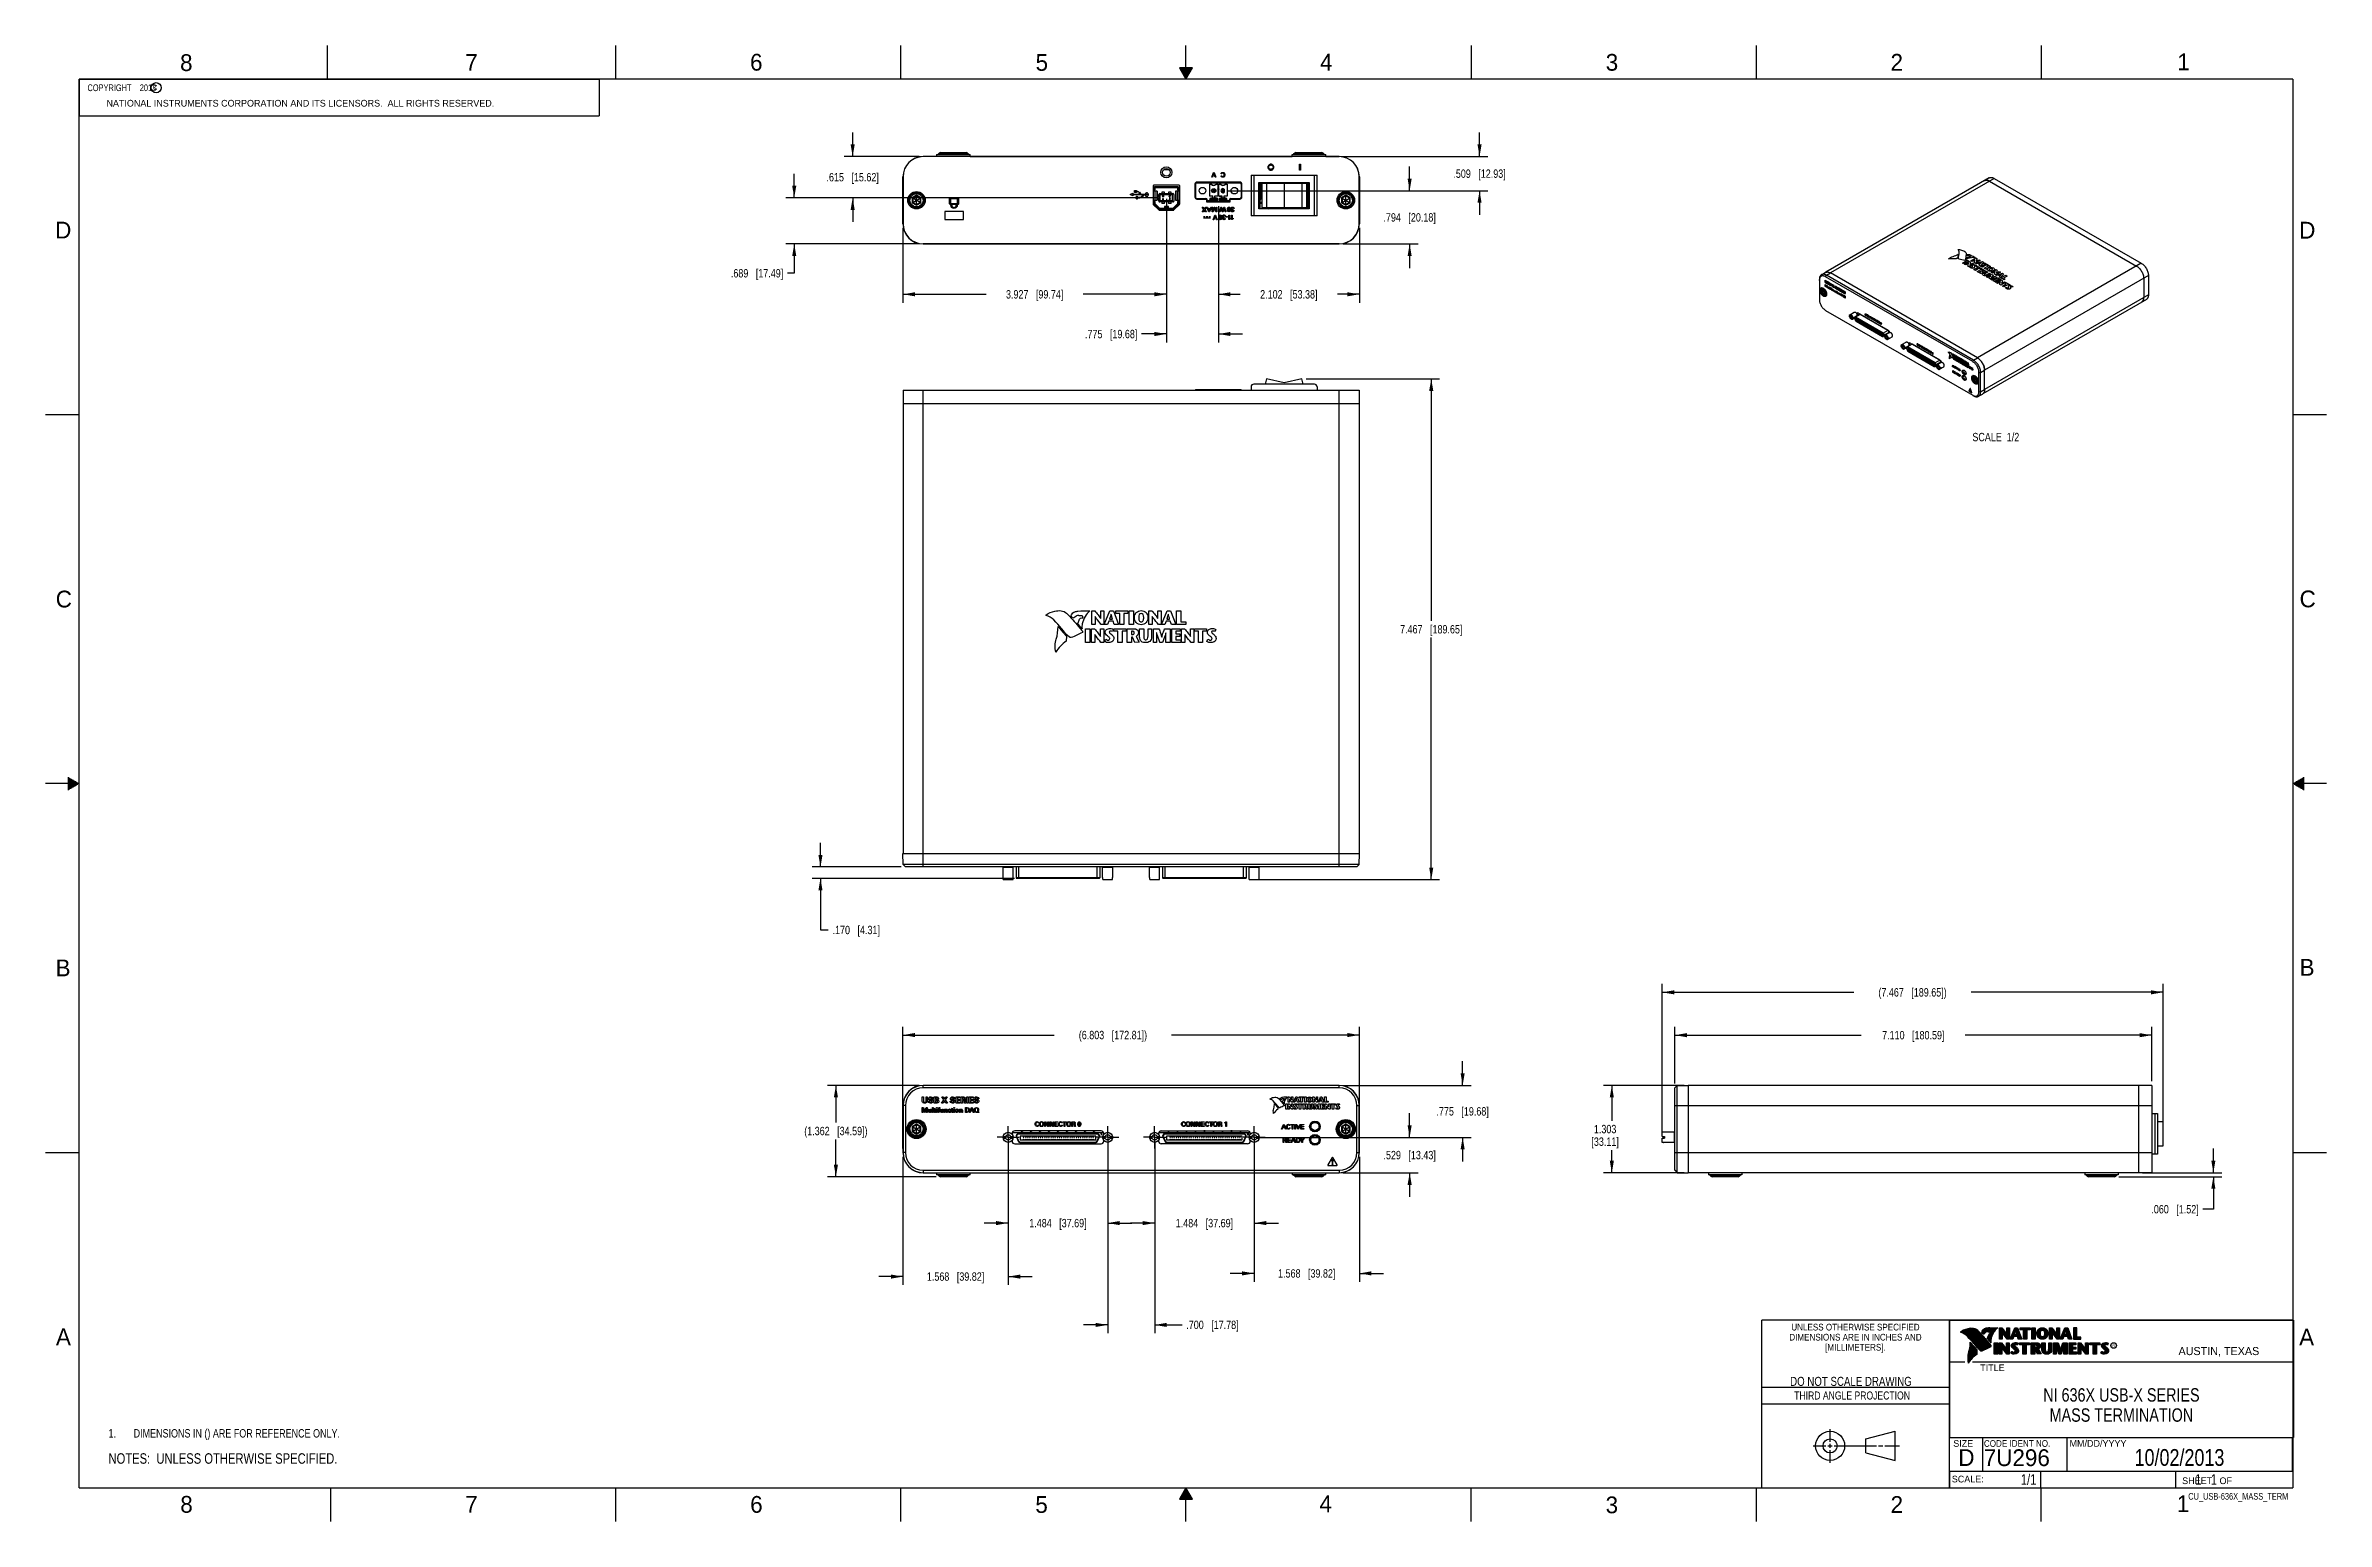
# Model space of a CAD drawing. Header units: inches. Extents: x 0 to 34, y 0 to 22.
import ezdxf

# ---------------------------------------------------------------- set-up
doc = ezdxf.new("R2010")
doc.units = ezdxf.units.IN
doc.header["$LTSCALE"] = 1.87
doc.header["$MEASUREMENT"] = 0
doc.linetypes.add('CENTER', pattern=[0.6, 0.375, -0.075, 0.075, -0.075])
doc.layers.get('0').update_dxf_attribs({"linetype": 'CONTINUOUS'})
for name, color, linetype in [('02___PRT_ALL_AXES', 7, 'CONTINUOUS'), ('03___PRT_ALL_CURVES', 7, 'CONTINUOUS'), ('3_ALL_AXES', 7, 'CONTINUOUS'), ('DATUMCURVES', 7, 'CONTINUOUS'), ('DETAIL', 7, 'CONTINUOUS'), ('DIMENSIONS', 7, 'CONTINUOUS'), ('NOTE', 7, 'CONTINUOUS')]:
    doc.layers.add(name, color=color, linetype=linetype)
doc.styles.get("Standard").update_dxf_attribs({"font": 'txt', "width": 0.8})
doc.styles.add('TEXTSTYLE_2', font='txt')
doc.styles.add('TEXTSTYLE_3', font='txt', dxfattribs={"width": 0.9})
doc.dimstyles.new('DIMSTYLE_1', dxfattribs={"dimtxt": 0.125, "dimasz": 0.18, "dimexe": 0.18, "dimexo": 0.0625, "dimgap": 0.09, "dimtad": 0, "dimtih": 1, "dimtoh": 1, "dimdec": 3, "dimzin": 4, "dimdsep": 46, "dimtxsty": 'STANDARD', "dimblk": '_FILLED', "dimblk1": '_FILLED', "dimblk2": '_FILLED', "dimcen": 0.09, "dimadec": 0, "dimazin": 0, "dimtp": 0.001, "dimtm": 0.001, "dimtfac": 1, "dimtdec": 3, "dimtofl": 0, "dimtmove": 0, "dimatfit": 3, "dimldrblk": '_FILLED', "dimfxl": 1, "dimtolj": 1, "dimtzin": 4, "dimarcsym": 0})

msp = doc.modelspace()

# ---------------------------------------------------------------- texts
at = {"color": 2, "linetype": 'CONTINUOUS', "line_spacing_factor": 0.9}
for s, insert, char_height, width, attachment_point, style in [('8', (2.0046, 21.8713), 0.25, 0.25, 1, 'TEXTSTYLE_2'), ('7', (6.2556, 21.8743), 0.25, 0.25, 1, 'TEXTSTYLE_2'), ('6', (10.5012, 21.8772), 0.25, 0.25, 1, 'TEXTSTYLE_2'), ('5', (14.7577, 21.8747), 0.25, 0.25, 1, 'TEXTSTYLE_2'), ('4', (18.9977, 21.8777), 0.25, 0.25, 1, 'TEXTSTYLE_2'), ('3', (23.257, 21.8759), 0.25, 0.25, 1, 'TEXTSTYLE_2'), ('2', (27.5025, 21.8762), 0.25, 0.25, 1, 'TEXTSTYLE_2'), ('1', (31.7781, 21.8826), 0.25, 0.25, 1, 'TEXTSTYLE_2'), ('NATIONAL INSTRUMENTS CORPORATION AND ITS LICENSORS.  ALL RIGHTS RESERVED.', (0.9071, 21.1911), 0.1, 7.3, 1, 'TEXTSTYLE_2'), ('c', (1.599, 21.4388), 0.1, 0.1, 1, 'TEXTSTYLE_2'), ('D', (0.1424, 19.375), 0.25, 0.25, 1, 'TEXTSTYLE_2'), ('D', (33.5947, 19.3736), 0.25, 0.25, 1, 'TEXTSTYLE_2'), ('C', (0.1508, 13.8746), 0.25, 0.25, 1, 'TEXTSTYLE_2'), ('C', (33.6004, 13.8767), 0.25, 0.25, 1, 'TEXTSTYLE_2'), ('B', (0.1484, 8.3757), 0.25, 0.25, 1, 'TEXTSTYLE_2'), ('B', (33.6006, 8.3845), 0.25, 0.25, 1, 'TEXTSTYLE_2'), ('A', (0.1541, 2.8761), 0.25, 0.25, 1, 'TEXTSTYLE_2'), ('DIMENSIONS ARE IN INCHES AND', (26.9799, 2.7959), 0.1, 2.52, 2, 'TEXTSTYLE_3'), ('UNLESS OTHERWISE SPECIFIED', (26.9799, 2.9459), 0.1, 2.34, 2, 'TEXTSTYLE_3'), ('A', (33.5939, 2.8728), 0.25, 0.25, 1, 'TEXTSTYLE_2'), ('[MILLIMETERS].', (26.9799, 2.6459), 0.1, 1.26, 2, 'TEXTSTYLE_3'), ('R', (30.8076, 2.6413), 0.042, 0.041979, 1, 'TEXTSTYLE_2'), ('AUSTIN, TEXAS', (31.7957, 2.599), 0.12, 1.56, 1, 'TEXTSTYLE_2'), ('TITLE', (28.8397, 2.3397), 0.1, 0.5, 1, 'TEXTSTYLE_2'), ('SIZE', (28.4379, 1.2118), 0.1, 0.4, 1, 'TEXTSTYLE_2'), ('CODE IDENT NO.', (28.8949, 1.2115), 0.1, 1.26, 1, 'TEXTSTYLE_3'), ('MM/DD/YYYY', (30.1721, 1.2121), 0.1, 1, 1, 'TEXTSTYLE_2'), ('SCALE:', (28.4164, 0.6806), 0.1, 0.6, 1, 'TEXTSTYLE_2'), ('8', (2.0074, 0.3791), 0.25, 0.25, 1, 'TEXTSTYLE_2'), ('7', (6.2553, 0.3787), 0.25, 0.25, 1, 'TEXTSTYLE_2'), ('6', (10.5033, 0.3784), 0.25, 0.25, 1, 'TEXTSTYLE_2'), ('5', (14.754, 0.3762), 0.25, 0.25, 1, 'TEXTSTYLE_2'), ('4', (18.9884, 0.3869), 0.25, 0.25, 1, 'TEXTSTYLE_2'), ('3', (23.2555, 0.371), 0.25, 0.25, 1, 'TEXTSTYLE_2'), ('2', (27.5035, 0.3763), 0.25, 0.25, 1, 'TEXTSTYLE_2'), ('1', (31.7706, 0.389), 0.25, 0.25, 1, 'TEXTSTYLE_2'), ('SHEET   OF', (31.8499, 0.6557), 0.1, 1, 1, 'TEXTSTYLE_2')]:
    msp.add_mtext(s, dxfattribs=dict(at, insert=insert, char_height=char_height, width=width, attachment_point=attachment_point, style=style))
at = {"color": 7, "linetype": 'CONTINUOUS', "insert": (26.9127, 2.1549), "char_height": 0.135, "width": 2.16, "attachment_point": 2, "line_spacing_factor": 0.9}
msp.add_mtext('DO NOT SCALE DRAWING', dxfattribs=at)
at = {"color": 2, "linetype": 'CONTINUOUS', "insert": (26.9296, 1.9368), "char_height": 0.12, "width": 2.112, "attachment_point": 2, "line_spacing_factor": 0.9}
msp.add_mtext('THIRD ANGLE PROJECTION', dxfattribs=at)
at = {"color": 7, "linetype": 'CONTINUOUS', "char_height": 0.25, "attachment_point": 1, "line_spacing_factor": 0.9, "style": 'TEXTSTYLE_2'}
for s, insert, width in [('D  ', (28.5128, 1.0764), 0.75), ('7U296', (28.8928, 1.0745), 1.25)]:
    msp.add_mtext(s, dxfattribs=dict(at, insert=insert, width=width))
at = {"layer": 'DETAIL', "color": 2, "linetype": 'CONTINUOUS', "line_spacing_factor": 0.9}
for s, insert, char_height, width, attachment_point in [('  COPYRIGHT    2013', (0.5625, 21.4219), 0.1, 1.52, 1), ('SCALE  1/2', (29.4215, 16.2269), 0.125, 1, 3), ('CU_USB-636X_MASS_TERM', (33.4328, 0.4236), 0.1, 1.68, 3)]:
    msp.add_mtext(s, dxfattribs=dict(at, insert=insert, char_height=char_height, width=width, attachment_point=attachment_point))
at = {"layer": 'DETAIL', "color": 7, "linetype": 'CONTINUOUS', "char_height": 0.15625, "line_spacing_factor": 0.9}
for s, insert, width, attachment_point in [('1/1', (29.677, 0.7032), 0.375, 3), ('     1   1', (31.8125, 0.7031), 1.25, 1)]:
    msp.add_mtext(s, dxfattribs=dict(at, insert=insert, width=width, attachment_point=attachment_point))
at = {"layer": 'NOTE', "color": 7, "linetype": 'CONTINUOUS', "attachment_point": 2, "line_spacing_factor": 0.9}
for s, insert, char_height, width in [('NI 636X USB-X SERIES\\PMASS TERMINATION', (30.9443, 1.9853), 0.2, 3.2), ('10/02/2013', (31.81, 1.078), 0.25, 2)]:
    msp.add_mtext(s, dxfattribs=dict(at, insert=insert, char_height=char_height, width=width))

# ---------------------------------------------------------------- blocks, each defined once
blk = doc.blocks.new('_FILLED')
at = {"color": 0, "linetype": 'BYBLOCK'}
blk.add_solid([(0, 0), (-1, 0.17), (-1, -0.17)], dxfattribs=at)
blk = doc.blocks.new('*D0')
at = {"layer": 'DIMENSIONS', "color": 2, "linetype": 'CONTINUOUS'}
for p, q in [((24.287, 6.526), (24.287, 7.373)), ((24.287, 7.248), (27.067, 7.248)), ((31.397, 7.248), (28.617, 7.248)), ((31.397, 6.561), (31.397, 7.373))]:
    blk.add_line(p, q, dxfattribs=at)
at = {"layer": 'DIMENSIONS', "color": 2, "linetype": 'CONTINUOUS', "xscale": 0.18, "yscale": 0.18, "zscale": 0.18, "rotation": 180}
blk.add_blockref('_FILLED', (24.287, 7.248), dxfattribs=at)
at = {"layer": 'DIMENSIONS', "color": 2, "linetype": 'CONTINUOUS', "xscale": 0.18, "yscale": 0.18, "zscale": 0.18}
blk.add_blockref('_FILLED', (31.397, 7.248), dxfattribs=at)
at = {"layer": 'DIMENSIONS', "color": 2, "linetype": 'CONTINUOUS', "insert": (27.842, 7.311), "char_height": 0.125, "width": 1.425, "attachment_point": 2, "line_spacing_factor": 0.9}
blk.add_mtext('7.110{\\Ftxt.shx;\\W1.000000;\\H0.125000; }[180.59]', dxfattribs=at)
blk = doc.blocks.new('*D1')
at = {"layer": 'DIMENSIONS', "color": 2, "linetype": 'CONTINUOUS'}
for p, q in [((24.098, 5.801), (24.098, 8.012)), ((24.098, 7.887), (26.956, 7.887)), ((31.565, 7.887), (28.706, 7.887)), ((31.565, 5.659), (31.565, 8.012))]:
    blk.add_line(p, q, dxfattribs=at)
at = {"layer": 'DIMENSIONS', "color": 2, "linetype": 'CONTINUOUS', "xscale": 0.18, "yscale": 0.18, "zscale": 0.18, "rotation": 180}
blk.add_blockref('_FILLED', (24.098, 7.887), dxfattribs=at)
at = {"layer": 'DIMENSIONS', "color": 2, "linetype": 'CONTINUOUS', "xscale": 0.18, "yscale": 0.18, "zscale": 0.18}
blk.add_blockref('_FILLED', (31.565, 7.887), dxfattribs=at)
at = {"layer": 'DIMENSIONS', "color": 2, "linetype": 'CONTINUOUS', "insert": (27.831, 7.949), "char_height": 0.125, "width": 1.625, "attachment_point": 2, "line_spacing_factor": 0.9}
blk.add_mtext('(7.467{\\Ftxt.shx;\\W1.000000;\\H0.125000; }[189.65])', dxfattribs=at)
blk = doc.blocks.new('*D2')
at = {"layer": 'DIMENSIONS', "color": 2, "linetype": 'CONTINUOUS'}
for p, q in [((32.315, 5.198), (32.315, 5.558)), ((30.905, 5.138), (32.44, 5.138)), ((31.26, 5.198), (32.44, 5.198)), ((32.315, 5.138), (32.315, 4.654)), ((32.315, 4.654), (32.16, 4.654))]:
    blk.add_line(p, q, dxfattribs=at)
at = {"layer": 'DIMENSIONS', "color": 2, "linetype": 'CONTINUOUS', "xscale": 0.18, "yscale": 0.18, "zscale": 0.18}
for p, rotation in [((32.315, 5.198), 270), ((32.315, 5.138), 90)]:
    blk.add_blockref('_FILLED', p, dxfattribs=dict(at, rotation=rotation))
at = {"layer": 'DIMENSIONS', "color": 2, "linetype": 'CONTINUOUS', "insert": (32.097, 4.716), "char_height": 0.125, "width": 1.125, "attachment_point": 3, "line_spacing_factor": 0.9}
blk.add_mtext('.060{\\Ftxt.shx;\\W1.000000;\\H0.125000; }[1.52]', dxfattribs=at)
blk = doc.blocks.new('*D3')
at = {"layer": 'DIMENSIONS', "color": 2, "linetype": 'CONTINUOUS'}
for p, q in [((13.02, 6.5), (11.656, 6.5)), ((11.781, 6.5), (11.781, 5.944)), ((11.781, 5.138), (11.781, 5.694)), ((13.275, 5.138), (11.656, 5.138))]:
    blk.add_line(p, q, dxfattribs=at)
at = {"layer": 'DIMENSIONS', "color": 2, "linetype": 'CONTINUOUS', "xscale": 0.18, "yscale": 0.18, "zscale": 0.18}
for p, rotation in [((11.781, 6.5), 90), ((11.781, 5.138), 270)]:
    blk.add_blockref('_FILLED', p, dxfattribs=dict(at, rotation=rotation))
at = {"layer": 'DIMENSIONS', "color": 2, "linetype": 'CONTINUOUS', "insert": (11.781, 5.882), "char_height": 0.125, "width": 1.525, "attachment_point": 2, "line_spacing_factor": 0.9}
blk.add_mtext('(1.362{\\Ftxt.shx;\\W1.000000;\\H0.125000; }[34.59])', dxfattribs=at)
blk = doc.blocks.new('*D4')
at = {"layer": 'DIMENSIONS', "color": 2, "linetype": 'CONTINUOUS'}
for p, q in [((24.425, 6.5), (23.223, 6.5)), ((23.348, 6.5), (23.348, 5.973)), ((23.348, 5.197), (23.348, 5.536)), ((24.425, 5.197), (23.223, 5.197))]:
    blk.add_line(p, q, dxfattribs=at)
at = {"layer": 'DIMENSIONS', "color": 2, "linetype": 'CONTINUOUS', "xscale": 0.18, "yscale": 0.18, "zscale": 0.18}
for p, rotation in [((23.348, 6.5), 90), ((23.348, 5.197), 270)]:
    blk.add_blockref('_FILLED', p, dxfattribs=dict(at, rotation=rotation))
at = {"layer": 'DIMENSIONS', "color": 2, "linetype": 'CONTINUOUS', "insert": (23.248, 5.911), "char_height": 0.125, "width": 0.7, "attachment_point": 2, "line_spacing_factor": 0.9}
blk.add_mtext('1.303\\P[33.11]', dxfattribs=at)
blk = doc.blocks.new('*D5')
at = {"layer": 'DIMENSIONS', "color": 2, "linetype": 'CONTINUOUS'}
for p, q in [((12.781, 5.561), (12.781, 7.375)), ((12.781, 7.25), (15.036, 7.25)), ((19.584, 7.25), (16.786, 7.25)), ((19.584, 5.561), (19.584, 7.375))]:
    blk.add_line(p, q, dxfattribs=at)
at = {"layer": 'DIMENSIONS', "color": 2, "linetype": 'CONTINUOUS', "xscale": 0.18, "yscale": 0.18, "zscale": 0.18, "rotation": 180}
blk.add_blockref('_FILLED', (12.781, 7.25), dxfattribs=at)
at = {"layer": 'DIMENSIONS', "color": 2, "linetype": 'CONTINUOUS', "xscale": 0.18, "yscale": 0.18, "zscale": 0.18}
blk.add_blockref('_FILLED', (19.584, 7.25), dxfattribs=at)
at = {"layer": 'DIMENSIONS', "color": 2, "linetype": 'CONTINUOUS', "insert": (15.911, 7.313), "char_height": 0.125, "width": 1.625, "attachment_point": 2, "line_spacing_factor": 0.9}
blk.add_mtext('(6.803{\\Ftxt.shx;\\W1.000000;\\H0.125000; }[172.81])', dxfattribs=at)
blk = doc.blocks.new('*D6')
at = {"layer": 'DIMENSIONS', "color": 2, "linetype": 'CONTINUOUS'}
for p, q in [((14.349, 5.663), (14.349, 3.524)), ((12.781, 5.436), (12.781, 3.524)), ((12.781, 3.649), (12.421, 3.649)), ((14.349, 3.649), (14.709, 3.649))]:
    blk.add_line(p, q, dxfattribs=at)
at = {"layer": 'DIMENSIONS', "color": 2, "linetype": 'CONTINUOUS', "xscale": 0.18, "yscale": 0.18, "zscale": 0.18}
blk.add_blockref('_FILLED', (12.781, 3.649), dxfattribs=at)
at = {"layer": 'DIMENSIONS', "color": 2, "linetype": 'CONTINUOUS', "xscale": 0.18, "yscale": 0.18, "zscale": 0.18, "rotation": 180}
blk.add_blockref('_FILLED', (14.349, 3.649), dxfattribs=at)
at = {"layer": 'DIMENSIONS', "color": 2, "linetype": 'CONTINUOUS', "insert": (13.565, 3.712), "char_height": 0.125, "width": 1.325, "attachment_point": 2, "line_spacing_factor": 0.9}
blk.add_mtext('1.568{\\Ftxt.shx;\\W1.000000;\\H0.125000; }[39.82]', dxfattribs=at)
blk = doc.blocks.new('*D7')
at = {"layer": 'DIMENSIONS', "color": 2, "linetype": 'CONTINUOUS'}
for p, q in [((14.349, 5.663), (14.349, 4.322)), ((15.833, 5.663), (15.833, 4.322)), ((14.349, 4.447), (13.989, 4.447)), ((15.833, 4.447), (16.193, 4.447))]:
    blk.add_line(p, q, dxfattribs=at)
at = {"layer": 'DIMENSIONS', "color": 2, "linetype": 'CONTINUOUS', "xscale": 0.18, "yscale": 0.18, "zscale": 0.18}
blk.add_blockref('_FILLED', (14.349, 4.447), dxfattribs=at)
at = {"layer": 'DIMENSIONS', "color": 2, "linetype": 'CONTINUOUS', "xscale": 0.18, "yscale": 0.18, "zscale": 0.18, "rotation": 180}
blk.add_blockref('_FILLED', (15.833, 4.447), dxfattribs=at)
at = {"layer": 'DIMENSIONS', "color": 2, "linetype": 'CONTINUOUS', "insert": (15.091, 4.509), "char_height": 0.125, "width": 1.325, "attachment_point": 2, "line_spacing_factor": 0.9}
blk.add_mtext('1.484{\\Ftxt.shx;\\W1.000000;\\H0.125000; }[37.69]', dxfattribs=at)
blk = doc.blocks.new('*D8')
at = {"layer": 'DIMENSIONS', "color": 2, "linetype": 'CONTINUOUS'}
for p, q in [((15.833, 5.663), (15.833, 2.804)), ((16.533, 5.663), (16.533, 2.804)), ((15.833, 2.929), (15.473, 2.929)), ((16.533, 2.929), (16.941, 2.929))]:
    blk.add_line(p, q, dxfattribs=at)
at = {"layer": 'DIMENSIONS', "color": 2, "linetype": 'CONTINUOUS', "xscale": 0.18, "yscale": 0.18, "zscale": 0.18}
blk.add_blockref('_FILLED', (15.833, 2.929), dxfattribs=at)
at = {"layer": 'DIMENSIONS', "color": 2, "linetype": 'CONTINUOUS', "xscale": 0.18, "yscale": 0.18, "zscale": 0.18, "rotation": 180}
blk.add_blockref('_FILLED', (16.533, 2.929), dxfattribs=at)
at = {"layer": 'DIMENSIONS', "color": 2, "linetype": 'CONTINUOUS', "insert": (17.004, 2.992), "char_height": 0.125, "width": 1.225, "attachment_point": 1, "line_spacing_factor": 0.9}
blk.add_mtext('.700{\\Ftxt.shx;\\W1.000000;\\H0.125000; }[17.78]', dxfattribs=at)
blk = doc.blocks.new('*D9')
at = {"layer": 'DIMENSIONS', "color": 2, "linetype": 'CONTINUOUS'}
for p, q in [((16.533, 5.663), (16.533, 4.322)), ((18.017, 5.663), (18.017, 4.322)), ((16.533, 4.447), (16.173, 4.447)), ((18.017, 4.447), (18.377, 4.447))]:
    blk.add_line(p, q, dxfattribs=at)
at = {"layer": 'DIMENSIONS', "color": 2, "linetype": 'CONTINUOUS', "xscale": 0.18, "yscale": 0.18, "zscale": 0.18}
blk.add_blockref('_FILLED', (16.533, 4.447), dxfattribs=at)
at = {"layer": 'DIMENSIONS', "color": 2, "linetype": 'CONTINUOUS', "xscale": 0.18, "yscale": 0.18, "zscale": 0.18, "rotation": 180}
blk.add_blockref('_FILLED', (18.017, 4.447), dxfattribs=at)
at = {"layer": 'DIMENSIONS', "color": 2, "linetype": 'CONTINUOUS', "insert": (17.275, 4.509), "char_height": 0.125, "width": 1.325, "attachment_point": 2, "line_spacing_factor": 0.9}
blk.add_mtext('1.484{\\Ftxt.shx;\\W1.000000;\\H0.125000; }[37.69]', dxfattribs=at)
blk = doc.blocks.new('*D10')
at = {"layer": 'DIMENSIONS', "color": 2, "linetype": 'CONTINUOUS'}
for p, q in [((18.017, 5.663), (18.017, 3.572)), ((19.584, 5.436), (19.584, 3.572)), ((18.017, 3.697), (17.657, 3.697)), ((19.584, 3.697), (19.944, 3.697))]:
    blk.add_line(p, q, dxfattribs=at)
at = {"layer": 'DIMENSIONS', "color": 2, "linetype": 'CONTINUOUS', "xscale": 0.18, "yscale": 0.18, "zscale": 0.18}
blk.add_blockref('_FILLED', (18.017, 3.697), dxfattribs=at)
at = {"layer": 'DIMENSIONS', "color": 2, "linetype": 'CONTINUOUS', "xscale": 0.18, "yscale": 0.18, "zscale": 0.18, "rotation": 180}
blk.add_blockref('_FILLED', (19.584, 3.697), dxfattribs=at)
at = {"layer": 'DIMENSIONS', "color": 2, "linetype": 'CONTINUOUS', "insert": (18.8, 3.759), "char_height": 0.125, "width": 1.325, "attachment_point": 2, "line_spacing_factor": 0.9}
blk.add_mtext('1.568{\\Ftxt.shx;\\W1.000000;\\H0.125000; }[39.82]', dxfattribs=at)
blk = doc.blocks.new('*D11')
at = {"layer": 'DIMENSIONS', "color": 2, "linetype": 'CONTINUOUS'}
for p, q in [((20.334, 5.725), (20.334, 6.085)), ((18.079, 5.725), (20.459, 5.725)), ((19.345, 5.197), (20.459, 5.197)), ((20.334, 5.197), (20.334, 4.837))]:
    blk.add_line(p, q, dxfattribs=at)
at = {"layer": 'DIMENSIONS', "color": 2, "linetype": 'CONTINUOUS', "xscale": 0.18, "yscale": 0.18, "zscale": 0.18}
for p, rotation in [((20.334, 5.725), 270), ((20.334, 5.197), 90)]:
    blk.add_blockref('_FILLED', p, dxfattribs=dict(at, rotation=rotation))
at = {"layer": 'DIMENSIONS', "color": 2, "linetype": 'CONTINUOUS', "insert": (20.334, 5.523), "char_height": 0.125, "width": 1.225, "attachment_point": 2, "line_spacing_factor": 0.9}
blk.add_mtext('.529{\\Ftxt.shx;\\W1.000000;\\H0.125000; }[13.43]', dxfattribs=at)
blk = doc.blocks.new('*D12')
at = {"layer": 'DIMENSIONS', "color": 2, "linetype": 'CONTINUOUS'}
for p, q in [((21.124, 6.5), (21.124, 6.86)), ((19.345, 6.5), (21.249, 6.5)), ((18.079, 5.725), (21.249, 5.725)), ((21.124, 5.725), (21.124, 5.365))]:
    blk.add_line(p, q, dxfattribs=at)
at = {"layer": 'DIMENSIONS', "color": 2, "linetype": 'CONTINUOUS', "xscale": 0.18, "yscale": 0.18, "zscale": 0.18}
for p, rotation in [((21.124, 6.5), 270), ((21.124, 5.725), 90)]:
    blk.add_blockref('_FILLED', p, dxfattribs=dict(at, rotation=rotation))
at = {"layer": 'DIMENSIONS', "color": 2, "linetype": 'CONTINUOUS', "insert": (21.124, 6.175), "char_height": 0.125, "width": 1.225, "attachment_point": 2, "line_spacing_factor": 0.9}
blk.add_mtext('.775{\\Ftxt.shx;\\W1.000000;\\H0.125000; }[19.68]', dxfattribs=at)
blk = doc.blocks.new('*D13')
at = {"layer": 'DIMENSIONS', "color": 2, "linetype": 'CONTINUOUS'}
for p, q in [((11.551, 9.756), (11.551, 10.116)), ((12.755, 9.756), (11.426, 9.756)), ((14.444, 9.586), (11.426, 9.586)), ((11.551, 9.586), (11.551, 8.817)), ((11.551, 8.817), (11.668, 8.817))]:
    blk.add_line(p, q, dxfattribs=at)
at = {"layer": 'DIMENSIONS', "color": 2, "linetype": 'CONTINUOUS', "xscale": 0.18, "yscale": 0.18, "zscale": 0.18}
for p, rotation in [((11.551, 9.756), 270), ((11.551, 9.586), 90)]:
    blk.add_blockref('_FILLED', p, dxfattribs=dict(at, rotation=rotation))
at = {"layer": 'DIMENSIONS', "color": 2, "linetype": 'CONTINUOUS', "insert": (11.731, 8.879), "char_height": 0.125, "width": 1.125, "attachment_point": 1, "line_spacing_factor": 0.9}
blk.add_mtext('.170{\\Ftxt.shx;\\W1.000000;\\H0.125000; }[4.31]', dxfattribs=at)
blk = doc.blocks.new('*D14')
at = {"layer": 'DIMENSIONS', "color": 2, "linetype": 'CONTINUOUS'}
for p, q in [((18.791, 17.033), (20.781, 17.033)), ((20.656, 17.033), (20.656, 13.425)), ((20.656, 9.567), (20.656, 13.175)), ((18.005, 9.567), (20.781, 9.567))]:
    blk.add_line(p, q, dxfattribs=at)
at = {"layer": 'DIMENSIONS', "color": 2, "linetype": 'CONTINUOUS', "xscale": 0.18, "yscale": 0.18, "zscale": 0.18}
for p, rotation in [((20.656, 17.033), 90), ((20.656, 9.567), 270)]:
    blk.add_blockref('_FILLED', p, dxfattribs=dict(at, rotation=rotation))
at = {"layer": 'DIMENSIONS', "color": 2, "linetype": 'CONTINUOUS', "insert": (20.656, 13.362), "char_height": 0.125, "width": 1.425, "attachment_point": 2, "line_spacing_factor": 0.9}
blk.add_mtext('7.467{\\Ftxt.shx;\\W1.000000;\\H0.125000; }[189.65]', dxfattribs=at)
blk = doc.blocks.new('*D15')
at = {"layer": 'DIMENSIONS', "color": 2, "linetype": 'CONTINUOUS'}
for p, q in [((20.334, 19.837), (20.334, 20.197)), ((17.614, 19.837), (20.459, 19.837)), ((19.345, 19.043), (20.459, 19.043)), ((20.334, 19.043), (20.334, 18.683))]:
    blk.add_line(p, q, dxfattribs=at)
at = {"layer": 'DIMENSIONS', "color": 2, "linetype": 'CONTINUOUS', "xscale": 0.18, "yscale": 0.18, "zscale": 0.18}
for p, rotation in [((20.334, 19.837), 270), ((20.334, 19.043), 90)]:
    blk.add_blockref('_FILLED', p, dxfattribs=dict(at, rotation=rotation))
at = {"layer": 'DIMENSIONS', "color": 2, "linetype": 'CONTINUOUS', "insert": (20.334, 19.502), "char_height": 0.125, "width": 1.225, "attachment_point": 2, "line_spacing_factor": 0.9}
blk.add_mtext('.794{\\Ftxt.shx;\\W1.000000;\\H0.125000; }[20.18]', dxfattribs=at)
blk = doc.blocks.new('*D16')
at = {"layer": 'DIMENSIONS', "color": 2, "linetype": 'CONTINUOUS'}
for p, q in [((21.376, 20.346), (21.376, 20.706)), ((19.345, 20.346), (21.501, 20.346)), ((17.614, 19.837), (21.501, 19.837)), ((21.376, 19.837), (21.376, 19.477))]:
    blk.add_line(p, q, dxfattribs=at)
at = {"layer": 'DIMENSIONS', "color": 2, "linetype": 'CONTINUOUS', "xscale": 0.18, "yscale": 0.18, "zscale": 0.18}
for p, rotation in [((21.376, 20.346), 270), ((21.376, 19.837), 90)]:
    blk.add_blockref('_FILLED', p, dxfattribs=dict(at, rotation=rotation))
at = {"layer": 'DIMENSIONS', "color": 2, "linetype": 'CONTINUOUS', "insert": (21.376, 20.154), "char_height": 0.125, "width": 1.225, "attachment_point": 2, "line_spacing_factor": 0.9}
blk.add_mtext('.509{\\Ftxt.shx;\\W1.000000;\\H0.125000; }[12.93]', dxfattribs=at)
blk = doc.blocks.new('*D17')
at = {"layer": 'DIMENSIONS', "color": 2, "linetype": 'CONTINUOUS'}
for p, q in [((12.031, 20.346), (12.031, 20.706)), ((13.02, 20.346), (11.906, 20.346)), ((16.555, 19.731), (11.906, 19.731)), ((12.031, 19.731), (12.031, 19.371))]:
    blk.add_line(p, q, dxfattribs=at)
at = {"layer": 'DIMENSIONS', "color": 2, "linetype": 'CONTINUOUS', "xscale": 0.18, "yscale": 0.18, "zscale": 0.18}
for p, rotation in [((12.031, 20.346), 270), ((12.031, 19.731), 90)]:
    blk.add_blockref('_FILLED', p, dxfattribs=dict(at, rotation=rotation))
at = {"layer": 'DIMENSIONS', "color": 2, "linetype": 'CONTINUOUS', "insert": (12.031, 20.101), "char_height": 0.125, "width": 1.225, "attachment_point": 2, "line_spacing_factor": 0.9}
blk.add_mtext('.615{\\Ftxt.shx;\\W1.000000;\\H0.125000; }[15.62]', dxfattribs=at)
blk = doc.blocks.new('*D18')
at = {"layer": 'DIMENSIONS', "color": 2, "linetype": 'CONTINUOUS'}
for p, q in [((16.708, 19.716), (16.708, 18.168)), ((12.781, 19.282), (12.781, 18.168)), ((12.781, 18.293), (14.019, 18.293)), ((16.708, 18.293), (15.469, 18.293))]:
    blk.add_line(p, q, dxfattribs=at)
at = {"layer": 'DIMENSIONS', "color": 2, "linetype": 'CONTINUOUS', "xscale": 0.18, "yscale": 0.18, "zscale": 0.18, "rotation": 180}
blk.add_blockref('_FILLED', (12.781, 18.293), dxfattribs=at)
at = {"layer": 'DIMENSIONS', "color": 2, "linetype": 'CONTINUOUS', "xscale": 0.18, "yscale": 0.18, "zscale": 0.18}
blk.add_blockref('_FILLED', (16.708, 18.293), dxfattribs=at)
at = {"layer": 'DIMENSIONS', "color": 2, "linetype": 'CONTINUOUS', "insert": (14.744, 18.355), "char_height": 0.125, "width": 1.325, "attachment_point": 2, "line_spacing_factor": 0.9}
blk.add_mtext('3.927{\\Ftxt.shx;\\W1.000000;\\H0.125000; }[99.74]', dxfattribs=at)
blk = doc.blocks.new('*D19')
at = {"layer": 'DIMENSIONS', "color": 2, "linetype": 'CONTINUOUS'}
for p, q in [((17.483, 19.607), (17.483, 18.168)), ((19.584, 19.282), (19.584, 18.168)), ((17.483, 18.293), (17.808, 18.293)), ((19.584, 18.293), (19.258, 18.293))]:
    blk.add_line(p, q, dxfattribs=at)
at = {"layer": 'DIMENSIONS', "color": 2, "linetype": 'CONTINUOUS', "xscale": 0.18, "yscale": 0.18, "zscale": 0.18, "rotation": 180}
blk.add_blockref('_FILLED', (17.483, 18.293), dxfattribs=at)
at = {"layer": 'DIMENSIONS', "color": 2, "linetype": 'CONTINUOUS', "xscale": 0.18, "yscale": 0.18, "zscale": 0.18}
blk.add_blockref('_FILLED', (19.584, 18.293), dxfattribs=at)
at = {"layer": 'DIMENSIONS', "color": 2, "linetype": 'CONTINUOUS', "insert": (18.533, 18.355), "char_height": 0.125, "width": 1.325, "attachment_point": 2, "line_spacing_factor": 0.9}
blk.add_mtext('2.102{\\Ftxt.shx;\\W1.000000;\\H0.125000; }[53.38]', dxfattribs=at)
blk = doc.blocks.new('*D20')
at = {"layer": 'DIMENSIONS', "color": 2, "linetype": 'CONTINUOUS'}
for p, q in [((16.708, 19.621), (16.708, 17.576)), ((17.483, 19.607), (17.483, 17.576)), ((16.708, 17.701), (16.338, 17.701)), ((17.483, 17.701), (17.843, 17.701))]:
    blk.add_line(p, q, dxfattribs=at)
at = {"layer": 'DIMENSIONS', "color": 2, "linetype": 'CONTINUOUS', "xscale": 0.18, "yscale": 0.18, "zscale": 0.18}
blk.add_blockref('_FILLED', (16.708, 17.701), dxfattribs=at)
at = {"layer": 'DIMENSIONS', "color": 2, "linetype": 'CONTINUOUS', "xscale": 0.18, "yscale": 0.18, "zscale": 0.18, "rotation": 180}
blk.add_blockref('_FILLED', (17.483, 17.701), dxfattribs=at)
at = {"layer": 'DIMENSIONS', "color": 2, "linetype": 'CONTINUOUS', "insert": (16.275, 17.763), "char_height": 0.125, "width": 1.225, "attachment_point": 3, "line_spacing_factor": 0.9}
blk.add_mtext('.775{\\Ftxt.shx;\\W1.000000;\\H0.125000; }[19.68]', dxfattribs=at)
blk = doc.blocks.new('*D21')
at = {"layer": 'DIMENSIONS', "color": 2, "linetype": 'CONTINUOUS'}
for p, q in [((11.16, 19.731), (11.16, 20.091)), ((16.555, 19.731), (11.035, 19.731)), ((13.02, 19.043), (11.035, 19.043)), ((11.16, 19.043), (11.16, 18.606)), ((11.16, 18.606), (11.059, 18.606))]:
    blk.add_line(p, q, dxfattribs=at)
at = {"layer": 'DIMENSIONS', "color": 2, "linetype": 'CONTINUOUS', "xscale": 0.18, "yscale": 0.18, "zscale": 0.18}
for p, rotation in [((11.16, 19.731), 270), ((11.16, 19.043), 90)]:
    blk.add_blockref('_FILLED', p, dxfattribs=dict(at, rotation=rotation))
at = {"layer": 'DIMENSIONS', "color": 2, "linetype": 'CONTINUOUS', "insert": (10.996, 18.669), "char_height": 0.125, "width": 1.225, "attachment_point": 3, "line_spacing_factor": 0.9}
blk.add_mtext('.689{\\Ftxt.shx;\\W1.000000;\\H0.125000; }[17.49]', dxfattribs=at)
blk = doc.blocks.new('NOTES_HEADER_BL0', base_point=(3.1215, 0.9375))
at = {"layer": 'DETAIL', "color": 2, "linetype": 'CONTINUOUS', "width": 0.8}
blk.add_text('NOTES:  UNLESS OTHERWISE SPECIFIED.', height=0.156, dxfattribs=at).set_placement((0.9375, 0.8595))
blk = doc.blocks.new('DIMS_REF_BL1', base_point=(3.125, 1.312))
at = {"layer": 'DETAIL', "color": 2, "linetype": 'CONTINUOUS', "width": 0.8}
for s, p in [('1.', (0.938, 1.25)), ('DIMENSIONS IN () ARE FOR REFERENCE ONLY.', (1.312, 1.25))]:
    blk.add_text(s, height=0.125, dxfattribs=at).set_placement(p)

# ---------------------------------------------------------------- dimensions: what is measured, and where the dimension line sits
at = {"layer": 'DIMENSIONS', "color": 2, "linetype": 'CONTINUOUS'}
for base, p1, p2, angle, picture, middle in [((12.0308, 19.7313), (13.02, 20.3462), (16.5547, 19.7313), 270, '*D17', (11.9058, 20.0388)), ((21.3758, 19.8372), (19.345, 20.3462), (17.6139, 19.8372), 270, '*D16', (21.2508, 20.0917)), ((11.1598, 19.7313), (13.02, 19.0427), (16.5547, 19.7313), 90, '*D21', (10.1338, 18.6062)), ((20.33429, 19.83717), (19.34504, 19.04274), (17.61393, 19.83717), 90, '*D15', (20.20929, 19.43996)), ((16.7077, 17.7009), (17.4825, 19.6073), (16.7077, 19.6211), 180, '*D20', (15.4129, 17.7009)), ((17.4825, 18.2927), (19.5843, 19.282), (17.4825, 19.6073), 180, '*D19', (18.3834, 18.2927)), ((20.6557, 9.56656), (18.79113, 17.03314), (18.00534, 9.56656), 270, '*D14', (20.5057, 13.29985)), ((11.5509, 9.5861), (12.755, 9.7558), (14.4443, 9.5861), 270, '*D13', (12.2934, 8.8166)), ((21.1242, 5.7253), (19.345, 6.5), (18.079, 5.7253), 270, '*D12', (20.9992, 6.1126)), ((23.3481, 5.19652), (24.42485, 6.50001), (24.42485, 5.19652), 270, '*D4', (23.1981, 5.75451)), ((20.3343, 5.7253), (19.345, 5.1965), (18.079, 5.7253), 90, '*D11', (20.2093, 5.4609)), ((32.3147, 5.1983), (30.9047, 5.1383), (31.2599, 5.1983), 90, '*D2', (31.2846, 4.6538))]:
    dim = msp.add_linear_dim(base=base, p1=p1, p2=p2, angle=angle, dimstyle='DIMSTYLE_1', dxfattribs=at)
    dim.commit()
    dim.dimension.update_dxf_attribs({"geometry": picture, "text_midpoint": middle, "dimtype": 160})
for base, p1, p2, picture, middle in [((16.7077, 18.2927), (12.7808, 19.282), (16.7077, 19.7164), '*D18', (14.5943, 18.2927)), ((31.3974, 7.2483), (24.2874, 6.5258), (31.3974, 6.5608), '*D0', (27.6924, 7.2483)), ((14.3485, 3.6494), (12.7808, 5.4358), (14.3485, 5.6628), '*D6', (13.4147, 3.6494)), ((15.8325, 4.4465), (14.3485, 5.6628), (15.8325, 5.6628), '*D7', (14.9405, 4.4465)), ((16.5325, 2.929), (15.8325, 5.6628), (16.5325, 5.6628), '*D8', (17.6164, 2.929)), ((18.0165, 4.4465), (16.5325, 5.6628), (18.0165, 5.6628), '*D9', (17.1245, 4.4465)), ((19.5843, 3.6965), (18.0165, 5.6628), (19.5843, 5.4358), '*D10', (18.6504, 3.6965))]:
    dim = msp.add_linear_dim(base=base, p1=p1, p2=p2, dimstyle='DIMSTYLE_1', dxfattribs=at)
    dim.commit()
    dim.dimension.update_dxf_attribs({"geometry": picture, "text_midpoint": middle, "dimtype": 160})
dim = msp.add_linear_dim(base=(31.5647, 7.8867), p1=(24.0981, 5.8006), p2=(31.5647, 5.659), text='(<>)', dimstyle='DIMSTYLE_1', dxfattribs=at)
dim.commit()
dim.dimension.update_dxf_attribs({"geometry": '*D1', "text_midpoint": (27.7314, 7.8867), "dimtype": 160})
for base, p1, p2, angle, picture, middle in [((12.7808, 7.25001), (19.58429, 5.56076), (12.7808, 5.56076), 180, '*D5', (15.81108, 7.25001)), ((11.7805, 6.5), (13.2754, 5.1383), (13.02, 6.5), 90, '*D3', (11.6805, 5.8191))]:
    dim = msp.add_linear_dim(base=base, p1=p1, p2=p2, angle=angle, text='(<>)', dimstyle='DIMSTYLE_1', dxfattribs=at)
    dim.commit()
    dim.dimension.update_dxf_attribs({"geometry": picture, "text_midpoint": middle, "dimtype": 160})

# ---------------------------------------------------------------- linework, layer by layer
at = {"color": 2, "linetype": 'CONTINUOUS'}
for p, q in [((4.2, 21.5), (4.2, 22)), ((8.5, 21.5), (8.5, 22)), ((12.75, 21.5), (12.75, 22)), ((17, 21.5), (17, 22)), ((21.25, 22), (21.25, 21.5)), ((25.5, 22), (25.5, 21.5)), ((29.75, 22), (29.75, 21.5)), ((0.5, 21.5), (8.25, 21.5)), ((0.5, 21.5), (0.5, 20.9531)), ((8.25, 21.5), (8.25, 20.9531)), ((16.902, 21.6697), (17, 21.5)), ((17.098, 21.6697), (16.902, 21.6697)), ((16.9076, 21.66), (17.0924, 21.66)), ((16.9134, 21.65), (17.0866, 21.65)), ((16.9192, 21.64), (17.0808, 21.64)), ((16.925, 21.63), (17.0751, 21.63)), ((16.9307, 21.62), (17.0693, 21.62)), ((16.9365, 21.61), (17.0635, 21.61)), ((16.9423, 21.6), (17.0578, 21.6)), ((16.9481, 21.59), (17.052, 21.59)), ((16.9538, 21.58), (17.0462, 21.58)), ((16.9596, 21.57), (17.0404, 21.57)), ((16.9654, 21.56), (17.0347, 21.56)), ((16.9712, 21.55), (17.0289, 21.55)), ((16.9769, 21.54), (17.0231, 21.54)), ((16.9827, 21.53), (17.0173, 21.53)), ((16.9885, 21.52), (17.0116, 21.52)), ((16.9942, 21.51), (17.0058, 21.51)), ((17, 21.5), (17.098, 21.6697)), ((0.5, 20.9531), (8.25, 20.9531)), ((0, 16.5), (0.5, 16.5)), ((33.5, 16.5), (34, 16.5)), ((0.5, 11), (0, 11)), ((0.3303, 11.09), (0.3441, 11.09)), ((0.3303, 11.08), (0.3614, 11.08)), ((0.3303, 11.07), (0.3788, 11.07)), ((0.3303, 11.06), (0.3961, 11.06)), ((0.3303, 11.05), (0.4134, 11.05)), ((0.3303, 11.04), (0.4307, 11.04)), ((0.3303, 11.03), (0.448, 11.03)), ((0.3303, 11.02), (0.4654, 11.02)), ((0.3303, 11.01), (0.4827, 11.01)), ((0.3303, 10.99), (0.4827, 10.99)), ((0.3303, 10.98), (0.4654, 10.98)), ((0.3303, 10.97), (0.448, 10.97)), ((0.3303, 10.96), (0.4307, 10.96)), ((0.3303, 10.95), (0.4134, 10.95)), ((0.3303, 10.94), (0.3961, 10.94)), ((0.3303, 10.93), (0.3788, 10.93)), ((0.3303, 10.92), (0.3614, 10.92)), ((0.3303, 10.91), (0.3441, 10.91)), ((34, 11), (33.5, 11)), ((33.5173, 11.01), (33.6697, 11.01)), ((33.5173, 10.99), (33.6697, 10.99)), ((33.5347, 11.02), (33.6697, 11.02)), ((33.5347, 10.98), (33.6697, 10.98)), ((33.552, 11.03), (33.6697, 11.03)), ((33.552, 10.97), (33.6697, 10.97)), ((33.5693, 11.04), (33.6697, 11.04)), ((33.5693, 10.96), (33.6697, 10.96)), ((33.5866, 11.05), (33.6697, 11.05)), ((33.5866, 10.95), (33.6697, 10.95)), ((33.6039, 11.06), (33.6697, 11.06)), ((33.6039, 10.94), (33.6697, 10.94)), ((33.6213, 11.07), (33.6697, 11.07)), ((33.6213, 10.93), (33.6697, 10.93)), ((33.6386, 11.08), (33.6697, 11.08)), ((33.6386, 10.92), (33.6697, 10.92)), ((33.6559, 11.09), (33.6697, 11.09)), ((33.6559, 10.91), (33.6697, 10.91)), ((0, 5.5), (0.5, 5.5)), ((33.5, 5.5), (34, 5.5)), ((28.3793, 3.0003), (33.5093, 3.0003)), ((28.3793, 3.0003), (28.3793, 1.2503)), ((28.556, 2.8217), (28.556, 2.8246)), ((28.5629, 2.8193), (28.5629, 2.8291)), ((28.5698, 2.8166), (28.5698, 2.8333)), ((28.5766, 2.8137), (28.5766, 2.8374)), ((28.5835, 2.8105), (28.5835, 2.8412)), ((28.5904, 2.8071), (28.5904, 2.8449)), ((28.5972, 2.8034), (28.5972, 2.8479)), ((28.6041, 2.7994), (28.6041, 2.8508)), ((28.6109, 2.7952), (28.6109, 2.8535)), ((28.6178, 2.7906), (28.6178, 2.856)), ((28.6247, 2.7856), (28.6247, 2.8584)), ((28.6315, 2.7803), (28.6315, 2.8606)), ((28.6384, 2.7747), (28.6384, 2.8626)), ((28.6453, 2.7685), (28.6453, 2.8645)), ((28.6521, 2.762), (28.6521, 2.8662)), ((28.659, 2.7548), (28.659, 2.8679)), ((28.6659, 2.7474), (28.6659, 2.8695)), ((28.6727, 2.7398), (28.6727, 2.8708)), ((28.6796, 2.7323), (28.6796, 2.8719)), ((28.6865, 2.7247), (28.6865, 2.8727)), ((28.6933, 2.717), (28.6933, 2.8732)), ((28.7002, 2.7092), (28.7002, 2.8734)), ((28.707, 2.7014), (28.707, 2.8733)), ((28.7139, 2.6936), (28.7139, 2.873)), ((28.7208, 2.6856), (28.7208, 2.8724)), ((28.7276, 2.6776), (28.7276, 2.8716)), ((28.7345, 2.6696), (28.7345, 2.8704)), ((28.7414, 2.6615), (28.7414, 2.869)), ((28.7482, 2.6533), (28.7482, 2.8677)), ((28.7551, 2.6452), (28.7551, 2.8659)), ((28.762, 2.6372), (28.762, 2.8638)), ((28.7688, 2.6293), (28.7688, 2.8611)), ((28.7757, 2.6214), (28.7757, 2.858)), ((28.7826, 2.6137), (28.7826, 2.8543)), ((28.7894, 2.606), (28.7894, 2.8501)), ((28.7963, 2.5985), (28.7963, 2.8451)), ((28.8031, 2.591), (28.8031, 2.8394)), ((28.81, 2.5836), (28.81, 2.8328)), ((28.8169, 2.5762), (28.8169, 2.8253)), ((28.8237, 2.569), (28.8237, 2.8181)), ((28.8306, 2.5618), (28.8306, 2.8109)), ((28.8375, 2.5556), (28.8375, 2.8037)), ((28.8443, 2.5505), (28.8443, 2.7965)), ((28.8512, 2.5472), (28.8512, 2.7893)), ((28.8581, 2.5466), (28.8581, 2.782)), ((28.8865, 2.792), (28.8631, 2.8194)), ((28.8649, 2.5483), (28.8649, 2.7748)), ((28.8878, 2.7979), (28.8682, 2.8209)), ((28.8718, 2.8167), (28.8718, 2.8343)), ((28.8718, 2.5513), (28.8718, 2.7675)), ((28.8786, 2.8086), (28.8786, 2.8464)), ((28.8786, 2.5541), (28.8786, 2.7602)), ((28.8855, 2.8005), (28.8855, 2.854)), ((28.8855, 2.557), (28.8855, 2.7523)), ((28.8924, 2.8003), (28.8924, 2.8594)), ((28.8924, 2.5599), (28.8924, 2.744)), ((28.8992, 2.8044), (28.8992, 2.8634)), ((28.8992, 2.5628), (28.8992, 2.7357)), ((28.9061, 2.8094), (28.9061, 2.8668)), ((28.9061, 2.5659), (28.9061, 2.7274)), ((28.913, 2.8153), (28.913, 2.8696)), ((28.9198, 2.8223), (28.9198, 2.8719)), ((28.9267, 2.8275), (28.9267, 2.8737)), ((28.9336, 2.8311), (28.9336, 2.875)), ((28.9404, 2.8335), (28.9404, 2.8759)), ((28.962, 2.7048), (28.9438, 2.7257)), ((28.9473, 2.834), (28.9473, 2.8769)), ((28.9657, 2.7079), (28.9496, 2.7264)), ((28.9542, 2.8327), (28.9542, 2.8778)), ((28.9542, 2.7212), (28.9542, 2.7362)), ((28.961, 2.8306), (28.961, 2.8785)), ((28.961, 2.7133), (28.961, 2.7519)), ((28.9679, 2.8292), (28.9679, 2.8791)), ((28.9679, 2.7053), (28.9679, 2.7699)), ((28.9747, 2.8285), (28.9747, 2.8796)), ((28.9747, 2.697), (28.9747, 2.7823)), ((28.9816, 2.828), (28.9816, 2.88)), ((28.9816, 2.689), (28.9816, 2.7889)), ((28.9844, 2.885), (29.1009, 2.8868)), ((28.9845, 2.8802), (29.0882, 2.8817)), ((28.9885, 2.8278), (28.9885, 2.8802)), ((28.9885, 2.6813), (28.9885, 2.7921)), ((28.9953, 2.8276), (28.9953, 2.8803)), ((28.9953, 2.6998), (28.9953, 2.7939)), ((29.0022, 2.8263), (29.0022, 2.8804)), ((29.0022, 2.7448), (29.0022, 2.795)), ((29.0091, 2.822), (29.0091, 2.8805)), ((29.0091, 2.7642), (29.0091, 2.7954)), ((29.0159, 2.7805), (29.0159, 2.8806)), ((29.0228, 2.7947), (29.0228, 2.8807)), ((29.0297, 2.8073), (29.0297, 2.8808)), ((29.0365, 2.8188), (29.0365, 2.881)), ((29.0434, 2.8293), (29.0434, 2.8811)), ((29.0502, 2.8389), (29.0502, 2.8812)), ((29.0571, 2.8479), (29.0571, 2.8813)), ((29.064, 2.8562), (29.064, 2.8814)), ((29.0708, 2.8641), (29.0708, 2.8815)), ((29.0777, 2.8714), (29.0777, 2.8816)), ((29.1256, 2.8852), (29.1624, 2.8852)), ((29.1256, 2.7166), (29.1256, 2.8852)), ((29.1305, 2.8804), (29.16, 2.8804)), ((29.1305, 2.7215), (29.1305, 2.8804)), ((29.1604, 2.7215), (29.1305, 2.7215)), ((29.1395, 2.7215), (29.1395, 2.8804)), ((29.1462, 2.7215), (29.1462, 2.8804)), ((29.1529, 2.7215), (29.1529, 2.8804)), ((29.1604, 2.8299), (29.1596, 2.8804)), ((29.16, 2.8804), (29.2402, 2.7746)), ((29.2438, 2.7215), (29.1604, 2.8299)), ((29.1604, 2.8299), (29.1604, 2.7215)), ((29.1624, 2.8852), (29.2354, 2.7891)), ((29.2414, 2.7166), (29.1653, 2.8156)), ((29.1653, 2.8156), (29.1653, 2.7166)), ((29.1663, 2.8222), (29.1663, 2.872)), ((29.173, 2.8135), (29.173, 2.8632)), ((29.1798, 2.8048), (29.1798, 2.8543)), ((29.1865, 2.7961), (29.1865, 2.8455)), ((29.1932, 2.7873), (29.1932, 2.8367)), ((29.1999, 2.7786), (29.1999, 2.8278)), ((29.2066, 2.7699), (29.2066, 2.819)), ((29.2133, 2.7612), (29.2133, 2.8101)), ((29.22, 2.7525), (29.22, 2.8013)), ((29.2267, 2.7437), (29.2267, 2.7924)), ((29.2334, 2.735), (29.2334, 2.7836)), ((29.2354, 2.8852), (29.2754, 2.8852)), ((29.2354, 2.7891), (29.2354, 2.8852)), ((29.2402, 2.8804), (29.2705, 2.8804)), ((29.2402, 2.7746), (29.2402, 2.8804)), ((29.2402, 2.7263), (29.2402, 2.7746)), ((29.2705, 2.7215), (29.2438, 2.7215)), ((29.2469, 2.7215), (29.2469, 2.8804)), ((29.2536, 2.7215), (29.2536, 2.8804)), ((29.2603, 2.7215), (29.2603, 2.8804)), ((29.267, 2.7215), (29.267, 2.8804)), ((29.2705, 2.8804), (29.2705, 2.7215)), ((29.2754, 2.8852), (29.2754, 2.7166)), ((29.2853, 2.7167), (29.3541, 2.8851)), ((29.2926, 2.7216), (29.3574, 2.8802)), ((29.3219, 2.7216), (29.2926, 2.7216)), ((29.3006, 2.7216), (29.3006, 2.7411)), ((29.3073, 2.7216), (29.3073, 2.7575)), ((29.314, 2.7216), (29.314, 2.774)), ((29.3207, 2.7216), (29.3207, 2.7904)), ((29.3381, 2.7618), (29.3219, 2.7216)), ((29.3414, 2.7569), (29.3252, 2.7167)), ((29.3274, 2.7353), (29.3274, 2.8068)), ((29.3341, 2.752), (29.3341, 2.8232)), ((29.3968, 2.7618), (29.3381, 2.7618)), ((29.3408, 2.7618), (29.3408, 2.8396)), ((29.3933, 2.7569), (29.3414, 2.7569)), ((29.3434, 2.7787), (29.365, 2.8486)), ((29.3918, 2.7787), (29.3434, 2.7787)), ((29.3475, 2.7921), (29.3475, 2.8561)), ((29.3475, 2.7618), (29.3475, 2.7787)), ((29.35, 2.7836), (29.3686, 2.8438)), ((29.3854, 2.7836), (29.35, 2.7836)), ((29.3541, 2.8851), (29.3967, 2.8851)), ((29.3543, 2.8139), (29.3543, 2.8725)), ((29.3543, 2.7618), (29.3543, 2.7787)), ((29.3574, 2.8802), (29.3933, 2.8802)), ((29.361, 2.8356), (29.361, 2.8802)), ((29.361, 2.7618), (29.361, 2.7787)), ((29.365, 2.8486), (29.3728, 2.8486)), ((29.3677, 2.8486), (29.3677, 2.8802)), ((29.3677, 2.7618), (29.3677, 2.7787)), ((29.3686, 2.8438), (29.3691, 2.8438)), ((29.3691, 2.8438), (29.3854, 2.7836)), ((29.3728, 2.8486), (29.3918, 2.7787)), ((29.3744, 2.8428), (29.3744, 2.8802)), ((29.3744, 2.7618), (29.3744, 2.7787)), ((29.3811, 2.8181), (29.3811, 2.8802)), ((29.3811, 2.7618), (29.3811, 2.7787)), ((29.3878, 2.7935), (29.3878, 2.8802)), ((29.3878, 2.7618), (29.3878, 2.7787)), ((29.3933, 2.8802), (29.4535, 2.7216)), ((29.4068, 2.7167), (29.3933, 2.7569)), ((29.3945, 2.7618), (29.3945, 2.877)), ((29.3967, 2.8851), (29.4606, 2.7167)), ((29.4103, 2.7216), (29.3968, 2.7618)), ((29.4012, 2.7485), (29.4012, 2.8593)), ((29.4079, 2.7286), (29.4079, 2.8416)), ((29.4535, 2.7216), (29.4103, 2.7216)), ((29.4147, 2.7216), (29.4147, 2.8239)), ((29.4214, 2.7216), (29.4214, 2.8063)), ((29.4281, 2.7216), (29.4281, 2.7886)), ((29.4348, 2.7216), (29.4348, 2.7709)), ((29.4357, 2.8851), (29.584, 2.8851)), ((29.4357, 2.8537), (29.4357, 2.8851)), ((29.4843, 2.8537), (29.4357, 2.8537)), ((29.4406, 2.8802), (29.5791, 2.8802)), ((29.4406, 2.8586), (29.4406, 2.8802)), ((29.4892, 2.8586), (29.4406, 2.8586)), ((29.4415, 2.7216), (29.4415, 2.7532)), ((29.4482, 2.8586), (29.4482, 2.8802)), ((29.4482, 2.7216), (29.4482, 2.7355)), ((29.4549, 2.8586), (29.4549, 2.8802)), ((29.4616, 2.8586), (29.4616, 2.8802)), ((29.4684, 2.8586), (29.4684, 2.8802)), ((29.4751, 2.8586), (29.4751, 2.8802)), ((29.4818, 2.8586), (29.4818, 2.8802)), ((29.4843, 2.7167), (29.4843, 2.8537)), ((29.4892, 2.8586), (29.4885, 2.8802)), ((29.4892, 2.7216), (29.4892, 2.8586)), ((29.5305, 2.7216), (29.4892, 2.7216)), ((29.4952, 2.7216), (29.4952, 2.8802)), ((29.5019, 2.7216), (29.5019, 2.8802)), ((29.5086, 2.7216), (29.5086, 2.8802)), ((29.5153, 2.7216), (29.5153, 2.8802)), ((29.522, 2.7216), (29.522, 2.8802)), ((29.5305, 2.8586), (29.5288, 2.8802)), ((29.5791, 2.8586), (29.5305, 2.8586)), ((29.5305, 2.8586), (29.5305, 2.7216)), ((29.584, 2.8537), (29.5354, 2.8537)), ((29.5354, 2.8537), (29.5354, 2.7167)), ((29.5355, 2.8586), (29.5355, 2.8802)), ((29.5422, 2.8586), (29.5422, 2.8802)), ((29.5489, 2.8586), (29.5489, 2.8802)), ((29.5556, 2.8586), (29.5556, 2.8802)), ((29.5623, 2.8586), (29.5623, 2.8802)), ((29.569, 2.8586), (29.569, 2.8802)), ((29.5757, 2.8586), (29.5757, 2.8802)), ((29.5791, 2.8802), (29.5791, 2.8586)), ((29.584, 2.8851), (29.584, 2.8537)), ((29.6099, 2.8851), (29.6607, 2.8851)), ((29.6099, 2.7167), (29.6099, 2.8851)), ((29.6148, 2.8802), (29.6558, 2.8802)), ((29.6148, 2.7216), (29.6148, 2.8802)), ((29.6558, 2.7216), (29.6148, 2.7216)), ((29.6227, 2.7216), (29.6227, 2.8802)), ((29.6294, 2.7216), (29.6294, 2.8802)), ((29.6361, 2.7216), (29.6361, 2.8802)), ((29.6429, 2.7216), (29.6429, 2.8802)), ((29.6496, 2.7216), (29.6496, 2.8802)), ((29.6558, 2.8802), (29.6558, 2.7216)), ((29.6607, 2.8851), (29.6607, 2.7167)), ((29.6844, 2.806), (29.6846, 2.8095)), ((29.6844, 2.8025), (29.6844, 2.806)), ((29.6844, 2.7989), (29.6844, 2.8025)), ((29.6847, 2.7953), (29.6844, 2.7989)), ((29.6846, 2.8095), (29.6849, 2.813)), ((29.685, 2.7918), (29.6847, 2.7953)), ((29.6849, 2.813), (29.6853, 2.8165)), ((29.6854, 2.7882), (29.685, 2.7918)), ((29.6853, 2.8165), (29.6858, 2.8198)), ((29.686, 2.7847), (29.6854, 2.7882)), ((29.6858, 2.8198), (29.6865, 2.8232)), ((29.6866, 2.7812), (29.686, 2.7847)), ((29.6865, 2.8232), (29.6872, 2.8264)), ((29.6874, 2.7778), (29.6866, 2.7812)), ((29.6872, 2.8264), (29.6881, 2.8296)), ((29.6883, 2.7744), (29.6874, 2.7778)), ((29.6881, 2.8296), (29.6891, 2.8327)), ((29.6893, 2.7711), (29.6883, 2.7744)), ((29.6891, 2.8327), (29.6903, 2.8357)), ((29.6892, 2.8025), (29.6893, 2.8059)), ((29.6893, 2.7991), (29.6892, 2.8025)), ((29.6893, 2.8059), (29.6894, 2.8092)), ((29.6895, 2.7957), (29.6893, 2.7991)), ((29.6904, 2.7679), (29.6893, 2.7711)), ((29.6894, 2.8092), (29.6897, 2.8125)), ((29.6898, 2.7923), (29.6895, 2.7957)), ((29.6897, 2.8125), (29.6901, 2.8158)), ((29.6903, 2.7889), (29.6898, 2.7923)), ((29.6901, 2.8158), (29.6906, 2.819)), ((29.6903, 2.8357), (29.6915, 2.8386)), ((29.6908, 2.7855), (29.6903, 2.7889)), ((29.6915, 2.7647), (29.6904, 2.7679)), ((29.6906, 2.819), (29.6912, 2.8221)), ((29.6914, 2.7822), (29.6908, 2.7855)), ((29.6912, 2.8221), (29.692, 2.8252)), ((29.6922, 2.7789), (29.6914, 2.7822)), ((29.6915, 2.8386), (29.6929, 2.8415)), ((29.6928, 2.7617), (29.6915, 2.7647)), ((29.692, 2.8252), (29.6928, 2.8282)), ((29.693, 2.7757), (29.6922, 2.7789)), ((29.6928, 2.8282), (29.6938, 2.8311)), ((29.6942, 2.7587), (29.6928, 2.7617)), ((29.6929, 2.8415), (29.6944, 2.8443)), ((29.6939, 2.7726), (29.693, 2.7757)), ((29.6938, 2.8311), (29.6948, 2.8339)), ((29.695, 2.7695), (29.6939, 2.7726)), ((29.6957, 2.7558), (29.6942, 2.7587)), ((29.6944, 2.8443), (29.696, 2.847)), ((29.6948, 2.8339), (29.696, 2.8366)), ((29.695, 2.7695), (29.6948, 2.8339)), ((29.6961, 2.7666), (29.695, 2.7695)), ((29.6973, 2.753), (29.6957, 2.7558)), ((29.696, 2.847), (29.6977, 2.8497)), ((29.696, 2.8366), (29.6972, 2.8393)), ((29.6973, 2.7637), (29.6961, 2.7666)), ((29.6972, 2.8393), (29.6986, 2.8419)), ((29.6986, 2.7608), (29.6973, 2.7637)), ((29.699, 2.7502), (29.6973, 2.753)), ((29.6977, 2.8497), (29.6995, 2.8523)), ((29.6986, 2.8419), (29.7001, 2.8445)), ((29.7, 2.7581), (29.6986, 2.7608)), ((29.7008, 2.7475), (29.699, 2.7502)), ((29.6995, 2.8523), (29.7015, 2.8549)), ((29.7015, 2.7555), (29.7, 2.7581)), ((29.7001, 2.8445), (29.7017, 2.847)), ((29.7028, 2.745), (29.7008, 2.7475)), ((29.7015, 2.8549), (29.7035, 2.8574)), ((29.7015, 2.7555), (29.7017, 2.847)), ((29.7031, 2.7529), (29.7015, 2.7555)), ((29.7017, 2.847), (29.7035, 2.8495)), ((29.7048, 2.7425), (29.7028, 2.745)), ((29.7048, 2.7504), (29.7031, 2.7529)), ((29.7035, 2.8574), (29.7057, 2.8599)), ((29.7035, 2.8495), (29.7053, 2.8519)), ((29.7066, 2.7479), (29.7048, 2.7504)), ((29.7069, 2.7401), (29.7048, 2.7425)), ((29.7053, 2.8519), (29.7073, 2.8543)), ((29.7057, 2.8599), (29.708, 2.8623)), ((29.7085, 2.7456), (29.7066, 2.7479)), ((29.7091, 2.7377), (29.7069, 2.7401)), ((29.7073, 2.8543), (29.7093, 2.8566)), ((29.708, 2.8623), (29.7103, 2.8646)), ((29.7085, 2.7456), (29.7093, 2.8566)), ((29.7105, 2.7434), (29.7085, 2.7456)), ((29.7114, 2.7355), (29.7091, 2.7377)), ((29.7093, 2.8566), (29.7115, 2.8589)), ((29.7103, 2.8646), (29.7128, 2.8668)), ((29.7125, 2.7412), (29.7105, 2.7434)), ((29.7138, 2.7334), (29.7114, 2.7355)), ((29.7115, 2.8589), (29.7137, 2.861)), ((29.7147, 2.7391), (29.7125, 2.7412)), ((29.7128, 2.8668), (29.7152, 2.8689)), ((29.7137, 2.861), (29.716, 2.8631)), ((29.7162, 2.7314), (29.7138, 2.7334)), ((29.7147, 2.7391), (29.716, 2.8631)), ((29.7169, 2.7371), (29.7147, 2.7391)), ((29.7152, 2.8689), (29.7178, 2.8709)), ((29.716, 2.8631), (29.7183, 2.8651)), ((29.7188, 2.7295), (29.7162, 2.7314)), ((29.7192, 2.7353), (29.7169, 2.7371)), ((29.7178, 2.8709), (29.7204, 2.8727)), ((29.7183, 2.8651), (29.7207, 2.867)), ((29.7214, 2.7277), (29.7188, 2.7295)), ((29.7216, 2.7335), (29.7192, 2.7353)), ((29.7204, 2.8727), (29.723, 2.8745)), ((29.7207, 2.867), (29.7231, 2.8687)), ((29.7241, 2.726), (29.7214, 2.7277)), ((29.7216, 2.7335), (29.7231, 2.8687)), ((29.7241, 2.7318), (29.7216, 2.7335)), ((29.723, 2.8745), (29.7257, 2.8761)), ((29.7231, 2.8687), (29.7256, 2.8703)), ((29.7266, 2.7302), (29.7241, 2.7318)), ((29.7269, 2.7244), (29.7241, 2.726)), ((29.7256, 2.8703), (29.7281, 2.8718)), ((29.7257, 2.8761), (29.7285, 2.8776)), ((29.7292, 2.7288), (29.7266, 2.7302)), ((29.7299, 2.723), (29.7269, 2.7244)), ((29.7281, 2.8718), (29.7307, 2.8732)), ((29.7292, 2.7288), (29.7281, 2.8718)), ((29.7285, 2.8776), (29.7313, 2.8789)), ((29.7319, 2.7274), (29.7292, 2.7288)), ((29.7329, 2.7217), (29.7299, 2.723)), ((29.7307, 2.8732), (29.7333, 2.8745)), ((29.7313, 2.8789), (29.7342, 2.8802)), ((29.7313, 2.8045), (29.7314, 2.8068)), ((29.7313, 2.8022), (29.7313, 2.8045)), ((29.7313, 2.7999), (29.7313, 2.8022)), ((29.7314, 2.7975), (29.7313, 2.7999)), ((29.7314, 2.8068), (29.7315, 2.8091)), ((29.7315, 2.7952), (29.7314, 2.7975)), ((29.7315, 2.8091), (29.7316, 2.8113)), ((29.7316, 2.7929), (29.7315, 2.7952)), ((29.7316, 2.8113), (29.7318, 2.8135)), ((29.7318, 2.7906), (29.7316, 2.7929)), ((29.7318, 2.8135), (29.732, 2.8157)), ((29.732, 2.7883), (29.7318, 2.7906)), ((29.7347, 2.7262), (29.7319, 2.7274)), ((29.732, 2.8157), (29.7323, 2.8178)), ((29.7323, 2.7861), (29.732, 2.7883)), ((29.7323, 2.8178), (29.7325, 2.8198)), ((29.7326, 2.7839), (29.7323, 2.7861)), ((29.7325, 2.8198), (29.7328, 2.8218)), ((29.7329, 2.7818), (29.7326, 2.7839)), ((29.7328, 2.8218), (29.7332, 2.8237)), ((29.7333, 2.7798), (29.7329, 2.7818)), ((29.736, 2.7205), (29.7329, 2.7217)), ((29.7332, 2.8237), (29.7336, 2.8256)), ((29.7333, 2.8745), (29.736, 2.8757)), ((29.7337, 2.7778), (29.7333, 2.7798)), ((29.7336, 2.8256), (29.734, 2.8274)), ((29.7342, 2.7758), (29.7337, 2.7778)), ((29.734, 2.8274), (29.7345, 2.8291)), ((29.7342, 2.8802), (29.7371, 2.8814)), ((29.7347, 2.7739), (29.7342, 2.7758)), ((29.7345, 2.8291), (29.735, 2.8309)), ((29.7352, 2.7721), (29.7347, 2.7739)), ((29.7347, 2.7262), (29.7351, 2.7723)), ((29.7376, 2.7251), (29.7347, 2.7262)), ((29.735, 2.8309), (29.7356, 2.8326)), ((29.7358, 2.7703), (29.7352, 2.7721)), ((29.7356, 2.8326), (29.7362, 2.8343)), ((29.7357, 2.8328), (29.736, 2.8757)), ((29.7364, 2.7686), (29.7358, 2.7703)), ((29.736, 2.8757), (29.7388, 2.8768)), ((29.7392, 2.7194), (29.736, 2.7205)), ((29.7362, 2.8343), (29.7369, 2.8359)), ((29.7362, 2.8045), (29.7363, 2.8067)), ((29.7362, 2.8022), (29.7362, 2.8045)), ((29.7362, 2.8), (29.7362, 2.8022)), ((29.7363, 2.7977), (29.7362, 2.8)), ((29.7363, 2.8067), (29.7364, 2.8088)), ((29.7364, 2.7955), (29.7363, 2.7977)), ((29.7364, 2.8088), (29.7365, 2.811)), ((29.7365, 2.7932), (29.7364, 2.7955)), ((29.7371, 2.7669), (29.7364, 2.7686)), ((29.7365, 2.811), (29.7367, 2.8131)), ((29.7367, 2.791), (29.7365, 2.7932)), ((29.7367, 2.8131), (29.7369, 2.8152)), ((29.7369, 2.7888), (29.7367, 2.791)), ((29.7369, 2.8359), (29.7376, 2.8375)), ((29.7369, 2.8152), (29.7371, 2.8171)), ((29.7371, 2.7867), (29.7369, 2.7888)), ((29.7371, 2.8814), (29.7402, 2.8824)), ((29.7371, 2.8171), (29.7374, 2.8191)), ((29.7374, 2.7846), (29.7371, 2.7867)), ((29.7378, 2.7652), (29.7371, 2.7669)), ((29.7374, 2.8191), (29.7377, 2.8209)), ((29.7377, 2.7826), (29.7374, 2.7846)), ((29.7376, 2.8375), (29.7384, 2.8391)), ((29.7406, 2.7241), (29.7376, 2.7251)), ((29.7377, 2.8209), (29.738, 2.8228)), ((29.7381, 2.7807), (29.7377, 2.7826)), ((29.7385, 2.7636), (29.7378, 2.7652)), ((29.738, 2.8228), (29.7384, 2.8245)), ((29.7385, 2.7788), (29.7381, 2.7807)), ((29.7384, 2.8391), (29.7392, 2.8407)), ((29.7384, 2.8245), (29.7388, 2.8262)), ((29.7389, 2.777), (29.7385, 2.7788)), ((29.7393, 2.762), (29.7385, 2.7636)), ((29.7388, 2.8768), (29.7417, 2.8778)), ((29.7388, 2.8262), (29.7392, 2.8278)), ((29.7394, 2.7752), (29.7389, 2.777)), ((29.7392, 2.8407), (29.7401, 2.8422)), ((29.7392, 2.8278), (29.7397, 2.8294)), ((29.7402, 2.7605), (29.7393, 2.762)), ((29.7399, 2.7735), (29.7394, 2.7752)), ((29.7397, 2.8294), (29.7402, 2.831)), ((29.7404, 2.7719), (29.7399, 2.7735)), ((29.7401, 2.8422), (29.741, 2.8437)), ((29.7402, 2.8824), (29.7433, 2.8833)), ((29.7402, 2.831), (29.7408, 2.8325)), ((29.7411, 2.759), (29.7402, 2.7605)), ((29.741, 2.7703), (29.7404, 2.7719)), ((29.7438, 2.7232), (29.7406, 2.7241)), ((29.7408, 2.8325), (29.7414, 2.834)), ((29.741, 2.8437), (29.742, 2.8451)), ((29.7416, 2.7687), (29.741, 2.7703)), ((29.7421, 2.7576), (29.7411, 2.759)), ((29.7414, 2.834), (29.742, 2.8355)), ((29.7422, 2.7672), (29.7416, 2.7687)), ((29.7417, 2.8778), (29.7446, 2.8786)), ((29.7421, 2.8451), (29.7417, 2.8778)), ((29.742, 2.8451), (29.7431, 2.8464)), ((29.742, 2.8355), (29.7427, 2.8369)), ((29.7432, 2.7563), (29.7421, 2.7576)), ((29.7429, 2.7658), (29.7422, 2.7672)), ((29.7427, 2.8369), (29.7435, 2.8383)), ((29.7436, 2.7644), (29.7429, 2.7658)), ((29.7431, 2.8464), (29.7442, 2.8477)), ((29.7435, 2.7232), (29.7431, 2.7563)), ((29.7443, 2.7549), (29.7432, 2.7563)), ((29.7433, 2.8833), (29.7465, 2.8842)), ((29.7435, 2.8383), (29.7442, 2.8396)), ((29.7444, 2.763), (29.7436, 2.7644)), ((29.747, 2.7224), (29.7438, 2.7232)), ((29.7442, 2.8477), (29.7454, 2.8489)), ((29.7442, 2.8396), (29.7451, 2.8409)), ((29.7455, 2.7537), (29.7443, 2.7549)), ((29.7452, 2.7617), (29.7444, 2.763)), ((29.7446, 2.8786), (29.7476, 2.8794)), ((29.7451, 2.8409), (29.7459, 2.8421)), ((29.7461, 2.7605), (29.7452, 2.7617)), ((29.7454, 2.8489), (29.7467, 2.85)), ((29.7467, 2.7525), (29.7455, 2.7537)), ((29.7459, 2.8421), (29.7469, 2.8433)), ((29.747, 2.7593), (29.7461, 2.7605)), ((29.7465, 2.8842), (29.7497, 2.8849)), ((29.7467, 2.85), (29.748, 2.851)), ((29.748, 2.7514), (29.7467, 2.7525)), ((29.7469, 2.8433), (29.7478, 2.8444)), ((29.7479, 2.7582), (29.747, 2.7593)), ((29.7503, 2.7217), (29.747, 2.7224)), ((29.7476, 2.8794), (29.7507, 2.8801)), ((29.7478, 2.8444), (29.7488, 2.8454)), ((29.7489, 2.7571), (29.7479, 2.7582)), ((29.748, 2.851), (29.7493, 2.852)), ((29.7493, 2.7504), (29.748, 2.7514)), ((29.7488, 2.8454), (29.7498, 2.8463)), ((29.75, 2.7561), (29.7489, 2.7571)), ((29.7493, 2.852), (29.7507, 2.8529)), ((29.7508, 2.7494), (29.7493, 2.7504)), ((29.7497, 2.8849), (29.753, 2.8855)), ((29.7498, 2.8463), (29.7509, 2.8471)), ((29.7511, 2.7552), (29.75, 2.7561)), ((29.7502, 2.8526), (29.7502, 2.88)), ((29.7502, 2.7218), (29.7502, 2.7498)), ((29.7537, 2.7212), (29.7503, 2.7217)), ((29.7507, 2.8801), (29.7538, 2.8807)), ((29.7507, 2.8529), (29.7521, 2.8537)), ((29.7522, 2.7485), (29.7508, 2.7494)), ((29.7509, 2.8471), (29.752, 2.8479)), ((29.7522, 2.7543), (29.7511, 2.7552)), ((29.752, 2.8479), (29.7532, 2.8487)), ((29.7521, 2.8537), (29.7536, 2.8544)), ((29.7534, 2.7535), (29.7522, 2.7543)), ((29.7538, 2.7477), (29.7522, 2.7485)), ((29.753, 2.8855), (29.7563, 2.886)), ((29.7532, 2.8487), (29.7544, 2.8493)), ((29.7546, 2.7528), (29.7534, 2.7535)), ((29.7536, 2.8544), (29.7551, 2.855)), ((29.7571, 2.7208), (29.7537, 2.7212)), ((29.7538, 2.8807), (29.7569, 2.8811)), ((29.7553, 2.7471), (29.7538, 2.7477)), ((29.7544, 2.8493), (29.7556, 2.8499)), ((29.7559, 2.7522), (29.7546, 2.7528)), ((29.7551, 2.855), (29.7566, 2.8556)), ((29.7569, 2.7465), (29.7553, 2.7471)), ((29.7556, 2.8499), (29.7569, 2.8504)), ((29.7571, 2.7516), (29.7559, 2.7522)), ((29.7563, 2.886), (29.7597, 2.8863)), ((29.7566, 2.8556), (29.7582, 2.856)), ((29.7569, 2.8811), (29.7601, 2.8814)), ((29.7569, 2.8504), (29.7582, 2.8509)), ((29.7586, 2.746), (29.7569, 2.7465)), ((29.757, 2.8556), (29.757, 2.8811)), ((29.757, 2.7208), (29.757, 2.7465)), ((29.7585, 2.7511), (29.7571, 2.7516)), ((29.7605, 2.7205), (29.7571, 2.7208)), ((29.7582, 2.856), (29.7599, 2.8564)), ((29.7582, 2.8509), (29.7595, 2.8513)), ((29.7598, 2.7507), (29.7585, 2.7511)), ((29.7603, 2.7456), (29.7586, 2.746)), ((29.7595, 2.8513), (29.7609, 2.8517)), ((29.7597, 2.8863), (29.763, 2.8865)), ((29.7612, 2.7504), (29.7598, 2.7507)), ((29.7599, 2.8564), (29.7615, 2.8567)), ((29.7601, 2.8814), (29.7633, 2.8816)), ((29.762, 2.7453), (29.7603, 2.7456)), ((29.7639, 2.7203), (29.7605, 2.7205)), ((29.7609, 2.8517), (29.7623, 2.8519)), ((29.7626, 2.7501), (29.7612, 2.7504)), ((29.7615, 2.8567), (29.7632, 2.857)), ((29.7637, 2.7451), (29.762, 2.7453)), ((29.7623, 2.8519), (29.7637, 2.8521)), ((29.764, 2.75), (29.7626, 2.7501)), ((29.763, 2.8865), (29.7664, 2.8866)), ((29.7632, 2.857), (29.7649, 2.8571)), ((29.7633, 2.8816), (29.7665, 2.8817)), ((29.7637, 2.857), (29.7637, 2.8817)), ((29.7637, 2.8521), (29.7651, 2.8522)), ((29.7654, 2.745), (29.7637, 2.7451)), ((29.7637, 2.7203), (29.7637, 2.7451)), ((29.7673, 2.7203), (29.7639, 2.7203)), ((29.7655, 2.7499), (29.764, 2.75)), ((29.7649, 2.8571), (29.7667, 2.8571)), ((29.7651, 2.8522), (29.7666, 2.8522)), ((29.7672, 2.7451), (29.7654, 2.745)), ((29.767, 2.7499), (29.7655, 2.7499)), ((29.7664, 2.8866), (29.7698, 2.8866)), ((29.7665, 2.8817), (29.7696, 2.8817)), ((29.7666, 2.8522), (29.768, 2.8522)), ((29.7667, 2.8571), (29.7684, 2.857)), ((29.7684, 2.75), (29.767, 2.7499)), ((29.7689, 2.7452), (29.7672, 2.7451)), ((29.7707, 2.7203), (29.7673, 2.7203)), ((29.768, 2.8522), (29.7695, 2.852)), ((29.7684, 2.857), (29.7701, 2.8569)), ((29.7699, 2.7502), (29.7684, 2.75)), ((29.7707, 2.7454), (29.7689, 2.7452)), ((29.7695, 2.852), (29.771, 2.8518)), ((29.7696, 2.8817), (29.7728, 2.8815)), ((29.7698, 2.8866), (29.7732, 2.8864)), ((29.7714, 2.7505), (29.7699, 2.7502)), ((29.7701, 2.8569), (29.7718, 2.8566)), ((29.7704, 2.7203), (29.7708, 2.7454)), ((29.7724, 2.7457), (29.7707, 2.7454)), ((29.774, 2.7205), (29.7707, 2.7203)), ((29.771, 2.8518), (29.7724, 2.8515)), ((29.7729, 2.7508), (29.7714, 2.7505)), ((29.7718, 2.8566), (29.7735, 2.8563)), ((29.7724, 2.8565), (29.7728, 2.8815)), ((29.7724, 2.8515), (29.7738, 2.8511)), ((29.7741, 2.7461), (29.7724, 2.7457)), ((29.7728, 2.8815), (29.776, 2.8812)), ((29.7743, 2.7512), (29.7729, 2.7508)), ((29.7732, 2.8864), (29.7765, 2.8861)), ((29.7735, 2.8563), (29.7751, 2.8558)), ((29.7738, 2.8511), (29.7752, 2.8507)), ((29.7773, 2.7208), (29.774, 2.7205)), ((29.7757, 2.7466), (29.7741, 2.7461)), ((29.7757, 2.7517), (29.7743, 2.7512)), ((29.7751, 2.8558), (29.7767, 2.8554)), ((29.7752, 2.8507), (29.7766, 2.8502)), ((29.7771, 2.7522), (29.7757, 2.7517)), ((29.7774, 2.7471), (29.7757, 2.7466)), ((29.776, 2.8812), (29.7791, 2.8808)), ((29.7765, 2.8861), (29.7798, 2.8856)), ((29.7766, 2.8502), (29.7779, 2.8497)), ((29.7767, 2.8554), (29.7783, 2.8548)), ((29.7784, 2.7528), (29.7771, 2.7522)), ((29.7771, 2.7208), (29.7774, 2.7471)), ((29.7805, 2.7212), (29.7773, 2.7208)), ((29.779, 2.7477), (29.7774, 2.7471)), ((29.7779, 2.8497), (29.7791, 2.8491)), ((29.7783, 2.8548), (29.7798, 2.8542)), ((29.7796, 2.7534), (29.7784, 2.7528)), ((29.7788, 2.8546), (29.7791, 2.8808)), ((29.7805, 2.7484), (29.779, 2.7477)), ((29.7791, 2.8808), (29.7822, 2.8803)), ((29.7791, 2.8491), (29.7803, 2.8485)), ((29.7808, 2.7541), (29.7796, 2.7534)), ((29.7798, 2.8856), (29.7831, 2.885)), ((29.7798, 2.8542), (29.7813, 2.8535)), ((29.7803, 2.8485), (29.7814, 2.8478)), ((29.782, 2.7491), (29.7805, 2.7484)), ((29.7837, 2.7218), (29.7805, 2.7212)), ((29.7819, 2.7549), (29.7808, 2.7541)), ((29.7813, 2.8535), (29.7827, 2.8527)), ((29.7814, 2.8478), (29.7825, 2.847)), ((29.783, 2.7557), (29.7819, 2.7549)), ((29.7834, 2.75), (29.782, 2.7491)), ((29.7822, 2.8803), (29.7853, 2.8796)), ((29.7825, 2.847), (29.7835, 2.8462)), ((29.7827, 2.8527), (29.7841, 2.8519)), ((29.784, 2.7565), (29.783, 2.7557)), ((29.7831, 2.885), (29.7864, 2.8843)), ((29.7848, 2.7509), (29.7834, 2.75)), ((29.7835, 2.8462), (29.7845, 2.8454)), ((29.7868, 2.7224), (29.7837, 2.7218)), ((29.7838, 2.7218), (29.7841, 2.7504)), ((29.785, 2.7575), (29.784, 2.7565)), ((29.7841, 2.8519), (29.7854, 2.851)), ((29.7845, 2.8454), (29.7854, 2.8445)), ((29.7861, 2.7519), (29.7848, 2.7509)), ((29.785, 2.8512), (29.7853, 2.8796)), ((29.7859, 2.7585), (29.785, 2.7575)), ((29.7853, 2.8796), (29.7883, 2.8788)), ((29.7854, 2.851), (29.7866, 2.85)), ((29.7854, 2.8445), (29.7863, 2.8436)), ((29.7867, 2.7595), (29.7859, 2.7585)), ((29.7873, 2.7529), (29.7861, 2.7519)), ((29.7863, 2.8436), (29.7871, 2.8426)), ((29.7864, 2.8843), (29.7896, 2.8835)), ((29.7866, 2.85), (29.7878, 2.849)), ((29.7876, 2.7607), (29.7867, 2.7595)), ((29.7899, 2.7232), (29.7868, 2.7224)), ((29.7871, 2.8426), (29.7879, 2.8416)), ((29.7885, 2.7541), (29.7873, 2.7529)), ((29.7884, 2.7619), (29.7876, 2.7607)), ((29.7878, 2.849), (29.7889, 2.848)), ((29.7879, 2.8416), (29.7887, 2.8405)), ((29.7883, 2.8788), (29.7913, 2.8779)), ((29.7891, 2.7632), (29.7884, 2.7619)), ((29.7896, 2.7553), (29.7885, 2.7541)), ((29.7887, 2.8405), (29.7894, 2.8394)), ((29.7889, 2.848), (29.79, 2.8469)), ((29.7898, 2.7645), (29.7891, 2.7632)), ((29.7894, 2.8394), (29.79, 2.8382)), ((29.7896, 2.8835), (29.7928, 2.8826)), ((29.7906, 2.7566), (29.7896, 2.7553)), ((29.7905, 2.766), (29.7898, 2.7645)), ((29.7929, 2.7241), (29.7899, 2.7232)), ((29.79, 2.8469), (29.791, 2.8457)), ((29.79, 2.8382), (29.7907, 2.8369)), ((29.7912, 2.7674), (29.7905, 2.766)), ((29.7916, 2.7579), (29.7906, 2.7566)), ((29.7907, 2.8369), (29.7913, 2.8355)), ((29.791, 2.8457), (29.7919, 2.8445)), ((29.7918, 2.769), (29.7912, 2.7674)), ((29.7913, 2.8779), (29.7942, 2.8769)), ((29.7917, 2.8448), (29.7913, 2.8779)), ((29.7913, 2.8355), (29.7919, 2.8341)), ((29.7925, 2.7593), (29.7916, 2.7579)), ((29.7924, 2.7705), (29.7918, 2.769)), ((29.7919, 2.8445), (29.7928, 2.8432)), ((29.7919, 2.8341), (29.7924, 2.8325)), ((29.7924, 2.8325), (29.793, 2.8309)), ((29.793, 2.7721), (29.7924, 2.7705)), ((29.7934, 2.7608), (29.7925, 2.7593)), ((29.7929, 2.7241), (29.7926, 2.7594)), ((29.7928, 2.8826), (29.7959, 2.8815)), ((29.7928, 2.8432), (29.7936, 2.8418)), ((29.7959, 2.7252), (29.7929, 2.7241)), ((29.793, 2.8309), (29.7935, 2.8292)), ((29.7935, 2.7738), (29.793, 2.7721)), ((29.7942, 2.7623), (29.7934, 2.7608)), ((29.7935, 2.8292), (29.7941, 2.8274)), ((29.794, 2.7755), (29.7935, 2.7738)), ((29.7936, 2.8418), (29.7944, 2.8404)), ((29.7945, 2.7773), (29.794, 2.7755)), ((29.7941, 2.8274), (29.7945, 2.8256)), ((29.7942, 2.8769), (29.7971, 2.8758)), ((29.795, 2.7639), (29.7942, 2.7623)), ((29.7944, 2.8404), (29.7951, 2.839)), ((29.7945, 2.8256), (29.795, 2.8236)), ((29.795, 2.7791), (29.7945, 2.7773)), ((29.7976, 2.7206), (29.7945, 2.7195)), ((29.795, 2.8236), (29.7954, 2.8217)), ((29.7954, 2.781), (29.795, 2.7791)), ((29.7957, 2.7655), (29.795, 2.7639)), ((29.7951, 2.839), (29.7958, 2.8374)), ((29.7954, 2.8217), (29.7958, 2.8196)), ((29.7958, 2.7829), (29.7954, 2.781)), ((29.7963, 2.7672), (29.7957, 2.7655)), ((29.7958, 2.8374), (29.7964, 2.8359)), ((29.7958, 2.8196), (29.7961, 2.8175)), ((29.7961, 2.7849), (29.7958, 2.7829)), ((29.7959, 2.8815), (29.799, 2.8803)), ((29.7989, 2.7264), (29.7959, 2.7252)), ((29.7961, 2.8175), (29.7964, 2.8154)), ((29.7964, 2.7869), (29.7961, 2.7849)), ((29.797, 2.7688), (29.7963, 2.7672)), ((29.7964, 2.8359), (29.797, 2.8342)), ((29.7964, 2.8154), (29.7966, 2.8132)), ((29.7966, 2.789), (29.7964, 2.7869)), ((29.7966, 2.8132), (29.7968, 2.811)), ((29.7968, 2.7911), (29.7966, 2.789)), ((29.7968, 2.811), (29.7969, 2.8088)), ((29.7969, 2.7932), (29.7968, 2.7911)), ((29.7969, 2.8088), (29.797, 2.8066)), ((29.7971, 2.7954), (29.7969, 2.7932)), ((29.797, 2.8342), (29.7976, 2.8324)), ((29.797, 2.8066), (29.7971, 2.8044)), ((29.7976, 2.7706), (29.797, 2.7688)), ((29.7971, 2.8758), (29.8, 2.8746)), ((29.7971, 2.8044), (29.7972, 2.8021)), ((29.7972, 2.7999), (29.7971, 2.7976)), ((29.7971, 2.7976), (29.7971, 2.7954)), ((29.7977, 2.8322), (29.7972, 2.8758)), ((29.7972, 2.8021), (29.7972, 2.7999)), ((29.7976, 2.8324), (29.7982, 2.8306)), ((29.7982, 2.7724), (29.7976, 2.7706)), ((29.8008, 2.7219), (29.7976, 2.7206)), ((29.7982, 2.8306), (29.7988, 2.8287)), ((29.7987, 2.7742), (29.7982, 2.7724)), ((29.7989, 2.7264), (29.7984, 2.7729)), ((29.7993, 2.7761), (29.7987, 2.7742)), ((29.7988, 2.8287), (29.7993, 2.8267)), ((29.8017, 2.7277), (29.7989, 2.7264)), ((29.799, 2.8803), (29.802, 2.879)), ((29.7993, 2.8267), (29.7997, 2.8247)), ((29.7997, 2.778), (29.7993, 2.7761)), ((29.7997, 2.8247), (29.8002, 2.8226)), ((29.8002, 2.78), (29.7997, 2.778)), ((29.8, 2.8746), (29.8027, 2.8732)), ((29.8002, 2.8226), (29.8006, 2.8204)), ((29.8006, 2.782), (29.8002, 2.78)), ((29.8006, 2.8204), (29.8009, 2.8182)), ((29.8009, 2.7841), (29.8006, 2.782)), ((29.8039, 2.7233), (29.8008, 2.7219)), ((29.8009, 2.8182), (29.8012, 2.816)), ((29.8012, 2.7863), (29.8009, 2.7841)), ((29.8012, 2.816), (29.8014, 2.8137)), ((29.8014, 2.7885), (29.8012, 2.7863)), ((29.8014, 2.8137), (29.8016, 2.8114)), ((29.8017, 2.7907), (29.8014, 2.7885)), ((29.8016, 2.8114), (29.8018, 2.8091)), ((29.8018, 2.7929), (29.8017, 2.7907)), ((29.8046, 2.7291), (29.8017, 2.7277)), ((29.8018, 2.8091), (29.8019, 2.8068)), ((29.8019, 2.7952), (29.8018, 2.7929)), ((29.8019, 2.8068), (29.802, 2.8045)), ((29.802, 2.7975), (29.8019, 2.7952)), ((29.802, 2.879), (29.805, 2.8776)), ((29.802, 2.8045), (29.802, 2.8022)), ((29.802, 2.8022), (29.802, 2.7998)), ((29.802, 2.7998), (29.802, 2.7975)), ((29.8027, 2.8732), (29.8054, 2.8718)), ((29.8069, 2.7248), (29.8039, 2.7233)), ((29.8046, 2.7291), (29.8054, 2.8718)), ((29.8073, 2.7306), (29.8046, 2.7291)), ((29.805, 2.8776), (29.8078, 2.876)), ((29.8054, 2.8718), (29.8081, 2.8702)), ((29.8098, 2.7264), (29.8069, 2.7248)), ((29.8099, 2.7323), (29.8073, 2.7306)), ((29.8078, 2.876), (29.8106, 2.8744)), ((29.8081, 2.8702), (29.8106, 2.8686)), ((29.8126, 2.7282), (29.8098, 2.7264)), ((29.8125, 2.734), (29.8099, 2.7323)), ((29.8106, 2.8744), (29.8134, 2.8726)), ((29.8106, 2.8686), (29.8131, 2.8668)), ((29.8125, 2.734), (29.8131, 2.8668)), ((29.8149, 2.7358), (29.8125, 2.734)), ((29.8153, 2.73), (29.8126, 2.7282)), ((29.8131, 2.8668), (29.8155, 2.865)), ((29.8134, 2.8726), (29.816, 2.8708)), ((29.8172, 2.7377), (29.8149, 2.7358)), ((29.8179, 2.732), (29.8153, 2.73)), ((29.8155, 2.865), (29.8179, 2.863)), ((29.816, 2.8708), (29.8186, 2.8688)), ((29.8194, 2.7398), (29.8172, 2.7377)), ((29.8179, 2.863), (29.8201, 2.861)), ((29.8194, 2.7398), (29.8179, 2.863)), ((29.8204, 2.7341), (29.8179, 2.732)), ((29.8186, 2.8688), (29.8211, 2.8667)), ((29.8215, 2.7419), (29.8194, 2.7398)), ((29.8201, 2.861), (29.8222, 2.8589)), ((29.8228, 2.7362), (29.8204, 2.7341)), ((29.8211, 2.8667), (29.8234, 2.8646)), ((29.8235, 2.7441), (29.8215, 2.7419)), ((29.8222, 2.8589), (29.8243, 2.8567)), ((29.825, 2.7385), (29.8228, 2.7362)), ((29.8234, 2.8646), (29.8257, 2.8623)), ((29.8254, 2.7463), (29.8235, 2.7441)), ((29.8243, 2.8567), (29.8263, 2.8544)), ((29.8272, 2.7408), (29.825, 2.7385)), ((29.8254, 2.7463), (29.8263, 2.8544)), ((29.8273, 2.7487), (29.8254, 2.7463)), ((29.8257, 2.8623), (29.8279, 2.86)), ((29.8263, 2.8544), (29.8281, 2.8521)), ((29.8292, 2.7433), (29.8272, 2.7408)), ((29.829, 2.7511), (29.8273, 2.7487)), ((29.8279, 2.86), (29.83, 2.8575)), ((29.8281, 2.8521), (29.8299, 2.8497)), ((29.8307, 2.7536), (29.829, 2.7511)), ((29.8312, 2.7458), (29.8292, 2.7433)), ((29.8299, 2.8497), (29.8315, 2.8472)), ((29.83, 2.8575), (29.832, 2.8551)), ((29.8323, 2.7562), (29.8307, 2.7536)), ((29.833, 2.7484), (29.8312, 2.7458)), ((29.8315, 2.8472), (29.8331, 2.8447)), ((29.832, 2.8551), (29.8339, 2.8525)), ((29.8323, 2.7562), (29.8331, 2.8447)), ((29.8338, 2.7589), (29.8323, 2.7562)), ((29.8348, 2.751), (29.833, 2.7484)), ((29.8331, 2.8447), (29.8345, 2.8421)), ((29.8352, 2.7616), (29.8338, 2.7589)), ((29.8339, 2.8525), (29.8356, 2.8499)), ((29.8345, 2.8421), (29.8359, 2.8395)), ((29.8365, 2.7537), (29.8348, 2.751)), ((29.8365, 2.7643), (29.8352, 2.7616)), ((29.8356, 2.8499), (29.8373, 2.8472)), ((29.8359, 2.8395), (29.8371, 2.8368)), ((29.8377, 2.7671), (29.8365, 2.7643)), ((29.838, 2.7565), (29.8365, 2.7537)), ((29.8371, 2.8368), (29.8383, 2.834)), ((29.8373, 2.8472), (29.8388, 2.8444)), ((29.8388, 2.77), (29.8377, 2.7671)), ((29.8395, 2.7594), (29.838, 2.7565)), ((29.8383, 2.834), (29.8393, 2.8311)), ((29.8388, 2.8444), (29.8403, 2.8416)), ((29.8399, 2.773), (29.8388, 2.77)), ((29.8393, 2.8311), (29.8402, 2.8281)), ((29.8399, 2.773), (29.8393, 2.8311)), ((29.8409, 2.7623), (29.8395, 2.7594)), ((29.8408, 2.776), (29.8399, 2.773)), ((29.8402, 2.8281), (29.8411, 2.825)), ((29.8403, 2.8416), (29.8416, 2.8387)), ((29.8416, 2.779), (29.8408, 2.776)), ((29.8422, 2.7653), (29.8409, 2.7623)), ((29.8411, 2.825), (29.8418, 2.8218)), ((29.8416, 2.8387), (29.8428, 2.8357)), ((29.8423, 2.7821), (29.8416, 2.779)), ((29.8418, 2.8218), (29.8425, 2.8186)), ((29.8434, 2.7683), (29.8422, 2.7653)), ((29.8428, 2.7853), (29.8423, 2.7821)), ((29.8425, 2.8186), (29.843, 2.8153)), ((29.8428, 2.8357), (29.8439, 2.8327)), ((29.8433, 2.7886), (29.8428, 2.7853)), ((29.843, 2.8153), (29.8435, 2.812)), ((29.8437, 2.7918), (29.8433, 2.7886)), ((29.8445, 2.7714), (29.8434, 2.7683)), ((29.8435, 2.812), (29.8438, 2.8086)), ((29.8439, 2.7951), (29.8437, 2.7918)), ((29.8438, 2.8086), (29.844, 2.8052)), ((29.8439, 2.8327), (29.8449, 2.8295)), ((29.8441, 2.7985), (29.8439, 2.7951)), ((29.844, 2.8052), (29.8441, 2.8018)), ((29.8441, 2.8018), (29.8441, 2.7985)), ((29.8455, 2.7746), (29.8445, 2.7714)), ((29.8449, 2.8295), (29.8458, 2.8262)), ((29.8463, 2.7779), (29.8455, 2.7746)), ((29.8458, 2.8262), (29.8466, 2.8229)), ((29.847, 2.7812), (29.8463, 2.7779)), ((29.8466, 2.8229), (29.8473, 2.8195)), ((29.8477, 2.7845), (29.847, 2.7812)), ((29.8473, 2.8195), (29.8479, 2.816)), ((29.8482, 2.7879), (29.8477, 2.7845)), ((29.8479, 2.816), (29.8483, 2.8125)), ((29.8485, 2.7914), (29.8482, 2.7879)), ((29.8483, 2.8125), (29.8486, 2.809)), ((29.8488, 2.7949), (29.8485, 2.7914)), ((29.8486, 2.809), (29.8489, 2.8054)), ((29.8489, 2.7984), (29.8488, 2.7949)), ((29.8489, 2.8054), (29.849, 2.8019)), ((29.849, 2.8019), (29.8489, 2.7984)), ((29.8727, 2.8852), (29.9095, 2.8852)), ((29.8727, 2.7166), (29.8727, 2.8852)), ((29.8775, 2.8804), (29.907, 2.8804)), ((29.8775, 2.7215), (29.8775, 2.8804)), ((29.9074, 2.7215), (29.8775, 2.7215)), ((29.8845, 2.7215), (29.8845, 2.8804)), ((29.8929, 2.7215), (29.8929, 2.8804)), ((29.8996, 2.7215), (29.8996, 2.8804)), ((29.9046, 2.8804), (29.9074, 2.8299)), ((29.907, 2.8804), (29.9873, 2.7746)), ((29.9909, 2.7215), (29.9074, 2.8299)), ((29.9074, 2.8299), (29.9074, 2.7215)), ((29.9095, 2.8852), (29.9824, 2.7891)), ((29.9113, 2.8249), (29.9113, 2.8747)), ((29.9885, 2.7166), (29.9123, 2.8156)), ((29.9123, 2.8156), (29.9123, 2.7166)), ((29.918, 2.8162), (29.918, 2.8659)), ((29.9247, 2.8074), (29.9247, 2.857)), ((29.9315, 2.7987), (29.9315, 2.8482)), ((29.9382, 2.79), (29.9382, 2.8393)), ((29.9449, 2.7813), (29.9449, 2.8305)), ((29.9516, 2.7725), (29.9516, 2.8216)), ((29.9583, 2.7638), (29.9583, 2.8128)), ((29.965, 2.7551), (29.965, 2.804)), ((29.9717, 2.7464), (29.9717, 2.7951)), ((29.9784, 2.7376), (29.9784, 2.7863)), ((29.9824, 2.8852), (30.0224, 2.8852)), ((29.9824, 2.7891), (29.9824, 2.8852)), ((29.9851, 2.7289), (29.9873, 2.7746)), ((29.9873, 2.8804), (30.0175, 2.8804)), ((29.9873, 2.7746), (29.9873, 2.8804)), ((30.0175, 2.7215), (29.9909, 2.7215)), ((29.9919, 2.7202), (29.9919, 2.8804)), ((29.9986, 2.7215), (29.9986, 2.8804)), ((30.0053, 2.7215), (30.0053, 2.8804)), ((30.012, 2.7215), (30.012, 2.8804)), ((30.0175, 2.8804), (30.0175, 2.7215)), ((30.0224, 2.8852), (30.0224, 2.7166)), ((30.0324, 2.7167), (30.1013, 2.8851)), ((30.0397, 2.7216), (30.1045, 2.8802)), ((30.069, 2.7216), (30.0397, 2.7216)), ((30.0456, 2.7216), (30.0456, 2.7359)), ((30.0523, 2.7216), (30.0523, 2.7524)), ((30.059, 2.7216), (30.059, 2.7688)), ((30.0657, 2.7216), (30.0657, 2.7852)), ((30.0852, 2.7618), (30.069, 2.7216)), ((30.0885, 2.7569), (30.0723, 2.7167)), ((30.0724, 2.73), (30.0724, 2.8016)), ((30.0791, 2.7467), (30.0791, 2.818)), ((30.1439, 2.7618), (30.0852, 2.7618)), ((30.0858, 2.7618), (30.0858, 2.8345)), ((30.1404, 2.7569), (30.0885, 2.7569)), ((30.0905, 2.7787), (30.1121, 2.8486)), ((30.1389, 2.7787), (30.0905, 2.7787)), ((30.0925, 2.7618), (30.0925, 2.8509)), ((30.0971, 2.7836), (30.1157, 2.8438)), ((30.1325, 2.7836), (30.0971, 2.7836)), ((30.0992, 2.807), (30.0992, 2.8673)), ((30.0992, 2.7618), (30.0992, 2.7787)), ((30.1013, 2.8851), (30.1438, 2.8851)), ((30.1045, 2.8802), (30.1404, 2.8802)), ((30.106, 2.8287), (30.106, 2.8802)), ((30.106, 2.7618), (30.106, 2.7787)), ((30.1121, 2.8486), (30.1199, 2.8486)), ((30.1127, 2.8486), (30.1127, 2.8802)), ((30.1127, 2.7618), (30.1127, 2.7787)), ((30.1157, 2.8438), (30.1162, 2.8438)), ((30.1162, 2.8438), (30.1325, 2.7836)), ((30.1194, 2.8486), (30.1194, 2.8802)), ((30.1194, 2.7618), (30.1194, 2.7787)), ((30.1199, 2.8486), (30.1389, 2.7787)), ((30.1261, 2.8259), (30.1261, 2.8802)), ((30.1261, 2.7618), (30.1261, 2.7787)), ((30.1328, 2.8013), (30.1328, 2.8802)), ((30.1328, 2.7618), (30.1328, 2.7787)), ((30.1395, 2.7618), (30.1395, 2.8802)), ((30.1404, 2.8802), (30.2006, 2.7216)), ((30.1539, 2.7167), (30.1404, 2.7569)), ((30.1438, 2.8851), (30.2077, 2.7167)), ((30.1574, 2.7216), (30.1439, 2.7618)), ((30.1462, 2.7548), (30.1462, 2.8649)), ((30.1529, 2.7349), (30.1529, 2.8472)), ((30.2006, 2.7216), (30.1574, 2.7216)), ((30.1597, 2.7216), (30.1597, 2.8295)), ((30.1664, 2.7216), (30.1664, 2.8118)), ((30.1731, 2.7216), (30.1731, 2.7942)), ((30.1798, 2.7216), (30.1798, 2.7765)), ((30.1865, 2.7216), (30.1865, 2.7588)), ((30.1932, 2.7216), (30.1932, 2.7411)), ((30.2795, 2.8851), (30.2287, 2.8851)), ((30.2287, 2.8851), (30.2287, 2.7167)), ((30.2747, 2.8802), (30.2336, 2.8802)), ((30.2336, 2.8802), (30.2336, 2.7216)), ((30.2336, 2.7216), (30.3363, 2.7216)), ((30.2402, 2.7216), (30.2402, 2.8802)), ((30.2469, 2.7216), (30.2469, 2.8802)), ((30.2536, 2.7216), (30.2536, 2.8802)), ((30.2603, 2.7216), (30.2603, 2.8802)), ((30.267, 2.7216), (30.267, 2.8802)), ((30.2737, 2.7216), (30.2737, 2.7432)), ((30.2747, 2.7432), (30.2747, 2.8802)), ((30.3363, 2.7432), (30.2747, 2.7432)), ((30.2795, 2.7481), (30.2795, 2.8851)), ((30.3412, 2.7481), (30.2795, 2.7481)), ((30.2805, 2.7216), (30.2805, 2.7432)), ((30.2872, 2.7216), (30.2872, 2.7432)), ((30.2939, 2.7216), (30.2939, 2.7432)), ((30.3006, 2.7216), (30.3006, 2.7432)), ((30.3073, 2.7216), (30.3073, 2.7432)), ((30.314, 2.7216), (30.314, 2.7432)), ((30.3207, 2.7216), (30.3207, 2.7432)), ((30.3274, 2.7216), (30.3274, 2.7432)), ((30.3363, 2.7216), (30.3363, 2.7432)), ((30.3412, 2.7167), (30.3412, 2.7481)), ((33.5093, 3.0003), (33.5093, 1.2503)), ((28.6659, 2.3715), (28.6659, 2.501)), ((28.6727, 2.3817), (28.6727, 2.5223)), ((28.6796, 2.3913), (28.6796, 2.5443)), ((28.6865, 2.4005), (28.6865, 2.5745)), ((28.7934, 2.5573), (28.6909, 2.6738)), ((28.6933, 2.4092), (28.6933, 2.6277)), ((28.7886, 2.5555), (28.6954, 2.6613)), ((28.7002, 2.4174), (28.7002, 2.6559)), ((28.707, 2.4253), (28.707, 2.6481)), ((28.7139, 2.4329), (28.7139, 2.6403)), ((28.7208, 2.4401), (28.7208, 2.6325)), ((28.7276, 2.447), (28.7276, 2.6247)), ((28.7345, 2.4537), (28.7345, 2.6169)), ((28.7414, 2.46), (28.7414, 2.6091)), ((28.7482, 2.4662), (28.7482, 2.6013)), ((28.7551, 2.472), (28.7551, 2.5935)), ((28.762, 2.4777), (28.762, 2.5857)), ((28.7688, 2.4831), (28.7688, 2.5779)), ((28.7757, 2.4884), (28.7757, 2.5701)), ((28.7826, 2.4934), (28.7826, 2.5623)), ((28.7875, 2.4969), (28.7886, 2.5555)), ((28.7923, 2.4943), (28.7934, 2.5573)), ((28.913, 2.5689), (28.913, 2.7191)), ((28.9198, 2.5721), (28.9198, 2.7107)), ((28.9267, 2.5752), (28.9267, 2.7024)), ((28.9336, 2.5784), (28.9336, 2.6941)), ((28.9404, 2.5817), (28.9404, 2.6858)), ((28.9473, 2.585), (28.9473, 2.6775)), ((28.9542, 2.5884), (28.9542, 2.6692)), ((28.961, 2.5918), (28.961, 2.6609)), ((28.9679, 2.5953), (28.9679, 2.6526)), ((28.9747, 2.5988), (28.9747, 2.6443)), ((28.9816, 2.6024), (28.9816, 2.636)), ((28.9885, 2.606), (28.9885, 2.6277)), ((28.9997, 2.6619), (28.9953, 2.6667)), ((28.9953, 2.6099), (28.9953, 2.6194)), ((29.0492, 2.6631), (29.1, 2.6631)), ((29.0492, 2.4947), (29.0492, 2.6631)), ((29.1, 2.4947), (29.0492, 2.4947)), ((29.0541, 2.6583), (29.0951, 2.6583)), ((29.0541, 2.4996), (29.0541, 2.6583)), ((29.0951, 2.4996), (29.0541, 2.4996)), ((29.0587, 2.4996), (29.0587, 2.6583)), ((29.0654, 2.4996), (29.0654, 2.6583)), ((29.0721, 2.4996), (29.0721, 2.6583)), ((29.0788, 2.4996), (29.0788, 2.6583)), ((29.0855, 2.4996), (29.0855, 2.6583)), ((29.0922, 2.4996), (29.0922, 2.6583)), ((29.0951, 2.6583), (29.0951, 2.4996)), ((29.1, 2.6631), (29.1, 2.4947)), ((29.1218, 2.6633), (29.1586, 2.6633)), ((29.1218, 2.4947), (29.1218, 2.6633)), ((29.1615, 2.4947), (29.1218, 2.4947)), ((29.1653, 2.7166), (29.1256, 2.7166)), ((29.1267, 2.6584), (29.1562, 2.6584)), ((29.1267, 2.4996), (29.1267, 2.6584)), ((29.1566, 2.4996), (29.1267, 2.4996)), ((29.1325, 2.4996), (29.1325, 2.6584)), ((29.1392, 2.4996), (29.1392, 2.6584)), ((29.1459, 2.4996), (29.1459, 2.6584)), ((29.1526, 2.4996), (29.1526, 2.6584)), ((29.1562, 2.6584), (29.2364, 2.5527)), ((29.24, 2.4996), (29.1566, 2.608)), ((29.1566, 2.608), (29.1566, 2.4996)), ((29.1586, 2.6633), (29.2315, 2.5672)), ((29.1593, 2.6044), (29.1593, 2.6543)), ((29.2376, 2.4947), (29.1615, 2.5937)), ((29.1615, 2.5937), (29.1615, 2.4947)), ((29.1661, 2.5957), (29.1661, 2.6454)), ((29.1728, 2.587), (29.1728, 2.6366)), ((29.1795, 2.5783), (29.1795, 2.6277)), ((29.1862, 2.5695), (29.1862, 2.6189)), ((29.1929, 2.5608), (29.1929, 2.6101)), ((29.1996, 2.5521), (29.1996, 2.6012)), ((29.2063, 2.5434), (29.2063, 2.5924)), ((29.213, 2.5346), (29.213, 2.5835)), ((29.2197, 2.5259), (29.2197, 2.5747)), ((29.2265, 2.5172), (29.2265, 2.5658)), ((29.2315, 2.6633), (29.2716, 2.6633)), ((29.2315, 2.5672), (29.2315, 2.6633)), ((29.2332, 2.5085), (29.2332, 2.557)), ((29.2364, 2.6584), (29.2667, 2.6584)), ((29.2364, 2.5527), (29.2364, 2.6584)), ((29.2716, 2.4947), (29.2376, 2.4947)), ((29.2399, 2.4996), (29.2399, 2.6584)), ((29.2667, 2.4996), (29.24, 2.4996)), ((29.2754, 2.7166), (29.2414, 2.7166)), ((29.2466, 2.4996), (29.2466, 2.6584)), ((29.2533, 2.4996), (29.2533, 2.6584)), ((29.26, 2.4996), (29.26, 2.6584)), ((29.2667, 2.6584), (29.2667, 2.4996)), ((29.2716, 2.6633), (29.2716, 2.4947)), ((29.3252, 2.7167), (29.2853, 2.7167)), ((29.2954, 2.507), (29.3104, 2.5348)), ((29.3049, 2.5006), (29.2954, 2.507)), ((29.3018, 2.5086), (29.3121, 2.5275)), ((29.3072, 2.5049), (29.3018, 2.5086)), ((29.3032, 2.6208), (29.3061, 2.6352)), ((29.3043, 2.6098), (29.3032, 2.6208)), ((29.3081, 2.5999), (29.3043, 2.6098)), ((29.3142, 2.4968), (29.3049, 2.5006)), ((29.3061, 2.6352), (29.315, 2.6485)), ((29.307, 2.505), (29.307, 2.5182)), ((29.3156, 2.5015), (29.3072, 2.5049)), ((29.3081, 2.6205), (29.3107, 2.6333)), ((29.3091, 2.6109), (29.3081, 2.6205)), ((29.3133, 2.5924), (29.3081, 2.5999)), ((29.3124, 2.6022), (29.3091, 2.6109)), ((29.3104, 2.5348), (29.3168, 2.5301)), ((29.3107, 2.6333), (29.3186, 2.6451)), ((29.3121, 2.5275), (29.3142, 2.526)), ((29.3171, 2.5955), (29.3124, 2.6022)), ((29.3234, 2.5823), (29.3133, 2.5924)), ((29.3137, 2.5989), (29.3137, 2.6378)), ((29.3137, 2.5019), (29.3142, 2.526)), ((29.3142, 2.526), (29.3213, 2.5224)), ((29.3278, 2.4939), (29.3142, 2.4968)), ((29.315, 2.6485), (29.3269, 2.6572)), ((29.3287, 2.4988), (29.3156, 2.5015)), ((29.3168, 2.5301), (29.3232, 2.527)), ((29.3211, 2.5915), (29.3171, 2.5955)), ((29.3186, 2.6451), (29.3293, 2.6529)), ((29.3204, 2.5922), (29.3204, 2.6464)), ((29.3204, 2.5005), (29.3204, 2.5227)), ((29.3267, 2.5859), (29.3211, 2.5915)), ((29.3213, 2.5224), (29.3305, 2.5193)), ((29.3232, 2.527), (29.3316, 2.5241)), ((29.3466, 2.5629), (29.3234, 2.5823)), ((29.3499, 2.5665), (29.3267, 2.5859)), ((29.3269, 2.6572), (29.3437, 2.6639)), ((29.3271, 2.5855), (29.3271, 2.6513)), ((29.3271, 2.499), (29.3271, 2.5204)), ((29.3394, 2.4922), (29.3278, 2.4939)), ((29.3398, 2.4971), (29.3287, 2.4988)), ((29.3293, 2.6529), (29.3449, 2.6591)), ((29.3305, 2.5193), (29.339, 2.5183)), ((29.3316, 2.5241), (29.3391, 2.5232)), ((29.3338, 2.5799), (29.3338, 2.6547)), ((29.3338, 2.498), (29.3338, 2.5189)), ((29.339, 2.5183), (29.3472, 2.519)), ((29.3391, 2.5232), (29.346, 2.5238)), ((29.3478, 2.4919), (29.3394, 2.4922)), ((29.3475, 2.4968), (29.3398, 2.4971)), ((29.3406, 2.5743), (29.3406, 2.6574)), ((29.3406, 2.497), (29.3406, 2.5181)), ((29.3437, 2.6639), (29.3623, 2.6659)), ((29.3449, 2.6591), (29.3624, 2.661)), ((29.346, 2.5238), (29.3513, 2.5258)), ((29.3542, 2.5553), (29.3466, 2.5629)), ((29.3472, 2.519), (29.3536, 2.5215)), ((29.3491, 2.6288), (29.3473, 2.6594)), ((29.3473, 2.5687), (29.3486, 2.6239)), ((29.3473, 2.4968), (29.3473, 2.519)), ((29.3726, 2.5001), (29.3475, 2.4968)), ((29.3741, 2.4954), (29.3478, 2.4919)), ((29.3491, 2.6288), (29.3486, 2.6239)), ((29.3486, 2.6239), (29.3502, 2.6168)), ((29.3523, 2.6337), (29.3491, 2.6288)), ((29.358, 2.5584), (29.3499, 2.5665)), ((29.3502, 2.6168), (29.3573, 2.608)), ((29.3513, 2.5258), (29.3562, 2.5293)), ((29.3569, 2.6371), (29.3523, 2.6337)), ((29.3539, 2.6271), (29.3536, 2.6242)), ((29.3536, 2.6242), (29.3547, 2.619)), ((29.3536, 2.5215), (29.3598, 2.5258)), ((29.3559, 2.6303), (29.3539, 2.6271)), ((29.354, 2.635), (29.354, 2.6601)), ((29.354, 2.5624), (29.354, 2.6122)), ((29.354, 2.4977), (29.354, 2.5216)), ((29.3585, 2.5484), (29.3542, 2.5553)), ((29.3547, 2.619), (29.3608, 2.6115)), ((29.3591, 2.6326), (29.3559, 2.6303)), ((29.3562, 2.5293), (29.3591, 2.5339)), ((29.363, 2.6389), (29.3569, 2.6371)), ((29.3573, 2.608), (29.3798, 2.5894)), ((29.363, 2.5504), (29.358, 2.5584)), ((29.3605, 2.5411), (29.3585, 2.5484)), ((29.364, 2.6341), (29.3591, 2.6326)), ((29.3591, 2.5339), (29.3605, 2.5411)), ((29.3598, 2.5258), (29.3637, 2.5321)), ((29.3607, 2.6382), (29.3607, 2.6608)), ((29.3607, 2.5541), (29.3607, 2.6052)), ((29.3607, 2.4985), (29.3607, 2.5265)), ((29.3608, 2.6115), (29.3831, 2.593)), ((29.3623, 2.6659), (29.3747, 2.665)), ((29.3624, 2.661), (29.374, 2.6602)), ((29.3691, 2.6395), (29.363, 2.6389)), ((29.3655, 2.5413), (29.363, 2.5504)), ((29.3637, 2.5321), (29.3655, 2.5413)), ((29.3692, 2.6347), (29.364, 2.6341)), ((29.3674, 2.6394), (29.3674, 2.6607)), ((29.3674, 2.4994), (29.3674, 2.5997)), ((29.3753, 2.6392), (29.3691, 2.6395)), ((29.3747, 2.6344), (29.3692, 2.6347)), ((29.3896, 2.5097), (29.3726, 2.5001)), ((29.374, 2.6602), (29.387, 2.6574)), ((29.3741, 2.6393), (29.3741, 2.6602)), ((29.3741, 2.5003), (29.3741, 2.5941)), ((29.3927, 2.5058), (29.3741, 2.4954)), ((29.3747, 2.665), (29.3883, 2.6622)), ((29.3834, 2.6326), (29.3747, 2.6344)), ((29.3846, 2.6374), (29.3753, 2.6392)), ((29.3798, 2.5894), (29.3857, 2.5835)), ((29.3808, 2.6381), (29.3808, 2.6588)), ((29.3808, 2.5048), (29.3808, 2.5884)), ((29.3831, 2.593), (29.3892, 2.5869)), ((29.388, 2.6312), (29.3834, 2.6326)), ((29.3901, 2.6357), (29.3846, 2.6374)), ((29.3857, 2.5835), (29.3916, 2.5773)), ((29.387, 2.6574), (29.3949, 2.6547)), ((29.3875, 2.6364), (29.3875, 2.6573)), ((29.3875, 2.5074), (29.3875, 2.5816)), ((29.3927, 2.6283), (29.388, 2.6312)), ((29.3883, 2.6622), (29.3967, 2.6593)), ((29.3892, 2.5869), (29.3953, 2.5805)), ((29.3995, 2.5207), (29.3896, 2.5097)), ((29.3907, 2.6353), (29.3901, 2.6357)), ((29.3994, 2.6526), (29.3907, 2.6353)), ((29.3916, 2.5773), (29.3981, 2.5689)), ((29.406, 2.6549), (29.3927, 2.6283)), ((29.4037, 2.518), (29.3927, 2.5058)), ((29.3942, 2.6423), (29.3942, 2.655)), ((29.3942, 2.5148), (29.3942, 2.5739)), ((29.3949, 2.6547), (29.3994, 2.6526)), ((29.3953, 2.5805), (29.4022, 2.5715)), ((29.3967, 2.6593), (29.406, 2.6549)), ((29.3981, 2.5689), (29.4029, 2.5593)), ((29.4045, 2.5318), (29.3995, 2.5207)), ((29.401, 2.5222), (29.401, 2.5632)), ((29.4022, 2.5715), (29.4074, 2.5611)), ((29.4029, 2.5593), (29.4052, 2.5518)), ((29.4092, 2.5304), (29.4037, 2.518)), ((29.406, 2.5416), (29.4045, 2.5318)), ((29.4052, 2.5518), (29.406, 2.5416)), ((29.4606, 2.7167), (29.4068, 2.7167)), ((29.4074, 2.5611), (29.4101, 2.5527)), ((29.4109, 2.5414), (29.4092, 2.5304)), ((29.4101, 2.5527), (29.4109, 2.5414)), ((29.4272, 2.6631), (29.5755, 2.6631)), ((29.4272, 2.6317), (29.4272, 2.6631)), ((29.4758, 2.6317), (29.4272, 2.6317)), ((29.432, 2.6583), (29.5706, 2.6583)), ((29.432, 2.6366), (29.432, 2.6583)), ((29.4807, 2.6366), (29.432, 2.6366)), ((29.4412, 2.6366), (29.4412, 2.6583)), ((29.4479, 2.6366), (29.4479, 2.6583)), ((29.4547, 2.6366), (29.4547, 2.6583)), ((29.4614, 2.6366), (29.4614, 2.6583)), ((29.4681, 2.6366), (29.4681, 2.6583)), ((29.4748, 2.6366), (29.4748, 2.6583)), ((29.4758, 2.4947), (29.4758, 2.6317)), ((29.5268, 2.4947), (29.4758, 2.4947)), ((29.4807, 2.6366), (29.4815, 2.6583)), ((29.4807, 2.4996), (29.4807, 2.6366)), ((29.522, 2.4996), (29.4807, 2.4996)), ((29.5354, 2.7167), (29.4843, 2.7167)), ((29.4882, 2.4996), (29.4882, 2.6583)), ((29.4949, 2.4996), (29.4949, 2.6583)), ((29.5016, 2.4996), (29.5016, 2.6583)), ((29.5083, 2.4996), (29.5083, 2.6583)), ((29.5151, 2.4996), (29.5151, 2.6583)), ((29.522, 2.6366), (29.5218, 2.6583)), ((29.5706, 2.6366), (29.522, 2.6366)), ((29.522, 2.6366), (29.522, 2.4996)), ((29.5755, 2.6317), (29.5268, 2.6317)), ((29.5268, 2.6317), (29.5268, 2.4947)), ((29.5285, 2.6366), (29.5285, 2.6583)), ((29.5352, 2.6366), (29.5352, 2.6583)), ((29.5419, 2.6366), (29.5419, 2.6583)), ((29.5486, 2.6366), (29.5486, 2.6583)), ((29.5553, 2.6366), (29.5553, 2.6583)), ((29.562, 2.6366), (29.562, 2.6583)), ((29.5706, 2.6583), (29.5706, 2.6366)), ((29.5755, 2.6631), (29.5755, 2.6317)), ((29.6012, 2.6632), (29.6783, 2.6632)), ((29.6012, 2.4947), (29.6012, 2.6632)), ((29.6521, 2.4947), (29.6012, 2.4947)), ((29.6061, 2.6584), (29.678, 2.6584)), ((29.6061, 2.4996), (29.6061, 2.6584)), ((29.6472, 2.4996), (29.6061, 2.4996)), ((29.609, 2.4996), (29.609, 2.6584)), ((29.6607, 2.7167), (29.6099, 2.7167)), ((29.6157, 2.4996), (29.6157, 2.6584)), ((29.6224, 2.4996), (29.6224, 2.6584)), ((29.6292, 2.4996), (29.6292, 2.6584)), ((29.6359, 2.4996), (29.6359, 2.6584)), ((29.6426, 2.4996), (29.6426, 2.6584)), ((29.6472, 2.6365), (29.6493, 2.6584)), ((29.6671, 2.6365), (29.6472, 2.6365)), ((29.6472, 2.4996), (29.6472, 2.6365)), ((29.6472, 2.5852), (29.6678, 2.5853)), ((29.6685, 2.5635), (29.6472, 2.5635)), ((29.6671, 2.6316), (29.6521, 2.6316)), ((29.6521, 2.6316), (29.6521, 2.5901)), ((29.6521, 2.5901), (29.6671, 2.5901)), ((29.6652, 2.5586), (29.6521, 2.5586)), ((29.6521, 2.5586), (29.6521, 2.4947)), ((29.656, 2.6365), (29.656, 2.6584)), ((29.656, 2.5635), (29.656, 2.5852)), ((29.6627, 2.6365), (29.6627, 2.6584)), ((29.6627, 2.5635), (29.6627, 2.5853)), ((29.6923, 2.4915), (29.6652, 2.5586)), ((29.6727, 2.6358), (29.6671, 2.6365)), ((29.672, 2.631), (29.6671, 2.6316)), ((29.6671, 2.5901), (29.673, 2.591)), ((29.6678, 2.5853), (29.6754, 2.5868)), ((29.6955, 2.4967), (29.6685, 2.5635)), ((29.6694, 2.6362), (29.6694, 2.6584)), ((29.6694, 2.5611), (29.6694, 2.5853)), ((29.6777, 2.6288), (29.672, 2.631)), ((29.6794, 2.6333), (29.6727, 2.6358)), ((29.673, 2.591), (29.6795, 2.5948)), ((29.6754, 2.5868), (29.6831, 2.5915)), ((29.6761, 2.6345), (29.6761, 2.6584)), ((29.6761, 2.5445), (29.6761, 2.5869)), ((29.6824, 2.6257), (29.6777, 2.6288)), ((29.678, 2.6584), (29.6972, 2.6564)), ((29.6783, 2.6632), (29.6983, 2.6612)), ((29.6862, 2.629), (29.6794, 2.6333)), ((29.6795, 2.5948), (29.6833, 2.5988)), ((29.6858, 2.6182), (29.6824, 2.6257)), ((29.6828, 2.6311), (29.6828, 2.6579)), ((29.6828, 2.5279), (29.6828, 2.5911)), ((29.6831, 2.5915), (29.6877, 2.5968)), ((29.6833, 2.5988), (29.6858, 2.6044)), ((29.6867, 2.611), (29.6858, 2.6182)), ((29.6858, 2.6044), (29.6867, 2.611)), ((29.6902, 2.6202), (29.6862, 2.629)), ((29.6877, 2.5968), (29.6906, 2.6038)), ((29.6896, 2.5114), (29.6877, 2.5968)), ((29.6902, 2.6202), (29.6896, 2.6572)), ((29.6916, 2.6116), (29.6902, 2.6202)), ((29.6906, 2.6038), (29.6916, 2.6116)), ((29.7464, 2.4974), (29.6923, 2.4915)), ((29.7388, 2.5015), (29.6955, 2.4967)), ((29.6963, 2.4968), (29.6963, 2.6565)), ((29.6972, 2.6564), (29.7127, 2.651)), ((29.6983, 2.6612), (29.7151, 2.6553)), ((29.7147, 2.5787), (29.7028, 2.5712)), ((29.7028, 2.5712), (29.7388, 2.5015)), ((29.703, 2.4976), (29.703, 2.6544)), ((29.7176, 2.5748), (29.7092, 2.5695)), ((29.7092, 2.5695), (29.7464, 2.4974)), ((29.7097, 2.5756), (29.7097, 2.6521)), ((29.7097, 2.4983), (29.7097, 2.5579)), ((29.7127, 2.651), (29.7233, 2.6426)), ((29.7209, 2.5843), (29.7147, 2.5787)), ((29.7151, 2.6553), (29.727, 2.646)), ((29.7164, 2.5798), (29.7164, 2.6481)), ((29.7164, 2.499), (29.7164, 2.5449)), ((29.7242, 2.5807), (29.7176, 2.5748)), ((29.7269, 2.5937), (29.7209, 2.5843)), ((29.7231, 2.5863), (29.7231, 2.6428)), ((29.7231, 2.4998), (29.7231, 2.5318)), ((29.7233, 2.6426), (29.7302, 2.6317)), ((29.7267, 2.5832), (29.7242, 2.5807)), ((29.7314, 2.5917), (29.7267, 2.5832)), ((29.7313, 2.6047), (29.7269, 2.5937)), ((29.727, 2.646), (29.7348, 2.6335)), ((29.7298, 2.601), (29.7298, 2.6322)), ((29.7298, 2.5005), (29.7298, 2.5188)), ((29.7302, 2.6317), (29.7327, 2.618)), ((29.7327, 2.618), (29.7313, 2.6047)), ((29.7361, 2.6035), (29.7314, 2.5917)), ((29.7348, 2.6335), (29.7376, 2.6182)), ((29.7376, 2.6182), (29.7361, 2.6035)), ((29.7425, 2.7184), (29.7392, 2.7194)), ((29.7459, 2.7176), (29.7425, 2.7184)), ((29.7494, 2.7169), (29.7459, 2.7176)), ((29.753, 2.7164), (29.7494, 2.7169)), ((29.7566, 2.7159), (29.753, 2.7164)), ((29.7602, 2.7156), (29.7566, 2.7159)), ((29.7574, 2.6632), (29.8083, 2.6632)), ((29.7574, 2.5588), (29.7574, 2.6632)), ((29.7611, 2.5338), (29.7574, 2.5588)), ((29.7638, 2.7155), (29.7602, 2.7156)), ((29.7714, 2.5146), (29.7611, 2.5338)), ((29.7623, 2.6584), (29.8034, 2.6584)), ((29.7623, 2.5592), (29.7623, 2.6584)), ((29.7658, 2.5353), (29.7623, 2.5592)), ((29.7673, 2.7154), (29.7638, 2.7155)), ((29.7753, 2.5177), (29.7658, 2.5353)), ((29.7709, 2.7155), (29.7673, 2.7154)), ((29.7701, 2.5274), (29.7701, 2.6584)), ((29.7744, 2.7156), (29.7709, 2.7155)), ((29.7877, 2.5006), (29.7714, 2.5146)), ((29.7778, 2.716), (29.7744, 2.7156)), ((29.7901, 2.5049), (29.7753, 2.5177)), ((29.7768, 2.5164), (29.7768, 2.6584)), ((29.7812, 2.7164), (29.7778, 2.716)), ((29.7846, 2.717), (29.7812, 2.7164)), ((29.7835, 2.5106), (29.7835, 2.6584)), ((29.7879, 2.7177), (29.7846, 2.717)), ((29.8076, 2.494), (29.7877, 2.5006)), ((29.7912, 2.7185), (29.7879, 2.7177)), ((29.8086, 2.4988), (29.7901, 2.5049)), ((29.7902, 2.5048), (29.7902, 2.6584)), ((29.7945, 2.7195), (29.7912, 2.7185)), ((29.7969, 2.5027), (29.7969, 2.6584)), ((29.8034, 2.6584), (29.8034, 2.5741)), ((29.8034, 2.5741), (29.8042, 2.5565)), ((29.8037, 2.5004), (29.8042, 2.5565)), ((29.8042, 2.5565), (29.807, 2.5425)), ((29.807, 2.5425), (29.8137, 2.5307)), ((29.8315, 2.4918), (29.8076, 2.494)), ((29.8083, 2.6632), (29.8083, 2.5743)), ((29.8083, 2.5743), (29.809, 2.5574)), ((29.8315, 2.4967), (29.8086, 2.4988)), ((29.809, 2.5574), (29.8113, 2.5448)), ((29.8104, 2.4982), (29.8104, 2.5366)), ((29.8113, 2.5448), (29.8168, 2.5345)), ((29.8137, 2.5307), (29.8233, 2.5238)), ((29.8168, 2.5345), (29.8242, 2.5286)), ((29.8171, 2.498), (29.8171, 2.5283)), ((29.8233, 2.5238), (29.8357, 2.522)), ((29.8238, 2.4974), (29.8238, 2.5235)), ((29.8242, 2.5286), (29.8345, 2.5268)), ((29.8305, 2.4966), (29.8305, 2.5228)), ((29.8543, 2.4995), (29.8315, 2.4967)), ((29.8555, 2.4947), (29.8315, 2.4918)), ((29.8345, 2.5268), (29.8433, 2.529)), ((29.8357, 2.522), (29.8463, 2.5251)), ((29.8372, 2.4974), (29.8372, 2.5218)), ((29.8433, 2.529), (29.8511, 2.5349)), ((29.8439, 2.4982), (29.8439, 2.5231)), ((29.8463, 2.5251), (29.8554, 2.5327)), ((29.8506, 2.499), (29.8506, 2.5287)), ((29.8511, 2.5349), (29.8562, 2.5452)), ((29.8722, 2.5064), (29.8543, 2.4995)), ((29.8554, 2.5327), (29.861, 2.544)), ((29.8747, 2.5021), (29.8555, 2.4947)), ((29.8562, 2.5452), (29.8596, 2.5585)), ((29.8573, 2.5007), (29.8573, 2.5343)), ((29.8596, 2.5585), (29.861, 2.5743)), ((29.861, 2.6632), (29.9045, 2.6632)), ((29.861, 2.5743), (29.861, 2.6632)), ((29.861, 2.544), (29.8644, 2.558)), ((29.8641, 2.5032), (29.8641, 2.5566)), ((29.8644, 2.558), (29.8659, 2.5743)), ((29.8659, 2.6584), (29.8996, 2.6584)), ((29.8659, 2.5743), (29.8659, 2.6584)), ((29.8708, 2.5052), (29.8708, 2.6584)), ((29.8866, 2.5185), (29.8722, 2.5064)), ((29.9123, 2.7166), (29.8727, 2.7166)), ((29.8905, 2.5154), (29.8747, 2.5021)), ((29.8775, 2.5108), (29.8775, 2.6584)), ((29.8842, 2.5164), (29.8842, 2.6584)), ((29.8961, 2.5364), (29.8866, 2.5185)), ((29.9008, 2.5349), (29.8905, 2.5154)), ((29.8909, 2.5265), (29.8909, 2.6584)), ((29.8996, 2.5592), (29.8961, 2.5364)), ((29.8996, 2.6584), (29.8996, 2.5592)), ((29.9045, 2.5588), (29.9008, 2.5349)), ((29.9045, 2.6632), (29.9045, 2.5588)), ((29.9321, 2.6632), (30.001, 2.6632)), ((29.9321, 2.4947), (29.9321, 2.6632)), ((29.9721, 2.4947), (29.9321, 2.4947)), ((29.937, 2.6584), (29.9975, 2.6584)), ((29.937, 2.4996), (29.937, 2.6584)), ((29.9672, 2.4996), (29.937, 2.4996)), ((29.9446, 2.4996), (29.9446, 2.6584)), ((29.9513, 2.4996), (29.9513, 2.6584)), ((29.958, 2.4996), (29.958, 2.6584)), ((29.9672, 2.6414), (29.9647, 2.6584)), ((30.0169, 2.4996), (29.9672, 2.6414)), ((29.9672, 2.6414), (29.9672, 2.4996)), ((29.9714, 2.6293), (29.9714, 2.6584)), ((30.0135, 2.4947), (29.9721, 2.6128)), ((29.9721, 2.6128), (29.9721, 2.4947)), ((29.9782, 2.6102), (29.9782, 2.6584)), ((29.9849, 2.591), (29.9849, 2.6584)), ((30.0224, 2.7166), (29.9885, 2.7166)), ((29.9916, 2.5719), (29.9916, 2.6584)), ((29.9975, 2.6584), (30.0362, 2.5443)), ((29.9983, 2.5527), (29.9983, 2.6559)), ((30.001, 2.6632), (30.0361, 2.5598)), ((30.005, 2.5336), (30.005, 2.6362)), ((30.0117, 2.5145), (30.0117, 2.6164)), ((30.0457, 2.4947), (30.0135, 2.4947)), ((30.0422, 2.4996), (30.0169, 2.4996)), ((30.0184, 2.4996), (30.0184, 2.5967)), ((30.0251, 2.4996), (30.0251, 2.5769)), ((30.0318, 2.4996), (30.0318, 2.5572)), ((30.0723, 2.7167), (30.0324, 2.7167)), ((30.0361, 2.5598), (30.0693, 2.6632)), ((30.0362, 2.5443), (30.0729, 2.6584)), ((30.0386, 2.4996), (30.0386, 2.5515)), ((30.0906, 2.6424), (30.0422, 2.4996)), ((30.0453, 2.5086), (30.0453, 2.5724)), ((30.0857, 2.6128), (30.0457, 2.4947)), ((30.052, 2.5284), (30.052, 2.5933)), ((30.0587, 2.5482), (30.0587, 2.6142)), ((30.0654, 2.568), (30.0654, 2.6351)), ((30.0693, 2.6632), (30.1367, 2.6632)), ((30.0721, 2.5879), (30.0721, 2.656)), ((30.0729, 2.6584), (30.1319, 2.6584)), ((30.0788, 2.6077), (30.0788, 2.6584)), ((30.0855, 2.6275), (30.0855, 2.6584)), ((30.0857, 2.4947), (30.0857, 2.6128)), ((30.1367, 2.4947), (30.0857, 2.4947)), ((30.0906, 2.6424), (30.0923, 2.6584)), ((30.0906, 2.4996), (30.0906, 2.6424)), ((30.1319, 2.4996), (30.0906, 2.4996)), ((30.099, 2.4996), (30.099, 2.6584)), ((30.1057, 2.4996), (30.1057, 2.6584)), ((30.1124, 2.4996), (30.1124, 2.6584)), ((30.1191, 2.4996), (30.1191, 2.6584)), ((30.1258, 2.4996), (30.1258, 2.6584)), ((30.1319, 2.6584), (30.1319, 2.4996)), ((30.1367, 2.6632), (30.1367, 2.4947)), ((30.2077, 2.7167), (30.1539, 2.7167)), ((30.1633, 2.6632), (30.2653, 2.6632)), ((30.1633, 2.4947), (30.1633, 2.6632)), ((30.2759, 2.4947), (30.1633, 2.4947)), ((30.1682, 2.6584), (30.2604, 2.6584)), ((30.1682, 2.4996), (30.1682, 2.6584)), ((30.271, 2.4996), (30.1682, 2.4996)), ((30.1728, 2.4996), (30.1728, 2.6584)), ((30.1795, 2.4996), (30.1795, 2.6584)), ((30.1862, 2.4996), (30.1862, 2.6584)), ((30.1929, 2.4996), (30.1929, 2.6584)), ((30.1996, 2.4996), (30.1996, 2.6584)), ((30.2064, 2.4996), (30.2064, 2.6584)), ((30.2604, 2.6366), (30.209, 2.6366)), ((30.209, 2.6366), (30.209, 2.5936)), ((30.209, 2.5936), (30.2595, 2.5936)), ((30.2595, 2.5718), (30.209, 2.5718)), ((30.209, 2.5718), (30.209, 2.5214)), ((30.209, 2.5214), (30.271, 2.5214)), ((30.2131, 2.6366), (30.2131, 2.6584)), ((30.2131, 2.5718), (30.2131, 2.5936)), ((30.2131, 2.4996), (30.2131, 2.5214)), ((30.2653, 2.6318), (30.2138, 2.6318)), ((30.2138, 2.6318), (30.2138, 2.5985)), ((30.2138, 2.5985), (30.2644, 2.5985)), ((30.2644, 2.5669), (30.2138, 2.5669)), ((30.2138, 2.5669), (30.2138, 2.5263)), ((30.2138, 2.5263), (30.2759, 2.5263)), ((30.2198, 2.6366), (30.2198, 2.6584)), ((30.2198, 2.5718), (30.2198, 2.5936)), ((30.2198, 2.4996), (30.2198, 2.5214)), ((30.2265, 2.6366), (30.2265, 2.6584)), ((30.2265, 2.5718), (30.2265, 2.5936)), ((30.2265, 2.4996), (30.2265, 2.5214)), ((30.2287, 2.7167), (30.3412, 2.7167)), ((30.2332, 2.6366), (30.2332, 2.6584)), ((30.2332, 2.5718), (30.2332, 2.5936)), ((30.2332, 2.4996), (30.2332, 2.5214)), ((30.2399, 2.6366), (30.2399, 2.6584)), ((30.2399, 2.5718), (30.2399, 2.5936)), ((30.2399, 2.4996), (30.2399, 2.5214)), ((30.2466, 2.6366), (30.2466, 2.6584)), ((30.2466, 2.5718), (30.2466, 2.5936)), ((30.2466, 2.4996), (30.2466, 2.5214)), ((30.2533, 2.6366), (30.2533, 2.6584)), ((30.2533, 2.5718), (30.2533, 2.5936)), ((30.2533, 2.4996), (30.2533, 2.5214)), ((30.2595, 2.5936), (30.2595, 2.5718)), ((30.26, 2.4996), (30.26, 2.5214)), ((30.2604, 2.6584), (30.2604, 2.6366)), ((30.2644, 2.5985), (30.2644, 2.5669)), ((30.2653, 2.6632), (30.2653, 2.6318)), ((30.2668, 2.4996), (30.2668, 2.5214)), ((30.271, 2.5214), (30.271, 2.4996)), ((30.2759, 2.5263), (30.2759, 2.4947)), ((30.2995, 2.6633), (30.3363, 2.6633)), ((30.2995, 2.4947), (30.2995, 2.6633)), ((30.3392, 2.4947), (30.2995, 2.4947)), ((30.3044, 2.6584), (30.3339, 2.6584)), ((30.3044, 2.4996), (30.3044, 2.6584)), ((30.3343, 2.4996), (30.3044, 2.4996)), ((30.307, 2.4996), (30.307, 2.6584)), ((30.3137, 2.4996), (30.3137, 2.6584)), ((30.3204, 2.4996), (30.3204, 2.6584)), ((30.3272, 2.4996), (30.3272, 2.6584)), ((30.3339, 2.6584), (30.4141, 2.5527)), ((30.3343, 2.608), (30.3339, 2.6584)), ((30.4177, 2.4996), (30.3343, 2.608)), ((30.3343, 2.608), (30.3343, 2.4996)), ((30.3363, 2.6633), (30.4092, 2.5672)), ((30.4153, 2.4947), (30.3392, 2.5937)), ((30.3392, 2.5937), (30.3392, 2.4947)), ((30.3406, 2.5998), (30.3406, 2.6496)), ((30.3473, 2.5911), (30.3473, 2.6408)), ((30.354, 2.5824), (30.354, 2.6319)), ((30.3607, 2.5737), (30.3607, 2.6231)), ((30.3674, 2.5649), (30.3674, 2.6142)), ((30.3741, 2.5562), (30.3741, 2.6054)), ((30.3809, 2.5475), (30.3809, 2.5966)), ((30.3876, 2.5388), (30.3876, 2.5877)), ((30.3943, 2.5301), (30.3943, 2.5789)), ((30.401, 2.5213), (30.401, 2.57)), ((30.4077, 2.5126), (30.4077, 2.5612)), ((30.4092, 2.6633), (30.4493, 2.6633)), ((30.4092, 2.5672), (30.4092, 2.6633)), ((30.4141, 2.6584), (30.4444, 2.6584)), ((30.4141, 2.5527), (30.4141, 2.6584)), ((30.4144, 2.5039), (30.4144, 2.5523)), ((30.4493, 2.4947), (30.4153, 2.4947)), ((30.4444, 2.4996), (30.4177, 2.4996)), ((30.4211, 2.4996), (30.4211, 2.6584)), ((30.4278, 2.4996), (30.4278, 2.6584)), ((30.4345, 2.4996), (30.4345, 2.6584)), ((30.4413, 2.4996), (30.4413, 2.6584)), ((30.4444, 2.6584), (30.4444, 2.4996)), ((30.4493, 2.6633), (30.4493, 2.4947)), ((30.4728, 2.6631), (30.6211, 2.6631)), ((30.4728, 2.6317), (30.4728, 2.6631)), ((30.5214, 2.6317), (30.4728, 2.6317)), ((30.4776, 2.6583), (30.6162, 2.6583)), ((30.4776, 2.6366), (30.4776, 2.6583)), ((30.5263, 2.6366), (30.4776, 2.6366)), ((30.4815, 2.6366), (30.4815, 2.6583)), ((30.4882, 2.6366), (30.4882, 2.6583)), ((30.495, 2.6366), (30.495, 2.6583)), ((30.5017, 2.6366), (30.5017, 2.6583)), ((30.5084, 2.6366), (30.5084, 2.6583)), ((30.5151, 2.6366), (30.5151, 2.6583)), ((30.5214, 2.4947), (30.5214, 2.6317)), ((30.5724, 2.4947), (30.5214, 2.4947)), ((30.5218, 2.6366), (30.5218, 2.6583)), ((30.5263, 2.6366), (30.5285, 2.6583)), ((30.5263, 2.4996), (30.5263, 2.6366)), ((30.5676, 2.4996), (30.5263, 2.4996)), ((30.5352, 2.4996), (30.5352, 2.6583)), ((30.5419, 2.4996), (30.5419, 2.6583)), ((30.5486, 2.4996), (30.5486, 2.6583)), ((30.5554, 2.4996), (30.5554, 2.6583)), ((30.5621, 2.4996), (30.5621, 2.6583)), ((30.5676, 2.6366), (30.5688, 2.6583)), ((30.6162, 2.6366), (30.5676, 2.6366)), ((30.5676, 2.6366), (30.5676, 2.4996)), ((30.6211, 2.6317), (30.5724, 2.6317)), ((30.5724, 2.6317), (30.5724, 2.4947)), ((30.5755, 2.6366), (30.5755, 2.6583)), ((30.5822, 2.6366), (30.5822, 2.6583)), ((30.5889, 2.6366), (30.5889, 2.6583)), ((30.5956, 2.6366), (30.5956, 2.6583)), ((30.6023, 2.6366), (30.6023, 2.6583)), ((30.609, 2.6366), (30.609, 2.6583)), ((30.6162, 2.6583), (30.6162, 2.6366)), ((30.6211, 2.6631), (30.6211, 2.6317)), ((30.638, 2.5073), (30.653, 2.535)), ((30.6475, 2.5009), (30.638, 2.5073)), ((30.6444, 2.5088), (30.6547, 2.5278)), ((30.6498, 2.5052), (30.6444, 2.5088)), ((30.6458, 2.621), (30.6487, 2.6355)), ((30.6469, 2.61), (30.6458, 2.621)), ((30.6507, 2.6002), (30.6469, 2.61)), ((30.6568, 2.4971), (30.6475, 2.5009)), ((30.6487, 2.6355), (30.6577, 2.6488)), ((30.6493, 2.5054), (30.6493, 2.518)), ((30.6582, 2.5018), (30.6498, 2.5052)), ((30.6507, 2.6208), (30.6533, 2.6336)), ((30.6517, 2.6112), (30.6507, 2.6208)), ((30.6559, 2.5927), (30.6507, 2.6002)), ((30.6551, 2.6025), (30.6517, 2.6112)), ((30.653, 2.535), (30.6594, 2.5304)), ((30.6533, 2.6336), (30.6612, 2.6454)), ((30.6547, 2.5278), (30.6569, 2.5262)), ((30.6597, 2.5958), (30.6551, 2.6025)), ((30.6661, 2.5825), (30.6559, 2.5927)), ((30.656, 2.5999), (30.656, 2.6377)), ((30.656, 2.5023), (30.6569, 2.5262)), ((30.6704, 2.4942), (30.6568, 2.4971)), ((30.6569, 2.5262), (30.6639, 2.5227)), ((30.6577, 2.6488), (30.6695, 2.6575)), ((30.6713, 2.499), (30.6582, 2.5018)), ((30.6594, 2.5304), (30.6658, 2.5272)), ((30.6637, 2.5918), (30.6597, 2.5958)), ((30.6612, 2.6454), (30.6719, 2.6532)), ((30.6627, 2.5927), (30.6627, 2.6465)), ((30.6627, 2.5008), (30.6627, 2.5231)), ((30.6694, 2.5861), (30.6637, 2.5918)), ((30.6639, 2.5227), (30.6731, 2.5196)), ((30.6658, 2.5272), (30.6742, 2.5243)), ((30.6892, 2.5631), (30.6661, 2.5825)), ((30.6925, 2.5667), (30.6694, 2.5861)), ((30.6695, 2.6575), (30.6863, 2.6642)), ((30.6695, 2.586), (30.6695, 2.6514)), ((30.6695, 2.4993), (30.6695, 2.5208)), ((30.682, 2.4925), (30.6704, 2.4942)), ((30.6824, 2.4974), (30.6713, 2.499)), ((30.6719, 2.6532), (30.6875, 2.6594)), ((30.6731, 2.5196), (30.6816, 2.5186)), ((30.6742, 2.5243), (30.6817, 2.5235)), ((30.6762, 2.5804), (30.6762, 2.6549)), ((30.6762, 2.4983), (30.6762, 2.5192)), ((30.6816, 2.5186), (30.6898, 2.5192)), ((30.6817, 2.5235), (30.6887, 2.524)), ((30.6904, 2.4922), (30.682, 2.4925)), ((30.6902, 2.4971), (30.6824, 2.4974)), ((30.6829, 2.5748), (30.6829, 2.6576)), ((30.6829, 2.4973), (30.6829, 2.5184)), ((30.6863, 2.6642), (30.7049, 2.6662)), ((30.6875, 2.6594), (30.705, 2.6613)), ((30.6887, 2.524), (30.6939, 2.5261)), ((30.6968, 2.5556), (30.6892, 2.5631)), ((30.6917, 2.629), (30.6896, 2.6596)), ((30.6896, 2.5692), (30.6912, 2.6242)), ((30.6896, 2.497), (30.6896, 2.5192)), ((30.6898, 2.5192), (30.6962, 2.5217)), ((30.7152, 2.5004), (30.6902, 2.4971)), ((30.7167, 2.4957), (30.6904, 2.4922)), ((30.6917, 2.629), (30.6912, 2.6242)), ((30.6912, 2.6242), (30.6928, 2.6171)), ((30.6949, 2.634), (30.6917, 2.629)), ((30.7006, 2.5587), (30.6925, 2.5667)), ((30.6928, 2.6171), (30.6999, 2.6083)), ((30.6939, 2.5261), (30.6988, 2.5295)), ((30.6995, 2.6373), (30.6949, 2.634)), ((30.6965, 2.6274), (30.6962, 2.6245)), ((30.6962, 2.6245), (30.6973, 2.6193)), ((30.6962, 2.5217), (30.7024, 2.5261)), ((30.6963, 2.635), (30.6963, 2.6604)), ((30.6963, 2.563), (30.6963, 2.6128)), ((30.6963, 2.4979), (30.6963, 2.5218)), ((30.6985, 2.6306), (30.6965, 2.6274)), ((30.7011, 2.5487), (30.6968, 2.5556)), ((30.6973, 2.6193), (30.7034, 2.6118)), ((30.7017, 2.6329), (30.6985, 2.6306)), ((30.6988, 2.5295), (30.7017, 2.5342)), ((30.7056, 2.6392), (30.6995, 2.6373)), ((30.6999, 2.6083), (30.7224, 2.5896)), ((30.7056, 2.5506), (30.7006, 2.5587)), ((30.7031, 2.5414), (30.7011, 2.5487)), ((30.7066, 2.6344), (30.7017, 2.6329)), ((30.7017, 2.5342), (30.7031, 2.5414)), ((30.7024, 2.5261), (30.7063, 2.5323)), ((30.703, 2.6384), (30.703, 2.6611)), ((30.703, 2.5548), (30.703, 2.6058)), ((30.703, 2.4988), (30.703, 2.5266)), ((30.7034, 2.6118), (30.7257, 2.5932)), ((30.7049, 2.6662), (30.7173, 2.6653)), ((30.705, 2.6613), (30.7166, 2.6605)), ((30.7117, 2.6398), (30.7056, 2.6392)), ((30.7081, 2.5416), (30.7056, 2.5506)), ((30.7063, 2.5323), (30.7081, 2.5416)), ((30.7118, 2.6349), (30.7066, 2.6344)), ((30.7097, 2.6396), (30.7097, 2.661)), ((30.7097, 2.4997), (30.7097, 2.6002)), ((30.7179, 2.6395), (30.7117, 2.6398)), ((30.7173, 2.6346), (30.7118, 2.6349)), ((30.7322, 2.51), (30.7152, 2.5004)), ((30.7164, 2.6396), (30.7164, 2.6605)), ((30.7164, 2.5006), (30.7164, 2.5946)), ((30.7166, 2.6605), (30.7296, 2.6577)), ((30.7353, 2.5061), (30.7167, 2.4957)), ((30.7173, 2.6653), (30.7309, 2.6624)), ((30.726, 2.6329), (30.7173, 2.6346)), ((30.7272, 2.6376), (30.7179, 2.6395)), ((30.7224, 2.5896), (30.7283, 2.5837)), ((30.7231, 2.6385), (30.7231, 2.6591)), ((30.7231, 2.5049), (30.7231, 2.5889)), ((30.7257, 2.5932), (30.7318, 2.5872)), ((30.7306, 2.6315), (30.726, 2.6329)), ((30.7327, 2.6359), (30.7272, 2.6376)), ((30.7283, 2.5837), (30.7342, 2.5776)), ((30.7296, 2.6577), (30.7375, 2.655)), ((30.7299, 2.6368), (30.7299, 2.6576)), ((30.7299, 2.5074), (30.7299, 2.5821)), ((30.7353, 2.6286), (30.7306, 2.6315)), ((30.7309, 2.6624), (30.7393, 2.6595)), ((30.7318, 2.5872), (30.7379, 2.5808)), ((30.7421, 2.521), (30.7322, 2.51)), ((30.7333, 2.6355), (30.7327, 2.6359)), ((30.742, 2.6529), (30.7333, 2.6355)), ((30.7342, 2.5776), (30.7407, 2.5692)), ((30.7486, 2.6552), (30.7353, 2.6286)), ((30.7463, 2.5183), (30.7353, 2.5061)), ((30.7366, 2.642), (30.7366, 2.6553)), ((30.7366, 2.5148), (30.7366, 2.5745)), ((30.7375, 2.655), (30.742, 2.6529)), ((30.7379, 2.5808), (30.7448, 2.5718)), ((30.7393, 2.6595), (30.7486, 2.6552)), ((30.7407, 2.5692), (30.7455, 2.5596)), ((30.7471, 2.5321), (30.7421, 2.521)), ((30.7433, 2.5222), (30.7455, 2.5596)), ((30.7448, 2.5718), (30.7501, 2.5614)), ((30.7455, 2.5596), (30.7478, 2.5521)), ((30.7518, 2.5307), (30.7463, 2.5183)), ((30.7486, 2.5419), (30.7471, 2.5321)), ((30.7478, 2.5521), (30.7486, 2.5419)), ((30.7501, 2.5614), (30.7527, 2.553)), ((30.7535, 2.5417), (30.7518, 2.5307)), ((30.7527, 2.553), (30.7535, 2.5417)), ((28.38, 2.38), (28.61, 2.38)), ((28.7231, 2.38), (33.5, 2.38)), ((25.58, 2), (28.38, 2)), ((25.58, 1.75), (28.38, 1.75)), ((26.6016, 1.1882), (26.6016, 1.375)), ((26.3514, 1.1257), (26.5391, 1.1257)), ((26.5703, 1.1257), (26.6328, 1.1257)), ((26.6016, 1.0944), (26.6016, 1.1569)), ((26.6016, 0.8704), (26.6016, 1.0632)), ((26.6641, 1.1257), (27.2943, 1.1257)), ((27.3256, 1.1257), (27.3881, 1.1257)), ((27.4193, 1.1257), (27.6351, 1.1257)), ((28.3793, 1.2503), (33.5093, 1.2503)), ((28.88, 0.75), (28.88, 1.25)), ((30.13, 1.2499), (33.49, 1.2499)), ((30.13, 1.2499), (30.13, 0.7499)), ((33.49, 1.2499), (33.49, 0.7499)), ((28.3795, 0.75), (29.7395, 0.75)), ((28.3795, 0.75), (28.3795, 0.5)), ((28.38, 0.75), (33.5, 0.75)), ((29.7395, 0.75), (29.7395, 0.5)), ((30.13, 0.7499), (33.49, 0.7499)), ((31.75, 0.75), (33.5, 0.75)), ((31.75, 0.75), (31.75, 0.5)), ((33.5, 0.75), (33.5, 0.5)), ((4.25, 0), (4.25, 0.5)), ((8.5, 0), (8.5, 0.5)), ((12.75, 0), (12.75, 0.5)), ((17, 0.5), (16.902, 0.3303)), ((16.9134, 0.35), (17.0866, 0.35)), ((16.9192, 0.36), (17.0808, 0.36)), ((16.925, 0.37), (17.0751, 0.37)), ((16.9307, 0.38), (17.0693, 0.38)), ((16.9365, 0.39), (17.0635, 0.39)), ((16.9423, 0.4), (17.0578, 0.4)), ((16.9481, 0.41), (17.052, 0.41)), ((16.9538, 0.42), (17.0462, 0.42)), ((16.9596, 0.43), (17.0404, 0.43)), ((16.9654, 0.44), (17.0347, 0.44)), ((16.9712, 0.45), (17.0289, 0.45)), ((16.9769, 0.46), (17.0231, 0.46)), ((16.9827, 0.47), (17.0173, 0.47)), ((16.9885, 0.48), (17.0116, 0.48)), ((16.9942, 0.49), (17.0058, 0.49)), ((17.098, 0.3303), (17, 0.5)), ((17, 0), (17, 0.5)), ((21.25, 0), (21.25, 0.5)), ((25.5, 0.5), (25.5, 0)), ((28.3795, 0.5), (29.7395, 0.5)), ((29.75, 0), (29.75, 0.5)), ((31.75, 0.5), (33.5, 0.5)), ((32.4953, 0.5017), (33.4953, 0.5017)), ((32.4953, 0.5017), (32.4953, 0.5012)), ((32.4953, 0.5012), (33.4953, 0.5012)), ((33.4953, 0.5017), (33.4953, 0.5012)), ((16.902, 0.3303), (17.098, 0.3303)), ((16.9076, 0.34), (17.0924, 0.34))]:
    msp.add_line(p, q, dxfattribs=at)
at = {"color": 7, "linetype": 'CONTINUOUS'}
for p, q in [((13.3379, 20.4045), (13.7272, 20.4045)), ((18.6379, 20.4045), (19.0272, 20.4045)), ((19.2825, 20.3445), (13.0825, 20.3445)), ((13.3049, 20.3818), (13.7602, 20.3818)), ((13.3202, 20.3972), (13.7449, 20.3972)), ((13.7449, 20.3972), (13.7602, 20.3818)), ((13.7825, 20.3462), (18.5825, 20.3462)), ((16.666, 20.0738), (16.6703, 20.0738)), ((16.6703, 20.0738), (16.6703, 20.0694)), ((16.6708, 20.1516), (16.7443, 20.1516)), ((16.6909, 20.163), (16.7242, 20.163)), ((16.7075, 20.1663), (16.7075, 20.1658)), ((16.7451, 20.0738), (16.749, 20.0738)), ((16.7451, 20.0738), (16.7451, 20.0697)), ((17.9705, 20.0678), (18.9545, 20.0678)), ((17.9705, 20.0678), (17.9705, 19.4608)), ((18.0105, 20.0678), (18.0105, 19.4608)), ((18.6202, 20.3972), (18.6049, 20.3818)), ((18.6049, 20.3818), (19.0602, 20.3818)), ((18.6202, 20.3972), (19.0449, 20.3972)), ((18.9145, 19.4608), (18.9145, 20.0678)), ((18.9545, 19.4608), (18.9545, 20.0678)), ((19.0449, 20.3972), (19.0602, 20.3818)), ((19.0825, 20.3462), (19.2825, 20.3462)), ((12.7808, 19.3445), (12.7808, 20.0445)), ((12.7825, 20.0445), (12.7825, 19.3445)), ((12.9825, 19.7683), (12.9187, 19.7314)), ((12.9187, 19.7314), (12.9187, 19.6576)), ((12.9187, 19.7314), (12.927, 19.7266)), ((12.9825, 19.7586), (12.927, 19.7266)), ((12.927, 19.7266), (12.927, 19.6624)), ((13.0381, 19.6624), (12.927, 19.7266)), ((12.927, 19.6624), (13.0381, 19.7266)), ((13.0464, 19.7314), (12.9825, 19.7683)), ((12.9825, 19.7683), (12.9825, 19.7586)), ((12.9825, 19.6303), (12.9825, 19.7586)), ((13.0381, 19.7266), (12.9825, 19.7586)), ((13.0464, 19.7314), (13.0381, 19.7266)), ((13.0381, 19.7266), (13.0381, 19.6624)), ((13.0464, 19.6576), (13.0464, 19.7314)), ((16.5093, 19.9076), (16.5093, 19.6398)), ((16.5093, 19.8513), (16.5414, 19.8513)), ((16.5703, 19.8317), (16.5093, 19.8317)), ((16.517, 19.8317), (16.517, 19.8513)), ((16.8963, 19.9176), (16.5193, 19.9176)), ((16.5276, 19.8513), (16.5276, 19.8886)), ((16.5352, 19.8317), (16.5352, 19.6939)), ((16.5375, 19.8984), (16.878, 19.8984)), ((16.5375, 19.8317), (16.5375, 19.6939)), ((16.5414, 19.8844), (16.8741, 19.8844)), ((16.5414, 19.8513), (16.5414, 19.8844)), ((16.5683, 19.6939), (16.5683, 19.8317)), ((16.5703, 19.8317), (16.5703, 19.6939)), ((16.5975, 19.7358), (16.5975, 19.7821)), ((16.5975, 19.6805), (16.5975, 19.7267)), ((16.6037, 19.7924), (16.6172, 19.7789)), ((16.6093, 19.7939), (16.8062, 19.7939)), ((16.6172, 19.7789), (16.7983, 19.7789)), ((16.6172, 19.6836), (16.6172, 19.7789)), ((16.6782, 19.8144), (16.6388, 19.8144)), ((16.6388, 19.8144), (16.6388, 19.7939)), ((16.6473, 19.7598), (16.6525, 19.7598)), ((16.6473, 19.7566), (16.6473, 19.7598)), ((16.6525, 19.7566), (16.6473, 19.7566)), ((16.6525, 19.7673), (16.6557, 19.7673)), ((16.6525, 19.7598), (16.6525, 19.7673)), ((16.6525, 19.7421), (16.6525, 19.7566)), ((16.6557, 19.7421), (16.6525, 19.7421)), ((16.6549, 19.7214), (16.658, 19.7214)), ((16.6549, 19.6962), (16.6549, 19.7214)), ((16.6557, 19.7673), (16.6557, 19.7598)), ((16.6557, 19.7598), (16.6683, 19.7598)), ((16.6646, 19.7566), (16.6557, 19.7566)), ((16.6557, 19.7566), (16.6557, 19.7464)), ((16.6557, 19.7421), (16.6683, 19.7566)), ((16.6646, 19.7566), (16.6557, 19.7464)), ((16.658, 19.7214), (16.658, 19.7005)), ((16.6683, 19.7598), (16.6683, 19.7566)), ((16.6782, 19.7939), (16.6782, 19.8144)), ((16.7075, 20.0543), (16.7075, 20.0548)), ((16.7766, 19.8144), (16.7373, 19.8144)), ((16.7373, 19.8144), (16.7373, 19.7939)), ((16.7502, 19.763), (16.7497, 19.7614)), ((16.7497, 19.7592), (16.7497, 19.7614)), ((16.7497, 19.7592), (16.7502, 19.7571)), ((16.7497, 19.7214), (16.7686, 19.7214)), ((16.7497, 19.7187), (16.7497, 19.7214)), ((16.7513, 19.7646), (16.7502, 19.763)), ((16.7502, 19.7571), (16.7513, 19.7555)), ((16.7508, 19.7512), (16.7502, 19.7491)), ((16.7502, 19.748), (16.7502, 19.7491)), ((16.7502, 19.748), (16.7508, 19.7458)), ((16.7518, 19.7528), (16.7508, 19.7512)), ((16.7508, 19.7458), (16.7529, 19.7437)), ((16.7529, 19.7657), (16.7513, 19.7646)), ((16.7513, 19.7555), (16.7539, 19.7544)), ((16.7539, 19.7544), (16.7518, 19.7528)), ((16.7523, 19.7614), (16.7529, 19.7625)), ((16.7523, 19.7614), (16.7523, 19.7592)), ((16.7534, 19.7571), (16.7523, 19.7592)), ((16.755, 19.7668), (16.7529, 19.7657)), ((16.7529, 19.7625), (16.7539, 19.7635)), ((16.7529, 19.7491), (16.7539, 19.7512)), ((16.7529, 19.7491), (16.7529, 19.748)), ((16.7539, 19.7464), (16.7529, 19.748)), ((16.7529, 19.7437), (16.755, 19.7426)), ((16.755, 19.756), (16.7534, 19.7571)), ((16.7539, 19.7635), (16.755, 19.7641)), ((16.7539, 19.7512), (16.755, 19.7523)), ((16.7555, 19.7453), (16.7539, 19.7464)), ((16.7571, 19.7673), (16.755, 19.7668)), ((16.755, 19.7641), (16.7576, 19.7646)), ((16.7581, 19.7555), (16.755, 19.756)), ((16.755, 19.7523), (16.7581, 19.7534)), ((16.755, 19.7426), (16.7586, 19.7421)), ((16.7581, 19.7448), (16.7555, 19.7453)), ((16.7571, 19.7673), (16.7613, 19.7673)), ((16.7607, 19.7646), (16.7576, 19.7646)), ((16.7581, 19.7555), (16.7602, 19.7555)), ((16.7602, 19.7534), (16.7581, 19.7534)), ((16.7581, 19.7448), (16.7602, 19.7448)), ((16.7597, 19.7421), (16.7586, 19.7421)), ((16.7597, 19.7421), (16.7634, 19.7426)), ((16.7602, 19.7555), (16.7602, 19.7534)), ((16.7628, 19.7453), (16.7602, 19.7448)), ((16.7607, 19.7646), (16.7634, 19.7641)), ((16.7634, 19.7668), (16.7613, 19.7673)), ((16.7644, 19.7464), (16.7628, 19.7453)), ((16.7655, 19.7657), (16.7634, 19.7668)), ((16.7634, 19.7641), (16.7644, 19.7635)), ((16.7634, 19.7426), (16.7655, 19.7437)), ((16.7644, 19.7635), (16.7655, 19.7625)), ((16.7655, 19.748), (16.7644, 19.7464)), ((16.767, 19.7646), (16.7655, 19.7657)), ((16.7655, 19.7625), (16.766, 19.7614)), ((16.7655, 19.748), (16.7681, 19.748)), ((16.7655, 19.7437), (16.7676, 19.7458)), ((16.7686, 19.7614), (16.766, 19.7614)), ((16.7681, 19.763), (16.767, 19.7646)), ((16.7676, 19.7458), (16.7681, 19.748)), ((16.7686, 19.7614), (16.7681, 19.763)), ((16.7686, 19.7214), (16.7686, 19.7187)), ((16.7766, 19.7939), (16.7766, 19.8144)), ((16.8118, 19.7924), (16.7983, 19.7789)), ((16.7983, 19.6836), (16.7983, 19.7789)), ((16.818, 19.7821), (16.818, 19.7358)), ((16.818, 19.7267), (16.818, 19.6805)), ((16.9063, 19.8317), (16.8451, 19.8317)), ((16.8451, 19.8317), (16.8451, 19.6939)), ((16.8472, 19.8317), (16.8472, 19.6939)), ((16.8741, 19.8844), (16.8741, 19.8513)), ((16.9063, 19.8513), (16.8741, 19.8513)), ((16.878, 19.6939), (16.878, 19.8317)), ((16.8803, 19.8317), (16.8803, 19.6939)), ((16.8879, 19.8886), (16.8879, 19.8513)), ((16.8985, 19.8513), (16.8985, 19.8317)), ((16.9063, 19.6398), (16.9063, 19.9076)), ((17.132, 19.9258), (17.142, 19.9258)), ((17.1369, 19.9258), (17.1369, 19.8431)), ((17.1369, 19.8628), (17.142, 19.8628)), ((17.1369, 19.8431), (17.142, 19.8431)), ((17.142, 19.9356), (17.142, 19.7427)), ((17.1617, 19.9553), (17.8034, 19.9553)), ((17.1617, 19.723), (17.2975, 19.723)), ((17.1959, 19.7191), (17.1959, 19.723)), ((17.2646, 19.723), (17.2646, 19.7132)), ((17.2646, 19.7214), (17.2847, 19.7214)), ((17.2847, 19.723), (17.2847, 19.7132)), ((17.3526, 19.933), (17.38, 19.933)), ((17.3526, 19.933), (17.3526, 19.7532)), ((17.3782, 19.9277), (17.3526, 19.9277)), ((17.3526, 19.7584), (17.3979, 19.7584)), ((17.3979, 19.7532), (17.3526, 19.7532)), ((17.355, 19.7053), (17.3642, 19.7321)), ((17.3642, 19.7321), (17.463, 19.7321)), ((17.4294, 19.8529), (17.3979, 19.8529)), ((17.3979, 19.8529), (17.4084, 19.8424)), ((17.3979, 19.8529), (17.3979, 19.8214)), ((17.4084, 19.832), (17.3979, 19.8214)), ((17.3979, 19.8214), (17.4294, 19.8214)), ((17.3979, 19.7399), (17.3979, 19.7584)), ((17.4084, 19.8424), (17.4188, 19.8424)), ((17.4084, 19.832), (17.4084, 19.8424)), ((17.4188, 19.832), (17.4084, 19.832)), ((17.4188, 19.8424), (17.4294, 19.8529)), ((17.4188, 19.8424), (17.4188, 19.832)), ((17.4294, 19.8214), (17.4188, 19.832)), ((17.4294, 19.8214), (17.4294, 19.8529)), ((17.4294, 19.7584), (17.4747, 19.7584)), ((17.4294, 19.7399), (17.4294, 19.7584)), ((17.4747, 19.7532), (17.4294, 19.7532)), ((17.4473, 19.933), (17.4747, 19.933)), ((17.4747, 19.9277), (17.4491, 19.9277)), ((17.463, 19.7321), (17.4723, 19.7053)), ((17.4747, 19.933), (17.4747, 19.7532)), ((17.4751, 19.8647), (17.4899, 19.8647)), ((17.4825, 19.8372), (17.4751, 19.8647)), ((17.4899, 19.8647), (17.4825, 19.8372)), ((17.5178, 19.933), (17.4904, 19.933)), ((17.4904, 19.7532), (17.4904, 19.933)), ((17.516, 19.9277), (17.4904, 19.9277)), ((17.4904, 19.7584), (17.5357, 19.7584)), ((17.4904, 19.7532), (17.5357, 19.7532)), ((17.4928, 19.7053), (17.502, 19.7321)), ((17.502, 19.7321), (17.6008, 19.7321)), ((17.5672, 19.8529), (17.5357, 19.8529)), ((17.5357, 19.8529), (17.5462, 19.8424)), ((17.5357, 19.8529), (17.5357, 19.8214)), ((17.5462, 19.832), (17.5357, 19.8214)), ((17.5357, 19.8214), (17.5672, 19.8214)), ((17.5357, 19.7584), (17.5357, 19.7399)), ((17.5462, 19.8424), (17.5566, 19.8424)), ((17.5462, 19.832), (17.5462, 19.8424)), ((17.5566, 19.832), (17.5462, 19.832)), ((17.5566, 19.8424), (17.5672, 19.8529)), ((17.5566, 19.8424), (17.5566, 19.832)), ((17.5672, 19.8214), (17.5566, 19.832)), ((17.5672, 19.8214), (17.5672, 19.8529)), ((17.5672, 19.7584), (17.6125, 19.7584)), ((17.5672, 19.7399), (17.5672, 19.7584)), ((17.6125, 19.7532), (17.5672, 19.7532)), ((17.5711, 19.8618), (17.5711, 19.8126)), ((17.5851, 19.933), (17.6125, 19.933)), ((17.6125, 19.9277), (17.5869, 19.9277)), ((17.6008, 19.7321), (17.6101, 19.7053)), ((17.6125, 19.933), (17.6125, 19.7532)), ((17.6667, 19.7229), (17.6667, 19.713)), ((17.6667, 19.7214), (17.6868, 19.7214)), ((17.6676, 19.723), (17.8034, 19.723)), ((17.6868, 19.723), (17.6868, 19.7132)), ((17.7865, 19.7191), (17.7865, 19.723)), ((17.8231, 19.9356), (17.8231, 19.7427)), ((17.8231, 19.9258), (17.8258, 19.9258)), ((17.8258, 19.9454), (17.8258, 19.9546)), ((17.8258, 19.9513), (17.828, 19.9513)), ((17.8312, 19.9454), (17.8258, 19.9454)), ((17.8258, 19.9258), (17.8258, 19.7683)), ((17.8331, 19.7683), (17.8258, 19.7683)), ((18.0865, 19.9618), (18.8385, 19.9618)), ((18.0865, 19.5668), (18.0865, 19.9618)), ((18.1065, 19.5668), (18.1065, 19.9618)), ((18.1065, 19.8765), (18.1152, 19.8765)), ((18.1065, 19.7584), (18.1152, 19.7584)), ((18.1152, 19.708), (18.1152, 19.9553)), ((18.7945, 19.9463), (18.1305, 19.9463)), ((18.1305, 19.9463), (18.1305, 19.5813)), ((18.1976, 19.9463), (18.1976, 19.5813)), ((18.2525, 19.9463), (18.2525, 19.9553)), ((18.3025, 19.9463), (18.3025, 19.9553)), ((18.3385, 19.9463), (18.3385, 19.9553)), ((18.4631, 19.9463), (18.4631, 19.5813)), ((18.5865, 19.9463), (18.5865, 19.9553)), ((18.6225, 19.9463), (18.6225, 19.9553)), ((18.6725, 19.9463), (18.6725, 19.9553)), ((18.7286, 19.9463), (18.7286, 19.5813)), ((18.7945, 19.9463), (18.7945, 19.5813)), ((18.7945, 19.7455), (18.8025, 19.7455)), ((18.7945, 19.7305), (18.8025, 19.7305)), ((18.8025, 19.6163), (18.8025, 19.9553)), ((18.8185, 19.9618), (18.8185, 19.5668)), ((18.8385, 19.9618), (18.8385, 19.5668)), ((19.3825, 19.7683), (19.3187, 19.7314)), ((19.3187, 19.7314), (19.3187, 19.6576)), ((19.3187, 19.7314), (19.327, 19.7266)), ((19.3825, 19.7586), (19.327, 19.7266)), ((19.327, 19.6624), (19.4381, 19.7266)), ((19.327, 19.7266), (19.4381, 19.6624)), ((19.327, 19.7266), (19.327, 19.6624)), ((19.4464, 19.7314), (19.3825, 19.7683)), ((19.3825, 19.7683), (19.3825, 19.7586)), ((19.4381, 19.7266), (19.3825, 19.7586)), ((19.3825, 19.6303), (19.3825, 19.7586)), ((19.4464, 19.7314), (19.4381, 19.7266)), ((19.4381, 19.7266), (19.4381, 19.6624)), ((19.4464, 19.6576), (19.4464, 19.7314)), ((19.5825, 19.3445), (19.5825, 20.0445)), ((19.5843, 20.0445), (19.5843, 19.3445)), ((28.9742, 20.0281), (26.5382, 18.6216)), ((29.0492, 20.0207), (26.6067, 18.6104)), ((28.9785, 19.9798), (31.1705, 18.7142)), ((29.0492, 20.0207), (31.2412, 18.755)), ((12.9187, 19.6576), (12.927, 19.6624)), ((12.9187, 19.6576), (12.9825, 19.6207)), ((12.927, 19.6624), (12.9825, 19.6303)), ((13.0381, 19.6624), (12.9825, 19.6303)), ((12.9825, 19.6207), (13.0464, 19.6576)), ((12.9825, 19.6207), (12.9825, 19.6303)), ((13.0464, 19.6576), (13.0381, 19.6624)), ((13.4025, 19.5295), (13.4025, 19.4095)), ((13.6825, 19.5295), (13.4025, 19.5295)), ((13.4025, 19.4095), (13.6825, 19.4095)), ((13.6825, 19.4095), (13.6825, 19.5295)), ((16.5093, 19.6939), (16.5703, 19.6939)), ((16.5093, 19.6742), (16.5414, 19.6742)), ((16.5122, 19.6327), (16.5953, 19.5496)), ((16.517, 19.6742), (16.517, 19.6939)), ((16.5276, 19.6362), (16.5276, 19.6742)), ((16.5305, 19.6292), (16.5927, 19.567)), ((16.5414, 19.6423), (16.5414, 19.6742)), ((16.5414, 19.6423), (16.6056, 19.5781)), ((16.6585, 19.5641), (16.5997, 19.5641)), ((16.6024, 19.5466), (16.8131, 19.5466)), ((16.6037, 19.6701), (16.6172, 19.6836)), ((16.6056, 19.5781), (16.8099, 19.5781)), ((16.8062, 19.6687), (16.6093, 19.6687)), ((16.7983, 19.6836), (16.6172, 19.6836)), ((16.6388, 19.6687), (16.6388, 19.6481)), ((16.6782, 19.6481), (16.6388, 19.6481)), ((16.658, 19.6962), (16.6549, 19.6962)), ((16.6612, 19.7043), (16.658, 19.7005)), ((16.658, 19.6962), (16.6612, 19.7)), ((16.6585, 19.5466), (16.6585, 19.5781)), ((16.6782, 19.5632), (16.6585, 19.5632)), ((16.6585, 19.5604), (16.6782, 19.5604)), ((16.6612, 19.7043), (16.6612, 19.7)), ((16.6782, 19.6481), (16.6782, 19.6687)), ((16.7373, 19.5998), (16.6782, 19.5998)), ((16.6782, 19.5998), (16.6782, 19.5466)), ((16.6782, 19.5988), (16.7373, 19.5988)), ((16.7373, 19.553), (16.6782, 19.553)), ((16.7373, 19.6687), (16.7373, 19.6481)), ((16.7766, 19.6481), (16.7373, 19.6481)), ((16.7373, 19.5466), (16.7373, 19.5998)), ((16.757, 19.5632), (16.7373, 19.5632)), ((16.7373, 19.5604), (16.757, 19.5604)), ((16.7644, 19.7187), (16.7497, 19.7187)), ((16.7502, 19.7053), (16.7497, 19.7032)), ((16.7497, 19.7021), (16.7497, 19.7032)), ((16.7497, 19.7021), (16.7502, 19.7)), ((16.7513, 19.707), (16.7502, 19.7053)), ((16.7502, 19.7), (16.7523, 19.6978)), ((16.7644, 19.7187), (16.7513, 19.707)), ((16.7523, 19.6978), (16.7544, 19.6968)), ((16.7529, 19.7032), (16.7539, 19.7053)), ((16.7529, 19.7032), (16.7529, 19.7021)), ((16.7539, 19.7005), (16.7529, 19.7021)), ((16.7539, 19.7053), (16.7686, 19.7187)), ((16.7555, 19.6994), (16.7539, 19.7005)), ((16.7544, 19.6968), (16.7576, 19.6962)), ((16.7581, 19.6989), (16.7555, 19.6994)), ((16.757, 19.5466), (16.757, 19.5781)), ((16.8158, 19.5641), (16.757, 19.5641)), ((16.7597, 19.6962), (16.7576, 19.6962)), ((16.7581, 19.6989), (16.7602, 19.6989)), ((16.7597, 19.6962), (16.7634, 19.6968)), ((16.7628, 19.6994), (16.7602, 19.6989)), ((16.7644, 19.7005), (16.7628, 19.6994)), ((16.7634, 19.6968), (16.7655, 19.6978)), ((16.7655, 19.7021), (16.7644, 19.7005)), ((16.7655, 19.7021), (16.7681, 19.7021)), ((16.7655, 19.6978), (16.7676, 19.7)), ((16.7676, 19.7), (16.7681, 19.7021)), ((16.7766, 19.6481), (16.7766, 19.6687)), ((16.8118, 19.6701), (16.7983, 19.6836)), ((16.8099, 19.5781), (16.8741, 19.6411)), ((16.8202, 19.5496), (16.9033, 19.6327)), ((16.8228, 19.567), (16.885, 19.6292)), ((16.8451, 19.6939), (16.9063, 19.6939)), ((16.8741, 19.6742), (16.9063, 19.6742)), ((16.8741, 19.6742), (16.8741, 19.6411)), ((16.8879, 19.6742), (16.8879, 19.6362)), ((16.8985, 19.6939), (16.8985, 19.6742)), ((17.1449, 19.7191), (17.1959, 19.7191)), ((17.1507, 19.7191), (17.1507, 19.7154)), ((17.306, 19.708), (17.3166, 19.708)), ((17.3172, 19.6699), (17.3172, 19.7033)), ((17.4747, 19.6836), (17.3172, 19.6836)), ((17.3172, 19.6797), (17.6479, 19.6797)), ((17.4723, 19.7053), (17.355, 19.7053)), ((17.4747, 19.6836), (17.4747, 19.6797)), ((17.6479, 19.6836), (17.4904, 19.6836)), ((17.4904, 19.6836), (17.4904, 19.6797)), ((17.6101, 19.7053), (17.4928, 19.7053)), ((17.6479, 19.6699), (17.6479, 19.7033)), ((17.6485, 19.708), (17.6591, 19.708)), ((17.7865, 19.7191), (17.8202, 19.7191)), ((17.8007, 19.7191), (17.8007, 19.7132)), ((18.9545, 19.4608), (17.9705, 19.4608)), ((18.8385, 19.5668), (18.0865, 19.5668)), ((18.1152, 19.7191), (18.1065, 19.7191)), ((18.1065, 19.708), (18.1152, 19.708)), ((18.7945, 19.5813), (18.1305, 19.5813)), ((18.7228, 19.5668), (18.7228, 19.5813)), ((18.7377, 19.5668), (18.7377, 19.5813)), ((18.7479, 19.5813), (18.7479, 19.5668)), ((18.8025, 19.6905), (18.7945, 19.6905)), ((18.8025, 19.6524), (18.8185, 19.6524)), ((18.8025, 19.6163), (18.8185, 19.6163)), ((19.3187, 19.6576), (19.327, 19.6624)), ((19.3187, 19.6576), (19.3825, 19.6207)), ((19.327, 19.6624), (19.3825, 19.6303)), ((19.4381, 19.6624), (19.3825, 19.6303)), ((19.3825, 19.6207), (19.4464, 19.6576)), ((19.3825, 19.6207), (19.3825, 19.6303)), ((19.4464, 19.6576), (19.4381, 19.6624)), ((13.0825, 19.0445), (19.2825, 19.0445)), ((19.2825, 19.0427), (13.0825, 19.0427)), ((31.2412, 18.755), (28.7987, 17.3447)), ((26.4417, 18.5009), (26.4416, 18.5152)), ((26.4417, 18.5009), (26.4417, 18.2151)), ((26.4723, 18.5837), (26.5302, 18.618)), ((26.4921, 18.3849), (26.4775, 18.3765)), ((26.5354, 18.555), (26.5478, 18.5765)), ((28.7275, 17.2893), (26.5354, 18.555)), ((26.5478, 18.5765), (26.6061, 18.6108)), ((28.7398, 17.3109), (26.5478, 18.5765)), ((28.7982, 17.3451), (26.6061, 18.6108)), ((31.3473, 18.5713), (28.9048, 17.161)), ((31.2766, 18.5305), (31.2766, 18.2447)), ((31.3473, 18.5713), (31.3473, 18.2855)), ((26.4417, 18.2141), (26.4417, 18.2151)), ((26.4417, 18.2151), (26.4417, 18.2141)), ((26.4658, 18.3506), (26.4658, 18.3449)), ((26.5008, 18.3548), (26.4782, 18.3528)), ((26.4782, 18.3528), (26.4782, 18.3227)), ((26.4782, 18.3227), (26.5008, 18.2946)), ((26.4829, 18.3505), (26.5019, 18.3522)), ((26.4841, 18.3506), (26.4841, 18.3247)), ((26.5038, 18.336), (26.4841, 18.3247)), ((26.4841, 18.3247), (26.5037, 18.3002)), ((26.5234, 18.3267), (26.5008, 18.3548)), ((26.5008, 18.2946), (26.5234, 18.2966)), ((26.5057, 18.2814), (26.5008, 18.2843)), ((26.5013, 18.3528), (26.5222, 18.3269)), ((26.5221, 18.3109), (26.5037, 18.3002)), ((26.5037, 18.3002), (26.5221, 18.3019)), ((26.5038, 18.336), (26.5038, 18.3498)), ((26.5221, 18.3132), (26.5038, 18.336)), ((26.5221, 18.327), (26.5221, 18.2997)), ((26.5234, 18.2966), (26.5234, 18.3267)), ((26.549, 18.2873), (26.534, 18.2786)), ((26.5346, 18.0533), (26.5354, 18.0528)), ((26.5346, 18.0533), (26.5354, 18.0528)), ((26.5354, 18.0528), (28.7275, 16.7872)), ((26.5504, 18.2963), (26.5504, 18.2952)), ((26.8974, 17.989), (26.9625, 18.0266)), ((31.3162, 18.2169), (28.8802, 16.8104)), ((31.3473, 18.2855), (28.9048, 16.8753)), ((26.8901, 17.9769), (26.9029, 17.9694)), ((26.8901, 17.9664), (26.8991, 17.9716)), ((26.8901, 17.9664), (26.9029, 17.959)), ((26.9029, 17.9694), (26.9115, 17.9744)), ((26.9029, 17.959), (26.9148, 17.9658)), ((26.9148, 17.9658), (26.9057, 17.971)), ((26.9293, 17.9542), (26.9422, 17.9468)), ((26.9293, 17.9438), (26.9383, 17.949)), ((26.9293, 17.9438), (26.9422, 17.9363)), ((26.9348, 17.9242), (26.9667, 17.9426)), ((26.9422, 17.9468), (26.954, 17.9536)), ((26.9422, 17.9363), (26.954, 17.9432)), ((26.954, 17.9432), (26.945, 17.9484)), ((26.9679, 17.9363), (26.9774, 17.9074)), ((26.9689, 17.9359), (26.9783, 17.907)), ((27.0415, 17.9944), (26.9719, 17.9542)), ((27.3917, 17.7101), (26.9789, 17.9484)), ((27.0513, 17.9934), (26.9817, 17.9532)), ((27.3944, 17.7149), (26.9817, 17.9532)), ((26.9863, 17.9304), (26.9863, 17.9087)), ((27.3844, 17.7006), (26.9863, 17.9304)), ((26.9863, 17.9087), (27.005, 17.9196)), ((26.9863, 17.9087), (27.3844, 17.6789)), ((26.9884, 17.8937), (27.3822, 17.6664)), ((26.9892, 17.8919), (27.383, 17.6646)), ((27.0039, 18.0065), (27.0162, 18.0136)), ((27.0039, 18.0065), (27.0039, 17.9997)), ((27.0069, 17.9863), (27.0087, 17.9873)), ((27.0129, 17.9052), (27.0164, 17.9032)), ((27.0162, 18.0136), (27.0162, 18.0069)), ((27.0249, 17.9081), (27.0164, 17.9032)), ((27.4731, 17.7515), (27.0176, 18.0145)), ((27.0241, 17.8988), (27.0275, 17.8968)), ((27.036, 17.9017), (27.0275, 17.8968)), ((27.0352, 17.8924), (27.0387, 17.8904)), ((27.0472, 17.8953), (27.0387, 17.8904)), ((27.0463, 17.8859), (27.0498, 17.8839)), ((27.0583, 17.8888), (27.0498, 17.8839)), ((27.464, 17.7551), (27.0513, 17.9934)), ((27.0575, 17.8795), (27.0609, 17.8775)), ((27.0694, 17.8824), (27.0609, 17.8775)), ((27.0686, 17.8731), (27.0721, 17.8711)), ((27.0806, 17.876), (27.0721, 17.8711)), ((27.0797, 17.8667), (27.0832, 17.8646)), ((27.0917, 17.8695), (27.0832, 17.8646)), ((27.0909, 17.8602), (27.0943, 17.8582)), ((27.1028, 17.8631), (27.0943, 17.8582)), ((27.102, 17.8538), (27.1055, 17.8518)), ((27.114, 17.8567), (27.1055, 17.8518)), ((27.1131, 17.8474), (27.1166, 17.8454)), ((27.1251, 17.8503), (27.1166, 17.8454)), ((27.1243, 17.8409), (27.1278, 17.8389)), ((27.1362, 17.8438), (27.1278, 17.8389)), ((27.1354, 17.8345), (27.1389, 17.8325)), ((27.1474, 17.8374), (27.1389, 17.8325)), ((27.1465, 17.8281), (27.15, 17.8261)), ((27.1585, 17.831), (27.15, 17.8261)), ((27.1577, 17.8216), (27.1612, 17.8196)), ((27.1696, 17.8245), (27.1612, 17.8196)), ((27.1688, 17.8152), (27.1723, 17.8132)), ((27.1808, 17.8181), (27.1723, 17.8132)), ((27.18, 17.8088), (27.1834, 17.8068)), ((27.1919, 17.8117), (27.1834, 17.8068)), ((27.1911, 17.8024), (27.1946, 17.8003)), ((27.2031, 17.8052), (27.1946, 17.8003)), ((27.2022, 17.7959), (27.2057, 17.7939)), ((27.2142, 17.7988), (27.2057, 17.7939)), ((27.2134, 17.7895), (27.2168, 17.7875)), ((27.2253, 17.7924), (27.2168, 17.7875)), ((27.2245, 17.7831), (27.228, 17.7811)), ((27.2365, 17.786), (27.228, 17.7811)), ((27.2356, 17.7766), (27.2391, 17.7746)), ((27.2476, 17.7795), (27.2391, 17.7746)), ((27.2468, 17.7702), (27.2502, 17.7682)), ((27.2587, 17.7731), (27.2502, 17.7682)), ((27.2579, 17.7638), (27.2614, 17.7618)), ((27.2699, 17.7667), (27.2614, 17.7618)), ((27.269, 17.7574), (27.2725, 17.7553)), ((27.281, 17.7602), (27.2725, 17.7553)), ((27.2802, 17.7509), (27.2837, 17.7489)), ((27.2921, 17.7538), (27.2837, 17.7489)), ((27.2913, 17.7445), (27.2948, 17.7425)), ((27.3033, 17.7474), (27.2948, 17.7425)), ((27.3024, 17.7381), (27.3059, 17.7361)), ((27.3144, 17.741), (27.3059, 17.7361)), ((27.3136, 17.7316), (27.3171, 17.7296)), ((27.3255, 17.7345), (27.3171, 17.7296)), ((27.3247, 17.7252), (27.3282, 17.7232)), ((27.3367, 17.7281), (27.3282, 17.7232)), ((27.3358, 17.7188), (27.3393, 17.7168)), ((27.3478, 17.7217), (27.3393, 17.7168)), ((27.347, 17.7123), (27.3505, 17.7103)), ((27.3589, 17.7152), (27.3505, 17.7103)), ((27.3581, 17.7059), (27.3616, 17.7039)), ((27.3701, 17.7088), (27.3616, 17.7039)), ((27.3693, 17.6995), (27.3727, 17.6975)), ((27.3812, 17.7024), (27.3727, 17.6975)), ((27.3804, 17.6931), (27.3839, 17.691)), ((27.3844, 17.6913), (27.3839, 17.691)), ((27.3844, 17.6789), (27.3844, 17.7006)), ((27.3923, 17.668), (27.4018, 17.686)), ((27.464, 17.7551), (27.3944, 17.7149)), ((27.3976, 17.6668), (27.4071, 17.6848)), ((27.4767, 17.7249), (27.4071, 17.6848)), ((27.4221, 17.6861), (27.4872, 17.7237)), ((27.4722, 17.7473), (27.4692, 17.751)), ((27.4711, 17.7143), (27.4767, 17.7249)), ((27.4869, 17.7237), (27.4869, 17.7276)), ((27.4151, 17.6755), (27.3948, 17.6638)), ((27.4155, 17.6771), (27.3976, 17.6668)), ((27.4147, 17.6739), (27.4276, 17.6665)), ((27.4147, 17.6635), (27.4238, 17.6687)), ((27.4147, 17.6635), (27.4276, 17.656)), ((27.4276, 17.6665), (27.4361, 17.6714)), ((27.4276, 17.656), (27.4394, 17.6629)), ((27.4394, 17.6629), (27.4304, 17.6681)), ((27.4539, 17.6513), (27.4668, 17.6438)), ((27.4539, 17.6408), (27.463, 17.6461)), ((27.4539, 17.6408), (27.4668, 17.6334)), ((27.4595, 17.6213), (27.5246, 17.6589)), ((27.4668, 17.6438), (27.4787, 17.6507)), ((27.4668, 17.6334), (27.4787, 17.6402)), ((27.4787, 17.6402), (27.4696, 17.6454)), ((27.6622, 17.531), (27.6751, 17.5236)), ((27.6622, 17.5206), (27.6713, 17.5258)), ((27.6622, 17.5206), (27.6751, 17.5131)), ((27.6696, 17.5432), (27.7347, 17.5808)), ((27.6751, 17.5236), (27.6836, 17.5285)), ((27.6751, 17.5131), (27.6869, 17.52)), ((27.6869, 17.52), (27.6779, 17.5252)), ((27.7014, 17.5084), (27.7143, 17.5009)), ((27.7014, 17.4979), (27.7105, 17.5032)), ((27.7014, 17.4979), (27.7143, 17.4905)), ((27.707, 17.4784), (27.7389, 17.4968)), ((27.7143, 17.5009), (27.7262, 17.5078)), ((27.7143, 17.4905), (27.7262, 17.4973)), ((27.7262, 17.4973), (27.7171, 17.5026)), ((27.7401, 17.4904), (27.7496, 17.4615)), ((27.7411, 17.49), (27.7506, 17.4611)), ((27.8137, 17.5485), (27.7441, 17.5083)), ((28.1639, 17.2642), (27.7512, 17.5025)), ((27.8236, 17.5475), (27.754, 17.5073)), ((28.1667, 17.269), (27.754, 17.5073)), ((28.1566, 17.2547), (27.7585, 17.4845)), ((27.7585, 17.4845), (27.7585, 17.4628)), ((27.7585, 17.4628), (27.7773, 17.4737)), ((27.7585, 17.4628), (28.1566, 17.233)), ((27.7607, 17.4478), (28.1544, 17.2205)), ((27.7615, 17.446), (28.1552, 17.2187)), ((27.7884, 17.5678), (27.776, 17.5607)), ((27.776, 17.5539), (27.776, 17.5607)), ((27.7791, 17.5405), (27.7809, 17.5415)), ((27.7833, 17.5309), (27.7798, 17.5329)), ((27.7852, 17.4593), (27.7886, 17.4573)), ((27.7884, 17.561), (27.7884, 17.5678)), ((27.7971, 17.4622), (27.7886, 17.4573)), ((27.7898, 17.5686), (28.2452, 17.3057)), ((27.7963, 17.4529), (27.7998, 17.4509)), ((27.8083, 17.4558), (27.7998, 17.4509)), ((27.8074, 17.4465), (27.8109, 17.4445)), ((27.8194, 17.4494), (27.8109, 17.4445)), ((27.8186, 17.4401), (27.8221, 17.438)), ((27.8305, 17.4429), (27.8221, 17.438)), ((28.2363, 17.3092), (27.8236, 17.5475)), ((27.8297, 17.4336), (27.8332, 17.4316)), ((27.8417, 17.4365), (27.8332, 17.4316)), ((27.8408, 17.4272), (27.8443, 17.4252)), ((27.8528, 17.4301), (27.8443, 17.4252)), ((27.852, 17.4208), (27.8555, 17.4188)), ((27.8639, 17.4237), (27.8555, 17.4188)), ((27.8631, 17.4143), (27.8666, 17.4123)), ((27.8751, 17.4172), (27.8666, 17.4123)), ((27.8743, 17.4079), (27.8777, 17.4059)), ((27.8862, 17.4108), (27.8777, 17.4059)), ((27.8854, 17.4015), (27.8889, 17.3995)), ((27.8974, 17.4044), (27.8889, 17.3995)), ((27.8965, 17.395), (27.9, 17.393)), ((27.9085, 17.3979), (27.9, 17.393)), ((27.9077, 17.3886), (27.9111, 17.3866)), ((27.9196, 17.3915), (27.9111, 17.3866)), ((27.9188, 17.3822), (27.9223, 17.3802)), ((27.9308, 17.3851), (27.9223, 17.3802)), ((27.9299, 17.3758), (27.9334, 17.3738)), ((27.9419, 17.3786), (27.9334, 17.3738)), ((27.9411, 17.3693), (27.9445, 17.3673)), ((27.953, 17.3722), (27.9445, 17.3673)), ((27.9522, 17.3629), (27.9557, 17.3609)), ((27.9642, 17.3658), (27.9557, 17.3609)), ((27.9633, 17.3565), (27.9668, 17.3545)), ((27.9753, 17.3594), (27.9668, 17.3545)), ((27.9745, 17.35), (27.978, 17.348)), ((27.9864, 17.3529), (27.978, 17.348)), ((27.9856, 17.3436), (27.9891, 17.3416)), ((27.9976, 17.3465), (27.9891, 17.3416)), ((28.0087, 17.3401), (28.0002, 17.3352)), ((28.7398, 17.3109), (28.7982, 17.3451)), ((18.1976, 17.0331), (18.1798, 16.9528)), ((18.4631, 16.9743), (18.1976, 17.0331)), ((18.7286, 17.0331), (18.4631, 16.9743)), ((18.7464, 16.9528), (18.7286, 17.0331)), ((27.9967, 17.3372), (28.0002, 17.3352)), ((28.0079, 17.3308), (28.0114, 17.3287)), ((28.0198, 17.3336), (28.0114, 17.3287)), ((28.019, 17.3243), (28.0225, 17.3223)), ((28.031, 17.3272), (28.0225, 17.3223)), ((28.0301, 17.3179), (28.0336, 17.3159)), ((28.0421, 17.3208), (28.0336, 17.3159)), ((28.0413, 17.3115), (28.0448, 17.3095)), ((28.0532, 17.3144), (28.0448, 17.3095)), ((28.0524, 17.305), (28.0559, 17.303)), ((28.0644, 17.3079), (28.0559, 17.303)), ((28.0636, 17.2986), (28.067, 17.2966)), ((28.0755, 17.3015), (28.067, 17.2966)), ((28.0747, 17.2922), (28.0782, 17.2902)), ((28.0867, 17.2951), (28.0782, 17.2902)), ((28.0858, 17.2857), (28.0893, 17.2837)), ((28.0978, 17.2886), (28.0893, 17.2837)), ((28.097, 17.2793), (28.1004, 17.2773)), ((28.1089, 17.2822), (28.1004, 17.2773)), ((28.1081, 17.2729), (28.1116, 17.2709)), ((28.1201, 17.2758), (28.1116, 17.2709)), ((28.1192, 17.2665), (28.1227, 17.2644)), ((28.1312, 17.2693), (28.1227, 17.2644)), ((28.1304, 17.26), (28.1338, 17.258)), ((28.1423, 17.2629), (28.1338, 17.258)), ((28.1415, 17.2536), (28.145, 17.2516)), ((28.1535, 17.2565), (28.145, 17.2516)), ((28.1526, 17.2472), (28.1561, 17.2452)), ((28.1566, 17.2454), (28.1561, 17.2452)), ((28.1566, 17.233), (28.1566, 17.2547)), ((28.1645, 17.2221), (28.174, 17.2401)), ((28.2363, 17.3092), (28.1667, 17.269)), ((28.1873, 17.2296), (28.1671, 17.2179)), ((28.1698, 17.2209), (28.1793, 17.2389)), ((28.1877, 17.2312), (28.1698, 17.2209)), ((28.2489, 17.2791), (28.1793, 17.2389)), ((28.1869, 17.2281), (28.1998, 17.2207)), ((28.1869, 17.2176), (28.1959, 17.2229)), ((28.1869, 17.2176), (28.1998, 17.2102)), ((28.1942, 17.2402), (28.2594, 17.2778)), ((28.1998, 17.2207), (28.2083, 17.2256)), ((28.1998, 17.2102), (28.2116, 17.217)), ((28.2116, 17.217), (28.2026, 17.2223)), ((28.2261, 17.2054), (28.239, 17.198)), ((28.2261, 17.195), (28.2352, 17.2002)), ((28.2261, 17.195), (28.239, 17.1876)), ((28.2316, 17.1754), (28.2968, 17.213)), ((28.239, 17.198), (28.2508, 17.2048)), ((28.239, 17.1876), (28.2508, 17.1944)), ((28.2445, 17.3014), (28.2414, 17.3051)), ((28.2508, 17.1944), (28.2418, 17.1996)), ((28.2434, 17.2686), (28.2489, 17.2791)), ((28.259, 17.2818), (28.259, 17.2778)), ((28.5963, 17.1623), (28.6002, 17.1604)), ((28.5963, 17.0807), (28.6002, 17.0787)), ((28.624, 17.1039), (28.6218, 17.1021)), ((28.624, 17.0222), (28.6218, 17.0205)), ((28.7275, 17.2893), (28.7398, 17.3109)), ((28.7285, 17.0442), (28.7285, 17.0384)), ((28.7548, 17.0784), (28.7402, 17.07)), ((28.7635, 17.0483), (28.7409, 17.0463)), ((28.7409, 17.0463), (28.7409, 17.0162)), ((28.7409, 17.0162), (28.7635, 16.9881)), ((28.7456, 17.044), (28.7646, 17.0457)), ((28.7468, 17.0441), (28.7468, 17.0182)), ((28.7665, 17.0295), (28.7468, 17.0182)), ((28.7468, 17.0182), (28.7665, 16.9937)), ((28.7861, 17.0202), (28.7635, 17.0483)), ((28.7641, 17.0464), (28.7849, 17.0204)), ((28.7665, 17.0295), (28.7665, 17.0433)), ((28.7849, 17.0067), (28.7665, 17.0295)), ((28.7849, 17.0044), (28.7665, 16.9937)), ((28.7849, 17.0205), (28.7849, 16.9932)), ((28.7861, 16.9901), (28.7861, 17.0202)), ((28.8211, 17.127), (28.846, 17.127)), ((28.8211, 16.8413), (28.8211, 17.127)), ((28.846, 17.127), (28.9048, 17.1603)), ((28.846, 16.8412), (28.846, 17.127)), ((28.9048, 16.8746), (28.9048, 17.1603)), ((12.7825, 16.8658), (12.7825, 9.9558)), ((12.7825, 16.8658), (19.5825, 16.8658)), ((12.7825, 16.6658), (19.5825, 16.6658)), ((13.0825, 9.7558), (13.0825, 16.8658)), ((17.142, 16.8751), (17.142, 16.8658)), ((17.142, 16.8751), (17.8231, 16.8751)), ((17.1617, 16.8658), (17.1617, 16.8751)), ((17.2975, 16.8751), (17.2975, 16.8658)), ((17.3172, 16.8658), (17.3172, 16.8751)), ((17.3172, 16.8712), (17.4747, 16.8712)), ((17.4747, 16.8751), (17.4747, 16.8712)), ((17.48, 16.8658), (17.4825, 16.8751)), ((17.4825, 16.8751), (17.485, 16.8658)), ((17.4904, 16.8712), (17.4904, 16.8751)), ((17.4904, 16.8712), (17.6479, 16.8712)), ((17.6479, 16.8658), (17.6479, 16.8751)), ((17.6676, 16.8658), (17.6676, 16.8751)), ((17.8034, 16.8751), (17.8034, 16.8658)), ((17.8231, 16.8658), (17.8231, 16.8751)), ((17.9705, 16.9128), (17.9705, 16.8658)), ((18.9145, 16.9528), (18.0105, 16.9528)), ((18.9545, 16.9128), (18.9545, 16.8658)), ((19.2825, 9.7558), (19.2825, 16.8658)), ((19.5825, 16.8658), (19.5825, 9.9558)), ((28.7275, 16.7872), (28.7398, 16.7799)), ((28.7635, 16.9881), (28.7861, 16.9901)), ((28.7685, 16.975), (28.7635, 16.9778)), ((28.7665, 16.9937), (28.7849, 16.9954)), ((28.8117, 16.9808), (28.7967, 16.9722)), ((28.8132, 16.9898), (28.8132, 16.9887)), ((28.8144, 16.7722), (28.8731, 16.8053)), ((28.8211, 16.8413), (28.846, 16.8412)), ((28.846, 16.8412), (28.9048, 16.8746)), ((12.7822, 9.7908), (12.7808, 9.9558)), ((12.7808, 9.9558), (19.5843, 9.9558)), ((19.5828, 9.7908), (19.5843, 9.9558)), ((12.8175, 9.7558), (12.7822, 9.7908)), ((19.5828, 9.7908), (12.7822, 9.7908)), ((19.5475, 9.7558), (12.8175, 9.7558)), ((14.2737, 9.7508), (14.4233, 9.7508)), ((14.2737, 9.6), (14.2737, 9.7508)), ((14.2737, 9.6), (14.2748, 9.6)), ((14.2748, 9.5666), (14.2748, 9.6)), ((14.2748, 9.5666), (14.4222, 9.5666)), ((14.3092, 9.7508), (14.3092, 9.7558)), ((14.3879, 9.7508), (14.3879, 9.7558)), ((14.4222, 9.6), (14.4233, 9.6)), ((14.4222, 9.5666), (14.4222, 9.6)), ((14.4233, 9.6), (14.4233, 9.7508)), ((14.4674, 9.7558), (14.4674, 9.594)), ((15.7134, 9.594), (14.4674, 9.594)), ((15.7056, 9.5861), (14.4753, 9.5861)), ((14.5068, 9.5861), (14.5068, 9.7558)), ((15.6741, 9.5861), (15.6741, 9.7558)), ((15.7134, 9.7558), (15.7134, 9.594)), ((15.7577, 9.7508), (15.9073, 9.7508)), ((15.7577, 9.6), (15.7577, 9.7508)), ((15.7577, 9.6), (15.7588, 9.6)), ((15.7588, 9.5666), (15.7588, 9.6)), ((15.7588, 9.5666), (15.9062, 9.5666)), ((15.7932, 9.7508), (15.7932, 9.7558)), ((15.8719, 9.7508), (15.8719, 9.7558)), ((15.9062, 9.6), (15.9073, 9.6)), ((15.9062, 9.5666), (15.9062, 9.6)), ((15.9073, 9.6), (15.9073, 9.7508)), ((16.4577, 9.7508), (16.6073, 9.7508)), ((16.4577, 9.6), (16.4577, 9.7508)), ((16.4577, 9.6), (16.4588, 9.6)), ((16.4588, 9.5666), (16.4588, 9.6)), ((16.4588, 9.5666), (16.6062, 9.5666)), ((16.4932, 9.7508), (16.4932, 9.7558)), ((16.5719, 9.7508), (16.5719, 9.7558)), ((16.6062, 9.6), (16.6073, 9.6)), ((16.6062, 9.5666), (16.6062, 9.6)), ((16.6073, 9.6), (16.6073, 9.7508)), ((16.6516, 9.7558), (16.6516, 9.594)), ((17.8977, 9.594), (16.6516, 9.594)), ((17.8898, 9.5861), (16.6595, 9.5861)), ((16.691, 9.5861), (16.691, 9.7558)), ((17.8583, 9.5861), (17.8583, 9.7558)), ((17.8977, 9.7558), (17.8977, 9.594)), ((17.9417, 9.7508), (18.0913, 9.7508)), ((17.9417, 9.6), (17.9417, 9.7508)), ((17.9417, 9.6), (17.9428, 9.6)), ((17.9428, 9.5666), (17.9428, 9.6)), ((17.9428, 9.5666), (18.0902, 9.5666)), ((17.9772, 9.7508), (17.9772, 9.7558)), ((18.0559, 9.7508), (18.0559, 9.7558)), ((18.0902, 9.6), (18.0913, 9.6)), ((18.0902, 9.5666), (18.0902, 9.6)), ((18.0913, 9.6), (18.0913, 9.7508)), ((19.5475, 9.7558), (19.5828, 9.7908)), ((13.0825, 6.4633), (13.0825, 6.5)), ((19.2825, 6.5), (13.0825, 6.5)), ((19.2825, 6.4986), (13.0825, 6.4986)), ((19.2825, 6.4633), (13.0825, 6.4633)), ((19.2825, 6.4633), (19.2825, 6.5)), ((24.2874, 6.4633), (24.3224, 6.4986)), ((24.2874, 5.2333), (24.2874, 6.4633)), ((24.3224, 6.4986), (24.4874, 6.5)), ((24.3224, 5.198), (24.3224, 6.4986)), ((24.4874, 6.5), (24.4874, 5.1965)), ((31.3974, 6.4983), (24.4874, 6.4983)), ((31.1974, 6.4983), (31.1974, 5.1983)), ((31.3974, 6.4983), (31.3974, 5.1983)), ((12.7808, 6.1983), (12.7808, 5.4983)), ((12.8175, 6.1983), (12.7808, 6.1983)), ((12.7822, 6.1983), (12.7822, 5.4983)), ((12.8175, 6.1983), (12.8175, 5.4983)), ((19.5475, 6.1983), (19.5843, 6.1983)), ((19.5475, 5.4983), (19.5475, 6.1983)), ((19.5828, 5.4983), (19.5828, 6.1983)), ((19.5843, 5.4983), (19.5843, 6.1983)), ((24.2874, 6.1983), (31.3974, 6.1983)), ((12.9825, 5.922), (12.9187, 5.8851)), ((12.9187, 5.8851), (12.9187, 5.8114)), ((12.9187, 5.8851), (12.927, 5.8803)), ((12.9187, 5.8114), (12.927, 5.8162)), ((12.9187, 5.8114), (12.9825, 5.7745)), ((12.9825, 5.9124), (12.927, 5.8803)), ((12.927, 5.8803), (12.927, 5.8162)), ((12.927, 5.8162), (13.0381, 5.8803)), ((12.927, 5.8803), (13.0381, 5.8162)), ((12.927, 5.8162), (12.9825, 5.7841)), ((13.0464, 5.8851), (12.9825, 5.922)), ((12.9825, 5.922), (12.9825, 5.9124)), ((12.9825, 5.7841), (12.9825, 5.9124)), ((13.0381, 5.8803), (12.9825, 5.9124)), ((12.9825, 5.7841), (13.0381, 5.8162)), ((12.9825, 5.7745), (13.0464, 5.8114)), ((12.9825, 5.7745), (12.9825, 5.7841)), ((13.0464, 5.8851), (13.0381, 5.8803)), ((13.0381, 5.8162), (13.0381, 5.8803)), ((13.0464, 5.8114), (13.0381, 5.8162)), ((13.0464, 5.8114), (13.0464, 5.8851)), ((14.4075, 5.7823), (14.4075, 5.7711)), ((14.4109, 5.7973), (15.7702, 5.7973)), ((14.4208, 5.8111), (14.4304, 5.8111)), ((14.4304, 5.8174), (14.4304, 5.8111)), ((15.7346, 5.8213), (14.4465, 5.8213)), ((14.5068, 5.7745), (14.5068, 5.7823)), ((15.6741, 5.7823), (14.5068, 5.7823)), ((14.5443, 5.8213), (14.5443, 5.8111)), ((14.5443, 5.8111), (14.5644, 5.8111)), ((14.5644, 5.8213), (14.5644, 5.8111)), ((14.6783, 5.8213), (14.6783, 5.8111)), ((14.6783, 5.8157), (14.6967, 5.8157)), ((14.6783, 5.8132), (14.6967, 5.8132)), ((14.6783, 5.8111), (14.6984, 5.8111)), ((14.6967, 5.8157), (14.6967, 5.8111)), ((14.6984, 5.8213), (14.6984, 5.8111)), ((14.8123, 5.8213), (14.8123, 5.8111)), ((14.8123, 5.8111), (14.8324, 5.8111)), ((14.8324, 5.8213), (14.8324, 5.8111)), ((14.9464, 5.8213), (14.9464, 5.8111)), ((14.9464, 5.8111), (14.9664, 5.8111)), ((14.9664, 5.8213), (14.9664, 5.8111)), ((15.0804, 5.8213), (15.0804, 5.8111)), ((15.0804, 5.8157), (15.1005, 5.8157)), ((15.0804, 5.8132), (15.1005, 5.8132)), ((15.0804, 5.8111), (15.1005, 5.8111)), ((15.1005, 5.8213), (15.1005, 5.8111)), ((15.2144, 5.8213), (15.2144, 5.8111)), ((15.2144, 5.8111), (15.2345, 5.8111)), ((15.2345, 5.8213), (15.2345, 5.8111)), ((15.3484, 5.8213), (15.3484, 5.8111)), ((15.3484, 5.8111), (15.3685, 5.8111)), ((15.3685, 5.8213), (15.3685, 5.8111)), ((15.4824, 5.8213), (15.4824, 5.8111)), ((15.4824, 5.8111), (15.5025, 5.8111)), ((15.4841, 5.8157), (15.4841, 5.8111)), ((15.4841, 5.8157), (15.5025, 5.8157)), ((15.4841, 5.8132), (15.5025, 5.8132)), ((15.5025, 5.8213), (15.5025, 5.8111)), ((15.6164, 5.8213), (15.6164, 5.8111)), ((15.6164, 5.8111), (15.6365, 5.8111)), ((15.6365, 5.8213), (15.6365, 5.8111)), ((15.6741, 5.7745), (15.6741, 5.7823)), ((15.7341, 5.7836), (15.7381, 5.7883)), ((15.7341, 5.7782), (15.7341, 5.7836)), ((15.7381, 5.7829), (15.7341, 5.7782)), ((15.7381, 5.7883), (15.742, 5.7883)), ((15.7381, 5.7568), (15.7381, 5.7829)), ((15.742, 5.7883), (15.742, 5.7568)), ((15.7505, 5.8175), (15.7505, 5.8111)), ((15.7505, 5.8111), (15.7603, 5.8111)), ((15.7736, 5.7711), (15.7736, 5.7823)), ((16.5915, 5.7711), (16.5915, 5.7823)), ((16.5949, 5.7973), (17.9542, 5.7973)), ((16.6048, 5.8111), (16.6146, 5.8111)), ((16.6146, 5.8175), (16.6146, 5.8111)), ((16.6305, 5.8213), (17.9186, 5.8213)), ((17.8583, 5.7823), (16.691, 5.7823)), ((16.691, 5.7745), (16.691, 5.7823)), ((16.7286, 5.8213), (16.7286, 5.8111)), ((16.7286, 5.8111), (16.7486, 5.8111)), ((16.7486, 5.8213), (16.7486, 5.8111)), ((16.8626, 5.8213), (16.8626, 5.8111)), ((16.8626, 5.8157), (16.881, 5.8157)), ((16.8626, 5.8132), (16.881, 5.8132)), ((16.8626, 5.8111), (16.8827, 5.8111)), ((16.8727, 5.8157), (16.8794, 5.8184)), ((16.8794, 5.8213), (16.8794, 5.8184)), ((16.881, 5.8157), (16.881, 5.8111)), ((16.8827, 5.8213), (16.8827, 5.8111)), ((16.9966, 5.8213), (16.9966, 5.8111)), ((16.9966, 5.8111), (17.0167, 5.8111)), ((17.0167, 5.8213), (17.0167, 5.8111)), ((17.1306, 5.8213), (17.1306, 5.8111)), ((17.1306, 5.8111), (17.1507, 5.8111)), ((17.1507, 5.8213), (17.1507, 5.8111)), ((17.2646, 5.8213), (17.2646, 5.8111)), ((17.2847, 5.8198), (17.2646, 5.8198)), ((17.2646, 5.8157), (17.2847, 5.8157)), ((17.2646, 5.8132), (17.2847, 5.8132)), ((17.2646, 5.8111), (17.2847, 5.8111)), ((17.2847, 5.8213), (17.2847, 5.8111)), ((17.3986, 5.8213), (17.3986, 5.8111)), ((17.3986, 5.8111), (17.4187, 5.8111)), ((17.4187, 5.8213), (17.4187, 5.8111)), ((17.5327, 5.8213), (17.5327, 5.8111)), ((17.5327, 5.8111), (17.5527, 5.8111)), ((17.5527, 5.8213), (17.5527, 5.8111)), ((17.6667, 5.8213), (17.6667, 5.8111)), ((17.6667, 5.8111), (17.6868, 5.8111)), ((17.6868, 5.8198), (17.6676, 5.8198)), ((17.6684, 5.8157), (17.6868, 5.8157)), ((17.6684, 5.8157), (17.6684, 5.8111)), ((17.6684, 5.8132), (17.6868, 5.8132)), ((17.6868, 5.8213), (17.6868, 5.8111)), ((17.8007, 5.8213), (17.8007, 5.8111)), ((17.8007, 5.8111), (17.8208, 5.8111)), ((17.8208, 5.8213), (17.8208, 5.8111)), ((17.8583, 5.7745), (17.8583, 5.7823)), ((17.9184, 5.7836), (17.9223, 5.7883)), ((17.9184, 5.7782), (17.9184, 5.7836)), ((17.9223, 5.7829), (17.9184, 5.7782)), ((17.9223, 5.7883), (17.9262, 5.7883)), ((17.9223, 5.7568), (17.9223, 5.7829)), ((17.9262, 5.7883), (17.9262, 5.7568)), ((17.9347, 5.8174), (17.9347, 5.8111)), ((17.9347, 5.8111), (17.9443, 5.8111)), ((17.9576, 5.7823), (17.9576, 5.7711)), ((18.8607, 5.8669), (18.8595, 5.8711)), ((18.862, 5.8633), (18.8623, 5.8625)), ((18.8625, 5.911), (18.8625, 5.8623)), ((18.8985, 5.8275), (18.9225, 5.8275)), ((18.9225, 5.9475), (18.899, 5.9475)), ((18.9425, 5.9475), (18.9425, 5.9489)), ((18.9829, 5.8629), (18.9827, 5.8625)), ((19.3825, 5.922), (19.3187, 5.8851)), ((19.3187, 5.8851), (19.3187, 5.8114)), ((19.3187, 5.8851), (19.327, 5.8803)), ((19.3187, 5.8114), (19.327, 5.8162)), ((19.3187, 5.8114), (19.3825, 5.7745)), ((19.3825, 5.9124), (19.327, 5.8803)), ((19.327, 5.8162), (19.4381, 5.8803)), ((19.327, 5.8803), (19.4381, 5.8162)), ((19.327, 5.8803), (19.327, 5.8162)), ((19.327, 5.8162), (19.3825, 5.7841)), ((19.4464, 5.8851), (19.3825, 5.922)), ((19.3825, 5.922), (19.3825, 5.9124)), ((19.4381, 5.8803), (19.3825, 5.9124)), ((19.3825, 5.7841), (19.3825, 5.9124)), ((19.3825, 5.7841), (19.4381, 5.8162)), ((19.3825, 5.7745), (19.4464, 5.8114)), ((19.3825, 5.7745), (19.3825, 5.7841)), ((19.4464, 5.8851), (19.4381, 5.8803)), ((19.4381, 5.8162), (19.4381, 5.8803)), ((19.4464, 5.8114), (19.4381, 5.8162)), ((19.4464, 5.8114), (19.4464, 5.8851)), ((24.0981, 5.7381), (24.0981, 5.8001)), ((24.2824, 5.8001), (24.0981, 5.8001)), ((24.2824, 5.6505), (24.2824, 5.8001)), ((24.2874, 5.7823), (24.2824, 5.7823)), ((31.3974, 6.082), (31.4844, 6.082)), ((31.4444, 6.082), (31.4444, 5.475)), ((31.4844, 6.082), (31.4844, 5.475)), ((31.4844, 5.9615), (31.5647, 5.9615)), ((31.5647, 5.5965), (31.5647, 5.9615)), ((12.8175, 5.4983), (12.7808, 5.4983)), ((14.2748, 5.7381), (14.3113, 5.7381)), ((14.2748, 5.7125), (14.3113, 5.7125)), ((14.3858, 5.7381), (14.4222, 5.7381)), ((14.3858, 5.7125), (14.4222, 5.7125)), ((14.4075, 5.6794), (14.4075, 5.6682)), ((14.4465, 5.6292), (15.7346, 5.6292)), ((14.4782, 5.7297), (14.4711, 5.7263)), ((14.4711, 5.7263), (14.4979, 5.6689)), ((14.4782, 5.7297), (14.505, 5.6722)), ((14.505, 5.6722), (14.4979, 5.6689)), ((15.6741, 5.7745), (14.5068, 5.7745)), ((14.5274, 5.7408), (14.5274, 5.6877)), ((15.6534, 5.7408), (14.5274, 5.7408)), ((14.5274, 5.6877), (15.6534, 5.6877)), ((14.5336, 5.654), (14.5336, 5.6461)), ((14.5336, 5.654), (15.6473, 5.654)), ((14.5336, 5.6461), (15.6473, 5.6461)), ((14.5737, 5.7408), (14.5737, 5.73)), ((14.5737, 5.73), (14.5835, 5.73)), ((14.5737, 5.6985), (14.5737, 5.6877)), ((14.5737, 5.6985), (14.5835, 5.6985)), ((14.5835, 5.7408), (14.5835, 5.73)), ((14.5835, 5.6985), (14.5835, 5.6877)), ((14.6052, 5.7408), (14.6052, 5.73)), ((14.6052, 5.73), (14.615, 5.73)), ((14.6052, 5.6985), (14.6052, 5.6877)), ((14.6052, 5.6985), (14.615, 5.6985)), ((14.615, 5.7408), (14.615, 5.73)), ((14.615, 5.6985), (14.615, 5.6877)), ((14.6367, 5.7408), (14.6367, 5.73)), ((14.6367, 5.73), (14.6465, 5.73)), ((14.6367, 5.6985), (14.6367, 5.6877)), ((14.6367, 5.6985), (14.6465, 5.6985)), ((14.6465, 5.7408), (14.6465, 5.73)), ((14.6465, 5.6985), (14.6465, 5.6877)), ((14.6682, 5.7408), (14.6682, 5.73)), ((14.6682, 5.73), (14.678, 5.73)), ((14.6682, 5.6985), (14.6682, 5.6877)), ((14.6682, 5.6985), (14.678, 5.6985)), ((14.678, 5.7408), (14.678, 5.73)), ((14.678, 5.6985), (14.678, 5.6877)), ((14.6997, 5.7408), (14.6997, 5.73)), ((14.6997, 5.73), (14.7095, 5.73)), ((14.6997, 5.6985), (14.6997, 5.6877)), ((14.6997, 5.6985), (14.7095, 5.6985)), ((14.7095, 5.7408), (14.7095, 5.73)), ((14.7095, 5.6985), (14.7095, 5.6877)), ((14.7312, 5.7408), (14.7312, 5.73)), ((14.7312, 5.73), (14.741, 5.73)), ((14.7312, 5.6985), (14.7312, 5.6877)), ((14.7312, 5.6985), (14.741, 5.6985)), ((14.741, 5.7408), (14.741, 5.73)), ((14.741, 5.6985), (14.741, 5.6877)), ((14.7627, 5.7408), (14.7627, 5.73)), ((14.7627, 5.73), (14.7725, 5.73)), ((14.7627, 5.6985), (14.7627, 5.6877)), ((14.7627, 5.6985), (14.7725, 5.6985)), ((14.7725, 5.7408), (14.7725, 5.73)), ((14.7725, 5.6985), (14.7725, 5.6877)), ((14.7942, 5.7408), (14.7942, 5.73)), ((14.7942, 5.73), (14.804, 5.73)), ((14.7942, 5.6985), (14.7942, 5.6877)), ((14.7942, 5.6985), (14.804, 5.6985)), ((14.804, 5.7408), (14.804, 5.73)), ((14.804, 5.6985), (14.804, 5.6877)), ((14.8257, 5.7408), (14.8257, 5.73)), ((14.8257, 5.73), (14.8355, 5.73)), ((14.8257, 5.6985), (14.8257, 5.6877)), ((14.8257, 5.6985), (14.8355, 5.6985)), ((14.8355, 5.7408), (14.8355, 5.73)), ((14.8355, 5.6985), (14.8355, 5.6877)), ((14.8571, 5.7408), (14.8571, 5.73)), ((14.8571, 5.73), (14.867, 5.73)), ((14.8571, 5.6985), (14.8571, 5.6877)), ((14.8571, 5.6985), (14.867, 5.6985)), ((14.867, 5.7408), (14.867, 5.73)), ((14.867, 5.6985), (14.867, 5.6877)), ((14.8886, 5.7408), (14.8886, 5.73)), ((14.8886, 5.73), (14.8985, 5.73)), ((14.8886, 5.6985), (14.8886, 5.6877)), ((14.8886, 5.6985), (14.8985, 5.6985)), ((14.8985, 5.7408), (14.8985, 5.73)), ((14.8985, 5.6985), (14.8985, 5.6877)), ((14.9201, 5.7408), (14.9201, 5.73)), ((14.9201, 5.73), (14.93, 5.73)), ((14.9201, 5.6985), (14.9201, 5.6877)), ((14.9201, 5.6985), (14.93, 5.6985)), ((14.93, 5.7408), (14.93, 5.73)), ((14.93, 5.6985), (14.93, 5.6877)), ((14.9516, 5.7408), (14.9516, 5.73)), ((14.9516, 5.73), (14.9615, 5.73)), ((14.9516, 5.6985), (14.9516, 5.6877)), ((14.9516, 5.6985), (14.9615, 5.6985)), ((14.9615, 5.7408), (14.9615, 5.73)), ((14.9615, 5.6985), (14.9615, 5.6877)), ((14.9831, 5.7408), (14.9831, 5.73)), ((14.9831, 5.73), (14.993, 5.73)), ((14.9831, 5.6985), (14.9831, 5.6877)), ((14.9831, 5.6985), (14.993, 5.6985)), ((14.993, 5.7408), (14.993, 5.73)), ((14.993, 5.6985), (14.993, 5.6877)), ((15.0146, 5.7408), (15.0146, 5.73)), ((15.0146, 5.73), (15.0245, 5.73)), ((15.0146, 5.6985), (15.0146, 5.6877)), ((15.0146, 5.6985), (15.0245, 5.6985)), ((15.0245, 5.7408), (15.0245, 5.73)), ((15.0245, 5.6985), (15.0245, 5.6877)), ((15.0461, 5.7408), (15.0461, 5.73)), ((15.0461, 5.73), (15.056, 5.73)), ((15.0461, 5.6985), (15.0461, 5.6877)), ((15.0461, 5.6985), (15.056, 5.6985)), ((15.056, 5.7408), (15.056, 5.73)), ((15.056, 5.6985), (15.056, 5.6877)), ((15.0776, 5.7408), (15.0776, 5.73)), ((15.0776, 5.73), (15.0875, 5.73)), ((15.0776, 5.6985), (15.0776, 5.6877)), ((15.0776, 5.6985), (15.0875, 5.6985)), ((15.0875, 5.7408), (15.0875, 5.73)), ((15.0875, 5.6985), (15.0875, 5.6877)), ((15.1091, 5.7408), (15.1091, 5.73)), ((15.1091, 5.73), (15.119, 5.73)), ((15.1091, 5.6985), (15.1091, 5.6877)), ((15.1091, 5.6985), (15.119, 5.6985)), ((15.119, 5.7408), (15.119, 5.73)), ((15.119, 5.6985), (15.119, 5.6877)), ((15.1406, 5.7408), (15.1406, 5.73)), ((15.1406, 5.73), (15.1505, 5.73)), ((15.1406, 5.6985), (15.1406, 5.6877)), ((15.1406, 5.6985), (15.1505, 5.6985)), ((15.1505, 5.7408), (15.1505, 5.73)), ((15.1505, 5.6985), (15.1505, 5.6877)), ((15.1721, 5.7408), (15.1721, 5.73)), ((15.1721, 5.73), (15.182, 5.73)), ((15.1721, 5.6985), (15.1721, 5.6877)), ((15.1721, 5.6985), (15.182, 5.6985)), ((15.182, 5.7408), (15.182, 5.73)), ((15.182, 5.6985), (15.182, 5.6877)), ((15.2036, 5.7408), (15.2036, 5.73)), ((15.2036, 5.73), (15.2134, 5.73)), ((15.2036, 5.6985), (15.2036, 5.6877)), ((15.2036, 5.6985), (15.2134, 5.6985)), ((15.2134, 5.7408), (15.2134, 5.73)), ((15.2134, 5.6985), (15.2134, 5.6877)), ((15.2351, 5.7408), (15.2351, 5.73)), ((15.2351, 5.73), (15.2449, 5.73)), ((15.2351, 5.6985), (15.2351, 5.6877)), ((15.2351, 5.6985), (15.2449, 5.6985)), ((15.2449, 5.7408), (15.2449, 5.73)), ((15.2449, 5.6985), (15.2449, 5.6877)), ((15.2666, 5.7408), (15.2666, 5.73)), ((15.2666, 5.73), (15.2764, 5.73)), ((15.2666, 5.6985), (15.2666, 5.6877)), ((15.2666, 5.6985), (15.2764, 5.6985)), ((15.2764, 5.7408), (15.2764, 5.73)), ((15.2764, 5.6985), (15.2764, 5.6877)), ((15.2981, 5.7408), (15.2981, 5.73)), ((15.2981, 5.73), (15.3079, 5.73)), ((15.2981, 5.6985), (15.2981, 5.6877)), ((15.2981, 5.6985), (15.3079, 5.6985)), ((15.3079, 5.7408), (15.3079, 5.73)), ((15.3079, 5.6985), (15.3079, 5.6877)), ((15.3296, 5.7408), (15.3296, 5.73)), ((15.3296, 5.73), (15.3394, 5.73)), ((15.3296, 5.6985), (15.3296, 5.6877)), ((15.3296, 5.6985), (15.3394, 5.6985)), ((15.3394, 5.7408), (15.3394, 5.73)), ((15.3394, 5.6985), (15.3394, 5.6877)), ((15.3611, 5.7408), (15.3611, 5.73)), ((15.3611, 5.73), (15.3709, 5.73)), ((15.3611, 5.6985), (15.3611, 5.6877)), ((15.3611, 5.6985), (15.3709, 5.6985)), ((15.3709, 5.7408), (15.3709, 5.73)), ((15.3709, 5.6985), (15.3709, 5.6877)), ((15.3926, 5.7408), (15.3926, 5.73)), ((15.3926, 5.73), (15.4024, 5.73)), ((15.3926, 5.6985), (15.3926, 5.6877)), ((15.3926, 5.6985), (15.4024, 5.6985)), ((15.4024, 5.7408), (15.4024, 5.73)), ((15.4024, 5.6985), (15.4024, 5.6877)), ((15.4241, 5.7408), (15.4241, 5.73)), ((15.4241, 5.73), (15.4339, 5.73)), ((15.4241, 5.6985), (15.4241, 5.6877)), ((15.4241, 5.6985), (15.4339, 5.6985)), ((15.4339, 5.7408), (15.4339, 5.73)), ((15.4339, 5.6985), (15.4339, 5.6877)), ((15.4556, 5.7408), (15.4556, 5.73)), ((15.4556, 5.73), (15.4654, 5.73)), ((15.4556, 5.6985), (15.4556, 5.6877)), ((15.4556, 5.6985), (15.4654, 5.6985)), ((15.4654, 5.7408), (15.4654, 5.73)), ((15.4654, 5.6985), (15.4654, 5.6877)), ((15.4871, 5.7408), (15.4871, 5.73)), ((15.4871, 5.73), (15.4969, 5.73)), ((15.4871, 5.6985), (15.4871, 5.6877)), ((15.4871, 5.6985), (15.4969, 5.6985)), ((15.4969, 5.7408), (15.4969, 5.73)), ((15.4969, 5.6985), (15.4969, 5.6877)), ((15.5186, 5.7408), (15.5186, 5.73)), ((15.5186, 5.73), (15.5284, 5.73)), ((15.5186, 5.6985), (15.5186, 5.6877)), ((15.5186, 5.6985), (15.5284, 5.6985)), ((15.5284, 5.7408), (15.5284, 5.73)), ((15.5284, 5.6985), (15.5284, 5.6877)), ((15.5501, 5.7408), (15.5501, 5.73)), ((15.5501, 5.73), (15.5599, 5.73)), ((15.5501, 5.6985), (15.5501, 5.6877)), ((15.5501, 5.6985), (15.5599, 5.6985)), ((15.5599, 5.7408), (15.5599, 5.73)), ((15.5599, 5.6985), (15.5599, 5.6877)), ((15.5816, 5.7408), (15.5816, 5.73)), ((15.5816, 5.73), (15.5914, 5.73)), ((15.5816, 5.6985), (15.5816, 5.6877)), ((15.5816, 5.6985), (15.5914, 5.6985)), ((15.5914, 5.7408), (15.5914, 5.73)), ((15.5914, 5.6985), (15.5914, 5.6877)), ((15.6131, 5.7408), (15.6131, 5.73)), ((15.6131, 5.73), (15.6229, 5.73)), ((15.6131, 5.6985), (15.6131, 5.6877)), ((15.6131, 5.6985), (15.6229, 5.6985)), ((15.6229, 5.7408), (15.6229, 5.73)), ((15.6229, 5.6985), (15.6229, 5.6877)), ((15.6473, 5.654), (15.6473, 5.6461)), ((15.6534, 5.6877), (15.6534, 5.7408)), ((15.6758, 5.6722), (15.7026, 5.7297)), ((15.6758, 5.6722), (15.683, 5.6689)), ((15.683, 5.6689), (15.7098, 5.7263)), ((15.7026, 5.7297), (15.7098, 5.7263)), ((15.742, 5.7568), (15.7381, 5.7568)), ((15.7588, 5.7381), (15.7953, 5.7381)), ((15.7588, 5.7125), (15.7953, 5.7125)), ((15.7736, 5.6682), (15.7736, 5.6794)), ((15.8698, 5.7381), (15.9062, 5.7381)), ((15.8698, 5.7125), (15.9062, 5.7125)), ((16.4588, 5.7381), (16.4953, 5.7381)), ((16.4588, 5.7125), (16.4953, 5.7125)), ((16.5698, 5.7381), (16.6062, 5.7381)), ((16.5698, 5.7125), (16.6062, 5.7125)), ((16.5912, 5.6682), (16.5912, 5.679)), ((16.5915, 5.6682), (16.5912, 5.6682)), ((17.9186, 5.6292), (16.6302, 5.6292)), ((16.6625, 5.7297), (16.6553, 5.7263)), ((16.6553, 5.7263), (16.6821, 5.6689)), ((16.6625, 5.7297), (16.6893, 5.6722)), ((16.6893, 5.6722), (16.6821, 5.6689)), ((17.8583, 5.7745), (16.691, 5.7745)), ((17.8377, 5.7408), (16.7117, 5.7408)), ((16.7117, 5.7408), (16.7117, 5.6877)), ((16.7117, 5.6877), (17.8377, 5.6877)), ((16.7178, 5.654), (17.8315, 5.654)), ((16.7178, 5.654), (16.7178, 5.6461)), ((16.7178, 5.6461), (17.8315, 5.6461)), ((16.7579, 5.7408), (16.7579, 5.73)), ((16.7579, 5.73), (16.7678, 5.73)), ((16.7579, 5.6985), (16.7678, 5.6985)), ((16.7579, 5.6985), (16.7579, 5.6877)), ((16.7678, 5.7408), (16.7678, 5.73)), ((16.7678, 5.6985), (16.7678, 5.6877)), ((16.7894, 5.7408), (16.7894, 5.73)), ((16.7894, 5.73), (16.7993, 5.73)), ((16.7894, 5.6985), (16.7993, 5.6985)), ((16.7894, 5.6985), (16.7894, 5.6877)), ((16.7993, 5.7408), (16.7993, 5.73)), ((16.7993, 5.6985), (16.7993, 5.6877)), ((16.8209, 5.7408), (16.8209, 5.73)), ((16.8209, 5.73), (16.8308, 5.73)), ((16.8209, 5.6985), (16.8308, 5.6985)), ((16.8209, 5.6985), (16.8209, 5.6877)), ((16.8308, 5.7408), (16.8308, 5.73)), ((16.8308, 5.6985), (16.8308, 5.6877)), ((16.8524, 5.7408), (16.8524, 5.73)), ((16.8524, 5.73), (16.8623, 5.73)), ((16.8524, 5.6985), (16.8623, 5.6985)), ((16.8524, 5.6985), (16.8524, 5.6877)), ((16.8623, 5.7408), (16.8623, 5.73)), ((16.8623, 5.6985), (16.8623, 5.6877)), ((16.8839, 5.7408), (16.8839, 5.73)), ((16.8839, 5.73), (16.8938, 5.73)), ((16.8839, 5.6985), (16.8938, 5.6985)), ((16.8839, 5.6985), (16.8839, 5.6877)), ((16.8938, 5.7408), (16.8938, 5.73)), ((16.8938, 5.6985), (16.8938, 5.6877)), ((16.9154, 5.7408), (16.9154, 5.73)), ((16.9154, 5.73), (16.9253, 5.73)), ((16.9154, 5.6985), (16.9253, 5.6985)), ((16.9154, 5.6985), (16.9154, 5.6877)), ((16.9253, 5.7408), (16.9253, 5.73)), ((16.9253, 5.6985), (16.9253, 5.6877)), ((16.9469, 5.7408), (16.9469, 5.73)), ((16.9469, 5.73), (16.9568, 5.73)), ((16.9469, 5.6985), (16.9568, 5.6985)), ((16.9469, 5.6985), (16.9469, 5.6877)), ((16.9568, 5.7408), (16.9568, 5.73)), ((16.9568, 5.6985), (16.9568, 5.6877)), ((16.9784, 5.7408), (16.9784, 5.73)), ((16.9784, 5.73), (16.9882, 5.73)), ((16.9784, 5.6985), (16.9882, 5.6985)), ((16.9784, 5.6985), (16.9784, 5.6877)), ((16.9882, 5.7408), (16.9882, 5.73)), ((16.9882, 5.6985), (16.9882, 5.6877)), ((17.0099, 5.7408), (17.0099, 5.73)), ((17.0099, 5.73), (17.0197, 5.73)), ((17.0099, 5.6985), (17.0197, 5.6985)), ((17.0099, 5.6985), (17.0099, 5.6877)), ((17.0197, 5.7408), (17.0197, 5.73)), ((17.0197, 5.6985), (17.0197, 5.6877)), ((17.0414, 5.7408), (17.0414, 5.73)), ((17.0414, 5.73), (17.0512, 5.73)), ((17.0414, 5.6985), (17.0512, 5.6985)), ((17.0414, 5.6985), (17.0414, 5.6877)), ((17.0512, 5.7408), (17.0512, 5.73)), ((17.0512, 5.6985), (17.0512, 5.6877)), ((17.0729, 5.7408), (17.0729, 5.73)), ((17.0729, 5.73), (17.0827, 5.73)), ((17.0729, 5.6985), (17.0827, 5.6985)), ((17.0729, 5.6985), (17.0729, 5.6877)), ((17.0827, 5.7408), (17.0827, 5.73)), ((17.0827, 5.6985), (17.0827, 5.6877)), ((17.1044, 5.7408), (17.1044, 5.73)), ((17.1044, 5.73), (17.1142, 5.73)), ((17.1044, 5.6985), (17.1142, 5.6985)), ((17.1044, 5.6985), (17.1044, 5.6877)), ((17.1142, 5.7408), (17.1142, 5.73)), ((17.1142, 5.6985), (17.1142, 5.6877)), ((17.1359, 5.7408), (17.1359, 5.73)), ((17.1359, 5.73), (17.1457, 5.73)), ((17.1359, 5.6985), (17.1457, 5.6985)), ((17.1359, 5.6985), (17.1359, 5.6877)), ((17.1457, 5.7408), (17.1457, 5.73)), ((17.1457, 5.6985), (17.1457, 5.6877)), ((17.1674, 5.7408), (17.1674, 5.73)), ((17.1674, 5.73), (17.1772, 5.73)), ((17.1674, 5.6985), (17.1772, 5.6985)), ((17.1674, 5.6985), (17.1674, 5.6877)), ((17.1772, 5.7408), (17.1772, 5.73)), ((17.1772, 5.6985), (17.1772, 5.6877)), ((17.1989, 5.7408), (17.1989, 5.73)), ((17.1989, 5.73), (17.2087, 5.73)), ((17.1989, 5.6985), (17.2087, 5.6985)), ((17.1989, 5.6985), (17.1989, 5.6877)), ((17.2087, 5.7408), (17.2087, 5.73)), ((17.2087, 5.6985), (17.2087, 5.6877)), ((17.2304, 5.7408), (17.2304, 5.73)), ((17.2304, 5.73), (17.2402, 5.73)), ((17.2304, 5.6985), (17.2402, 5.6985)), ((17.2304, 5.6985), (17.2304, 5.6877)), ((17.2402, 5.7408), (17.2402, 5.73)), ((17.2402, 5.6985), (17.2402, 5.6877)), ((17.2619, 5.7408), (17.2619, 5.73)), ((17.2619, 5.73), (17.2717, 5.73)), ((17.2619, 5.6985), (17.2717, 5.6985)), ((17.2619, 5.6985), (17.2619, 5.6877)), ((17.2717, 5.7408), (17.2717, 5.73)), ((17.2717, 5.6985), (17.2717, 5.6877)), ((17.2934, 5.7408), (17.2934, 5.73)), ((17.2934, 5.73), (17.3032, 5.73)), ((17.2934, 5.6985), (17.3032, 5.6985)), ((17.2934, 5.6985), (17.2934, 5.6877)), ((17.3032, 5.7408), (17.3032, 5.73)), ((17.3032, 5.6985), (17.3032, 5.6877)), ((17.3249, 5.7408), (17.3249, 5.73)), ((17.3249, 5.73), (17.3347, 5.73)), ((17.3249, 5.6985), (17.3347, 5.6985)), ((17.3249, 5.6985), (17.3249, 5.6877)), ((17.3347, 5.7408), (17.3347, 5.73)), ((17.3347, 5.6985), (17.3347, 5.6877)), ((17.3564, 5.7408), (17.3564, 5.73)), ((17.3564, 5.73), (17.3662, 5.73)), ((17.3564, 5.6985), (17.3662, 5.6985)), ((17.3564, 5.6985), (17.3564, 5.6877)), ((17.3662, 5.7408), (17.3662, 5.73)), ((17.3662, 5.6985), (17.3662, 5.6877)), ((17.3879, 5.7408), (17.3879, 5.73)), ((17.3879, 5.73), (17.3977, 5.73)), ((17.3879, 5.6985), (17.3977, 5.6985)), ((17.3879, 5.6985), (17.3879, 5.6877)), ((17.3977, 5.7408), (17.3977, 5.73)), ((17.3977, 5.6985), (17.3977, 5.6877)), ((17.4194, 5.7408), (17.4194, 5.73)), ((17.4194, 5.73), (17.4292, 5.73)), ((17.4194, 5.6985), (17.4292, 5.6985)), ((17.4194, 5.6985), (17.4194, 5.6877)), ((17.4292, 5.7408), (17.4292, 5.73)), ((17.4292, 5.6985), (17.4292, 5.6877)), ((17.4508, 5.7408), (17.4508, 5.73)), ((17.4508, 5.73), (17.4607, 5.73)), ((17.4508, 5.6985), (17.4607, 5.6985)), ((17.4508, 5.6985), (17.4508, 5.6877)), ((17.4607, 5.7408), (17.4607, 5.73)), ((17.4607, 5.6985), (17.4607, 5.6877)), ((17.4823, 5.7408), (17.4823, 5.73)), ((17.4823, 5.73), (17.4922, 5.73)), ((17.4823, 5.6985), (17.4922, 5.6985)), ((17.4823, 5.6985), (17.4823, 5.6877)), ((17.4922, 5.7408), (17.4922, 5.73)), ((17.4922, 5.6985), (17.4922, 5.6877)), ((17.5138, 5.7408), (17.5138, 5.73)), ((17.5138, 5.73), (17.5237, 5.73)), ((17.5138, 5.6985), (17.5237, 5.6985)), ((17.5138, 5.6985), (17.5138, 5.6877)), ((17.5237, 5.7408), (17.5237, 5.73)), ((17.5237, 5.6985), (17.5237, 5.6877)), ((17.5453, 5.7408), (17.5453, 5.73)), ((17.5453, 5.73), (17.5552, 5.73)), ((17.5453, 5.6985), (17.5552, 5.6985)), ((17.5453, 5.6985), (17.5453, 5.6877)), ((17.5552, 5.7408), (17.5552, 5.73)), ((17.5552, 5.6985), (17.5552, 5.6877)), ((17.5768, 5.7408), (17.5768, 5.73)), ((17.5768, 5.73), (17.5867, 5.73)), ((17.5768, 5.6985), (17.5867, 5.6985)), ((17.5768, 5.6985), (17.5768, 5.6877)), ((17.5867, 5.7408), (17.5867, 5.73)), ((17.5867, 5.6985), (17.5867, 5.6877)), ((17.6083, 5.7408), (17.6083, 5.73)), ((17.6083, 5.73), (17.6182, 5.73)), ((17.6083, 5.6985), (17.6182, 5.6985)), ((17.6083, 5.6985), (17.6083, 5.6877)), ((17.6182, 5.7408), (17.6182, 5.73)), ((17.6182, 5.6985), (17.6182, 5.6877)), ((17.6398, 5.7408), (17.6398, 5.73)), ((17.6398, 5.73), (17.6497, 5.73)), ((17.6398, 5.6985), (17.6497, 5.6985)), ((17.6398, 5.6985), (17.6398, 5.6877)), ((17.6497, 5.7408), (17.6497, 5.73)), ((17.6497, 5.6985), (17.6497, 5.6877)), ((17.6713, 5.7408), (17.6713, 5.73)), ((17.6713, 5.73), (17.6812, 5.73)), ((17.6713, 5.6985), (17.6812, 5.6985)), ((17.6713, 5.6985), (17.6713, 5.6877)), ((17.6812, 5.7408), (17.6812, 5.73)), ((17.6812, 5.6985), (17.6812, 5.6877)), ((17.7028, 5.7408), (17.7028, 5.73)), ((17.7028, 5.73), (17.7127, 5.73)), ((17.7028, 5.6985), (17.7127, 5.6985)), ((17.7028, 5.6985), (17.7028, 5.6877)), ((17.7127, 5.7408), (17.7127, 5.73)), ((17.7127, 5.6985), (17.7127, 5.6877)), ((17.7343, 5.7408), (17.7343, 5.73)), ((17.7343, 5.73), (17.7442, 5.73)), ((17.7343, 5.6985), (17.7442, 5.6985)), ((17.7343, 5.6985), (17.7343, 5.6877)), ((17.7442, 5.7408), (17.7442, 5.73)), ((17.7442, 5.6985), (17.7442, 5.6877)), ((17.7658, 5.7408), (17.7658, 5.73)), ((17.7658, 5.73), (17.7756, 5.73)), ((17.7658, 5.6985), (17.7756, 5.6985)), ((17.7658, 5.6985), (17.7658, 5.6877)), ((17.7756, 5.7408), (17.7756, 5.73)), ((17.7756, 5.6985), (17.7756, 5.6877)), ((17.7973, 5.7408), (17.7973, 5.73)), ((17.7973, 5.73), (17.8071, 5.73)), ((17.7973, 5.6985), (17.8071, 5.6985)), ((17.7973, 5.6985), (17.7973, 5.6877)), ((17.8071, 5.7408), (17.8071, 5.73)), ((17.8071, 5.6985), (17.8071, 5.6877)), ((17.8315, 5.654), (17.8315, 5.6461)), ((17.8377, 5.6877), (17.8377, 5.7408)), ((17.8601, 5.6722), (17.8869, 5.7297)), ((17.8601, 5.6722), (17.8672, 5.6689)), ((17.8672, 5.6689), (17.894, 5.7263)), ((17.8869, 5.7297), (17.894, 5.7263)), ((17.9262, 5.7568), (17.9223, 5.7568)), ((17.9428, 5.7381), (17.9793, 5.7381)), ((17.9428, 5.7125), (17.9793, 5.7125)), ((17.9576, 5.6794), (17.9576, 5.6682)), ((18.0538, 5.7381), (18.0902, 5.7381)), ((18.0538, 5.7125), (18.0902, 5.7125)), ((18.8593, 5.6995), (18.8625, 5.6995)), ((18.8625, 5.7115), (18.8625, 5.6995)), ((18.8985, 5.7475), (18.9225, 5.7475)), ((19.5475, 5.4983), (19.5843, 5.4983)), ((24.0981, 5.7381), (24.1316, 5.7381)), ((24.0981, 5.6505), (24.0981, 5.7125)), ((24.0981, 5.7125), (24.1316, 5.7125)), ((24.2824, 5.6505), (24.0981, 5.6505)), ((24.1176, 5.7125), (24.1176, 5.7381)), ((24.1255, 5.7125), (24.1255, 5.7381)), ((24.1316, 5.7263), (24.1255, 5.7263)), ((24.1255, 5.6461), (24.1255, 5.6505)), ((24.2874, 5.6461), (24.1255, 5.6461)), ((24.1316, 5.7381), (24.1316, 5.7125)), ((24.2874, 5.7646), (24.2824, 5.7646)), ((24.2874, 5.6859), (24.2824, 5.6859)), ((24.2874, 5.6689), (24.2824, 5.6689)), ((24.2874, 5.4983), (31.3974, 5.4983)), ((31.4844, 5.475), (31.3974, 5.475)), ((31.4844, 5.5965), (31.5647, 5.5965)), ((13.0825, 5.2333), (13.0825, 5.1965)), ((13.0825, 5.2333), (19.2825, 5.2333)), ((13.0825, 5.198), (19.2825, 5.198)), ((13.0825, 5.1965), (19.2825, 5.1965)), ((13.3202, 5.1456), (13.3049, 5.1609)), ((13.7602, 5.1609), (13.3049, 5.1609)), ((13.7449, 5.1456), (13.3202, 5.1456)), ((13.7272, 5.1383), (13.3379, 5.1383)), ((19.0602, 5.1609), (18.6049, 5.1609)), ((18.6202, 5.1456), (18.6049, 5.1609)), ((19.0449, 5.1456), (18.6202, 5.1456)), ((19.0272, 5.1383), (18.6379, 5.1383)), ((19.2825, 5.2333), (19.2825, 5.1965)), ((24.2874, 5.2333), (24.3224, 5.198)), ((24.3224, 5.198), (24.4874, 5.1965)), ((31.3974, 5.1983), (24.4874, 5.1983)), ((24.825, 5.1456), (24.8097, 5.1609)), ((25.265, 5.1609), (24.8097, 5.1609)), ((25.2497, 5.1456), (24.825, 5.1456)), ((25.232, 5.1383), (24.8427, 5.1383)), ((25.2497, 5.1456), (25.265, 5.1609)), ((30.8753, 5.1609), (30.4197, 5.1609)), ((30.435, 5.1456), (30.4197, 5.1609)), ((30.4353, 5.1456), (30.4199, 5.1609)), ((30.8599, 5.1456), (30.435, 5.1456)), ((30.8422, 5.1383), (30.4527, 5.1383)), ((30.8599, 5.1456), (30.8753, 5.1609)), ((27.1331, 1.23), (27.5726, 1.3428)), ((27.1331, 1.02), (27.1331, 1.23)), ((27.5726, 0.9086), (27.5726, 1.3428)), ((27.1331, 1.02), (27.5726, 0.9086))]:
    msp.add_line(p, q, dxfattribs=at)
at = {"color": 40, "linetype": 'CONTINUOUS'}
for p, q in [((28.5062, 18.8357), (28.4804, 18.8212)), ((28.5751, 18.7582), (28.6472, 18.7998)), ((28.5968, 18.7456), (28.5751, 18.7582)), ((28.6689, 18.7873), (28.5968, 18.7456)), ((28.6061, 18.7403), (28.6782, 18.7819)), ((28.6232, 18.7304), (28.6061, 18.7403)), ((28.6654, 18.7548), (28.6232, 18.7304)), ((28.6353, 18.8702), (28.6371, 18.8823)), ((28.6472, 18.7998), (28.6689, 18.7873)), ((28.6703, 18.7032), (28.6558, 18.7116)), ((28.6656, 18.7547), (28.6654, 18.7548)), ((28.7424, 18.7449), (28.6703, 18.7032)), ((28.6782, 18.7819), (28.694, 18.7728)), ((28.6795, 18.7041), (28.6981, 18.7071)), ((28.6838, 18.731), (28.684, 18.7309)), ((28.684, 18.7309), (28.7253, 18.7547)), ((28.702, 18.794), (28.7741, 18.8356)), ((28.7191, 18.7841), (28.702, 18.794)), ((28.7613, 18.8085), (28.7191, 18.7841)), ((28.7253, 18.7547), (28.7424, 18.7449)), ((28.7661, 18.7569), (28.7516, 18.7653)), ((28.7615, 18.8084), (28.7613, 18.8085)), ((28.8383, 18.7985), (28.7661, 18.7569)), ((28.7679, 18.7559), (28.8694, 18.7806)), ((28.7849, 18.7461), (28.7679, 18.7559)), ((28.7902, 18.7131), (28.7733, 18.7098)), ((28.7741, 18.8356), (28.7898, 18.8265)), ((28.7796, 18.7847), (28.7798, 18.7846)), ((28.7798, 18.7846), (28.8212, 18.8084)), ((28.783, 18.7058), (28.7965, 18.7136)), ((28.8038, 18.6938), (28.783, 18.7058)), ((28.809, 18.752), (28.7849, 18.7461)), ((28.7965, 18.7136), (28.8598, 18.6771)), ((28.8313, 18.7391), (28.809, 18.752)), ((28.8198, 18.7259), (28.8313, 18.7391)), ((28.8429, 18.7126), (28.8198, 18.7259)), ((28.8212, 18.8084), (28.8383, 18.7985)), ((28.8241, 18.7565), (28.8393, 18.7478)), ((28.8876, 18.7701), (28.8429, 18.7126)), ((28.8498, 18.7086), (28.9084, 18.7425)), ((28.8715, 18.6961), (28.8498, 18.7086)), ((28.858, 18.7667), (28.8578, 18.7668)), ((28.8694, 18.7806), (28.8876, 18.7701)), ((28.9301, 18.7299), (28.8715, 18.6961)), ((28.8876, 18.7545), (28.9011, 18.7623)), ((28.9084, 18.7425), (28.8876, 18.7545)), ((28.8993, 18.68), (28.9714, 18.7216)), ((28.9011, 18.7623), (28.9644, 18.7257)), ((28.9932, 18.7091), (28.9211, 18.6675)), ((28.9509, 18.7179), (28.9301, 18.7299)), ((28.9644, 18.7257), (28.9509, 18.7179)), ((28.9714, 18.7216), (28.9932, 18.7091)), ((26.5294, 18.4806), (26.5294, 18.5027)), ((26.5294, 18.5027), (26.5363, 18.4987)), ((26.5305, 18.4085), (26.5305, 18.4372)), ((26.5305, 18.4372), (26.5366, 18.4337)), ((26.5339, 18.4066), (26.5305, 18.4085)), ((26.5339, 18.4323), (26.5339, 18.4066)), ((26.5417, 18.4021), (26.5339, 18.4323)), ((26.5363, 18.4987), (26.5363, 18.4762)), ((26.5366, 18.4337), (26.5436, 18.406)), ((26.545, 18.4002), (26.5417, 18.4021)), ((26.5436, 18.406), (26.5508, 18.4255)), ((26.5531, 18.4213), (26.545, 18.4002)), ((26.5504, 18.4685), (26.5504, 18.4905)), ((26.5504, 18.4905), (26.5571, 18.4867)), ((26.5508, 18.4255), (26.5565, 18.4222)), ((26.5531, 18.3955), (26.5531, 18.4213)), ((26.5565, 18.3935), (26.5531, 18.3955)), ((26.5565, 18.4222), (26.5565, 18.3935)), ((26.5571, 18.4867), (26.5571, 18.4637)), ((26.5622, 18.4587), (26.5692, 18.4547)), ((26.5626, 18.3966), (26.5626, 18.41)), ((26.5626, 18.41), (26.5659, 18.4081)), ((26.5659, 18.4081), (26.5659, 18.3952)), ((26.5743, 18.3919), (26.5743, 18.4032)), ((26.5743, 18.4032), (26.5777, 18.4013)), ((26.5744, 18.3832), (26.5743, 18.3867)), ((26.5778, 18.3813), (26.5744, 18.3832)), ((26.5777, 18.4013), (26.5777, 18.3851)), ((26.5777, 18.3851), (26.5778, 18.3813)), ((26.5873, 18.4588), (26.5807, 18.4626)), ((26.584, 18.3777), (26.584, 18.4063)), ((26.584, 18.4063), (26.5872, 18.4044)), ((26.5872, 18.3758), (26.584, 18.3777)), ((26.5872, 18.4044), (26.5872, 18.3758)), ((26.5908, 18.391), (26.5908, 18.3937)), ((26.5908, 18.3937), (26.5939, 18.392)), ((26.5939, 18.3892), (26.5908, 18.391)), ((26.5931, 18.4291), (26.5931, 18.4659)), ((26.5931, 18.4659), (26.6051, 18.4591)), ((26.6051, 18.4222), (26.5931, 18.4291)), ((26.5939, 18.392), (26.5939, 18.3961)), ((26.5939, 18.3961), (26.5971, 18.3955)), ((26.5939, 18.3759), (26.5939, 18.3892)), ((26.5971, 18.3955), (26.5971, 18.3901)), ((26.5971, 18.3901), (26.6009, 18.3879)), ((26.5971, 18.3874), (26.5971, 18.3754)), ((26.6009, 18.3852), (26.5971, 18.3874)), ((26.6009, 18.3678), (26.5982, 18.3692)), ((26.5994, 18.3714), (26.6009, 18.3707)), ((26.5997, 18.4565), (26.5997, 18.4472)), ((26.6043, 18.4538), (26.5997, 18.4565)), ((26.5997, 18.4472), (26.6044, 18.4444)), ((26.5997, 18.4414), (26.5997, 18.4312)), ((26.6036, 18.4392), (26.5997, 18.4414)), ((26.5997, 18.4312), (26.6043, 18.4286)), ((26.6009, 18.3879), (26.6009, 18.3852)), ((26.6009, 18.3707), (26.6009, 18.3678)), ((26.6046, 18.3903), (26.6046, 18.3944)), ((26.6046, 18.3944), (26.6085, 18.3921)), ((26.6085, 18.388), (26.6046, 18.3903)), ((26.6049, 18.3656), (26.6049, 18.3855)), ((26.6049, 18.3855), (26.6082, 18.3836)), ((26.6082, 18.3637), (26.6049, 18.3656)), ((26.6082, 18.3836), (26.6082, 18.3637)), ((26.6085, 18.3921), (26.6085, 18.388)), ((26.612, 18.3787), (26.612, 18.3814)), ((26.612, 18.3814), (26.6154, 18.3795)), ((26.6154, 18.3768), (26.612, 18.3787)), ((26.6154, 18.3795), (26.6154, 18.3817)), ((26.6154, 18.3595), (26.6154, 18.3768)), ((26.6186, 18.3808), (26.6186, 18.3776)), ((26.6186, 18.3776), (26.6226, 18.3753)), ((26.6186, 18.3749), (26.6186, 18.3577)), ((26.6226, 18.3726), (26.6186, 18.3749)), ((26.6204, 18.3858), (26.6231, 18.384)), ((26.6231, 18.381), (26.6212, 18.3821)), ((26.6226, 18.3753), (26.6226, 18.3726)), ((26.6231, 18.384), (26.6231, 18.381)), ((26.6256, 18.3602), (26.6256, 18.3736)), ((26.6256, 18.3736), (26.6289, 18.3717)), ((26.6289, 18.3717), (26.6289, 18.3589)), ((26.6325, 18.4064), (26.6437, 18.419)), ((26.6398, 18.4021), (26.6325, 18.4064)), ((26.6437, 18.419), (26.6332, 18.4428)), ((26.6332, 18.4428), (26.6417, 18.438)), ((26.6373, 18.3555), (26.6373, 18.3668)), ((26.6373, 18.3668), (26.6407, 18.3649)), ((26.6474, 18.4116), (26.6398, 18.4021)), ((26.6407, 18.3649), (26.6407, 18.3487)), ((26.6417, 18.438), (26.6481, 18.4217)), ((26.647, 18.3589), (26.647, 18.3612)), ((26.647, 18.3612), (26.6502, 18.3594)), ((26.6546, 18.3936), (26.6474, 18.4116)), ((26.6481, 18.4217), (26.655, 18.4303)), ((26.6623, 18.426), (26.6518, 18.4143)), ((26.6518, 18.4143), (26.663, 18.3888)), ((26.663, 18.3888), (26.6546, 18.3936)), ((26.655, 18.4303), (26.6623, 18.426)), ((26.6776, 18.3921), (26.6846, 18.3881)), ((26.7027, 18.3921), (26.6961, 18.3959)), ((26.7088, 18.3623), (26.7088, 18.3992)), ((26.7088, 18.3992), (26.7302, 18.3868)), ((26.7307, 18.3496), (26.7088, 18.3623)), ((26.7157, 18.3892), (26.7157, 18.3804)), ((26.7302, 18.3808), (26.7157, 18.3892)), ((26.7157, 18.3804), (26.7293, 18.3726)), ((26.7157, 18.3744), (26.7157, 18.3645)), ((26.7293, 18.3665), (26.7157, 18.3744)), ((26.7157, 18.3645), (26.7307, 18.3558)), ((26.7293, 18.3726), (26.7293, 18.3665)), ((26.7302, 18.3868), (26.7302, 18.3808)), ((26.7352, 18.3471), (26.7352, 18.384)), ((26.7352, 18.384), (26.7475, 18.3769)), ((26.742, 18.3742), (26.742, 18.3639)), ((26.7466, 18.3716), (26.742, 18.3742)), ((26.742, 18.3639), (26.7475, 18.3607)), ((26.7647, 18.33), (26.7647, 18.367)), ((26.7647, 18.367), (26.7715, 18.3631)), ((26.7715, 18.3631), (26.7715, 18.3261)), ((28.7452, 18.66), (28.8038, 18.6938)), ((28.7669, 18.6474), (28.7452, 18.66)), ((28.8255, 18.6813), (28.7669, 18.6474)), ((28.7947, 18.6314), (28.8668, 18.673)), ((28.8164, 18.6188), (28.7947, 18.6314)), ((28.8437, 18.6346), (28.8164, 18.6188)), ((28.8463, 18.6693), (28.8255, 18.6813)), ((28.8323, 18.6082), (28.8494, 18.6313)), ((28.858, 18.5962), (28.8323, 18.6082)), ((28.8494, 18.6313), (28.8437, 18.6346)), ((28.8598, 18.6771), (28.8463, 18.6693)), ((28.8751, 18.6527), (28.8573, 18.6424)), ((28.8573, 18.6424), (28.8635, 18.6389)), ((28.8729, 18.6232), (28.858, 18.5962)), ((28.8668, 18.673), (28.8989, 18.6545)), ((28.8808, 18.6493), (28.8751, 18.6527)), ((28.8875, 18.6101), (28.9316, 18.6356)), ((28.9211, 18.6675), (28.8993, 18.68)), ((28.9533, 18.623), (28.9156, 18.6013)), ((28.9316, 18.6356), (28.9533, 18.623)), ((28.9321, 18.552), (29.0042, 18.5937)), ((28.9492, 18.5422), (28.9321, 18.552)), ((28.9384, 18.5885), (28.9758, 18.6101)), ((28.9997, 18.5713), (28.9492, 18.5422)), ((28.9945, 18.5993), (28.951, 18.5741)), ((28.9805, 18.5241), (28.9668, 18.532)), ((28.9758, 18.6101), (28.9945, 18.5993)), ((28.9978, 18.5141), (29.0483, 18.5432)), ((29.0196, 18.5015), (28.9978, 18.5141)), ((28.9999, 18.5712), (28.9997, 18.5713)), ((29.0033, 18.62), (29.0754, 18.6616)), ((29.0204, 18.6101), (29.0033, 18.62)), ((29.004, 18.5425), (29.0042, 18.5424)), ((29.0042, 18.5937), (29.0337, 18.5767)), ((29.0917, 18.5432), (29.0196, 18.5015)), ((29.0626, 18.6345), (29.0204, 18.6101)), ((29.0289, 18.4962), (29.101, 18.5378)), ((29.0771, 18.4684), (29.0289, 18.4962)), ((29.0483, 18.5432), (29.0481, 18.5434)), ((29.0674, 18.5829), (29.0529, 18.5913)), ((29.0628, 18.6344), (29.0626, 18.6345)), ((29.0628, 18.5598), (29.0917, 18.5432)), ((29.0815, 18.5015), (29.0641, 18.4914)), ((29.0641, 18.4914), (29.0905, 18.4761)), ((29.1395, 18.6246), (29.0674, 18.5829)), ((29.0692, 18.5819), (29.1707, 18.6066)), ((29.0862, 18.5721), (29.0692, 18.5819)), ((29.0754, 18.6616), (29.0911, 18.6525)), ((29.0905, 18.4761), (29.0771, 18.4684)), ((29.0809, 18.6107), (29.0811, 18.6106)), ((29.081, 18.4661), (29.1531, 18.5077)), ((29.0981, 18.4562), (29.081, 18.4661)), ((29.0811, 18.6106), (29.1225, 18.6345)), ((29.103, 18.489), (29.0815, 18.5015)), ((29.1103, 18.5781), (29.0862, 18.5721)), ((29.1092, 18.5175), (29.095, 18.5093)), ((29.095, 18.5093), (29.1165, 18.4968)), ((29.1403, 18.4806), (29.0981, 18.4562)), ((29.101, 18.5378), (29.1447, 18.5125)), ((29.1165, 18.4968), (29.103, 18.489)), ((29.1313, 18.5047), (29.1092, 18.5175)), ((29.1326, 18.5652), (29.1103, 18.5781)), ((29.1211, 18.552), (29.1326, 18.5652)), ((29.1442, 18.5386), (29.1211, 18.552)), ((29.1225, 18.6345), (29.1395, 18.6246)), ((29.1254, 18.5825), (29.1406, 18.5738)), ((29.1452, 18.429), (29.1306, 18.4374)), ((29.1447, 18.5125), (29.1313, 18.5047)), ((29.1405, 18.4805), (29.1403, 18.4806)), ((29.1889, 18.5961), (29.1442, 18.5386)), ((29.2173, 18.4707), (29.1452, 18.429)), ((29.149, 18.5358), (29.2211, 18.5775)), ((29.1971, 18.5081), (29.149, 18.5358)), ((29.1531, 18.5077), (29.1688, 18.4986)), ((29.1586, 18.4568), (29.1588, 18.4567)), ((29.1588, 18.4567), (29.2002, 18.4805)), ((29.1593, 18.5927), (29.1591, 18.5928)), ((29.1699, 18.4148), (29.2285, 18.4486)), ((29.1916, 18.4022), (29.1699, 18.4148)), ((29.1707, 18.6066), (29.1889, 18.5961)), ((29.2429, 18.5649), (29.1843, 18.5311)), ((29.1843, 18.5311), (29.2106, 18.5159)), ((29.2502, 18.4361), (29.1916, 18.4022)), ((29.2106, 18.5159), (29.1971, 18.5081)), ((29.2002, 18.4805), (29.2173, 18.4707)), ((29.2077, 18.4606), (29.2212, 18.4684)), ((29.2285, 18.4486), (29.2077, 18.4606)), ((29.2184, 18.3929), (29.2369, 18.396)), ((29.2211, 18.5775), (29.2429, 18.5649)), ((29.2212, 18.4684), (29.2845, 18.4318)), ((29.271, 18.424), (29.2502, 18.4361)), ((29.2845, 18.4318), (29.271, 18.424)), ((29.329, 18.402), (29.3121, 18.3986)), ((26.6186, 18.3577), (26.6154, 18.3595)), ((26.6374, 18.3468), (26.6373, 18.3503)), ((26.6408, 18.3449), (26.6374, 18.3468)), ((26.6407, 18.3487), (26.6408, 18.3449)), ((26.647, 18.3413), (26.647, 18.3589)), ((26.6502, 18.3394), (26.647, 18.3413)), ((26.6502, 18.3594), (26.6502, 18.3561)), ((26.6502, 18.3509), (26.6502, 18.3394)), ((26.6587, 18.3345), (26.6587, 18.3472)), ((26.662, 18.3326), (26.6587, 18.3345)), ((26.662, 18.3461), (26.662, 18.3326)), ((26.681, 18.3352), (26.6777, 18.3371)), ((26.6779, 18.3301), (26.6812, 18.3282)), ((26.6824, 18.3381), (26.6824, 18.3408)), ((26.6824, 18.3408), (26.6855, 18.3391)), ((26.6855, 18.3363), (26.6824, 18.3381)), ((26.6855, 18.3391), (26.6855, 18.3432)), ((26.6855, 18.3432), (26.6887, 18.3426)), ((26.6855, 18.323), (26.6855, 18.3363)), ((26.6887, 18.3426), (26.6887, 18.3372)), ((26.6887, 18.3372), (26.6926, 18.335)), ((26.6887, 18.3345), (26.6887, 18.3225)), ((26.6926, 18.3323), (26.6887, 18.3345)), ((26.6926, 18.3149), (26.6899, 18.3162)), ((26.691, 18.3185), (26.6926, 18.3178)), ((26.6926, 18.335), (26.6926, 18.3323)), ((26.6926, 18.3178), (26.6926, 18.3149)), ((26.6962, 18.3374), (26.6962, 18.3414)), ((26.6962, 18.3414), (26.7001, 18.3392)), ((26.7001, 18.3351), (26.6962, 18.3374)), ((26.6966, 18.3127), (26.6966, 18.3326)), ((26.6966, 18.3326), (26.6998, 18.3307)), ((26.6998, 18.3108), (26.6966, 18.3127)), ((26.6998, 18.3307), (26.6998, 18.3108)), ((26.7001, 18.3392), (26.7001, 18.3351)), ((26.7272, 18.3126), (26.7272, 18.3149)), ((26.7272, 18.3149), (26.7304, 18.3131)), ((26.7272, 18.295), (26.7272, 18.3126)), ((26.7304, 18.2931), (26.7272, 18.295)), ((26.7304, 18.3131), (26.7304, 18.3098)), ((26.7304, 18.3046), (26.7304, 18.2931)), ((26.7307, 18.3558), (26.7307, 18.3496)), ((26.7422, 18.343), (26.7352, 18.3471)), ((26.7389, 18.2882), (26.7389, 18.3009)), ((26.7422, 18.2863), (26.7389, 18.2882)), ((26.7422, 18.3579), (26.7422, 18.343)), ((26.7482, 18.3545), (26.7422, 18.3579)), ((26.7422, 18.2998), (26.7422, 18.2863)), ((26.7609, 18.3322), (26.7534, 18.3366)), ((26.7577, 18.2774), (26.7577, 18.3061)), ((26.7577, 18.3061), (26.7648, 18.3019)), ((26.7646, 18.2734), (26.7577, 18.2774)), ((26.759, 18.3431), (26.76, 18.3354)), ((26.7611, 18.3008), (26.7611, 18.2787)), ((26.7652, 18.2984), (26.7611, 18.3008)), ((26.7611, 18.2787), (26.7645, 18.2767)), ((26.7715, 18.3261), (26.7647, 18.33)), ((26.7776, 18.3226), (26.7776, 18.3595)), ((26.7776, 18.3595), (26.799, 18.3471)), ((26.7995, 18.3099), (26.7776, 18.3226)), ((26.7791, 18.265), (26.7895, 18.2877)), ((26.7826, 18.263), (26.7791, 18.265)), ((26.7853, 18.2689), (26.7826, 18.263)), ((26.7844, 18.3495), (26.7844, 18.3407)), ((26.799, 18.3411), (26.7844, 18.3495)), ((26.7844, 18.3407), (26.7981, 18.3329)), ((26.7844, 18.3347), (26.7844, 18.3247)), ((26.7981, 18.3268), (26.7844, 18.3347)), ((26.7844, 18.3247), (26.7995, 18.3161)), ((26.7968, 18.2622), (26.7853, 18.2689)), ((26.7912, 18.2828), (26.7864, 18.2715)), ((26.7864, 18.2715), (26.7958, 18.2661)), ((26.7895, 18.2877), (26.7932, 18.2855)), ((26.7958, 18.2661), (26.7912, 18.2828)), ((26.7932, 18.2855), (26.8033, 18.2511)), ((26.7995, 18.2532), (26.7968, 18.2622)), ((26.7981, 18.3329), (26.7981, 18.3268)), ((26.799, 18.3471), (26.799, 18.3411)), ((26.7995, 18.3161), (26.7995, 18.3099)), ((26.8033, 18.2511), (26.7995, 18.2532)), ((26.8029, 18.3198), (26.8099, 18.3157)), ((26.8201, 18.2411), (26.8156, 18.2433)), ((26.8247, 18.2387), (26.8201, 18.2411)), ((26.828, 18.3198), (26.8214, 18.3236)), ((26.8288, 18.2363), (26.8247, 18.2387)), ((26.827, 18.2405), (26.8288, 18.2394)), ((26.8288, 18.2394), (26.8288, 18.2363)), ((27.1408, 17.978), (27.1445, 17.9759)), ((27.1446, 17.9892), (27.1409, 17.9913)), ((27.1759, 17.9502), (27.1759, 17.9789)), ((27.1759, 17.9789), (27.1807, 17.9761)), ((27.179, 17.9484), (27.1759, 17.9502)), ((27.1916, 17.9411), (27.179, 17.9728)), ((27.179, 17.9728), (27.179, 17.9484)), ((27.1807, 17.9761), (27.1929, 17.9454)), ((27.196, 17.9386), (27.1916, 17.9411)), ((27.1929, 17.9454), (27.1929, 17.9691)), ((27.1929, 17.9691), (27.196, 17.9673)), ((27.196, 17.9673), (27.196, 17.9386)), ((27.2026, 17.9348), (27.2026, 17.9635)), ((27.2026, 17.9635), (27.2074, 17.9607)), ((27.2058, 17.933), (27.2026, 17.9348)), ((27.2058, 17.9573), (27.2058, 17.933)), ((27.2184, 17.9257), (27.2058, 17.9573)), ((27.2074, 17.9607), (27.2196, 17.9299)), ((27.2228, 17.9231), (27.2184, 17.9257)), ((27.2196, 17.9299), (27.2196, 17.9536)), ((27.2196, 17.9536), (27.2228, 17.9518)), ((27.2228, 17.9518), (27.2228, 17.9231)), ((27.2287, 17.9197), (27.2287, 17.9484)), ((27.2287, 17.9484), (27.2443, 17.9394)), ((27.2446, 17.9106), (27.2287, 17.9197)), ((27.2321, 17.943), (27.2321, 17.9341)), ((27.2443, 17.936), (27.2321, 17.943)), ((27.2321, 17.9341), (27.2437, 17.9274)), ((27.2321, 17.9308), (27.2321, 17.9212)), ((27.2437, 17.9241), (27.2321, 17.9308)), ((27.2321, 17.9212), (27.2446, 17.9141)), ((27.2437, 17.9274), (27.2437, 17.9241)), ((27.2443, 17.9394), (27.2443, 17.936)), ((27.2446, 17.9141), (27.2446, 17.9106)), ((27.2649, 17.9064), (27.2687, 17.9042)), ((27.2688, 17.9175), (27.2651, 17.9196)), ((27.2707, 17.9207), (27.2707, 17.9241)), ((27.2707, 17.9241), (27.2908, 17.9125)), ((27.2791, 17.9159), (27.2707, 17.9207)), ((27.2791, 17.8906), (27.2791, 17.9159)), ((27.2825, 17.8887), (27.2791, 17.8906)), ((27.2825, 17.914), (27.2825, 17.8887)), ((27.2908, 17.9092), (27.2825, 17.914)), ((27.2908, 17.9125), (27.2908, 17.9092)), ((27.3194, 17.8674), (27.3194, 17.8961)), ((27.3194, 17.8961), (27.3282, 17.8909)), ((27.3228, 17.8654), (27.3194, 17.8674)), ((27.3227, 17.8908), (27.3227, 17.8818)), ((27.3281, 17.8877), (27.3227, 17.8908)), ((27.3227, 17.8818), (27.3281, 17.8786)), ((27.3228, 17.8784), (27.3228, 17.8654)), ((27.3271, 17.8759), (27.3228, 17.8784)), ((27.3373, 17.857), (27.3337, 17.8591)), ((27.9129, 17.5322), (27.9167, 17.53)), ((27.9168, 17.5433), (27.9131, 17.5455)), ((27.948, 17.533), (27.9528, 17.5303)), ((27.948, 17.5043), (27.948, 17.533)), ((27.9512, 17.5025), (27.948, 17.5043)), ((27.9638, 17.4953), (27.9512, 17.5269)), ((27.9512, 17.5269), (27.9512, 17.5025)), ((27.9528, 17.5303), (27.965, 17.4995)), ((27.9682, 17.4927), (27.9638, 17.4953)), ((27.965, 17.5232), (27.9682, 17.5214)), ((27.965, 17.4995), (27.965, 17.5232)), ((27.9682, 17.5214), (27.9682, 17.4927)), ((27.9748, 17.5176), (27.9796, 17.5148)), ((27.9748, 17.4889), (27.9748, 17.5176)), ((27.9779, 17.4871), (27.9748, 17.4889)), ((27.9905, 17.4798), (27.9779, 17.5114)), ((27.9779, 17.5114), (27.9779, 17.4871)), ((27.9796, 17.5148), (27.9918, 17.4841)), ((27.9949, 17.4773), (27.9905, 17.4798)), ((27.9918, 17.5078), (27.9949, 17.5059)), ((27.9918, 17.4841), (27.9918, 17.5078)), ((27.9949, 17.5059), (27.9949, 17.4773)), ((28.0009, 17.5025), (28.0164, 17.4935)), ((28.0009, 17.4738), (28.0009, 17.5025)), ((28.0167, 17.4647), (28.0009, 17.4738)), ((28.0164, 17.4901), (28.0043, 17.4972)), ((28.0043, 17.4972), (28.0043, 17.4882)), ((28.0043, 17.4882), (28.0159, 17.4815)), ((28.0159, 17.4782), (28.0043, 17.4849)), ((28.0043, 17.4849), (28.0043, 17.4754)), ((28.0043, 17.4754), (28.0167, 17.4682)), ((28.0159, 17.4815), (28.0159, 17.4782)), ((28.0164, 17.4935), (28.0164, 17.4901)), ((28.0167, 17.4682), (28.0167, 17.4647)), ((28.0371, 17.4605), (28.0409, 17.4583)), ((28.0409, 17.4716), (28.0372, 17.4738)), ((28.0429, 17.4782), (28.063, 17.4667)), ((28.0429, 17.4749), (28.0429, 17.4782)), ((28.0512, 17.4701), (28.0429, 17.4749)), ((28.0512, 17.4448), (28.0512, 17.4701)), ((28.0546, 17.4428), (28.0512, 17.4448)), ((28.063, 17.4633), (28.0546, 17.4681)), ((28.0546, 17.4681), (28.0546, 17.4428)), ((28.063, 17.4667), (28.063, 17.4633)), ((28.0915, 17.4502), (28.1004, 17.4451)), ((28.0915, 17.4215), (28.0915, 17.4502)), ((28.0949, 17.4195), (28.0915, 17.4215)), ((28.1003, 17.4418), (28.0948, 17.4449)), ((28.0948, 17.4449), (28.0948, 17.4359)), ((28.0948, 17.4359), (28.1003, 17.4328)), ((28.0993, 17.43), (28.0949, 17.4325)), ((28.0949, 17.4325), (28.0949, 17.4195)), ((28.1095, 17.4111), (28.1058, 17.4132)), ((28.1248, 17.4215), (28.1248, 17.4254)), ((28.1304, 17.3991), (28.1304, 17.4222)), ((28.1337, 17.3972), (28.1304, 17.3991)), ((28.1306, 17.4264), (28.1337, 17.4247)), ((28.1337, 17.4247), (28.1337, 17.3972)), ((28.387, 17.3899), (28.4039, 17.3574)), ((28.4039, 17.3574), (28.4037, 17.3461)), ((28.4196, 17.3936), (28.4159, 17.4008)), ((28.4464, 17.3537), (28.4548, 17.3488)), ((28.4464, 17.3213), (28.4464, 17.3537)), ((28.4548, 17.3488), (28.4548, 17.3164)), ((28.4584, 17.3467), (28.4646, 17.3432)), ((28.4584, 17.3143), (28.4584, 17.3467)), ((28.459, 17.3888), (28.4651, 17.3853)), ((28.459, 17.3564), (28.459, 17.3888)), ((28.4657, 17.3526), (28.459, 17.3564)), ((28.4657, 17.3716), (28.4657, 17.3526)), ((28.4773, 17.3783), (28.484, 17.3744)), ((28.4773, 17.3597), (28.4773, 17.3783)), ((28.484, 17.342), (28.4783, 17.3453)), ((28.484, 17.3744), (28.484, 17.342)), ((28.4879, 17.3398), (28.4993, 17.3656)), ((28.4972, 17.3421), (28.4945, 17.3359)), ((28.5059, 17.3371), (28.4972, 17.3421)), ((28.5017, 17.3562), (28.4986, 17.3464)), ((28.4986, 17.3464), (28.5045, 17.343)), ((28.4993, 17.3656), (28.5064, 17.3615)), ((28.5045, 17.343), (28.5018, 17.3562)), ((28.5064, 17.3615), (28.5171, 17.3229)), ((28.5165, 17.3557), (28.5411, 17.3414)), ((28.5165, 17.3496), (28.5165, 17.3557)), ((28.5246, 17.3449), (28.5165, 17.3496)), ((28.5246, 17.3186), (28.5246, 17.3449)), ((28.5411, 17.3354), (28.533, 17.34)), ((28.533, 17.34), (28.533, 17.3137)), ((28.5411, 17.3414), (28.5411, 17.3354)), ((28.4236, 17.2138), (28.434, 17.2365)), ((28.4271, 17.2118), (28.4236, 17.2138)), ((28.4298, 17.2177), (28.4271, 17.2118)), ((28.4413, 17.211), (28.4298, 17.2177)), ((28.4357, 17.2316), (28.4309, 17.2203)), ((28.4309, 17.2203), (28.4403, 17.2149)), ((28.4331, 17.1553), (28.442, 17.1502)), ((28.4331, 17.1266), (28.4331, 17.1553)), ((28.4366, 17.1247), (28.4331, 17.1266)), ((28.434, 17.2365), (28.4377, 17.2343)), ((28.4403, 17.2149), (28.4357, 17.2316)), ((28.4419, 17.1469), (28.4365, 17.1501)), ((28.4365, 17.1501), (28.4365, 17.141)), ((28.4365, 17.141), (28.4419, 17.1379)), ((28.4409, 17.1351), (28.4366, 17.1376)), ((28.4366, 17.1376), (28.4366, 17.1247)), ((28.4377, 17.2343), (28.4477, 17.1999)), ((28.444, 17.202), (28.4413, 17.211)), ((28.4477, 17.1999), (28.444, 17.202)), ((28.4548, 17.3164), (28.4464, 17.3213)), ((28.4511, 17.1163), (28.4475, 17.1184)), ((28.4557, 17.1423), (28.4713, 17.1333)), ((28.4557, 17.1136), (28.4557, 17.1423)), ((28.4716, 17.1045), (28.4557, 17.1136)), ((28.4651, 17.3105), (28.4584, 17.3143)), ((28.4713, 17.1299), (28.4592, 17.1369)), ((28.4592, 17.1369), (28.4592, 17.128)), ((28.4592, 17.128), (28.4707, 17.1213)), ((28.4707, 17.118), (28.4592, 17.1246)), ((28.4592, 17.1246), (28.4592, 17.1151)), ((28.4592, 17.1151), (28.4716, 17.108)), ((28.4651, 17.3295), (28.4651, 17.3105)), ((28.4652, 17.1973), (28.469, 17.1952)), ((28.469, 17.2085), (28.4654, 17.2106)), ((28.4707, 17.1213), (28.4707, 17.118)), ((28.471, 17.2151), (28.4911, 17.2035)), ((28.471, 17.2117), (28.471, 17.2151)), ((28.4793, 17.2069), (28.471, 17.2117)), ((28.4713, 17.1333), (28.4713, 17.1299)), ((28.4716, 17.108), (28.4716, 17.1045)), ((28.4744, 17.1028), (28.4849, 17.1254)), ((28.478, 17.1008), (28.4744, 17.1028)), ((28.4768, 17.3361), (28.4834, 17.3323)), ((28.4768, 17.3176), (28.4768, 17.3361)), ((28.4834, 17.2999), (28.4778, 17.3032)), ((28.4807, 17.1067), (28.478, 17.1008)), ((28.4793, 17.1816), (28.4793, 17.2069)), ((28.4828, 17.1796), (28.4793, 17.1816)), ((28.4922, 17.1), (28.4807, 17.1067)), ((28.4866, 17.1205), (28.4818, 17.1093)), ((28.4818, 17.1093), (28.4911, 17.1038)), ((28.4911, 17.2001), (28.4828, 17.2049)), ((28.4828, 17.2049), (28.4828, 17.1796)), ((28.4834, 17.3323), (28.4834, 17.2999)), ((28.4849, 17.1254), (28.4886, 17.1233)), ((28.4911, 17.1038), (28.4866, 17.1205)), ((28.4874, 17.3), (28.4899, 17.3039)), ((28.4945, 17.3359), (28.4879, 17.3398)), ((28.4886, 17.1233), (28.4986, 17.0888)), ((28.4911, 17.2035), (28.4911, 17.2001)), ((28.4949, 17.091), (28.4922, 17.1)), ((28.4943, 17.2016), (28.4978, 17.1997)), ((28.4943, 17.173), (28.4943, 17.2016)), ((28.4978, 17.171), (28.4943, 17.173)), ((28.4986, 17.0888), (28.4949, 17.091)), ((28.4978, 17.1997), (28.4978, 17.171)), ((28.5013, 17.1976), (28.5052, 17.1954)), ((28.5102, 17.1638), (28.5013, 17.1976)), ((28.502, 17.1156), (28.5091, 17.1114)), ((28.502, 17.0869), (28.502, 17.1156)), ((28.5089, 17.0829), (28.502, 17.0869)), ((28.5058, 17.3177), (28.5037, 17.3139)), ((28.5052, 17.1954), (28.5122, 17.1668)), ((28.5095, 17.1079), (28.5054, 17.1103)), ((28.5054, 17.1103), (28.5054, 17.0882)), ((28.5054, 17.0882), (28.5088, 17.0862)), ((28.5081, 17.3281), (28.5059, 17.3371)), ((28.5171, 17.3229), (28.5081, 17.3281)), ((28.5093, 17.3174), (28.5339, 17.3031)), ((28.5093, 17.3113), (28.5093, 17.3174)), ((28.5174, 17.3066), (28.5093, 17.3113)), ((28.514, 17.1616), (28.5102, 17.1638)), ((28.5122, 17.1668), (28.5196, 17.187)), ((28.5231, 17.185), (28.514, 17.1616)), ((28.5174, 17.2803), (28.5174, 17.3066)), ((28.5258, 17.2754), (28.5174, 17.2803)), ((28.5196, 17.187), (28.5231, 17.185)), ((28.5221, 17.1039), (28.5264, 17.1015)), ((28.5318, 17.081), (28.5221, 17.1039)), ((28.533, 17.3137), (28.5246, 17.3186)), ((28.5339, 17.2971), (28.5258, 17.3017)), ((28.5258, 17.3017), (28.5258, 17.2754)), ((28.5264, 17.1831), (28.542, 17.1741)), ((28.5264, 17.1544), (28.5264, 17.1831)), ((28.5423, 17.1453), (28.5264, 17.1544)), ((28.5264, 17.1015), (28.5337, 17.0832)), ((28.542, 17.1708), (28.5298, 17.1778)), ((28.5298, 17.1778), (28.5298, 17.1688)), ((28.5298, 17.1688), (28.5414, 17.1622)), ((28.5414, 17.1588), (28.5298, 17.1655)), ((28.5298, 17.1655), (28.5298, 17.156)), ((28.5298, 17.156), (28.5423, 17.1488)), ((28.5318, 17.0697), (28.5318, 17.081)), ((28.5353, 17.0677), (28.5318, 17.0697)), ((28.5337, 17.0832), (28.5411, 17.093)), ((28.5339, 17.3031), (28.5339, 17.2971)), ((28.545, 17.0907), (28.5353, 17.0788)), ((28.5353, 17.0788), (28.5353, 17.0677)), ((28.5383, 17.3006), (28.5508, 17.2934)), ((28.5383, 17.2682), (28.5383, 17.3006)), ((28.5467, 17.2633), (28.5383, 17.2682)), ((28.5411, 17.093), (28.545, 17.0907)), ((28.5414, 17.1622), (28.5414, 17.1588)), ((28.542, 17.1741), (28.542, 17.1708)), ((28.5423, 17.1488), (28.5423, 17.1453)), ((28.5455, 17.3389), (28.5539, 17.334)), ((28.5455, 17.3065), (28.5455, 17.3389)), ((28.5539, 17.3016), (28.5455, 17.3065)), ((28.549, 17.2884), (28.5467, 17.2897)), ((28.5467, 17.2897), (28.5467, 17.2817)), ((28.5467, 17.2817), (28.5491, 17.2803)), ((28.5489, 17.2743), (28.5467, 17.2756)), ((28.5467, 17.2756), (28.5467, 17.2633)), ((28.5534, 17.2589), (28.5489, 17.2743)), ((28.5624, 17.2548), (28.5534, 17.2589)), ((28.5539, 17.334), (28.5539, 17.3016)), ((28.5562, 17.2723), (28.5624, 17.2548)), ((28.5643, 17.2856), (28.5728, 17.2807)), ((28.5643, 17.2658), (28.5643, 17.2856)), ((28.5728, 17.2807), (28.5728, 17.2638)), ((28.5815, 17.2757), (28.5888, 17.2715)), ((28.5815, 17.2589), (28.5815, 17.2757)), ((28.5888, 17.2715), (28.5888, 17.2519)), ((28.5891, 17.3137), (28.5953, 17.3102)), ((28.5891, 17.2813), (28.5891, 17.3137)), ((28.5958, 17.2775), (28.5891, 17.2813)), ((28.5934, 17.2688), (28.6048, 17.2622)), ((28.5934, 17.2364), (28.5934, 17.2688)), ((28.6, 17.2326), (28.5934, 17.2364)), ((28.5958, 17.2964), (28.5958, 17.2775)), ((28.6, 17.2553), (28.6, 17.2326)), ((28.6122, 17.2255), (28.6069, 17.2286)), ((28.6074, 17.3031), (28.6141, 17.2993)), ((28.6074, 17.2846), (28.6074, 17.3031)), ((28.6141, 17.2669), (28.6084, 17.2702)), ((28.6141, 17.2993), (28.6141, 17.2669)), ((28.6162, 17.2556), (28.6274, 17.2492)), ((28.618, 17.2646), (28.6294, 17.2905)), ((28.6246, 17.2608), (28.618, 17.2646)), ((28.6189, 17.2216), (28.6189, 17.2443)), ((28.6274, 17.2168), (28.6189, 17.2216)), ((28.6273, 17.267), (28.6246, 17.2608)), ((28.636, 17.262), (28.6273, 17.267)), ((28.6274, 17.2492), (28.6274, 17.2168)), ((28.6318, 17.2811), (28.6287, 17.2713)), ((28.6287, 17.2713), (28.6346, 17.2679)), ((28.6294, 17.2905), (28.6365, 17.2864)), ((28.6318, 17.2466), (28.6489, 17.2368)), ((28.6318, 17.2142), (28.6318, 17.2466)), ((28.6506, 17.2034), (28.6318, 17.2142)), ((28.6346, 17.2679), (28.6319, 17.281)), ((28.6382, 17.253), (28.636, 17.262)), ((28.6365, 17.2864), (28.6472, 17.2478)), ((28.6472, 17.2478), (28.6382, 17.253)), ((28.6489, 17.2307), (28.6403, 17.2357)), ((28.6403, 17.2357), (28.6403, 17.2293)), ((28.6403, 17.2293), (28.6487, 17.2244)), ((28.6487, 17.2184), (28.6403, 17.2232)), ((28.6403, 17.2232), (28.6403, 17.2154)), ((28.6403, 17.2154), (28.6506, 17.2094)), ((28.6487, 17.2244), (28.6487, 17.2184)), ((28.6489, 17.2368), (28.6489, 17.2307)), ((28.6506, 17.2094), (28.6506, 17.2034)), ((28.6507, 17.2782), (28.6591, 17.2733)), ((28.6507, 17.2458), (28.6507, 17.2782)), ((28.6694, 17.235), (28.6507, 17.2458)), ((28.6545, 17.2335), (28.6607, 17.23)), ((28.6545, 17.2011), (28.6545, 17.2335)), ((28.6612, 17.1973), (28.6545, 17.2011)), ((28.6591, 17.2733), (28.6591, 17.2469)), ((28.6591, 17.2469), (28.6694, 17.241)), ((28.6612, 17.2162), (28.6612, 17.1973)), ((28.6694, 17.241), (28.6694, 17.235)), ((28.6728, 17.2229), (28.6795, 17.2191)), ((28.6728, 17.2044), (28.6728, 17.2229)), ((28.6795, 17.1867), (28.6738, 17.1899)), ((28.6795, 17.2191), (28.6795, 17.1867)), ((28.6834, 17.2168), (28.7081, 17.2026)), ((28.6834, 17.2108), (28.6834, 17.2168)), ((28.6915, 17.2061), (28.6834, 17.2108)), ((28.6915, 17.1797), (28.6915, 17.2061)), ((28.7, 17.1748), (28.6915, 17.1797)), ((28.7081, 17.1965), (28.7, 17.2012)), ((28.7, 17.2012), (28.7, 17.1748)), ((28.7081, 17.2026), (28.7081, 17.1965)), ((28.7107, 17.1711), (28.7133, 17.1749)), ((28.7292, 17.1888), (28.7271, 17.1849)), ((28.6912, 16.8871), (28.6678, 16.8541)), ((28.6691, 16.8507), (28.7153, 16.824)), ((28.6922, 16.8568), (28.6907, 16.8719)), ((28.6926, 16.8516), (28.6922, 16.8568)), ((28.6931, 16.8512), (28.6926, 16.8516)), ((28.6949, 16.868), (28.6931, 16.8512)), ((28.7167, 16.8259), (28.6938, 16.8855)), ((15.3151, 13.4625), (15.288, 13.4947)), ((15.5043, 13.1031), (15.5043, 13.3071)), ((15.5043, 13.3071), (15.5658, 13.3071)), ((15.5658, 13.3071), (15.5658, 13.1031)), ((15.592, 13.1031), (15.592, 13.3071)), ((15.592, 13.3071), (15.6366, 13.3071)), ((15.5961, 13.3702), (15.5961, 13.5741)), ((15.5961, 13.5741), (15.6406, 13.5741)), ((15.6445, 13.3702), (15.5961, 13.3702)), ((15.6445, 13.4896), (15.6445, 13.3702)), ((15.645, 13.4896), (15.6445, 13.4896)), ((15.7251, 13.1902), (15.7251, 13.3071)), ((15.7251, 13.3071), (15.7735, 13.3071)), ((15.7286, 13.4573), (15.7292, 13.4573)), ((15.7292, 13.4573), (15.7292, 13.5741)), ((15.7292, 13.5741), (15.7776, 13.5741)), ((15.7776, 13.3702), (15.7365, 13.3702)), ((15.7735, 13.3071), (15.7735, 13.1031)), ((15.7776, 13.5741), (15.7776, 13.3702)), ((15.7825, 13.3702), (15.8656, 13.5741)), ((15.8306, 13.3702), (15.7825, 13.3702)), ((15.8501, 13.4188), (15.8306, 13.3702)), ((15.9134, 13.4188), (15.8501, 13.4188)), ((15.8606, 13.4512), (15.9034, 13.4512)), ((15.8656, 13.5741), (15.9171, 13.5741)), ((15.8836, 13.524), (15.8831, 13.524)), ((15.9189, 13.2969), (15.9032, 13.2648)), ((15.9294, 13.3702), (15.9134, 13.4188)), ((15.9171, 13.5741), (15.9946, 13.3702)), ((15.9265, 13.2689), (15.9265, 13.3071)), ((15.9265, 13.3071), (16.1056, 13.3071)), ((15.9853, 13.2689), (15.9265, 13.2689)), ((15.9946, 13.3702), (15.9294, 13.3702)), ((15.9553, 13.536), (15.9553, 13.5741)), ((15.9553, 13.5741), (16.1345, 13.5741)), ((16.0142, 13.536), (15.9553, 13.536)), ((15.9853, 13.1031), (15.9853, 13.2689)), ((16.0142, 13.3702), (16.0142, 13.536)), ((16.0756, 13.3702), (16.0142, 13.3702)), ((16.0468, 13.2689), (16.0468, 13.1031)), ((16.1056, 13.2689), (16.0468, 13.2689)), ((16.0756, 13.536), (16.0756, 13.3702)), ((16.1345, 13.536), (16.0756, 13.536)), ((16.1056, 13.3071), (16.1056, 13.2689)), ((16.1254, 13.1031), (16.1254, 13.3071)), ((16.1254, 13.3071), (16.2164, 13.3071)), ((16.1345, 13.5741), (16.1345, 13.536)), ((16.1543, 13.3702), (16.1543, 13.5741)), ((16.1543, 13.5741), (16.2158, 13.5741)), ((16.2158, 13.3702), (16.1543, 13.3702)), ((16.187, 13.2689), (16.187, 13.2188)), ((16.2033, 13.2689), (16.187, 13.2689)), ((16.2158, 13.5741), (16.2158, 13.3702)), ((16.3087, 13.3071), (16.3702, 13.3071)), ((16.3087, 13.1824), (16.3087, 13.3071)), ((16.3702, 13.3071), (16.3702, 13.2004)), ((16.4337, 13.3071), (16.4867, 13.3071)), ((16.4337, 13.2013), (16.4337, 13.3071)), ((16.4483, 13.3702), (16.4483, 13.5741)), ((16.4483, 13.5741), (16.4928, 13.5741)), ((16.4966, 13.3702), (16.4483, 13.3702)), ((16.4867, 13.3071), (16.4867, 13.1838)), ((16.4966, 13.4896), (16.4966, 13.3702)), ((16.4972, 13.4896), (16.4966, 13.4896)), ((16.5141, 13.3071), (16.5974, 13.3071)), ((16.5141, 13.1031), (16.5141, 13.3071)), ((16.5808, 13.4573), (16.5814, 13.4573)), ((16.5814, 13.5741), (16.6298, 13.5741)), ((16.5814, 13.4573), (16.5814, 13.5741)), ((16.6298, 13.3702), (16.5887, 13.3702)), ((16.6298, 13.5741), (16.6298, 13.3702)), ((16.6347, 13.3702), (16.7178, 13.5741)), ((16.6828, 13.3702), (16.6347, 13.3702)), ((16.6799, 13.3071), (16.7615, 13.3071)), ((16.7023, 13.4188), (16.6828, 13.3702)), ((16.7655, 13.4188), (16.7023, 13.4188)), ((16.7128, 13.4512), (16.7557, 13.4512)), ((16.7178, 13.5741), (16.7694, 13.5741)), ((16.7358, 13.524), (16.7353, 13.524)), ((16.7615, 13.3071), (16.7615, 13.1031)), ((16.7816, 13.3702), (16.7655, 13.4188)), ((16.7694, 13.5741), (16.8469, 13.3702)), ((16.8469, 13.3702), (16.7816, 13.3702)), ((16.7877, 13.3071), (16.9116, 13.3071)), ((16.7877, 13.1031), (16.7877, 13.3071)), ((16.9116, 13.2689), (16.8492, 13.2689)), ((16.8492, 13.2689), (16.8492, 13.2287)), ((16.8606, 13.5741), (16.922, 13.5741)), ((16.8606, 13.3702), (16.8606, 13.5741)), ((16.9966, 13.3702), (16.8606, 13.3702)), ((16.9116, 13.3071), (16.9116, 13.2689)), ((16.922, 13.5741), (16.922, 13.4084)), ((16.922, 13.4084), (16.9966, 13.4084)), ((16.9352, 13.3071), (16.9797, 13.3071)), ((16.9352, 13.1031), (16.9352, 13.3071)), ((16.9966, 13.4084), (16.9966, 13.3702)), ((17.0683, 13.3071), (17.1167, 13.3071)), ((17.0683, 13.1902), (17.0683, 13.3071)), ((17.1167, 13.3071), (17.1167, 13.1031)), ((17.1277, 13.3071), (17.3069, 13.3071)), ((17.1277, 13.2689), (17.1277, 13.3071)), ((17.1866, 13.2689), (17.1277, 13.2689)), ((17.1866, 13.1031), (17.1866, 13.2689)), ((17.3069, 13.2689), (17.2481, 13.2689)), ((17.2481, 13.2689), (17.2481, 13.1031)), ((17.3069, 13.3071), (17.3069, 13.2689)), ((17.443, 13.2969), (17.4272, 13.2648)), ((15.217, 13.1955), (15.216, 13.1235)), ((15.5658, 13.1031), (15.5043, 13.1031)), ((15.6404, 13.1031), (15.592, 13.1031)), ((15.6404, 13.2226), (15.6404, 13.1031)), ((15.6409, 13.2226), (15.6404, 13.2226)), ((15.7246, 13.1902), (15.7251, 13.1902)), ((15.7735, 13.1031), (15.7324, 13.1031)), ((15.7846, 13.1183), (15.8032, 13.1521)), ((16.0468, 13.1031), (15.9853, 13.1031)), ((16.187, 13.1031), (16.1254, 13.1031)), ((16.187, 13.2188), (16.2044, 13.2188)), ((16.187, 13.1803), (16.187, 13.1031)), ((16.203, 13.1803), (16.187, 13.1803)), ((16.2353, 13.0996), (16.203, 13.1803)), ((16.3012, 13.1063), (16.2353, 13.0996)), ((16.256, 13.1937), (16.3012, 13.1063)), ((16.5625, 13.1031), (16.5141, 13.1031)), ((16.5631, 13.2459), (16.5625, 13.2459)), ((16.5625, 13.2459), (16.5625, 13.1031)), ((16.651, 13.1031), (16.6123, 13.1031)), ((16.6391, 13.1815), (16.6397, 13.1815)), ((16.7, 13.2459), (16.6994, 13.2459)), ((16.7, 13.1031), (16.7, 13.2459)), ((16.7615, 13.1031), (16.7, 13.1031)), ((16.9241, 13.1031), (16.7877, 13.1031)), ((16.8492, 13.2287), (16.9101, 13.2287)), ((16.9101, 13.1905), (16.8492, 13.1905)), ((16.8492, 13.1905), (16.8492, 13.1413)), ((16.8492, 13.1413), (16.9241, 13.1413)), ((16.9101, 13.2287), (16.9101, 13.1905)), ((16.9241, 13.1413), (16.9241, 13.1031)), ((16.9835, 13.1031), (16.9352, 13.1031)), ((16.9841, 13.2226), (16.9835, 13.2226)), ((16.9835, 13.2226), (16.9835, 13.1031)), ((17.0677, 13.1902), (17.0683, 13.1902)), ((17.1167, 13.1031), (17.0756, 13.1031)), ((17.2481, 13.1031), (17.1866, 13.1031)), ((17.3086, 13.1183), (17.3273, 13.1521)), ((13.0656, 6.2727), (13.0656, 6.3267)), ((13.0656, 6.3267), (13.085, 6.3267)), ((13.0687, 6.0977), (13.0687, 6.1679)), ((13.0687, 6.1679), (13.0859, 6.1679)), ((13.0781, 6.1605), (13.0781, 6.0977)), ((13.1003, 6.0977), (13.0781, 6.1605)), ((13.085, 6.3267), (13.085, 6.2717)), ((13.0859, 6.1679), (13.1057, 6.11)), ((13.1057, 6.11), (13.1261, 6.1679)), ((13.1326, 6.1609), (13.1095, 6.0977)), ((13.125, 6.2727), (13.125, 6.3267)), ((13.125, 6.3267), (13.1439, 6.3267)), ((13.1261, 6.1679), (13.1421, 6.1679)), ((13.1326, 6.0977), (13.1326, 6.1609)), ((13.1421, 6.1679), (13.1421, 6.0977)), ((13.1439, 6.3267), (13.1439, 6.2703)), ((13.1583, 6.2654), (13.178, 6.2654)), ((13.1593, 6.1137), (13.1593, 6.1465)), ((13.1593, 6.1465), (13.1686, 6.1465)), ((13.1686, 6.1465), (13.1686, 6.1151)), ((13.1926, 6.1189), (13.1926, 6.1465)), ((13.1926, 6.1465), (13.202, 6.1465)), ((13.202, 6.1465), (13.202, 6.1068)), ((13.2293, 6.3011), (13.2106, 6.3011)), ((13.2199, 6.0977), (13.2199, 6.1678)), ((13.2199, 6.1678), (13.229, 6.1678)), ((13.229, 6.1678), (13.229, 6.0977)), ((13.2392, 6.14), (13.2392, 6.1467)), ((13.2392, 6.1467), (13.2479, 6.1467)), ((13.2479, 6.14), (13.2392, 6.14)), ((13.2458, 6.2366), (13.2458, 6.3268)), ((13.2458, 6.3268), (13.2795, 6.3268)), ((13.2795, 6.2366), (13.2458, 6.2366)), ((13.2479, 6.1569), (13.2569, 6.1598)), ((13.2479, 6.1467), (13.2479, 6.1569)), ((13.2479, 6.1074), (13.2479, 6.14)), ((13.2569, 6.1598), (13.2569, 6.1467)), ((13.2569, 6.1467), (13.2678, 6.1467)), ((13.2569, 6.14), (13.2569, 6.1107)), ((13.2678, 6.14), (13.2569, 6.14)), ((13.2643, 6.313), (13.2643, 6.2901)), ((13.2774, 6.313), (13.2643, 6.313)), ((13.2643, 6.2901), (13.2778, 6.2901)), ((13.2643, 6.2761), (13.2643, 6.2511)), ((13.2754, 6.2761), (13.2643, 6.2761)), ((13.2643, 6.2511), (13.2774, 6.2511)), ((13.2678, 6.1467), (13.2678, 6.14)), ((13.2782, 6.1577), (13.2782, 6.1677)), ((13.2782, 6.1677), (13.2892, 6.1677)), ((13.2892, 6.1577), (13.2782, 6.1577)), ((13.2792, 6.0977), (13.2792, 6.1465)), ((13.2792, 6.1465), (13.2883, 6.1465)), ((13.2883, 6.1465), (13.2883, 6.0977)), ((13.2892, 6.1677), (13.2892, 6.1577)), ((13.2991, 6.1399), (13.2991, 6.1465)), ((13.2991, 6.1465), (13.3087, 6.1465)), ((13.3087, 6.1399), (13.2991, 6.1399)), ((13.3087, 6.1465), (13.3087, 6.1521)), ((13.3087, 6.0977), (13.3087, 6.1399)), ((13.3178, 6.1542), (13.3178, 6.1465)), ((13.3178, 6.1465), (13.3292, 6.1465)), ((13.3178, 6.1399), (13.3178, 6.0977)), ((13.3292, 6.1399), (13.3178, 6.1399)), ((13.3305, 6.1611), (13.3252, 6.1613)), ((13.3292, 6.1465), (13.3292, 6.1399)), ((13.3305, 6.1684), (13.3305, 6.1611)), ((13.3375, 6.1137), (13.3375, 6.1465)), ((13.3375, 6.1465), (13.3468, 6.1465)), ((13.3468, 6.1465), (13.3468, 6.1151)), ((13.357, 6.2366), (13.3888, 6.2833)), ((13.3778, 6.2366), (13.357, 6.2366)), ((13.3888, 6.2833), (13.3591, 6.327)), ((13.3591, 6.327), (13.383, 6.327)), ((13.3708, 6.1189), (13.3708, 6.1465)), ((13.3708, 6.1465), (13.3802, 6.1465)), ((13.3994, 6.2706), (13.3778, 6.2366)), ((13.3802, 6.1465), (13.3802, 6.1068)), ((13.383, 6.327), (13.4013, 6.2962)), ((13.3982, 6.1409), (13.3981, 6.1465)), ((13.3981, 6.1465), (13.4072, 6.1465)), ((13.3982, 6.0977), (13.3982, 6.1409)), ((13.4195, 6.2366), (13.3994, 6.2706)), ((13.4013, 6.2962), (13.4208, 6.327)), ((13.4072, 6.1465), (13.4073, 6.1386)), ((13.4073, 6.1258), (13.4073, 6.0977)), ((13.4415, 6.327), (13.4118, 6.2835)), ((13.4118, 6.2835), (13.4433, 6.2366)), ((13.4433, 6.2366), (13.4195, 6.2366)), ((13.4208, 6.327), (13.4415, 6.327)), ((13.4313, 6.0977), (13.4313, 6.1287)), ((13.4407, 6.1308), (13.4407, 6.0977)), ((13.4848, 6.2654), (13.5045, 6.2654)), ((13.4943, 6.1308), (13.4851, 6.1308)), ((13.4984, 6.14), (13.4984, 6.1467)), ((13.4984, 6.1467), (13.5071, 6.1467)), ((13.5071, 6.14), (13.4984, 6.14)), ((13.5071, 6.1569), (13.5161, 6.1598)), ((13.5071, 6.1467), (13.5071, 6.1569)), ((13.5071, 6.1074), (13.5071, 6.14)), ((13.5161, 6.1598), (13.5161, 6.1467)), ((13.5161, 6.1467), (13.527, 6.1467)), ((13.5161, 6.14), (13.5161, 6.1107)), ((13.527, 6.14), (13.5161, 6.14)), ((13.527, 6.1467), (13.527, 6.14)), ((13.5558, 6.3011), (13.5371, 6.3011)), ((13.5374, 6.1577), (13.5374, 6.1677)), ((13.5374, 6.1677), (13.5484, 6.1677)), ((13.5484, 6.1577), (13.5374, 6.1577)), ((13.5384, 6.0977), (13.5384, 6.1465)), ((13.5384, 6.1465), (13.5475, 6.1465)), ((13.5475, 6.1465), (13.5475, 6.0977)), ((13.5484, 6.1677), (13.5484, 6.1577)), ((13.573, 6.2366), (13.573, 6.327)), ((13.573, 6.327), (13.6335, 6.327)), ((13.6349, 6.2366), (13.573, 6.2366)), ((13.5924, 6.3122), (13.5924, 6.2907)), ((13.6335, 6.3122), (13.5924, 6.3122)), ((13.5924, 6.2907), (13.6309, 6.2907)), ((13.5924, 6.276), (13.5924, 6.2516)), ((13.6309, 6.276), (13.5924, 6.276)), ((13.5924, 6.2516), (13.6349, 6.2516)), ((13.625, 6.1409), (13.6249, 6.1465)), ((13.6249, 6.1465), (13.634, 6.1465)), ((13.625, 6.0977), (13.625, 6.1409)), ((13.6309, 6.2907), (13.6309, 6.276)), ((13.6335, 6.327), (13.6335, 6.3122)), ((13.634, 6.1465), (13.6341, 6.1386)), ((13.6341, 6.1258), (13.6341, 6.0977)), ((13.6349, 6.2516), (13.6349, 6.2366)), ((13.6476, 6.2366), (13.6476, 6.327)), ((13.6476, 6.327), (13.6823, 6.327)), ((13.6674, 6.2366), (13.6476, 6.2366)), ((13.6582, 6.0977), (13.6582, 6.1287)), ((13.6668, 6.3127), (13.6668, 6.2875)), ((13.6798, 6.3127), (13.6668, 6.3127)), ((13.6668, 6.2875), (13.6824, 6.2875)), ((13.6674, 6.2731), (13.6674, 6.2366)), ((13.6844, 6.2731), (13.6674, 6.2731)), ((13.6675, 6.1308), (13.6675, 6.0977)), ((13.7204, 6.2366), (13.699, 6.2366)), ((13.7111, 6.0977), (13.7111, 6.1679)), ((13.7111, 6.1679), (13.7315, 6.1679)), ((13.7209, 6.1598), (13.7209, 6.1057)), ((13.7325, 6.1598), (13.7209, 6.1598)), ((13.731, 6.2366), (13.731, 6.3272)), ((13.731, 6.3272), (13.7504, 6.3272)), ((13.7504, 6.2366), (13.731, 6.2366)), ((13.7504, 6.3272), (13.7504, 6.2366)), ((13.7675, 6.2366), (13.7675, 6.327)), ((13.7675, 6.327), (13.828, 6.327)), ((13.8294, 6.2366), (13.7675, 6.2366)), ((13.7717, 6.0977), (13.8013, 6.1679)), ((13.7869, 6.3122), (13.7869, 6.2907)), ((13.828, 6.3122), (13.7869, 6.3122)), ((13.7869, 6.2907), (13.8254, 6.2907)), ((13.7869, 6.276), (13.7869, 6.2516)), ((13.8254, 6.276), (13.7869, 6.276)), ((13.7869, 6.2516), (13.8294, 6.2516)), ((13.806, 6.1583), (13.7924, 6.1238)), ((13.7924, 6.1238), (13.819, 6.1238)), ((13.8013, 6.1679), (13.8117, 6.1679)), ((13.819, 6.1238), (13.806, 6.1583)), ((13.8117, 6.1679), (13.8401, 6.0977)), ((13.8254, 6.2907), (13.8254, 6.276)), ((13.828, 6.327), (13.828, 6.3122)), ((13.8294, 6.2516), (13.8294, 6.2366)), ((13.839, 6.2654), (13.8588, 6.2654)), ((13.91, 6.3011), (13.8914, 6.3011)), ((18.3673, 6.1725), (18.3669, 6.1445)), ((18.4118, 6.2833), (18.4012, 6.2958)), ((18.4875, 6.2235), (18.5115, 6.2235)), ((18.4875, 6.1441), (18.4875, 6.2235)), ((18.5115, 6.1441), (18.4875, 6.1441)), ((18.5115, 6.2235), (18.5115, 6.1441)), ((18.5217, 6.2235), (18.539, 6.2235)), ((18.5217, 6.1441), (18.5217, 6.2235)), ((18.5405, 6.1441), (18.5217, 6.1441)), ((18.5233, 6.3274), (18.5406, 6.3274)), ((18.5233, 6.248), (18.5233, 6.3274)), ((18.5421, 6.248), (18.5233, 6.248)), ((18.5405, 6.1906), (18.5405, 6.1441)), ((18.5421, 6.2945), (18.5421, 6.248)), ((18.5735, 6.2235), (18.5923, 6.2235)), ((18.5735, 6.178), (18.5735, 6.2235)), ((18.5751, 6.3274), (18.5939, 6.3274)), ((18.5751, 6.282), (18.5751, 6.3274)), ((18.5923, 6.1441), (18.5763, 6.1441)), ((18.5939, 6.248), (18.5779, 6.248)), ((18.5923, 6.2235), (18.5923, 6.1441)), ((18.5939, 6.3274), (18.5939, 6.248)), ((18.6034, 6.15), (18.6107, 6.1631)), ((18.6049, 6.248), (18.6372, 6.3274)), ((18.6236, 6.248), (18.6049, 6.248)), ((18.6312, 6.267), (18.6236, 6.248)), ((18.6558, 6.267), (18.6312, 6.267)), ((18.6353, 6.2796), (18.652, 6.2796)), ((18.6372, 6.3274), (18.6573, 6.3274)), ((18.6557, 6.2195), (18.6496, 6.207)), ((18.6621, 6.248), (18.6558, 6.267)), ((18.6573, 6.3274), (18.6875, 6.248)), ((18.6875, 6.248), (18.6621, 6.248)), ((18.6655, 6.2235), (18.7352, 6.2235)), ((18.6655, 6.2086), (18.6655, 6.2235)), ((18.6884, 6.2086), (18.6655, 6.2086)), ((18.6858, 6.3274), (18.7555, 6.3274)), ((18.6858, 6.3126), (18.6858, 6.3274)), ((18.7087, 6.3126), (18.6858, 6.3126)), ((18.6884, 6.1441), (18.6884, 6.2086)), ((18.7123, 6.1441), (18.6884, 6.1441)), ((18.7087, 6.248), (18.7087, 6.3126)), ((18.7326, 6.248), (18.7087, 6.248)), ((18.7352, 6.2086), (18.7123, 6.2086)), ((18.7123, 6.2086), (18.7123, 6.1441)), ((18.7555, 6.3126), (18.7326, 6.3126)), ((18.7326, 6.3126), (18.7326, 6.248)), ((18.7352, 6.2235), (18.7352, 6.2086)), ((18.7475, 6.2235), (18.7829, 6.2235)), ((18.7475, 6.1441), (18.7475, 6.2235)), ((18.7714, 6.1441), (18.7475, 6.1441)), ((18.7555, 6.3274), (18.7555, 6.3126)), ((18.7678, 6.3274), (18.7917, 6.3274)), ((18.7678, 6.248), (18.7678, 6.3274)), ((18.7917, 6.248), (18.7678, 6.248)), ((18.7778, 6.2086), (18.7714, 6.2086)), ((18.7714, 6.2086), (18.7714, 6.1891)), ((18.7714, 6.1891), (18.7782, 6.1891)), ((18.7777, 6.1741), (18.7714, 6.1741)), ((18.7714, 6.1741), (18.7714, 6.1441)), ((18.7902, 6.1427), (18.7777, 6.1741)), ((18.8158, 6.1453), (18.7902, 6.1427)), ((18.7917, 6.3274), (18.7917, 6.248)), ((18.7983, 6.1794), (18.8158, 6.1453)), ((18.8211, 6.2235), (18.845, 6.2235)), ((18.8211, 6.1749), (18.8211, 6.2235)), ((18.845, 6.2235), (18.845, 6.182)), ((18.8697, 6.2235), (18.8904, 6.2235)), ((18.8697, 6.1823), (18.8697, 6.2235)), ((18.8904, 6.2235), (18.8904, 6.1755)), ((18.8913, 6.3274), (18.9086, 6.3274)), ((18.8913, 6.248), (18.8913, 6.3274)), ((18.9101, 6.248), (18.8913, 6.248)), ((18.9033, 6.2235), (18.9357, 6.2235)), ((18.9033, 6.1441), (18.9033, 6.2235)), ((18.9221, 6.1441), (18.9033, 6.1441)), ((18.9101, 6.2945), (18.9101, 6.248)), ((18.9221, 6.1996), (18.9221, 6.1441)), ((18.9566, 6.1441), (18.9415, 6.1441)), ((18.9431, 6.3274), (18.962, 6.3274)), ((18.9431, 6.282), (18.9431, 6.3274)), ((18.962, 6.248), (18.9459, 6.248)), ((18.962, 6.3274), (18.962, 6.248)), ((18.9678, 6.2235), (18.9996, 6.2235)), ((18.9729, 6.248), (19.0052, 6.3274)), ((18.9917, 6.248), (18.9729, 6.248)), ((18.9756, 6.1441), (18.9756, 6.1996)), ((18.9996, 6.1441), (18.9756, 6.1441)), ((18.9992, 6.267), (18.9917, 6.248)), ((19.0239, 6.267), (18.9992, 6.267)), ((18.9996, 6.2235), (18.9996, 6.1441)), ((19.0033, 6.2796), (19.02, 6.2796)), ((19.0052, 6.3274), (19.0253, 6.3274)), ((19.0121, 6.2235), (19.0603, 6.2235)), ((19.0121, 6.1441), (19.0121, 6.2235)), ((19.0651, 6.1441), (19.0121, 6.1441)), ((19.0301, 6.248), (19.0239, 6.267)), ((19.0253, 6.3274), (19.0555, 6.248)), ((19.0555, 6.248), (19.0301, 6.248)), ((19.0603, 6.2086), (19.036, 6.2086)), ((19.036, 6.2086), (19.036, 6.1929)), ((19.036, 6.1929), (19.0597, 6.1929)), ((19.0597, 6.1781), (19.036, 6.1781)), ((19.036, 6.1781), (19.036, 6.1589)), ((19.036, 6.1589), (19.0651, 6.1589)), ((19.0597, 6.1929), (19.0597, 6.1781)), ((19.0603, 6.2235), (19.0603, 6.2086)), ((19.0651, 6.1589), (19.0651, 6.1441)), ((19.0654, 6.3274), (19.0893, 6.3274)), ((19.0654, 6.248), (19.0654, 6.3274)), ((19.1183, 6.248), (19.0654, 6.248)), ((19.0763, 6.2235), (19.0936, 6.2235)), ((19.0763, 6.1441), (19.0763, 6.2235)), ((19.0951, 6.1441), (19.0763, 6.1441)), ((19.0893, 6.3274), (19.0893, 6.2629)), ((19.0893, 6.2629), (19.1183, 6.2629)), ((19.0951, 6.1906), (19.0951, 6.1441)), ((19.1183, 6.2629), (19.1183, 6.248)), ((19.1281, 6.2235), (19.1469, 6.2235)), ((19.1281, 6.178), (19.1281, 6.2235)), ((19.1469, 6.1441), (19.1309, 6.1441)), ((19.1469, 6.2235), (19.1469, 6.1441)), ((19.158, 6.2235), (19.2278, 6.2235)), ((19.158, 6.2086), (19.158, 6.2235)), ((19.1809, 6.2086), (19.158, 6.2086)), ((19.1809, 6.1441), (19.1809, 6.2086)), ((19.2049, 6.1441), (19.1809, 6.1441)), ((19.2278, 6.2086), (19.2049, 6.2086)), ((19.2049, 6.2086), (19.2049, 6.1441)), ((19.2278, 6.2235), (19.2278, 6.2086)), ((19.2353, 6.15), (19.2425, 6.1631)), ((19.2876, 6.2195), (19.2814, 6.207)), ((13.0781, 6.0977), (13.0687, 6.0977)), ((13.1095, 6.0977), (13.1003, 6.0977)), ((13.1421, 6.0977), (13.1326, 6.0977)), ((13.1928, 6.0977), (13.1926, 6.106)), ((13.2023, 6.0977), (13.1928, 6.0977)), ((13.202, 6.1068), (13.2023, 6.0977)), ((13.229, 6.0977), (13.2199, 6.0977)), ((13.2678, 6.1047), (13.2678, 6.0976)), ((13.2883, 6.0977), (13.2792, 6.0977)), ((13.3178, 6.0977), (13.3087, 6.0977)), ((13.371, 6.0977), (13.3708, 6.106)), ((13.3805, 6.0977), (13.371, 6.0977)), ((13.3802, 6.1068), (13.3805, 6.0977)), ((13.4073, 6.0977), (13.3982, 6.0977)), ((13.4407, 6.0977), (13.4313, 6.0977)), ((13.4855, 6.1139), (13.4947, 6.1139)), ((13.527, 6.1047), (13.527, 6.0976)), ((13.5475, 6.0977), (13.5384, 6.0977)), ((13.6341, 6.0977), (13.625, 6.0977)), ((13.6675, 6.0977), (13.6582, 6.0977)), ((13.7309, 6.0977), (13.7111, 6.0977)), ((13.7209, 6.1057), (13.7304, 6.1057)), ((13.7817, 6.0977), (13.7717, 6.0977)), ((13.7893, 6.116), (13.7817, 6.0977)), ((13.8219, 6.116), (13.7893, 6.116)), ((13.8295, 6.0977), (13.8219, 6.116)), ((13.8401, 6.0977), (13.8295, 6.0977)), ((13.9124, 6.0977), (13.9007, 6.0977)), ((13.9073, 6.1054), (13.9124, 6.1054)), ((13.9124, 6.1054), (13.9124, 6.0977)), ((14.7947, 5.9062), (14.8054, 5.9062)), ((14.8056, 5.939), (14.7952, 5.939)), ((14.894, 5.8878), (14.894, 5.958)), ((14.894, 5.958), (14.9075, 5.958)), ((14.9029, 5.8878), (14.894, 5.8878)), ((14.9029, 5.9474), (14.9029, 5.8878)), ((14.9386, 5.8878), (14.9029, 5.9474)), ((14.9075, 5.958), (14.9421, 5.8999)), ((14.951, 5.8878), (14.9386, 5.8878)), ((14.9421, 5.8999), (14.9421, 5.958)), ((14.9421, 5.958), (14.951, 5.958)), ((14.951, 5.958), (14.951, 5.8878)), ((14.9697, 5.8878), (14.9697, 5.958)), ((14.9697, 5.958), (14.9832, 5.958)), ((14.9785, 5.8878), (14.9697, 5.8878)), ((14.9785, 5.9474), (14.9785, 5.8878)), ((15.0142, 5.8878), (14.9785, 5.9474)), ((14.9832, 5.958), (15.0177, 5.8999)), ((15.0267, 5.8878), (15.0142, 5.8878)), ((15.0177, 5.8999), (15.0177, 5.958)), ((15.0177, 5.958), (15.0267, 5.958)), ((15.0267, 5.958), (15.0267, 5.8878)), ((15.0435, 5.8878), (15.0435, 5.958)), ((15.0435, 5.958), (15.0875, 5.958)), ((15.0883, 5.8878), (15.0435, 5.8878)), ((15.0532, 5.9497), (15.0532, 5.9278)), ((15.0875, 5.9497), (15.0532, 5.9497)), ((15.0532, 5.9278), (15.0859, 5.9278)), ((15.0532, 5.9197), (15.0532, 5.8963)), ((15.0859, 5.9197), (15.0532, 5.9197)), ((15.0532, 5.8963), (15.0883, 5.8963)), ((15.0859, 5.9278), (15.0859, 5.9197)), ((15.0875, 5.958), (15.0875, 5.9497)), ((15.0883, 5.8963), (15.0883, 5.8878)), ((15.1458, 5.9062), (15.1566, 5.9062)), ((15.1567, 5.939), (15.1463, 5.939)), ((15.1623, 5.9497), (15.1623, 5.958)), ((15.1623, 5.958), (15.2191, 5.958)), ((15.1859, 5.9497), (15.1623, 5.9497)), ((15.1859, 5.8878), (15.1859, 5.9497)), ((15.1955, 5.8878), (15.1859, 5.8878)), ((15.1955, 5.9497), (15.1955, 5.8878)), ((15.2191, 5.9497), (15.1955, 5.9497)), ((15.2191, 5.958), (15.2191, 5.9497)), ((15.2998, 5.8878), (15.2998, 5.958)), ((15.2998, 5.958), (15.3249, 5.958)), ((15.3095, 5.8878), (15.2998, 5.8878)), ((15.3093, 5.9498), (15.3093, 5.9277)), ((15.3246, 5.9498), (15.3093, 5.9498)), ((15.3093, 5.9277), (15.3246, 5.9277)), ((15.3095, 5.9195), (15.3095, 5.8878)), ((15.3217, 5.9195), (15.3095, 5.9195)), ((15.3507, 5.8878), (15.3403, 5.8878)), ((16.9787, 5.9062), (16.9894, 5.9062)), ((16.9896, 5.9389), (16.9792, 5.9389)), ((17.078, 5.9579), (17.0915, 5.9579)), ((17.078, 5.8877), (17.078, 5.9579)), ((17.0869, 5.8877), (17.078, 5.8877)), ((17.0869, 5.9473), (17.0869, 5.8877)), ((17.1226, 5.8877), (17.0869, 5.9473)), ((17.0915, 5.9579), (17.1261, 5.8998)), ((17.135, 5.8877), (17.1226, 5.8877)), ((17.1261, 5.9579), (17.135, 5.9579)), ((17.1261, 5.8998), (17.1261, 5.9579)), ((17.135, 5.9579), (17.135, 5.8877)), ((17.1537, 5.9579), (17.1672, 5.9579)), ((17.1537, 5.8877), (17.1537, 5.9579)), ((17.1625, 5.8877), (17.1537, 5.8877)), ((17.1982, 5.8877), (17.1625, 5.9473)), ((17.1625, 5.9473), (17.1625, 5.8877)), ((17.1672, 5.9579), (17.2017, 5.8998)), ((17.2107, 5.8877), (17.1982, 5.8877)), ((17.2017, 5.9579), (17.2107, 5.9579)), ((17.2017, 5.8998), (17.2017, 5.9579)), ((17.2107, 5.9579), (17.2107, 5.8877)), ((17.2275, 5.9579), (17.2715, 5.9579)), ((17.2275, 5.8877), (17.2275, 5.9579)), ((17.2723, 5.8877), (17.2275, 5.8877)), ((17.2715, 5.9496), (17.2372, 5.9496)), ((17.2372, 5.9496), (17.2372, 5.9278)), ((17.2372, 5.9278), (17.2699, 5.9278)), ((17.2699, 5.9196), (17.2372, 5.9196)), ((17.2372, 5.9196), (17.2372, 5.8962)), ((17.2372, 5.8962), (17.2723, 5.8962)), ((17.2699, 5.9278), (17.2699, 5.9196)), ((17.2715, 5.9579), (17.2715, 5.9496)), ((17.2723, 5.8962), (17.2723, 5.8877)), ((17.3298, 5.9062), (17.3406, 5.9062)), ((17.3407, 5.9389), (17.3303, 5.9389)), ((17.3463, 5.9579), (17.4031, 5.9579)), ((17.3463, 5.9496), (17.3463, 5.9579)), ((17.3699, 5.9496), (17.3463, 5.9496)), ((17.3699, 5.8877), (17.3699, 5.9496)), ((17.3795, 5.8877), (17.3699, 5.8877)), ((17.4031, 5.9496), (17.3795, 5.9496)), ((17.3795, 5.9496), (17.3795, 5.8877)), ((17.4031, 5.9579), (17.4031, 5.9496)), ((17.4838, 5.9579), (17.5089, 5.9579)), ((17.4838, 5.8877), (17.4838, 5.9579)), ((17.4935, 5.8877), (17.4838, 5.8877)), ((17.5086, 5.9497), (17.4933, 5.9497)), ((17.4933, 5.9497), (17.4933, 5.9277)), ((17.4933, 5.9277), (17.5086, 5.9277)), ((17.5057, 5.9194), (17.4935, 5.9194)), ((17.4935, 5.9194), (17.4935, 5.8877)), ((17.5347, 5.8877), (17.5243, 5.8877)), ((17.578, 5.9347), (17.578, 5.9444)), ((17.5937, 5.8877), (17.5937, 5.9444)), ((17.603, 5.8877), (17.5937, 5.8877)), ((17.5944, 5.955), (17.603, 5.955)), ((17.603, 5.955), (17.603, 5.8877)), ((18.423, 5.8486), (18.4526, 5.9188)), ((18.433, 5.8486), (18.423, 5.8486)), ((18.4406, 5.8669), (18.433, 5.8486)), ((18.4732, 5.8669), (18.4406, 5.8669)), ((18.4573, 5.9092), (18.4437, 5.8747)), ((18.4437, 5.8747), (18.4703, 5.8747)), ((18.4526, 5.9188), (18.463, 5.9188)), ((18.4703, 5.8747), (18.4573, 5.9092)), ((18.463, 5.9188), (18.4914, 5.8486)), ((18.4808, 5.8486), (18.4732, 5.8669)), ((18.4914, 5.8486), (18.4808, 5.8486)), ((18.5408, 5.8671), (18.5514, 5.8671)), ((18.5516, 5.8998), (18.5412, 5.8998)), ((18.5572, 5.9188), (18.614, 5.9188)), ((18.5572, 5.9105), (18.5572, 5.9188)), ((18.5808, 5.9105), (18.5572, 5.9105)), ((18.5808, 5.8486), (18.5808, 5.9105)), ((18.5904, 5.8486), (18.5808, 5.8486)), ((18.614, 5.9105), (18.5904, 5.9105)), ((18.5904, 5.9105), (18.5904, 5.8486)), ((18.614, 5.9188), (18.614, 5.9105)), ((18.6232, 5.9188), (18.6329, 5.9188)), ((18.6232, 5.8486), (18.6232, 5.9188)), ((18.6329, 5.8486), (18.6232, 5.8486)), ((18.6329, 5.9188), (18.6329, 5.8486)), ((18.643, 5.9188), (18.6538, 5.9188)), ((18.668, 5.8486), (18.643, 5.9188)), ((18.6538, 5.9188), (18.6737, 5.8588)), ((18.6787, 5.8486), (18.668, 5.8486)), ((18.6737, 5.8588), (18.6948, 5.9188)), ((18.7046, 5.9188), (18.6787, 5.8486)), ((18.6948, 5.9188), (18.7046, 5.9188)), ((18.7139, 5.9188), (18.7579, 5.9188)), ((18.7139, 5.8486), (18.7139, 5.9188)), ((18.7587, 5.8486), (18.7139, 5.8486)), ((18.7579, 5.9105), (18.7236, 5.9105)), ((18.7236, 5.9105), (18.7236, 5.8887)), ((18.7236, 5.8887), (18.7563, 5.8887)), ((18.7563, 5.8805), (18.7236, 5.8805)), ((18.7236, 5.8805), (18.7236, 5.8571)), ((18.7236, 5.8571), (18.7587, 5.8571)), ((18.7563, 5.8887), (18.7563, 5.8805)), ((18.7579, 5.9188), (18.7579, 5.9105)), ((18.7587, 5.8571), (18.7587, 5.8486)), ((18.4501, 5.7188), (18.4752, 5.7188)), ((18.4501, 5.6486), (18.4501, 5.7188)), ((18.4598, 5.6486), (18.4501, 5.6486)), ((18.4749, 5.7106), (18.4595, 5.7106)), ((18.4595, 5.7106), (18.4595, 5.6886)), ((18.4595, 5.6886), (18.4749, 5.6886)), ((18.472, 5.6803), (18.4598, 5.6803)), ((18.4598, 5.6803), (18.4598, 5.6486)), ((18.501, 5.6486), (18.4906, 5.6486)), ((18.514, 5.7188), (18.5581, 5.7188)), ((18.514, 5.6486), (18.514, 5.7188)), ((18.5588, 5.6486), (18.514, 5.6486)), ((18.5581, 5.7105), (18.5237, 5.7105)), ((18.5237, 5.7105), (18.5237, 5.6887)), ((18.5237, 5.6887), (18.5564, 5.6887)), ((18.5564, 5.6805), (18.5237, 5.6805)), ((18.5237, 5.6805), (18.5237, 5.6571)), ((18.5237, 5.6571), (18.5588, 5.6571)), ((18.5564, 5.6887), (18.5564, 5.6805)), ((18.5581, 5.7188), (18.5581, 5.7105)), ((18.5588, 5.6571), (18.5588, 5.6486)), ((18.5669, 5.6486), (18.5964, 5.7188)), ((18.5769, 5.6486), (18.5669, 5.6486)), ((18.5845, 5.6669), (18.5769, 5.6486)), ((18.6171, 5.6669), (18.5845, 5.6669)), ((18.6012, 5.7092), (18.5876, 5.6747)), ((18.5876, 5.6747), (18.6142, 5.6747)), ((18.5964, 5.7188), (18.6069, 5.7188)), ((18.6142, 5.6747), (18.6012, 5.7092)), ((18.6069, 5.7188), (18.6353, 5.6486)), ((18.6247, 5.6486), (18.6171, 5.6669)), ((18.6353, 5.6486), (18.6247, 5.6486)), ((18.6448, 5.7188), (18.6651, 5.7188)), ((18.6448, 5.6486), (18.6448, 5.7188)), ((18.6645, 5.6486), (18.6448, 5.6486)), ((18.6662, 5.7107), (18.6545, 5.7107)), ((18.6545, 5.7107), (18.6545, 5.6565)), ((18.6545, 5.6565), (18.664, 5.6565)), ((18.7017, 5.7188), (18.7138, 5.7188)), ((18.7291, 5.6762), (18.7017, 5.7188)), ((18.7138, 5.7188), (18.7345, 5.6844)), ((18.7291, 5.6486), (18.7291, 5.6762)), ((18.739, 5.6486), (18.7291, 5.6486)), ((18.7345, 5.6844), (18.7555, 5.7188)), ((18.7664, 5.7188), (18.739, 5.6757)), ((18.739, 5.6757), (18.739, 5.6486)), ((18.7555, 5.7188), (18.7664, 5.7188)), ((19.1799, 5.4266), (19.1137, 5.3129)), ((19.1175, 5.3064), (19.2482, 5.3064)), ((19.1839, 5.3416), (19.1828, 5.3539)), ((19.1854, 5.3416), (19.1839, 5.3416)), ((19.1905, 5.3852), (19.1854, 5.3416)), ((19.252, 5.3129), (19.1875, 5.4266))]:
    msp.add_line(p, q, dxfattribs=at)
at = {"color": 7, "linetype": 'CONTINUOUS', "const_width": 0.02}
for points in [[(0.5, 21.5), (0.5, 0.5)], [(33.5, 21.5), (0.5, 21.5)], [(33.5, 0.5), (33.5, 21.5)], [(25.58, 3), (33.5, 3)], [(25.58, 3), (25.58, 0.5)], [(28.38, 3), (28.38, 0.5)], [(0.5, 0.5), (33.5, 0.5)]]:
    msp.add_lwpolyline(points, dxfattribs=at)
at = {"color": 2, "linetype": 'CONTINUOUS'}
for centre, radius in [((1.6484, 21.3727), 0.0754), ((30.8277, 2.6214), 0.0416)]:
    msp.add_circle(centre, radius, dxfattribs=at)
at = {"color": 7, "linetype": 'CONTINUOUS'}
for centre, radius in [((16.7075, 20.1103), 0.0555), ((12.9825, 19.6945), 0.113), ((12.9825, 19.6945), 0.099), ((17.2443, 19.8372), 0.0492), ((17.4136, 19.8372), 0.0315), ((17.7207, 19.8372), 0.0492), ((19.3825, 19.6945), 0.113), ((19.3825, 19.6945), 0.099), ((12.9825, 5.8483), 0.1424), ((12.9825, 5.8483), 0.1323), ((12.9825, 5.8483), 0.13), ((12.9825, 5.8483), 0.113), ((12.9825, 5.8483), 0.099), ((14.3485, 5.7253), 0.0748), ((15.8325, 5.7253), 0.0748), ((16.5325, 5.7253), 0.0748), ((18.0165, 5.7253), 0.0748), ((18.9225, 5.8875), 0.08), ((18.9225, 5.8875), 0.066), ((18.9225, 5.8875), 0.06), ((19.3825, 5.8483), 0.1424), ((19.3825, 5.8483), 0.1323), ((19.3825, 5.8483), 0.13), ((19.3825, 5.8483), 0.113), ((19.3825, 5.8483), 0.099), ((14.3485, 5.7253), 0.0394), ((15.8325, 5.7253), 0.0394), ((16.5325, 5.7253), 0.0394), ((18.0165, 5.7253), 0.0394), ((18.9225, 5.6875), 0.08), ((18.9225, 5.6875), 0.066), ((18.9225, 5.6875), 0.0652), ((18.9225, 5.6875), 0.06), ((26.6016, 1.1257), 0.2171), ((26.601, 1.125), 0.105)]:
    msp.add_circle(centre, radius, dxfattribs=at)
for centre, radius, start, end in [((13.7272, 20.3795), 0.025, 45, 90), ((18.6379, 20.3795), 0.025, 90, 135.00001), ((19.0272, 20.3795), 0.025, 44.99999, 90), ((13.0825, 20.0445), 0.3017, 90, 180), ((13.0825, 20.0445), 0.3, 90, 180), ((13.7779, 20.3995), 0.025, 225, 270), ((18.5872, 20.3995), 0.025, 270, 315.00001), ((19.0779, 20.3995), 0.025, 224.99999, 270), ((19.2825, 20.0445), 0.3017, 0, 90), ((19.2825, 20.0445), 0.3, 0, 90), ((16.5193, 19.9076), 0.01, 90, 180), ((16.5375, 19.8886), 0.00984, 90, 180), ((16.5975, 19.7313), 0.00453, 89.99996, 270.00004), ((16.6093, 19.7821), 0.0118, 90.00002, 180), ((16.8062, 19.7821), 0.0118, 0, 90.00002), ((16.818, 19.7313), 0.00453, 270.00004, 89.99996), ((16.878, 19.8886), 0.00984, 0, 90), ((16.8963, 19.9076), 0.01, 0, 90), ((17.1617, 19.9356), 0.0197, 90, 180), ((17.1617, 19.7427), 0.0197, 180, 270), ((17.2975, 19.7033), 0.0197, 0, 90), ((17.7086, 19.8177), 0.3482, 160.65951, 161.57668), ((17.4136, 19.975), 0.0591, 233.1301, 306.8699), ((17.4136, 19.975), 0.0538, 231.29582, 308.70418), ((17.39, 19.7399), 0.00787, 270, 360), ((17.4373, 19.7399), 0.00787, 180, 270), ((17.1187, 19.8177), 0.3482, 18.42332, 19.34049), ((17.8464, 19.8177), 0.3482, 160.65951, 161.57668), ((17.5514, 19.975), 0.0591, 233.1301, 306.8699), ((17.5514, 19.975), 0.0538, 231.29582, 308.70418), ((17.5514, 19.8372), 0.0315, 51.31781, 308.68219), ((17.5278, 19.7399), 0.00787, 270, 360), ((17.5751, 19.7399), 0.00787, 180, 270), ((17.2565, 19.8177), 0.3482, 18.42332, 19.34049), ((17.6676, 19.7033), 0.0197, 90, 180), ((17.8034, 19.9356), 0.0197, 0, 90), ((17.8034, 19.7427), 0.0197, 270, 360), ((18.0165, 19.8175), 0.1842, 44.43551, 48.08927), ((18.0165, 19.8175), 0.1956, 40.96316, 45.07971), ((18.0165, 19.8175), 0.3341, 22.77255, 24.07103), ((18.0165, 19.8175), 0.3455, 22.00237, 23.64483), ((16.5193, 19.6398), 0.01, 180, 225), ((16.5375, 19.6362), 0.00984, 180, 225), ((16.5997, 19.574), 0.00984, 225, 270), ((16.6024, 19.5566), 0.01, 225, 270), ((16.6093, 19.6805), 0.0118, 180, 269.99998), ((16.8062, 19.6805), 0.0118, 269.99998, 360), ((16.8131, 19.5566), 0.01, 270, 315), ((16.8158, 19.574), 0.00984, 270, 315), ((16.878, 19.6362), 0.00984, 315, 360), ((16.8963, 19.6398), 0.01, 315, 360), ((18.0165, 19.8175), 0.1956, 297.40771, 305.92872), ((18.0165, 19.8175), 0.1842, 299.2877, 308.6062), ((18.0165, 19.8175), 0.3341, 311.12069, 314.64498), ((18.0165, 19.8175), 0.3455, 313.15069, 316.75739), ((13.0825, 19.3445), 0.3017, 180, 270), ((13.0825, 19.3445), 0.3, 180, 270), ((19.2825, 19.3445), 0.3017, 270, 360), ((19.2825, 19.3445), 0.3, 270, 360), ((26.4769, 18.364), 0.0253, 102.45003, 108.00483), ((26.4633, 18.319), 0.0733, 54.28742, 59.10053), ((26.5559, 18.5747), 0.0503, 119.9473, 120.61421), ((26.556, 18.5744), 0.0506, 112.9357, 119.93755), ((26.5625, 18.0959), 0.2472, 101.50196, 103.73809), ((26.4756, 18.2949), 0.0749, 3.26667, 3.97488), ((26.4788, 18.2951), 0.0716, 0.90945, 3.27307), ((26.9459, 17.9736), 0.0625, 21.22557, 27.14909), ((27.0334, 18.0137), 0.0172, 176.43314, 180.04052), ((27.4198, 17.6667), 0.0434, 144.83766, 145.92133), ((27.7181, 17.5278), 0.0625, 21.22557, 27.14909), ((27.8056, 17.5678), 0.0172, 176.43314, 180.04052), ((28.1921, 17.2208), 0.0434, 144.83766, 145.92133), ((28.6247, 17.1419), 0.0345, 157.16655, 262.83616), ((28.6247, 17.0602), 0.0345, 157.16655, 262.83616), ((28.5929, 17.1114), 0.0356, 355.72377, 0.01999), ((28.5929, 17.0297), 0.0356, 355.72377, 0.01999), ((28.7396, 17.0575), 0.0253, 102.45003, 108.00483), ((28.7261, 17.0126), 0.0733, 54.28742, 59.10053), ((28.8252, 16.7894), 0.2472, 101.50196, 103.73809), ((18.0105, 16.9128), 0.04, 90, 180), ((18.9145, 16.9128), 0.04, 0, 90), ((28.7383, 16.9885), 0.0749, 3.26667, 3.97488), ((28.7415, 16.9886), 0.0716, 0.90945, 3.27307), ((28.8484, 16.8491), 0.0503, 299.38899, 300.05585), ((28.8483, 16.8493), 0.0506, 300.06555, 307.05798), ((14.4753, 9.594), 0.00787, 180, 270.00002), ((15.7056, 9.594), 0.00787, 270, 0), ((16.6595, 9.594), 0.00787, 180, 270.00002), ((17.8898, 9.594), 0.00787, 270, 0), ((13.0825, 6.1983), 0.3017, 90, 180), ((13.0825, 6.1983), 0.3003, 90, 180), ((13.0825, 6.1983), 0.265, 90, 180), ((19.2825, 6.1983), 0.3017, 0, 90), ((19.2825, 6.1983), 0.3003, 0, 90), ((19.2825, 6.1983), 0.265, 0, 90), ((14.4465, 5.7823), 0.039, 90, 180), ((14.5068, 5.743), 0.0394, 90, 205), ((15.6741, 5.743), 0.0394, 335, 90), ((15.7346, 5.7823), 0.039, 0, 90), ((16.6305, 5.7823), 0.039, 90, 180), ((16.691, 5.743), 0.0394, 90, 205), ((17.6676, 5.8394), 0.0197, 267.30436, 270), ((17.8583, 5.743), 0.0394, 335, 90), ((17.9186, 5.7823), 0.039, 0, 90), ((18.9264, 5.8875), 0.0689, 179.99806, 193.73175), ((18.9209, 5.8866), 0.0633, 198.05746, 202.36126), ((18.9225, 5.8875), 0.0652, 201.84081, 337.79552), ((18.9186, 5.8875), 0.0689, 346.29938, 0.0016), ((13.0825, 5.4983), 0.3017, 180, 270), ((13.0825, 5.4983), 0.3003, 180, 270), ((13.0825, 5.4983), 0.265, 180, 270), ((14.4465, 5.6682), 0.039, 180, 270), ((14.5068, 5.743), 0.0315, 90, 205), ((14.5336, 5.6855), 0.0394, 205, 270), ((14.5336, 5.6855), 0.0315, 205, 270), ((15.6473, 5.6855), 0.0315, 270, 335), ((15.6473, 5.6855), 0.0394, 270, 335), ((15.6741, 5.743), 0.0315, 335, 90), ((15.7346, 5.6682), 0.039, 270, 360), ((16.691, 5.743), 0.0315, 90, 205), ((16.7178, 5.6855), 0.0394, 205, 270), ((16.7178, 5.6855), 0.0315, 205, 270), ((17.8315, 5.6855), 0.0315, 270, 335), ((17.8315, 5.6855), 0.0394, 270, 335), ((17.8583, 5.743), 0.0315, 335, 90), ((17.9186, 5.6682), 0.039, 270, 360), ((19.2825, 5.4983), 0.3017, 270, 360), ((19.2825, 5.4983), 0.3003, 270, 360), ((19.2825, 5.4983), 0.265, 270, 360), ((24.1255, 5.654), 0.00787, 206.83504, 270), ((13.2872, 5.1433), 0.025, 45, 90), ((13.3379, 5.1633), 0.025, 225, 270), ((18.5872, 5.1433), 0.025, 45, 90), ((18.6379, 5.1633), 0.025, 225, 270), ((24.792, 5.1433), 0.025, 45, 90), ((24.8427, 5.1633), 0.025, 225, 270), ((25.232, 5.1633), 0.025, 270, 315), ((25.2827, 5.1433), 0.025, 90, 135), ((30.402, 5.1433), 0.025, 45, 89.46743), ((30.4022, 5.1433), 0.025, 44.99999, 90), ((30.4527, 5.1633), 0.025, 225, 270), ((30.4529, 5.1633), 0.025, 224.99999, 270), ((30.8422, 5.1633), 0.025, 270, 315.00001), ((30.8929, 5.1433), 0.025, 90, 135.00001), ((26.6525, 0.9011), 2.7269, 39.91497, 42.76606)]:
    msp.add_arc(centre, radius, start, end, dxfattribs=at)
at = {"color": 40, "linetype": 'CONTINUOUS'}
msp.add_arc((28.4302, 17.447), 0.0995, 261.27486, 274.51273, dxfattribs=at)
at = {"color": 2, "linetype": 'CONTINUOUS'}
for centre, radius, start, end in [((28.5489, 2.822), 0.00299, 121.35241, 265.80295), ((28.7753, 2.4938), 0.4018, 117.93456, 124.56901), ((28.4751, 2.5845), 0.2458, 43.16665, 72.57035), ((28.7753, 2.4938), 0.3969, 117.95333, 124.03672), ((28.4751, 2.5845), 0.2507, 43.16665, 71.84991), ((28.7308, 2.5386), 0.3417, 102.61616, 114.85138), ((28.7308, 2.5386), 0.3369, 102.59854, 114.8293), ((28.7025, 2.6998), 0.1784, 77.28123, 105.0674), ((28.7025, 2.6998), 0.1736, 77.23252, 105.10138), ((26.652, 0.9006), 2.7324, 39.91549, 42.76646), ((28.7213, 2.7479), 0.1227, 40.16477, 80.84234), ((28.7213, 2.7479), 0.1276, 40.23363, 80.77381), ((21.1581, -4.5074), 10.6031, 43.24659, 43.76754), ((21.1581, -4.5074), 10.6079, 43.24574, 43.76673), ((28.9233, 2.8131), 0.0605, 125.03263, 174.04731), ((28.9233, 2.8131), 0.0556, 125.11271, 171.95579), ((129.7875, 86.0025), 130.8121, 219.521915, 219.600266), ((129.7875, 86.0025), 130.8073, 219.521847, 219.600368), ((28.8427, 2.8903), 0.1076, 293.99221, 318.44329), ((28.8427, 2.8903), 0.1028, 295.99548, 318.5906), ((28.9506, 2.7677), 0.1134, 96.30074, 123.16833), ((28.9506, 2.7677), 0.1086, 96.24482, 123.12649), ((28.9521, 2.7868), 0.048, 112.91918, 132.2696), ((28.9521, 2.7868), 0.0432, 112.6635, 131.92934), ((28.9458, 2.807), 0.0271, 72.6167, 117.38928), ((28.9458, 2.807), 0.0222, 72.93864, 117.86399), ((29.0012, 2.475), 0.4104, 92.34774, 98.83694), ((29.0012, 2.475), 0.4056, 92.35648, 98.85215), ((28.547, 2.9226), 0.443, 333.60713, 339.84173), ((28.547, 2.9226), 0.4478, 334.02045, 339.86208), ((28.9776, 2.8958), 0.0722, 249.55533, 263.16741), ((28.9776, 2.8958), 0.0673, 249.44206, 263.13397), ((29.0054, 2.7573), 0.0444, 122.696, 163.50087), ((29.0054, 2.7573), 0.0396, 123.35042, 163.71723), ((28.9951, 3.0772), 0.2544, 264.112, 269.10191), ((28.9951, 3.0772), 0.2495, 264.12125, 269.07042), ((29.0102, 2.7231), 0.0771, 89.6555, 111.87276), ((29.0102, 2.7231), 0.0723, 86.37714, 111.50552), ((28.9924, 2.7937), 0.0341, 64.46566, 92.25069), ((28.9924, 2.7937), 0.0292, 66.31988, 92.50203), ((29.3273, 2.6768), 0.3327, 169.23802, 180.37507), ((29.3273, 2.6768), 0.3279, 169.28062, 182.60745), ((29.3103, 2.6468), 0.3233, 133.40156, 163.45729), ((28.9831, 2.8025), 0.0276, 355.29927, 40.45), ((29.3103, 2.6468), 0.3185, 131.11944, 163.41344), ((28.9831, 2.8025), 0.0325, 347.11859, 42.40459), ((28.9728, 2.4332), 0.3197, 172.35618, 193.79577), ((29.0668, 2.4083), 0.4163, 165.93567, 170.68559), ((28.9728, 2.4332), 0.3149, 172.36898, 191.68679), ((29.0668, 2.4083), 0.4115, 165.97576, 170.67578), ((29.0517, 2.1188), 0.4564, 124.64296, 148.55647), ((28.2599, 2.6636), 0.4315, 339.0707, 346.3663), ((29.0517, 2.1188), 0.4613, 124.95107, 147.09813), ((28.2599, 2.6636), 0.4364, 339.10894, 346.38136), ((28.0416, 2.6849), 0.6494, 349.08552, 359.02075), ((28.0416, 2.6849), 0.6542, 349.0755, 357.93971), ((30.1411, 3.8249), 1.8249, 220.0426, 224.01185), ((30.1411, 3.8249), 1.8201, 220.04277, 224.00772), ((28.9081, 2.6424), 0.1167, 227.09351, 236.92146), ((28.9081, 2.6424), 0.1118, 227.15939, 236.78824), ((28.8564, 2.568), 0.0263, 242.84885, 298.05148), ((28.8564, 2.568), 0.0215, 243.48954, 298.69918), ((28.389, 3.7322), 1.2758, 291.98682, 298.2489), ((28.389, 3.7322), 1.2806, 291.99886, 298.25072), ((29.5269, 3.164), 0.728, 219.10944, 223.08928), ((29.5269, 3.164), 0.7231, 219.10281, 222.59283), ((28.9805, 2.6304), 0.0253, 299.25537, 311.26656), ((28.9805, 2.6304), 0.0301, 299.17127, 314.80636), ((28.9714, 2.6031), 0.0289, 26.36685, 33.89706), ((28.9692, 2.6145), 0.0281, 353.68959, 3.05291), ((28.9714, 2.6031), 0.0338, 24.6833, 34.32084), ((28.9692, 2.6145), 0.033, 350.48075, 4.78094)]:
    msp.add_arc(centre, radius, start, end, dxfattribs=at)
at = {"color": 7, "linetype": 'CONTINUOUS'}
msp.add_ellipse((16.6302, 5.6682), major_axis=(0.039, 0), ratio=0.9999619, start_param=-3.1415927, end_param=-1.5707963, dxfattribs=at)
for points, knots in [([(18.7945, 19.73), (18.7959, 19.7297), (18.7988, 19.7288), (18.8014, 19.7274), (18.8026, 19.7266)], [0, 0, 0, 0, 0.4899956, 1, 1, 1, 1]), ([(28.9785, 19.9798), (28.9751, 19.9818), (28.9683, 19.9853), (28.958, 19.9895), (28.9479, 19.9925), (28.9381, 19.9941), (28.9286, 19.9945), (28.9196, 19.9935), (28.9112, 19.9911), (28.9059, 19.9887), (28.9035, 19.9873)], [0, 0, 0, 0, 0.1484825, 0.2894764, 0.4227563, 0.548664, 0.6680011, 0.781937, 0.8919902, 1, 1, 1, 1]), ([(28.9035, 19.9873), (28.9059, 19.9887), (28.9112, 19.9911), (28.9196, 19.9935), (28.9286, 19.9945), (28.9381, 19.9941), (28.9479, 19.9925), (28.9618, 19.9884), (28.9719, 19.9836), (28.9785, 19.9798)], [0, 0, 0, 0, 0.1080444, 0.2181327, 0.3321051, 0.4514803, 0.5774284, 0.7107509, 1, 1, 1, 1]), ([(28.9742, 20.0281), (28.9766, 20.0295), (28.9819, 20.032), (28.9903, 20.0343), (28.9993, 20.0353), (29.0088, 20.035), (29.0186, 20.0333), (29.0287, 20.0304), (29.0391, 20.0261), (29.0458, 20.0226), (29.0492, 20.0207)], [0, 0, 0, 0, 0.1080098, 0.218063, 0.3319989, 0.451336, 0.5772437, 0.7105236, 0.8515175, 1, 1, 1, 1]), ([(31.1705, 18.7142), (31.1778, 18.71), (31.1921, 18.6999), (31.2118, 18.6815), (31.23, 18.6596), (31.246, 18.6353), (31.2591, 18.6093), (31.2689, 18.5826), (31.275, 18.5563), (31.2766, 18.5388), (31.2766, 18.5305)], [0, 0, 0, 0, 0.1141468, 0.2373363, 0.3669797, 0.5000061, 0.6330315, 0.7626725, 0.8858581, 1, 1, 1, 1]), ([(31.2412, 18.755), (31.2485, 18.7508), (31.2628, 18.7408), (31.2826, 18.7223), (31.3007, 18.7005), (31.3167, 18.6761), (31.3298, 18.6501), (31.3396, 18.6234), (31.3457, 18.5971), (31.3473, 18.5797), (31.3473, 18.5713)], [0, 0, 0, 0, 0.1141468, 0.2373363, 0.3669797, 0.5000061, 0.6330315, 0.7626725, 0.8858581, 1, 1, 1, 1]), ([(26.4723, 18.5837), (26.4698, 18.5822), (26.4652, 18.5789), (26.459, 18.5727), (26.4537, 18.5655), (26.4493, 18.5571), (26.4459, 18.5478), (26.4434, 18.5376), (26.4419, 18.5267), (26.4416, 18.5191), (26.4416, 18.5152)], [0, 0, 0, 0, 0.1079581, 0.2180488, 0.3320649, 0.4514855, 0.5774474, 0.7107291, 0.8516555, 1, 1, 1, 1]), ([(26.4427, 18.5155), (26.4425, 18.5143), (26.4419, 18.5094), (26.4417, 18.5046), (26.4417, 18.5009)], [0, 0, 0, 0, 0.2432922, 1, 1, 1, 1]), ([(26.5354, 18.555), (26.5301, 18.558), (26.5195, 18.5631), (26.5056, 18.5669), (26.495, 18.5679), (26.4876, 18.5676), (26.4806, 18.5663), (26.4739, 18.5641), (26.4678, 18.5609), (26.4622, 18.5568), (26.4573, 18.5518), (26.4513, 18.5439), (26.4457, 18.5317), (26.4434, 18.5211), (26.4427, 18.5155)], [0, 0, 0, 0, 0.1479214, 0.2816992, 0.3437362, 0.4030036, 0.4600744, 0.5156459, 0.5705351, 0.6256117, 0.6817334, 0.739669, 0.8631992, 1, 1, 1, 1]), ([(26.4497, 18.3534), (26.4497, 18.3555), (26.4499, 18.3597), (26.4508, 18.3656), (26.4524, 18.371), (26.4546, 18.3759), (26.4574, 18.3801), (26.4608, 18.3836), (26.4647, 18.3863), (26.4676, 18.3875), (26.469, 18.388)], [0, 0, 0, 0, 0.1506583, 0.2924514, 0.4251447, 0.549575, 0.6671559, 0.7797533, 0.8897668, 1, 1, 1, 1]), ([(26.4568, 18.3533), (26.4568, 18.3567), (26.4574, 18.3632), (26.4596, 18.3708), (26.4624, 18.3759), (26.4648, 18.3791), (26.4677, 18.3818), (26.4698, 18.3832), (26.4709, 18.3838)], [0, 0, 0, 0, 0.2897794, 0.5484004, 0.6675828, 0.7815161, 0.8917218, 1, 1, 1, 1]), ([(26.4658, 18.3506), (26.4658, 18.3514), (26.4658, 18.3529), (26.4659, 18.355), (26.4662, 18.3571), (26.4665, 18.3592), (26.4669, 18.3611), (26.4675, 18.363), (26.4681, 18.3648), (26.4688, 18.3665), (26.4696, 18.3681), (26.4705, 18.3697), (26.4714, 18.3711), (26.4725, 18.3724), (26.4736, 18.3736), (26.4748, 18.3747), (26.4761, 18.3757), (26.477, 18.3762), (26.4775, 18.3765)], [0, 0, 0, 0, 0.0752354, 0.1485631, 0.2199615, 0.2894255, 0.3569696, 0.4226285, 0.4864592, 0.5485419, 0.6089814, 0.6679077, 0.7254761, 0.7818668, 0.837283, 0.8919484, 0.9461033, 1, 1, 1, 1]), ([(26.4658, 18.3449), (26.4658, 18.3456), (26.4658, 18.3469), (26.4659, 18.3488), (26.4661, 18.3506), (26.4664, 18.3524), (26.4668, 18.3541), (26.4673, 18.3558), (26.4678, 18.3573), (26.4684, 18.3588), (26.4691, 18.3603), (26.4699, 18.3616), (26.4707, 18.3628), (26.4716, 18.364), (26.4726, 18.365), (26.4737, 18.366), (26.4748, 18.3668), (26.476, 18.3676), (26.4773, 18.3682), (26.4786, 18.3688), (26.4799, 18.3692), (26.4813, 18.3696), (26.4828, 18.3698), (26.4843, 18.3699), (26.4858, 18.3699), (26.4874, 18.3698), (26.489, 18.3696), (26.4906, 18.3693), (26.4923, 18.3688), (26.494, 18.3683), (26.4957, 18.3677), (26.4974, 18.3669), (26.4991, 18.3661), (26.5008, 18.3651), (26.5025, 18.3641), (26.5042, 18.363), (26.5059, 18.3617), (26.5076, 18.3604), (26.5093, 18.359), (26.511, 18.3575), (26.5126, 18.356), (26.5142, 18.3543), (26.5158, 18.3526), (26.5178, 18.3502), (26.5203, 18.3471), (26.523, 18.3431), (26.5256, 18.339), (26.5279, 18.3348), (26.5299, 18.3304), (26.5314, 18.3267), (26.5324, 18.3237), (26.5331, 18.3215), (26.5337, 18.3193), (26.5343, 18.3171), (26.5347, 18.3149), (26.5351, 18.3128), (26.5354, 18.3107), (26.5356, 18.3086), (26.5357, 18.3065), (26.5358, 18.3052), (26.5358, 18.3045)], [0, 0, 0, 0, 0.0156936, 0.0309892, 0.0458824, 0.060372, 0.0744612, 0.0881571, 0.1014716, 0.1144214, 0.1270285, 0.13932, 0.1513282, 0.1630908, 0.1746501, 0.1860528, 0.1973491, 0.2085915, 0.2198341, 0.2311305, 0.2425335, 0.2540932, 0.2658562, 0.2778649, 0.2901569, 0.3027647, 0.3157153, 0.3290305, 0.3427272, 0.3568171, 0.3713075, 0.3862015, 0.4014979, 0.4171923, 0.4332765, 0.4497395, 0.4665676, 0.4837443, 0.5012511, 0.5190672, 0.5371701, 0.5555355, 0.574138, 0.5929505, 0.6310885, 0.6697196, 0.7085996, 0.7474796, 0.7861103, 0.8242477, 0.8430598, 0.8616618, 0.8800268, 0.8981292, 0.9159447, 0.9334508, 0.9506268, 0.9674542, 0.9839165, 1, 1, 1, 1]), ([(26.4709, 18.3838), (26.4728, 18.3849), (26.4769, 18.3864), (26.4836, 18.387), (26.4908, 18.3859), (26.4956, 18.3842), (26.498, 18.3832)], [0, 0, 0, 0, 0.2244381, 0.4609428, 0.7178931, 1, 1, 1, 1]), ([(26.4714, 18.3887), (26.4736, 18.3892), (26.4784, 18.3896), (26.4858, 18.3886), (26.4934, 18.386), (26.4984, 18.3834), (26.501, 18.3819)], [0, 0, 0, 0, 0.219566, 0.4571162, 0.7168293, 1, 1, 1, 1]), ([(26.5478, 18.5765), (26.5444, 18.5785), (26.5376, 18.582), (26.5272, 18.5863), (26.517, 18.5892), (26.5071, 18.5909), (26.4975, 18.5911), (26.4885, 18.5901), (26.48, 18.5877), (26.4747, 18.5851), (26.4723, 18.5837)], [0, 0, 0, 0, 0.148615, 0.2896716, 0.4229458, 0.5487974, 0.6680509, 0.7819091, 0.8919301, 1, 1, 1, 1]), ([(26.4775, 18.3765), (26.4778, 18.3767), (26.4785, 18.3771), (26.4796, 18.3776), (26.4808, 18.378), (26.4819, 18.3784), (26.4831, 18.3787), (26.4844, 18.3789), (26.4856, 18.3791), (26.4869, 18.3791), (26.4882, 18.3792), (26.49, 18.3791), (26.4923, 18.3788), (26.4951, 18.3782), (26.498, 18.3773), (26.5009, 18.3762), (26.5038, 18.3748), (26.5068, 18.3731), (26.5097, 18.3712), (26.5126, 18.3691), (26.5155, 18.3667), (26.5183, 18.3641), (26.5211, 18.3614), (26.5237, 18.3584), (26.5263, 18.3553), (26.5288, 18.352), (26.5311, 18.3486), (26.5333, 18.3451), (26.5353, 18.3415), (26.5372, 18.3378), (26.539, 18.334), (26.5405, 18.3303), (26.5419, 18.3265), (26.543, 18.3227), (26.544, 18.3189), (26.5447, 18.3152), (26.5453, 18.3116), (26.5456, 18.308), (26.5457, 18.3057), (26.5457, 18.3045)], [0, 0, 0, 0, 0.0106522, 0.0213332, 0.0320714, 0.0428944, 0.0538288, 0.0648998, 0.0761308, 0.0875435, 0.0991576, 0.1109908, 0.1353671, 0.1607793, 0.1872936, 0.2149458, 0.2437446, 0.2736739, 0.3046965, 0.3367564, 0.3697815, 0.4036857, 0.4383712, 0.4737302, 0.5096467, 0.5459984, 0.582658, 0.6194945, 0.6563754, 0.6931675, 0.7297386, 0.7659588, 0.8017024, 0.8368488, 0.8712847, 0.9049055, 0.9376169, 0.9693374, 1, 1, 1, 1]), ([(26.5061, 18.3785), (26.509, 18.3764), (26.5148, 18.3717), (26.5228, 18.3634), (26.5301, 18.354), (26.5365, 18.3438), (26.5419, 18.333), (26.5461, 18.322), (26.549, 18.311), (26.55, 18.3037), (26.5503, 18.3001)], [0, 0, 0, 0, 0.117539, 0.2418439, 0.3708111, 0.5020449, 0.6330058, 0.76114, 0.8841206, 1, 1, 1, 1]), ([(26.5363, 18.621), (26.5387, 18.6221), (26.5438, 18.6237), (26.5547, 18.6257), (26.5696, 18.6251), (26.588, 18.6201), (26.6001, 18.6143), (26.6061, 18.6108)], [0, 0, 0, 0, 0.1078194, 0.2185542, 0.4535072, 0.7129835, 1, 1, 1, 1]), ([(26.4417, 18.2141), (26.4418, 18.2068), (26.4432, 18.1915), (26.4487, 18.1685), (26.4573, 18.1452), (26.4688, 18.1225), (26.4827, 18.1012), (26.4985, 18.0821), (26.5158, 18.0659), (26.5283, 18.057), (26.5346, 18.0533)], [0, 0, 0, 0, 0.1143875, 0.2376162, 0.3671565, 0.5000002, 0.6328438, 0.762384, 0.8856127, 1, 1, 1, 1]), ([(26.5016, 18.2653), (26.4981, 18.2672), (26.4911, 18.2719), (26.4815, 18.2806), (26.4726, 18.291), (26.4648, 18.3027), (26.4583, 18.3152), (26.4535, 18.3281), (26.4505, 18.3409), (26.4497, 18.3493), (26.4497, 18.3534)], [0, 0, 0, 0, 0.11297, 0.2354442, 0.3648789, 0.4980876, 0.6315733, 0.7617733, 0.8854882, 1, 1, 1, 1]), ([(26.5051, 18.2715), (26.5019, 18.2732), (26.4954, 18.2776), (26.4864, 18.2857), (26.4781, 18.2953), (26.4709, 18.3062), (26.4649, 18.3179), (26.4604, 18.3298), (26.4575, 18.3417), (26.4568, 18.3496), (26.4568, 18.3533)], [0, 0, 0, 0, 0.1128631, 0.2352727, 0.3646862, 0.4979116, 0.6314339, 0.7616904, 0.8854527, 1, 1, 1, 1]), ([(26.4658, 18.3449), (26.4658, 18.3442), (26.4658, 18.3429), (26.4659, 18.3408), (26.4661, 18.3388), (26.4664, 18.3366), (26.4668, 18.3345), (26.4673, 18.3323), (26.4678, 18.3301), (26.4684, 18.3279), (26.4691, 18.3257), (26.4702, 18.3227), (26.4716, 18.319), (26.4737, 18.3147), (26.476, 18.3104), (26.4785, 18.3063), (26.4813, 18.3023), (26.4837, 18.2992), (26.4858, 18.2968), (26.4874, 18.2951), (26.489, 18.2935), (26.4906, 18.2919), (26.4923, 18.2904), (26.4939, 18.289), (26.4956, 18.2877), (26.4973, 18.2865), (26.499, 18.2853), (26.5002, 18.2846), (26.5008, 18.2843)], [0, 0, 0, 0, 0.0275968, 0.0558436, 0.0847169, 0.1141885, 0.1442264, 0.1747952, 0.2058562, 0.2373679, 0.2692862, 0.3015651, 0.3670034, 0.433288, 0.5, 0.566712, 0.6329966, 0.6984349, 0.7307138, 0.7626321, 0.7941438, 0.8252048, 0.8557736, 0.8858115, 0.9152831, 0.9441564, 0.9724032, 1, 1, 1, 1]), ([(26.4782, 18.3528), (26.4783, 18.3526), (26.4786, 18.3523), (26.4792, 18.3518), (26.4797, 18.3514), (26.4803, 18.351), (26.4809, 18.3508), (26.4815, 18.3506), (26.4819, 18.3505), (26.4824, 18.3505), (26.4827, 18.3505), (26.4829, 18.3505)], [0, 0, 0, 0, 0.1263325, 0.2540059, 0.3822763, 0.5103013, 0.6371318, 0.7617197, 0.8228694, 0.8830579, 1, 1, 1, 1]), ([(26.4782, 18.3227), (26.4783, 18.3227), (26.4785, 18.3227), (26.4788, 18.3228), (26.4791, 18.3228), (26.4795, 18.3229), (26.4798, 18.323), (26.4802, 18.3231), (26.4806, 18.3232), (26.481, 18.3233), (26.4814, 18.3235), (26.4818, 18.3236), (26.4822, 18.3238), (26.4826, 18.3239), (26.483, 18.3241), (26.4834, 18.3243), (26.4837, 18.3245), (26.484, 18.3246), (26.4841, 18.3247)], [0, 0, 0, 0, 0.0454623, 0.0948786, 0.1480267, 0.2046624, 0.2645124, 0.3272678, 0.3925729, 0.4600141, 0.5291059, 0.5992795, 0.6698723, 0.740125, 0.8091895, 0.8761497, 0.9400593, 1, 1, 1, 1]), ([(26.5008, 18.3548), (26.5008, 18.3547), (26.5008, 18.3545), (26.5008, 18.3542), (26.5008, 18.354), (26.5009, 18.3537), (26.501, 18.3535), (26.5011, 18.3532), (26.5012, 18.353), (26.5013, 18.3529), (26.5013, 18.3528)], [0, 0, 0, 0, 0.1423178, 0.2796306, 0.4118446, 0.5389618, 0.6610613, 0.7783417, 0.8911465, 1, 1, 1, 1]), ([(26.5008, 18.2843), (26.5013, 18.284), (26.5025, 18.2833), (26.5042, 18.2825), (26.5059, 18.2818), (26.5076, 18.2811), (26.5093, 18.2806), (26.5109, 18.2802), (26.5125, 18.2798), (26.5142, 18.2796), (26.5157, 18.2795), (26.5173, 18.2795), (26.5188, 18.2796), (26.5202, 18.2799), (26.5216, 18.2802), (26.523, 18.2806), (26.5243, 18.2812), (26.5255, 18.2818), (26.5267, 18.2826), (26.5278, 18.2834), (26.5289, 18.2844), (26.5299, 18.2854), (26.5308, 18.2866), (26.5317, 18.2878), (26.5324, 18.2892), (26.5331, 18.2906), (26.5337, 18.2921), (26.5343, 18.2936), (26.5347, 18.2953), (26.5351, 18.297), (26.5354, 18.2988), (26.5356, 18.3007), (26.5357, 18.3026), (26.5358, 18.3038), (26.5358, 18.3045)], [0, 0, 0, 0, 0.0376176, 0.0742816, 0.1099807, 0.1447128, 0.1784848, 0.2113143, 0.2432296, 0.274271, 0.3044907, 0.3339538, 0.3627381, 0.3909334, 0.4186415, 0.4459742, 0.4730517, 0.5, 0.5269483, 0.5540258, 0.5813585, 0.6090666, 0.6372619, 0.6660461, 0.6955093, 0.725729, 0.7567704, 0.7886857, 0.8215152, 0.8552872, 0.8900192, 0.9257184, 0.9623824, 1, 1, 1, 1]), ([(26.5008, 18.2946), (26.5008, 18.2947), (26.5008, 18.295), (26.5008, 18.2953), (26.5009, 18.2957), (26.501, 18.2961), (26.5011, 18.2965), (26.5012, 18.2969), (26.5014, 18.2973), (26.5016, 18.2977), (26.5018, 18.2981), (26.502, 18.2985), (26.5022, 18.2989), (26.5025, 18.2992), (26.5028, 18.2995), (26.5031, 18.2998), (26.5034, 18.3), (26.5036, 18.3002), (26.5037, 18.3002)], [0, 0, 0, 0, 0.0556383, 0.1133425, 0.1729829, 0.2344027, 0.2974148, 0.3617981, 0.4272924, 0.4935924, 0.5603411, 0.6271259, 0.6934775, 0.7588757, 0.8227656, 0.8845859, 0.9438091, 1, 1, 1, 1]), ([(26.5449, 18.2719), (26.5439, 18.2703), (26.5417, 18.2672), (26.5374, 18.2635), (26.5325, 18.2608), (26.5269, 18.2594), (26.5209, 18.2591), (26.5146, 18.26), (26.508, 18.2621), (26.5037, 18.2641), (26.5016, 18.2653)], [0, 0, 0, 0, 0.1185947, 0.2321338, 0.3443121, 0.4590774, 0.5799126, 0.7094419, 0.84927, 1, 1, 1, 1]), ([(26.5371, 18.2693), (26.536, 18.2687), (26.5338, 18.2676), (26.529, 18.2661), (26.5222, 18.2657), (26.5136, 18.2675), (26.508, 18.27), (26.5051, 18.2715)], [0, 0, 0, 0, 0.1092815, 0.2202873, 0.4537549, 0.7119811, 1, 1, 1, 1]), ([(26.5057, 18.2814), (26.5064, 18.2811), (26.5077, 18.2804), (26.5096, 18.2794), (26.5116, 18.2785), (26.5135, 18.2778), (26.5154, 18.2772), (26.5173, 18.2767), (26.5192, 18.2763), (26.521, 18.2761), (26.5228, 18.276), (26.5245, 18.276), (26.5263, 18.2761), (26.5279, 18.2764), (26.5295, 18.2767), (26.5311, 18.2773), (26.5326, 18.2779), (26.5335, 18.2784), (26.534, 18.2786)], [0, 0, 0, 0, 0.0752353, 0.1485632, 0.2199615, 0.2894255, 0.3569696, 0.4226285, 0.4864592, 0.5485419, 0.6089814, 0.6679077, 0.7254761, 0.7818668, 0.837283, 0.8919484, 0.9461033, 1, 1, 1, 1]), ([(26.5234, 18.2966), (26.5232, 18.2968), (26.5229, 18.2972), (26.5226, 18.2977), (26.5225, 18.2981), (26.5223, 18.2985), (26.5222, 18.2989), (26.5222, 18.2993), (26.5221, 18.2996), (26.5221, 18.2997)], [0, 0, 0, 0, 0.2632091, 0.3920873, 0.5187653, 0.643033, 0.764721, 0.8837189, 1, 1, 1, 1]), ([(26.5234, 18.3267), (26.5233, 18.3267), (26.5231, 18.3267), (26.5229, 18.3267), (26.5228, 18.3267), (26.5226, 18.3267), (26.5225, 18.3267), (26.5225, 18.3268), (26.5224, 18.3268), (26.5223, 18.3268), (26.5223, 18.3268), (26.5223, 18.3268), (26.5222, 18.3269), (26.5222, 18.3269), (26.5222, 18.3269)], [0, 0, 0, 0, 0.1812528, 0.3466295, 0.4956519, 0.6280227, 0.6879479, 0.7437228, 0.7954166, 0.84315, 0.8871161, 0.9276052, 0.9650383, 1, 1, 1, 1]), ([(26.534, 18.2786), (26.5344, 18.2789), (26.5353, 18.2795), (26.5366, 18.2805), (26.5378, 18.2815), (26.539, 18.2828), (26.54, 18.2841), (26.541, 18.2855), (26.5419, 18.287), (26.5427, 18.2886), (26.5434, 18.2903), (26.544, 18.2921), (26.5445, 18.294), (26.5449, 18.296), (26.5453, 18.298), (26.5455, 18.3001), (26.5456, 18.3023), (26.5457, 18.3038), (26.5457, 18.3045)], [0, 0, 0, 0, 0.0538967, 0.1080516, 0.162717, 0.2181332, 0.2745239, 0.3320923, 0.3910186, 0.4514581, 0.5135408, 0.5773715, 0.6430304, 0.7105745, 0.7800385, 0.8514369, 0.9247646, 1, 1, 1, 1]), ([(26.5491, 18.2876), (26.5486, 18.2856), (26.5474, 18.2818), (26.5448, 18.2766), (26.5414, 18.2724), (26.5386, 18.2702), (26.5371, 18.2693)], [0, 0, 0, 0, 0.2749121, 0.5299301, 0.7693268, 1, 1, 1, 1]), ([(26.5504, 18.2952), (26.5504, 18.293), (26.5502, 18.2887), (26.5489, 18.2807), (26.5468, 18.2752), (26.5449, 18.2719)], [0, 0, 0, 0, 0.2755859, 0.5341992, 1, 1, 1, 1]), ([(26.5502, 18.2951), (26.5502, 18.2944), (26.5499, 18.2919), (26.5495, 18.2894), (26.5491, 18.2876)], [0, 0, 0, 0, 0.2579703, 1, 1, 1, 1]), ([(26.9625, 18.0266), (26.9638, 18.0273), (26.9666, 18.0283), (26.9713, 18.0285), (26.9763, 18.0273), (26.9796, 18.0257), (26.9813, 18.0248)], [0, 0, 0, 0, 0.2177664, 0.4509472, 0.7101858, 1, 1, 1, 1]), ([(27.0015, 18.0021), (26.9991, 18.0069), (26.9946, 18.0136), (26.9873, 18.0207), (26.9833, 18.0236), (26.9813, 18.0248)], [0, 0, 0, 0, 0.5245067, 0.771924, 1, 1, 1, 1]), ([(31.2455, 18.176), (31.248, 18.1775), (31.2527, 18.1808), (31.2589, 18.1869), (31.2643, 18.1942), (31.2688, 18.2026), (31.2723, 18.2119), (31.2748, 18.2222), (31.2763, 18.2332), (31.2766, 18.2408), (31.2766, 18.2447)], [0, 0, 0, 0, 0.1080127, 0.2180682, 0.3320058, 0.4513434, 0.5772507, 0.7105291, 0.8515206, 1, 1, 1, 1]), ([(31.2766, 18.2447), (31.2766, 18.2371), (31.2757, 18.2259), (31.2723, 18.2119), (31.2688, 18.2026), (31.2643, 18.1942), (31.2589, 18.1869), (31.2527, 18.1808), (31.248, 18.1775), (31.2455, 18.176)], [0, 0, 0, 0, 0.2892437, 0.4225647, 0.5485122, 0.667888, 0.781862, 0.8919528, 1, 1, 1, 1]), ([(31.3473, 18.2855), (31.3473, 18.2816), (31.347, 18.274), (31.3455, 18.263), (31.343, 18.2527), (31.3395, 18.2434), (31.335, 18.235), (31.3297, 18.2277), (31.3234, 18.2216), (31.3187, 18.2183), (31.3162, 18.2169)], [0, 0, 0, 0, 0.1484794, 0.2894709, 0.4227493, 0.5486566, 0.6679942, 0.7819318, 0.8919873, 1, 1, 1, 1]), ([(26.8901, 17.9769), (26.8903, 17.9782), (26.8909, 17.9808), (26.8925, 17.9842), (26.8946, 17.987), (26.8964, 17.9884), (26.8974, 17.989)], [0, 0, 0, 0, 0.2790843, 0.5349261, 0.7725346, 1, 1, 1, 1]), ([(26.9161, 17.9261), (26.9128, 17.928), (26.9064, 17.9331), (26.8987, 17.9429), (26.8929, 17.9542), (26.8906, 17.9624), (26.8901, 17.9664)], [0, 0, 0, 0, 0.2327581, 0.4902517, 0.7529536, 1, 1, 1, 1]), ([(26.8974, 17.989), (26.8986, 17.9897), (26.9015, 17.9907), (26.9062, 17.9909), (26.9112, 17.9896), (26.9145, 17.9881), (26.9161, 17.9871)], [0, 0, 0, 0, 0.2177669, 0.4509475, 0.7101863, 1, 1, 1, 1]), ([(26.9029, 17.9694), (26.9033, 17.9703), (26.9041, 17.972), (26.9055, 17.9732), (26.9063, 17.9736)], [0, 0, 0, 0, 0.52204, 1, 1, 1, 1]), ([(26.9161, 17.9405), (26.9146, 17.9414), (26.9116, 17.9437), (26.9078, 17.9481), (26.9048, 17.9533), (26.9034, 17.9571), (26.9029, 17.959)], [0, 0, 0, 0, 0.2298725, 0.4832704, 0.7454783, 1, 1, 1, 1]), ([(26.9063, 17.9736), (26.9069, 17.974), (26.9084, 17.9746), (26.9109, 17.9746), (26.9135, 17.974), (26.9152, 17.9732), (26.9161, 17.9727)], [0, 0, 0, 0, 0.2177719, 0.450938, 0.7101993, 1, 1, 1, 1]), ([(26.9148, 17.9658), (26.9146, 17.9665), (26.9141, 17.969), (26.9139, 17.9717), (26.9141, 17.9736)], [0, 0, 0, 0, 0.2693172, 1, 1, 1, 1]), ([(26.9422, 17.9468), (26.9416, 17.9508), (26.9393, 17.959), (26.9335, 17.9703), (26.9258, 17.9801), (26.9194, 17.9852), (26.9161, 17.9871)], [0, 0, 0, 0, 0.2470464, 0.5097483, 0.7672419, 1, 1, 1, 1]), ([(26.9293, 17.9542), (26.9288, 17.9561), (26.9274, 17.9599), (26.9244, 17.9651), (26.9206, 17.9695), (26.9176, 17.9718), (26.9161, 17.9727)], [0, 0, 0, 0, 0.2545217, 0.5167296, 0.7701275, 1, 1, 1, 1]), ([(26.9161, 17.9405), (26.917, 17.94), (26.9187, 17.9392), (26.9213, 17.9386), (26.9238, 17.9386), (26.9253, 17.9392), (26.926, 17.9396)], [0, 0, 0, 0, 0.2898007, 0.549062, 0.7822281, 1, 1, 1, 1]), ([(26.9161, 17.9261), (26.9178, 17.9251), (26.921, 17.9236), (26.926, 17.9224), (26.9307, 17.9225), (26.9336, 17.9235), (26.9348, 17.9242)], [0, 0, 0, 0, 0.2898137, 0.5490525, 0.7822331, 1, 1, 1, 1]), ([(26.926, 17.9396), (26.9267, 17.94), (26.9281, 17.9412), (26.929, 17.9429), (26.9293, 17.9438)], [0, 0, 0, 0, 0.47796, 1, 1, 1, 1]), ([(26.9348, 17.9242), (26.9358, 17.9248), (26.9376, 17.9262), (26.9397, 17.929), (26.9413, 17.9324), (26.9419, 17.935), (26.9422, 17.9363)], [0, 0, 0, 0, 0.2274654, 0.4650739, 0.7209157, 1, 1, 1, 1]), ([(26.954, 17.9536), (26.9541, 17.9527), (26.9545, 17.9492), (26.9544, 17.9457), (26.954, 17.9432)], [0, 0, 0, 0, 0.2661422, 1, 1, 1, 1]), ([(26.9719, 17.9542), (26.9712, 17.9538), (26.97, 17.9529), (26.9681, 17.9505), (26.9667, 17.9466), (26.9666, 17.9415), (26.9673, 17.938), (26.9679, 17.9363)], [0, 0, 0, 0, 0.1150597, 0.2307348, 0.4674247, 0.7225175, 1, 1, 1, 1]), ([(26.9789, 17.9484), (26.9781, 17.9489), (26.9764, 17.9497), (26.9737, 17.9501), (26.9713, 17.9495), (26.9694, 17.9479), (26.9682, 17.9456), (26.9677, 17.9426), (26.9679, 17.9393), (26.9685, 17.9371), (26.9689, 17.9359)], [0, 0, 0, 0, 0.1330193, 0.2483308, 0.3512947, 0.4526507, 0.5639712, 0.6921769, 0.8384956, 1, 1, 1, 1]), ([(26.9689, 17.9359), (26.9687, 17.9359), (26.9685, 17.9359), (26.9682, 17.936), (26.9679, 17.9362), (26.9679, 17.9363)], [0, 0, 0, 0, 0.3459942, 0.6236106, 1, 1, 1, 1]), ([(26.9817, 17.9532), (26.9809, 17.9537), (26.9792, 17.9545), (26.9765, 17.9552), (26.974, 17.9551), (26.9725, 17.9546), (26.9719, 17.9542)], [0, 0, 0, 0, 0.2898091, 0.5490559, 0.7822324, 1, 1, 1, 1]), ([(26.9774, 17.9074), (26.9779, 17.9058), (26.9793, 17.9026), (26.982, 17.8983), (26.9853, 17.8947), (26.9879, 17.8927), (26.9892, 17.8919)], [0, 0, 0, 0, 0.2560739, 0.5145027, 0.7650065, 1, 1, 1, 1]), ([(26.9783, 17.907), (26.9782, 17.907), (26.978, 17.907), (26.9776, 17.9071), (26.9774, 17.9072), (26.9774, 17.9074)], [0, 0, 0, 0, 0.3459942, 0.6236106, 1, 1, 1, 1]), ([(26.9783, 17.907), (26.9788, 17.9056), (26.98, 17.9029), (26.9823, 17.8992), (26.9851, 17.896), (26.9873, 17.8944), (26.9884, 17.8937)], [0, 0, 0, 0, 0.2584903, 0.5202336, 0.7714066, 1, 1, 1, 1]), ([(26.9789, 17.9484), (26.9789, 17.9488), (26.9791, 17.9498), (26.9797, 17.9512), (26.9806, 17.9523), (26.9813, 17.953), (26.9817, 17.9532)], [0, 0, 0, 0, 0.2372135, 0.4999939, 0.7627776, 1, 1, 1, 1]), ([(26.9884, 17.8937), (26.9884, 17.8934), (26.9885, 17.8927), (26.989, 17.8921), (26.9892, 17.8919)], [0, 0, 0, 0, 0.55075, 1, 1, 1, 1]), ([(27.0039, 18.0065), (27.0039, 18.0075), (27.004, 18.0094), (27.0048, 18.0119), (27.006, 18.014), (27.0072, 18.0151), (27.0079, 18.0154)], [0, 0, 0, 0, 0.2895364, 0.5491077, 0.7822502, 1, 1, 1, 1]), ([(27.0074, 17.9746), (27.0079, 17.978), (27.0076, 17.9855), (27.0056, 17.9926), (27.0042, 17.9963)], [0, 0, 0, 0, 0.4672186, 1, 1, 1, 1]), ([(27.0076, 17.9811), (27.0084, 17.9816), (27.0099, 17.9828), (27.0115, 17.9855), (27.0125, 17.9888), (27.0127, 17.9911), (27.0127, 17.9924)], [0, 0, 0, 0, 0.2177863, 0.4508573, 0.710066, 1, 1, 1, 1]), ([(27.0079, 18.0154), (27.0085, 18.0158), (27.01, 18.0163), (27.0125, 18.0164), (27.0151, 18.0158), (27.0168, 18.015), (27.0176, 18.0145)], [0, 0, 0, 0, 0.2177445, 0.4508847, 0.710458, 1, 1, 1, 1]), ([(27.0127, 17.9924), (27.0127, 17.9942), (27.0123, 17.998), (27.0112, 18.0017), (27.0105, 18.0035)], [0, 0, 0, 0, 0.4776117, 1, 1, 1, 1]), ([(27.0185, 17.9118), (27.018, 17.9113), (27.0159, 17.9093), (27.0141, 17.907), (27.0129, 17.9052)], [0, 0, 0, 0, 0.2431241, 1, 1, 1, 1]), ([(27.0219, 17.9098), (27.0214, 17.9093), (27.0194, 17.9073), (27.0176, 17.905), (27.0164, 17.9032)], [0, 0, 0, 0, 0.2431241, 1, 1, 1, 1]), ([(27.0296, 17.9054), (27.0291, 17.9049), (27.0271, 17.9029), (27.0253, 17.9006), (27.0241, 17.8988)], [0, 0, 0, 0, 0.2431241, 1, 1, 1, 1]), ([(27.0331, 17.9034), (27.0326, 17.9029), (27.0305, 17.9009), (27.0288, 17.8986), (27.0275, 17.8968)], [0, 0, 0, 0, 0.2431241, 1, 1, 1, 1]), ([(27.0407, 17.899), (27.0402, 17.8985), (27.0382, 17.8964), (27.0364, 17.8942), (27.0352, 17.8924)], [0, 0, 0, 0, 0.2431241, 1, 1, 1, 1]), ([(27.0442, 17.897), (27.0437, 17.8965), (27.0417, 17.8944), (27.0399, 17.8922), (27.0387, 17.8904)], [0, 0, 0, 0, 0.2431241, 1, 1, 1, 1]), ([(27.0513, 17.9934), (27.0505, 17.9939), (27.0487, 17.9947), (27.0461, 17.9953), (27.0436, 17.9953), (27.0421, 17.9947), (27.0415, 17.9944)], [0, 0, 0, 0, 0.2898083, 0.5490557, 0.782233, 1, 1, 1, 1]), ([(27.0519, 17.8925), (27.0514, 17.8921), (27.0493, 17.89), (27.0475, 17.8877), (27.0463, 17.8859)], [0, 0, 0, 0, 0.2431241, 1, 1, 1, 1]), ([(27.0554, 17.8905), (27.0548, 17.8901), (27.0528, 17.888), (27.051, 17.8857), (27.0498, 17.8839)], [0, 0, 0, 0, 0.2431241, 1, 1, 1, 1]), ([(27.063, 17.8861), (27.0625, 17.8856), (27.0605, 17.8836), (27.0587, 17.8813), (27.0575, 17.8795)], [0, 0, 0, 0, 0.2431241, 1, 1, 1, 1]), ([(27.0665, 17.8841), (27.066, 17.8836), (27.064, 17.8816), (27.0622, 17.8793), (27.0609, 17.8775)], [0, 0, 0, 0, 0.2431241, 1, 1, 1, 1]), ([(27.0741, 17.8797), (27.0736, 17.8792), (27.0716, 17.8772), (27.0698, 17.8749), (27.0686, 17.8731)], [0, 0, 0, 0, 0.2431241, 1, 1, 1, 1]), ([(27.0776, 17.8777), (27.0771, 17.8772), (27.0751, 17.8751), (27.0733, 17.8729), (27.0721, 17.8711)], [0, 0, 0, 0, 0.2431241, 1, 1, 1, 1]), ([(27.0853, 17.8733), (27.0848, 17.8728), (27.0827, 17.8707), (27.081, 17.8685), (27.0797, 17.8667)], [0, 0, 0, 0, 0.2431241, 1, 1, 1, 1]), ([(27.0888, 17.8712), (27.0883, 17.8708), (27.0862, 17.8687), (27.0844, 17.8664), (27.0832, 17.8646)], [0, 0, 0, 0, 0.2431241, 1, 1, 1, 1]), ([(27.0964, 17.8668), (27.0959, 17.8663), (27.0939, 17.8643), (27.0921, 17.862), (27.0909, 17.8602)], [0, 0, 0, 0, 0.2431241, 1, 1, 1, 1]), ([(27.0999, 17.8648), (27.0994, 17.8643), (27.0974, 17.8623), (27.0956, 17.86), (27.0943, 17.8582)], [0, 0, 0, 0, 0.2431241, 1, 1, 1, 1]), ([(27.1075, 17.8604), (27.107, 17.8599), (27.105, 17.8579), (27.1032, 17.8556), (27.102, 17.8538)], [0, 0, 0, 0, 0.2431241, 1, 1, 1, 1]), ([(27.111, 17.8584), (27.1105, 17.8579), (27.1085, 17.8559), (27.1067, 17.8536), (27.1055, 17.8518)], [0, 0, 0, 0, 0.2431241, 1, 1, 1, 1]), ([(27.1187, 17.854), (27.1182, 17.8535), (27.1162, 17.8514), (27.1144, 17.8492), (27.1131, 17.8474)], [0, 0, 0, 0, 0.2431241, 1, 1, 1, 1]), ([(27.1222, 17.852), (27.1217, 17.8515), (27.1196, 17.8494), (27.1178, 17.8472), (27.1166, 17.8454)], [0, 0, 0, 0, 0.2431241, 1, 1, 1, 1]), ([(27.1298, 17.8475), (27.1293, 17.8471), (27.1273, 17.845), (27.1255, 17.8427), (27.1243, 17.8409)], [0, 0, 0, 0, 0.2431241, 1, 1, 1, 1]), ([(27.1333, 17.8455), (27.1328, 17.845), (27.1308, 17.843), (27.129, 17.8407), (27.1278, 17.8389)], [0, 0, 0, 0, 0.2431241, 1, 1, 1, 1]), ([(27.141, 17.8411), (27.1404, 17.8406), (27.1384, 17.8386), (27.1366, 17.8363), (27.1354, 17.8345)], [0, 0, 0, 0, 0.2431241, 1, 1, 1, 1]), ([(27.1444, 17.8391), (27.1439, 17.8386), (27.1419, 17.8366), (27.1401, 17.8343), (27.1389, 17.8325)], [0, 0, 0, 0, 0.2431241, 1, 1, 1, 1]), ([(27.1521, 17.8347), (27.1516, 17.8342), (27.1496, 17.8322), (27.1478, 17.8299), (27.1465, 17.8281)], [0, 0, 0, 0, 0.2431241, 1, 1, 1, 1]), ([(27.1556, 17.8327), (27.1551, 17.8322), (27.153, 17.8301), (27.1512, 17.8279), (27.15, 17.8261)], [0, 0, 0, 0, 0.2431241, 1, 1, 1, 1]), ([(27.1632, 17.8282), (27.1627, 17.8278), (27.1607, 17.8257), (27.1589, 17.8235), (27.1577, 17.8216)], [0, 0, 0, 0, 0.2431241, 1, 1, 1, 1]), ([(27.1667, 17.8262), (27.1662, 17.8258), (27.1642, 17.8237), (27.1624, 17.8214), (27.1612, 17.8196)], [0, 0, 0, 0, 0.2431241, 1, 1, 1, 1]), ([(27.1744, 17.8218), (27.1739, 17.8213), (27.1718, 17.8193), (27.17, 17.817), (27.1688, 17.8152)], [0, 0, 0, 0, 0.2431241, 1, 1, 1, 1]), ([(27.1778, 17.8198), (27.1773, 17.8193), (27.1753, 17.8173), (27.1735, 17.815), (27.1723, 17.8132)], [0, 0, 0, 0, 0.2431241, 1, 1, 1, 1]), ([(27.1855, 17.8154), (27.185, 17.8149), (27.183, 17.8129), (27.1812, 17.8106), (27.18, 17.8088)], [0, 0, 0, 0, 0.2431241, 1, 1, 1, 1]), ([(27.189, 17.8134), (27.1885, 17.8129), (27.1864, 17.8109), (27.1847, 17.8086), (27.1834, 17.8068)], [0, 0, 0, 0, 0.2431241, 1, 1, 1, 1]), ([(27.1966, 17.809), (27.1961, 17.8085), (27.1941, 17.8064), (27.1923, 17.8042), (27.1911, 17.8024)], [0, 0, 0, 0, 0.2431241, 1, 1, 1, 1]), ([(27.2001, 17.807), (27.1996, 17.8065), (27.1976, 17.8044), (27.1958, 17.8022), (27.1946, 17.8003)], [0, 0, 0, 0, 0.2431241, 1, 1, 1, 1]), ([(27.2078, 17.8025), (27.2073, 17.802), (27.2052, 17.8), (27.2034, 17.7977), (27.2022, 17.7959)], [0, 0, 0, 0, 0.2431241, 1, 1, 1, 1]), ([(27.2112, 17.8005), (27.2107, 17.8), (27.2087, 17.798), (27.2069, 17.7957), (27.2057, 17.7939)], [0, 0, 0, 0, 0.2431241, 1, 1, 1, 1]), ([(27.2189, 17.7961), (27.2184, 17.7956), (27.2164, 17.7936), (27.2146, 17.7913), (27.2134, 17.7895)], [0, 0, 0, 0, 0.2431241, 1, 1, 1, 1]), ([(27.2224, 17.7941), (27.2219, 17.7936), (27.2199, 17.7916), (27.2181, 17.7893), (27.2168, 17.7875)], [0, 0, 0, 0, 0.2431241, 1, 1, 1, 1]), ([(27.23, 17.7897), (27.2295, 17.7892), (27.2275, 17.7871), (27.2257, 17.7849), (27.2245, 17.7831)], [0, 0, 0, 0, 0.2431241, 1, 1, 1, 1]), ([(27.2335, 17.7877), (27.233, 17.7872), (27.231, 17.7851), (27.2292, 17.7829), (27.228, 17.7811)], [0, 0, 0, 0, 0.2431241, 1, 1, 1, 1]), ([(27.2412, 17.7832), (27.2407, 17.7828), (27.2386, 17.7807), (27.2368, 17.7784), (27.2356, 17.7766)], [0, 0, 0, 0, 0.2431241, 1, 1, 1, 1]), ([(27.2447, 17.7812), (27.2441, 17.7808), (27.2421, 17.7787), (27.2403, 17.7764), (27.2391, 17.7746)], [0, 0, 0, 0, 0.2431241, 1, 1, 1, 1]), ([(27.2523, 17.7768), (27.2518, 17.7763), (27.2498, 17.7743), (27.248, 17.772), (27.2468, 17.7702)], [0, 0, 0, 0, 0.2431241, 1, 1, 1, 1]), ([(27.2558, 17.7748), (27.2553, 17.7743), (27.2533, 17.7723), (27.2515, 17.77), (27.2502, 17.7682)], [0, 0, 0, 0, 0.2431241, 1, 1, 1, 1]), ([(27.2634, 17.7704), (27.2629, 17.7699), (27.2609, 17.7679), (27.2591, 17.7656), (27.2579, 17.7638)], [0, 0, 0, 0, 0.2431241, 1, 1, 1, 1]), ([(27.2669, 17.7684), (27.2664, 17.7679), (27.2644, 17.7658), (27.2626, 17.7636), (27.2614, 17.7618)], [0, 0, 0, 0, 0.2431241, 1, 1, 1, 1]), ([(27.2746, 17.764), (27.2741, 17.7635), (27.2721, 17.7614), (27.2703, 17.7592), (27.269, 17.7574)], [0, 0, 0, 0, 0.2431241, 1, 1, 1, 1]), ([(27.2781, 17.7619), (27.2776, 17.7615), (27.2755, 17.7594), (27.2737, 17.7571), (27.2725, 17.7553)], [0, 0, 0, 0, 0.2431241, 1, 1, 1, 1]), ([(27.2857, 17.7575), (27.2852, 17.757), (27.2832, 17.755), (27.2814, 17.7527), (27.2802, 17.7509)], [0, 0, 0, 0, 0.2431241, 1, 1, 1, 1]), ([(27.2892, 17.7555), (27.2887, 17.755), (27.2867, 17.753), (27.2849, 17.7507), (27.2837, 17.7489)], [0, 0, 0, 0, 0.2431241, 1, 1, 1, 1]), ([(27.2969, 17.7511), (27.2963, 17.7506), (27.2943, 17.7486), (27.2925, 17.7463), (27.2913, 17.7445)], [0, 0, 0, 0, 0.2431241, 1, 1, 1, 1]), ([(27.3003, 17.7491), (27.2998, 17.7486), (27.2978, 17.7466), (27.296, 17.7443), (27.2948, 17.7425)], [0, 0, 0, 0, 0.2431241, 1, 1, 1, 1]), ([(27.308, 17.7447), (27.3075, 17.7442), (27.3055, 17.7421), (27.3037, 17.7399), (27.3024, 17.7381)], [0, 0, 0, 0, 0.2431241, 1, 1, 1, 1]), ([(27.3115, 17.7427), (27.311, 17.7422), (27.3089, 17.7401), (27.3071, 17.7379), (27.3059, 17.7361)], [0, 0, 0, 0, 0.2431241, 1, 1, 1, 1]), ([(27.3191, 17.7382), (27.3186, 17.7378), (27.3166, 17.7357), (27.3148, 17.7334), (27.3136, 17.7316)], [0, 0, 0, 0, 0.2431241, 1, 1, 1, 1]), ([(27.3226, 17.7362), (27.3221, 17.7357), (27.3201, 17.7337), (27.3183, 17.7314), (27.3171, 17.7296)], [0, 0, 0, 0, 0.2431241, 1, 1, 1, 1]), ([(27.3303, 17.7318), (27.3298, 17.7313), (27.3277, 17.7293), (27.3259, 17.727), (27.3247, 17.7252)], [0, 0, 0, 0, 0.2431241, 1, 1, 1, 1]), ([(27.3337, 17.7298), (27.3332, 17.7293), (27.3312, 17.7273), (27.3294, 17.725), (27.3282, 17.7232)], [0, 0, 0, 0, 0.2431241, 1, 1, 1, 1]), ([(27.3414, 17.7254), (27.3409, 17.7249), (27.3389, 17.7228), (27.3371, 17.7206), (27.3358, 17.7188)], [0, 0, 0, 0, 0.2431241, 1, 1, 1, 1]), ([(27.3449, 17.7234), (27.3444, 17.7229), (27.3423, 17.7208), (27.3405, 17.7186), (27.3393, 17.7168)], [0, 0, 0, 0, 0.2431241, 1, 1, 1, 1]), ([(27.3525, 17.7189), (27.352, 17.7185), (27.35, 17.7164), (27.3482, 17.7141), (27.347, 17.7123)], [0, 0, 0, 0, 0.2431241, 1, 1, 1, 1]), ([(27.356, 17.7169), (27.3555, 17.7165), (27.3535, 17.7144), (27.3517, 17.7121), (27.3505, 17.7103)], [0, 0, 0, 0, 0.2431241, 1, 1, 1, 1]), ([(27.3637, 17.7125), (27.3632, 17.712), (27.3611, 17.71), (27.3593, 17.7077), (27.3581, 17.7059)], [0, 0, 0, 0, 0.2431241, 1, 1, 1, 1]), ([(27.3671, 17.7105), (27.3666, 17.71), (27.3646, 17.708), (27.3628, 17.7057), (27.3616, 17.7039)], [0, 0, 0, 0, 0.2431241, 1, 1, 1, 1]), ([(27.3748, 17.7061), (27.3743, 17.7056), (27.3723, 17.7036), (27.3705, 17.7013), (27.3693, 17.6995)], [0, 0, 0, 0, 0.2431241, 1, 1, 1, 1]), ([(27.3783, 17.7041), (27.3778, 17.7036), (27.3757, 17.7016), (27.374, 17.6993), (27.3727, 17.6975)], [0, 0, 0, 0, 0.2431241, 1, 1, 1, 1]), ([(27.3843, 17.698), (27.384, 17.6977), (27.3826, 17.6961), (27.3813, 17.6944), (27.3804, 17.6931)], [0, 0, 0, 0, 0.2457764, 1, 1, 1, 1]), ([(27.3917, 17.7101), (27.3917, 17.7105), (27.3918, 17.7115), (27.3924, 17.7129), (27.3933, 17.7141), (27.394, 17.7147), (27.3944, 17.7149)], [0, 0, 0, 0, 0.2372135, 0.4999939, 0.7627776, 1, 1, 1, 1]), ([(27.4018, 17.686), (27.4027, 17.6877), (27.403, 17.6909), (27.4023, 17.6952), (27.4011, 17.6988), (27.3994, 17.7023), (27.3971, 17.7054), (27.3946, 17.7081), (27.3926, 17.7095), (27.3917, 17.7101)], [0, 0, 0, 0, 0.2059804, 0.3309323, 0.4660191, 0.6061253, 0.7454677, 0.8783613, 1, 1, 1, 1]), ([(27.4071, 17.6848), (27.4076, 17.6858), (27.4083, 17.6881), (27.4085, 17.692), (27.4078, 17.6963), (27.4063, 17.7008), (27.4041, 17.7051), (27.4013, 17.7091), (27.3981, 17.7124), (27.3957, 17.7142), (27.3944, 17.7149)], [0, 0, 0, 0, 0.096403, 0.2074338, 0.3321569, 0.4669964, 0.6068461, 0.7459335, 0.8785839, 1, 1, 1, 1]), ([(27.4018, 17.686), (27.4021, 17.6856), (27.4029, 17.6849), (27.4043, 17.6844), (27.4058, 17.6843), (27.4067, 17.6845), (27.4071, 17.6848)], [0, 0, 0, 0, 0.2605475, 0.5235111, 0.7731896, 1, 1, 1, 1]), ([(27.4147, 17.6739), (27.4149, 17.6753), (27.4156, 17.6778), (27.4171, 17.6813), (27.4193, 17.6841), (27.4211, 17.6855), (27.4221, 17.6861)], [0, 0, 0, 0, 0.2790843, 0.5349261, 0.7725346, 1, 1, 1, 1]), ([(27.4221, 17.6861), (27.4233, 17.6868), (27.4261, 17.6878), (27.4309, 17.6879), (27.4359, 17.6867), (27.4391, 17.6851), (27.4408, 17.6842)], [0, 0, 0, 0, 0.2177669, 0.4509475, 0.7101863, 1, 1, 1, 1]), ([(27.4668, 17.6438), (27.4663, 17.6479), (27.464, 17.656), (27.4582, 17.6674), (27.4505, 17.6771), (27.4441, 17.6823), (27.4408, 17.6842)], [0, 0, 0, 0, 0.2470464, 0.5097483, 0.7672419, 1, 1, 1, 1]), ([(27.4692, 17.751), (27.4688, 17.7514), (27.4672, 17.753), (27.4654, 17.7543), (27.464, 17.7551)], [0, 0, 0, 0, 0.2635968, 1, 1, 1, 1]), ([(27.4767, 17.7249), (27.4774, 17.7264), (27.478, 17.7289), (27.478, 17.7324), (27.4774, 17.7364), (27.4757, 17.7416), (27.4735, 17.7455), (27.4722, 17.7473)], [0, 0, 0, 0, 0.2009271, 0.3172059, 0.4429951, 0.7155172, 1, 1, 1, 1]), ([(27.4731, 17.7515), (27.474, 17.751), (27.4759, 17.7497), (27.4794, 17.7464), (27.4831, 17.7413), (27.4856, 17.7356), (27.4867, 17.731), (27.4869, 17.7287), (27.4869, 17.7276)], [0, 0, 0, 0, 0.1141756, 0.2375684, 0.5000061, 0.7624404, 0.8858294, 1, 1, 1, 1]), ([(27.4872, 17.7237), (27.4885, 17.7244), (27.4913, 17.7254), (27.496, 17.7255), (27.501, 17.7243), (27.5043, 17.7228), (27.5059, 17.7218)], [0, 0, 0, 0, 0.2177664, 0.4509472, 0.7101858, 1, 1, 1, 1]), ([(27.5246, 17.6589), (27.5255, 17.6594), (27.5273, 17.6608), (27.5294, 17.6634), (27.531, 17.6667), (27.5324, 17.6719), (27.5326, 17.6795), (27.5306, 17.6892), (27.5266, 17.699), (27.5209, 17.7083), (27.5141, 17.7161), (27.5087, 17.7202), (27.5059, 17.7218)], [0, 0, 0, 0, 0.0428588, 0.0874871, 0.1353199, 0.187284, 0.3045483, 0.4382183, 0.5825652, 0.729722, 0.8713145, 1, 1, 1, 1]), ([(27.3822, 17.6664), (27.3832, 17.6658), (27.3851, 17.665), (27.3877, 17.6648), (27.3894, 17.6652), (27.391, 17.6661), (27.3919, 17.6672), (27.3923, 17.668)], [0, 0, 0, 0, 0.2925222, 0.5417269, 0.6559181, 0.7677264, 1, 1, 1, 1]), ([(27.3822, 17.6664), (27.3822, 17.666), (27.3823, 17.6653), (27.3827, 17.6647), (27.383, 17.6646)], [0, 0, 0, 0, 0.55075, 1, 1, 1, 1]), ([(27.383, 17.6646), (27.3839, 17.664), (27.3859, 17.6631), (27.389, 17.6624), (27.392, 17.6626), (27.3939, 17.6633), (27.3948, 17.6638)], [0, 0, 0, 0, 0.2637013, 0.5148175, 0.7586932, 1, 1, 1, 1]), ([(27.3923, 17.668), (27.3926, 17.6676), (27.3934, 17.667), (27.3948, 17.6664), (27.3963, 17.6663), (27.3972, 17.6665), (27.3976, 17.6668)], [0, 0, 0, 0, 0.2605475, 0.5235111, 0.7731896, 1, 1, 1, 1]), ([(27.3948, 17.6638), (27.3954, 17.6641), (27.3965, 17.665), (27.3973, 17.6661), (27.3976, 17.6668)], [0, 0, 0, 0, 0.4861963, 1, 1, 1, 1]), ([(27.4408, 17.6231), (27.4375, 17.625), (27.4311, 17.6302), (27.4234, 17.64), (27.4175, 17.6513), (27.4153, 17.6595), (27.4147, 17.6635)], [0, 0, 0, 0, 0.2327581, 0.4902517, 0.7529536, 1, 1, 1, 1]), ([(27.4276, 17.6665), (27.4279, 17.6674), (27.4288, 17.669), (27.4302, 17.6703), (27.4309, 17.6707)], [0, 0, 0, 0, 0.52204, 1, 1, 1, 1]), ([(27.4408, 17.6376), (27.4392, 17.6385), (27.4363, 17.6408), (27.4325, 17.6452), (27.4295, 17.6504), (27.4281, 17.6541), (27.4276, 17.656)], [0, 0, 0, 0, 0.2298725, 0.4832704, 0.7454783, 1, 1, 1, 1]), ([(27.4309, 17.6707), (27.4316, 17.6711), (27.4331, 17.6716), (27.4356, 17.6717), (27.4382, 17.6711), (27.4399, 17.6702), (27.4408, 17.6697)], [0, 0, 0, 0, 0.2177719, 0.450938, 0.7101993, 1, 1, 1, 1]), ([(27.4394, 17.6629), (27.4393, 17.6636), (27.4387, 17.6661), (27.4386, 17.6688), (27.4388, 17.6706)], [0, 0, 0, 0, 0.2693172, 1, 1, 1, 1]), ([(27.4539, 17.6513), (27.4535, 17.6532), (27.4521, 17.657), (27.4491, 17.6621), (27.4453, 17.6665), (27.4423, 17.6688), (27.4408, 17.6697)], [0, 0, 0, 0, 0.2545217, 0.5167296, 0.7701275, 1, 1, 1, 1]), ([(27.4408, 17.6376), (27.4416, 17.6371), (27.4434, 17.6363), (27.446, 17.6356), (27.4485, 17.6357), (27.45, 17.6362), (27.4506, 17.6366)], [0, 0, 0, 0, 0.2898007, 0.549062, 0.7822281, 1, 1, 1, 1]), ([(27.4408, 17.6231), (27.4424, 17.6222), (27.4457, 17.6206), (27.4507, 17.6194), (27.4554, 17.6195), (27.4582, 17.6206), (27.4595, 17.6213)], [0, 0, 0, 0, 0.2898137, 0.5490525, 0.7822331, 1, 1, 1, 1]), ([(27.4506, 17.6366), (27.4514, 17.6371), (27.4528, 17.6383), (27.4536, 17.6399), (27.4539, 17.6408)], [0, 0, 0, 0, 0.47796, 1, 1, 1, 1]), ([(27.4595, 17.6213), (27.4604, 17.6218), (27.4623, 17.6232), (27.4644, 17.6261), (27.466, 17.6295), (27.4666, 17.6321), (27.4668, 17.6334)], [0, 0, 0, 0, 0.2274654, 0.4650739, 0.7209157, 1, 1, 1, 1]), ([(27.4787, 17.6507), (27.4788, 17.6498), (27.4792, 17.6463), (27.4791, 17.6428), (27.4787, 17.6402)], [0, 0, 0, 0, 0.2661422, 1, 1, 1, 1]), ([(27.6622, 17.531), (27.6624, 17.5324), (27.6631, 17.5349), (27.6646, 17.5384), (27.6668, 17.5412), (27.6686, 17.5426), (27.6696, 17.5432)], [0, 0, 0, 0, 0.2790843, 0.5349261, 0.7725346, 1, 1, 1, 1]), ([(27.6883, 17.4802), (27.6849, 17.4821), (27.6786, 17.4873), (27.6708, 17.4971), (27.665, 17.5084), (27.6628, 17.5166), (27.6622, 17.5206)], [0, 0, 0, 0, 0.2327581, 0.4902517, 0.7529536, 1, 1, 1, 1]), ([(27.6696, 17.5432), (27.6708, 17.5439), (27.6736, 17.5449), (27.6783, 17.545), (27.6834, 17.5438), (27.6866, 17.5423), (27.6883, 17.5413)], [0, 0, 0, 0, 0.2177669, 0.4509475, 0.7101863, 1, 1, 1, 1]), ([(27.6751, 17.5236), (27.6754, 17.5245), (27.6763, 17.5261), (27.6777, 17.5274), (27.6784, 17.5278)], [0, 0, 0, 0, 0.52204, 1, 1, 1, 1]), ([(27.6883, 17.4947), (27.6867, 17.4956), (27.6838, 17.4979), (27.68, 17.5023), (27.677, 17.5075), (27.6756, 17.5112), (27.6751, 17.5131)], [0, 0, 0, 0, 0.2298725, 0.4832704, 0.7454783, 1, 1, 1, 1]), ([(27.6784, 17.5278), (27.6791, 17.5282), (27.6806, 17.5287), (27.683, 17.5288), (27.6857, 17.5282), (27.6874, 17.5273), (27.6883, 17.5268)], [0, 0, 0, 0, 0.2177719, 0.450938, 0.7101993, 1, 1, 1, 1]), ([(27.6869, 17.52), (27.6868, 17.5207), (27.6862, 17.5232), (27.6861, 17.5259), (27.6863, 17.5277)], [0, 0, 0, 0, 0.2693172, 1, 1, 1, 1]), ([(27.7143, 17.5009), (27.7138, 17.505), (27.7115, 17.5132), (27.7057, 17.5245), (27.6979, 17.5342), (27.6916, 17.5394), (27.6883, 17.5413)], [0, 0, 0, 0, 0.2470464, 0.5097483, 0.7672419, 1, 1, 1, 1]), ([(27.7014, 17.5084), (27.7009, 17.5103), (27.6996, 17.5141), (27.6965, 17.5192), (27.6928, 17.5236), (27.6898, 17.526), (27.6883, 17.5268)], [0, 0, 0, 0, 0.2545217, 0.5167296, 0.7701275, 1, 1, 1, 1]), ([(27.6883, 17.4947), (27.6891, 17.4942), (27.6909, 17.4934), (27.6935, 17.4927), (27.696, 17.4928), (27.6975, 17.4933), (27.6981, 17.4937)], [0, 0, 0, 0, 0.2898007, 0.549062, 0.7822281, 1, 1, 1, 1]), ([(27.6883, 17.4802), (27.6899, 17.4793), (27.6932, 17.4777), (27.6982, 17.4765), (27.7029, 17.4766), (27.7057, 17.4777), (27.707, 17.4784)], [0, 0, 0, 0, 0.2898137, 0.5490525, 0.7822331, 1, 1, 1, 1]), ([(27.6981, 17.4937), (27.6989, 17.4942), (27.7003, 17.4954), (27.7011, 17.497), (27.7014, 17.4979)], [0, 0, 0, 0, 0.47796, 1, 1, 1, 1]), ([(27.707, 17.4784), (27.7079, 17.4789), (27.7097, 17.4803), (27.7119, 17.4832), (27.7135, 17.4866), (27.7141, 17.4892), (27.7143, 17.4905)], [0, 0, 0, 0, 0.2274654, 0.4650739, 0.7209157, 1, 1, 1, 1]), ([(27.7262, 17.5078), (27.7263, 17.5069), (27.7267, 17.5034), (27.7266, 17.4999), (27.7262, 17.4973)], [0, 0, 0, 0, 0.2661422, 1, 1, 1, 1]), ([(27.7347, 17.5808), (27.7359, 17.5815), (27.7388, 17.5825), (27.7435, 17.5826), (27.7485, 17.5814), (27.7518, 17.5799), (27.7534, 17.5789)], [0, 0, 0, 0, 0.2177664, 0.4509472, 0.7101858, 1, 1, 1, 1]), ([(27.7441, 17.5083), (27.7435, 17.5079), (27.7423, 17.507), (27.7403, 17.5046), (27.7389, 17.5007), (27.7388, 17.4956), (27.7396, 17.4921), (27.7401, 17.4904)], [0, 0, 0, 0, 0.1150597, 0.2307348, 0.4674247, 0.7225175, 1, 1, 1, 1]), ([(27.7512, 17.5025), (27.7503, 17.503), (27.7486, 17.5038), (27.7459, 17.5042), (27.7435, 17.5036), (27.7416, 17.502), (27.7404, 17.4997), (27.74, 17.4968), (27.7402, 17.4935), (27.7407, 17.4912), (27.7411, 17.49)], [0, 0, 0, 0, 0.1330193, 0.2483308, 0.3512947, 0.4526507, 0.5639712, 0.6921769, 0.8384956, 1, 1, 1, 1]), ([(27.7411, 17.49), (27.741, 17.49), (27.7408, 17.4901), (27.7404, 17.4901), (27.7402, 17.4903), (27.7401, 17.4904)], [0, 0, 0, 0, 0.3459942, 0.6236106, 1, 1, 1, 1]), ([(27.754, 17.5073), (27.7531, 17.5078), (27.7514, 17.5086), (27.7488, 17.5093), (27.7463, 17.5092), (27.7448, 17.5087), (27.7441, 17.5083)], [0, 0, 0, 0, 0.2898091, 0.5490559, 0.7822324, 1, 1, 1, 1]), ([(27.7496, 17.4615), (27.7502, 17.4599), (27.7515, 17.4567), (27.7542, 17.4524), (27.7576, 17.4488), (27.7601, 17.4468), (27.7615, 17.446)], [0, 0, 0, 0, 0.2560739, 0.5145027, 0.7650065, 1, 1, 1, 1]), ([(27.7506, 17.4611), (27.7505, 17.4611), (27.7502, 17.4611), (27.7499, 17.4612), (27.7497, 17.4613), (27.7496, 17.4615)], [0, 0, 0, 0, 0.3459942, 0.6236106, 1, 1, 1, 1]), ([(27.7506, 17.4611), (27.751, 17.4597), (27.7522, 17.457), (27.7546, 17.4533), (27.7574, 17.4501), (27.7596, 17.4485), (27.7607, 17.4478)], [0, 0, 0, 0, 0.2584903, 0.5202336, 0.7714066, 1, 1, 1, 1]), ([(27.7512, 17.5025), (27.7512, 17.503), (27.7514, 17.5039), (27.752, 17.5053), (27.7528, 17.5065), (27.7536, 17.5071), (27.754, 17.5073)], [0, 0, 0, 0, 0.2372135, 0.4999939, 0.7627776, 1, 1, 1, 1]), ([(27.7737, 17.5563), (27.7712, 17.5611), (27.7667, 17.5677), (27.7594, 17.5749), (27.7554, 17.5777), (27.7534, 17.5789)], [0, 0, 0, 0, 0.5245067, 0.771924, 1, 1, 1, 1]), ([(27.7607, 17.4478), (27.7607, 17.4475), (27.7608, 17.4468), (27.7612, 17.4462), (27.7615, 17.446)], [0, 0, 0, 0, 0.55075, 1, 1, 1, 1]), ([(27.776, 17.5607), (27.776, 17.5617), (27.7762, 17.5635), (27.7769, 17.5661), (27.7782, 17.5682), (27.7794, 17.5692), (27.7801, 17.5696)], [0, 0, 0, 0, 0.2895364, 0.5491077, 0.7822502, 1, 1, 1, 1]), ([(27.7796, 17.5287), (27.78, 17.5321), (27.7798, 17.5396), (27.7777, 17.5468), (27.7763, 17.5504)], [0, 0, 0, 0, 0.4669474, 1, 1, 1, 1]), ([(27.7797, 17.5352), (27.7806, 17.5356), (27.7821, 17.5369), (27.7838, 17.5395), (27.7848, 17.5428), (27.785, 17.5452), (27.785, 17.5465)], [0, 0, 0, 0, 0.2178161, 0.450713, 0.7098595, 1, 1, 1, 1]), ([(27.7801, 17.5696), (27.7807, 17.57), (27.7822, 17.5705), (27.7846, 17.5706), (27.7872, 17.5699), (27.7889, 17.5691), (27.7898, 17.5686)], [0, 0, 0, 0, 0.2177445, 0.4508847, 0.710458, 1, 1, 1, 1]), ([(27.7809, 17.5415), (27.7814, 17.5418), (27.7825, 17.5426), (27.7837, 17.5443), (27.7845, 17.5464), (27.7848, 17.5479), (27.7849, 17.5486)], [0, 0, 0, 0, 0.2245303, 0.4607261, 0.7175343, 1, 1, 1, 1]), ([(27.785, 17.5465), (27.785, 17.5483), (27.7845, 17.5522), (27.7834, 17.5559), (27.7827, 17.5577)], [0, 0, 0, 0, 0.4775273, 1, 1, 1, 1]), ([(27.7907, 17.4659), (27.7902, 17.4655), (27.7882, 17.4634), (27.7864, 17.4611), (27.7852, 17.4593)], [0, 0, 0, 0, 0.2431241, 1, 1, 1, 1]), ([(27.7942, 17.4639), (27.7937, 17.4635), (27.7917, 17.4614), (27.7899, 17.4591), (27.7886, 17.4573)], [0, 0, 0, 0, 0.2431241, 1, 1, 1, 1]), ([(27.8018, 17.4595), (27.8013, 17.459), (27.7993, 17.457), (27.7975, 17.4547), (27.7963, 17.4529)], [0, 0, 0, 0, 0.2431241, 1, 1, 1, 1]), ([(27.8053, 17.4575), (27.8048, 17.457), (27.8028, 17.455), (27.801, 17.4527), (27.7998, 17.4509)], [0, 0, 0, 0, 0.2431241, 1, 1, 1, 1]), ([(27.813, 17.4531), (27.8125, 17.4526), (27.8105, 17.4506), (27.8087, 17.4483), (27.8074, 17.4465)], [0, 0, 0, 0, 0.2431241, 1, 1, 1, 1]), ([(27.8165, 17.4511), (27.816, 17.4506), (27.8139, 17.4485), (27.8121, 17.4463), (27.8109, 17.4445)], [0, 0, 0, 0, 0.2431241, 1, 1, 1, 1]), ([(27.8236, 17.5475), (27.8227, 17.548), (27.821, 17.5488), (27.8184, 17.5495), (27.8159, 17.5494), (27.8144, 17.5489), (27.8137, 17.5485)], [0, 0, 0, 0, 0.2898083, 0.5490557, 0.782233, 1, 1, 1, 1]), ([(27.8241, 17.4467), (27.8236, 17.4462), (27.8216, 17.4441), (27.8198, 17.4419), (27.8186, 17.4401)], [0, 0, 0, 0, 0.2431241, 1, 1, 1, 1]), ([(27.8276, 17.4446), (27.8271, 17.4442), (27.8251, 17.4421), (27.8233, 17.4398), (27.8221, 17.438)], [0, 0, 0, 0, 0.2431241, 1, 1, 1, 1]), ([(27.8353, 17.4402), (27.8347, 17.4397), (27.8327, 17.4377), (27.8309, 17.4354), (27.8297, 17.4336)], [0, 0, 0, 0, 0.2431241, 1, 1, 1, 1]), ([(27.8387, 17.4382), (27.8382, 17.4377), (27.8362, 17.4357), (27.8344, 17.4334), (27.8332, 17.4316)], [0, 0, 0, 0, 0.2431241, 1, 1, 1, 1]), ([(27.8464, 17.4338), (27.8459, 17.4333), (27.8439, 17.4313), (27.8421, 17.429), (27.8408, 17.4272)], [0, 0, 0, 0, 0.2431241, 1, 1, 1, 1]), ([(27.8499, 17.4318), (27.8494, 17.4313), (27.8473, 17.4293), (27.8455, 17.427), (27.8443, 17.4252)], [0, 0, 0, 0, 0.2431241, 1, 1, 1, 1]), ([(27.8575, 17.4274), (27.857, 17.4269), (27.855, 17.4248), (27.8532, 17.4226), (27.852, 17.4208)], [0, 0, 0, 0, 0.2431241, 1, 1, 1, 1]), ([(27.861, 17.4254), (27.8605, 17.4249), (27.8585, 17.4228), (27.8567, 17.4206), (27.8555, 17.4188)], [0, 0, 0, 0, 0.2431241, 1, 1, 1, 1]), ([(27.8687, 17.4209), (27.8682, 17.4205), (27.8661, 17.4184), (27.8643, 17.4161), (27.8631, 17.4143)], [0, 0, 0, 0, 0.2431241, 1, 1, 1, 1]), ([(27.8721, 17.4189), (27.8716, 17.4184), (27.8696, 17.4164), (27.8678, 17.4141), (27.8666, 17.4123)], [0, 0, 0, 0, 0.2431241, 1, 1, 1, 1]), ([(27.8798, 17.4145), (27.8793, 17.414), (27.8773, 17.412), (27.8755, 17.4097), (27.8743, 17.4079)], [0, 0, 0, 0, 0.2431241, 1, 1, 1, 1]), ([(27.8833, 17.4125), (27.8828, 17.412), (27.8807, 17.41), (27.879, 17.4077), (27.8777, 17.4059)], [0, 0, 0, 0, 0.2431241, 1, 1, 1, 1]), ([(27.8909, 17.4081), (27.8904, 17.4076), (27.8884, 17.4056), (27.8866, 17.4033), (27.8854, 17.4015)], [0, 0, 0, 0, 0.2431241, 1, 1, 1, 1]), ([(27.8944, 17.4061), (27.8939, 17.4056), (27.8919, 17.4035), (27.8901, 17.4013), (27.8889, 17.3995)], [0, 0, 0, 0, 0.2431241, 1, 1, 1, 1]), ([(27.9021, 17.4017), (27.9016, 17.4012), (27.8995, 17.3991), (27.8977, 17.3969), (27.8965, 17.395)], [0, 0, 0, 0, 0.2431241, 1, 1, 1, 1]), ([(27.9055, 17.3996), (27.905, 17.3992), (27.903, 17.3971), (27.9012, 17.3948), (27.9, 17.393)], [0, 0, 0, 0, 0.2431241, 1, 1, 1, 1]), ([(27.9132, 17.3952), (27.9127, 17.3947), (27.9107, 17.3927), (27.9089, 17.3904), (27.9077, 17.3886)], [0, 0, 0, 0, 0.2431241, 1, 1, 1, 1]), ([(27.9167, 17.3932), (27.9162, 17.3927), (27.9142, 17.3907), (27.9124, 17.3884), (27.9111, 17.3866)], [0, 0, 0, 0, 0.2431241, 1, 1, 1, 1]), ([(27.9243, 17.3888), (27.9238, 17.3883), (27.9218, 17.3863), (27.92, 17.384), (27.9188, 17.3822)], [0, 0, 0, 0, 0.2431241, 1, 1, 1, 1]), ([(27.9278, 17.3868), (27.9273, 17.3863), (27.9253, 17.3843), (27.9235, 17.382), (27.9223, 17.3802)], [0, 0, 0, 0, 0.2431241, 1, 1, 1, 1]), ([(27.9355, 17.3824), (27.935, 17.3819), (27.9329, 17.3798), (27.9311, 17.3776), (27.9299, 17.3758)], [0, 0, 0, 0, 0.2431241, 1, 1, 1, 1]), ([(27.939, 17.3804), (27.9384, 17.3799), (27.9364, 17.3778), (27.9346, 17.3756), (27.9334, 17.3738)], [0, 0, 0, 0, 0.2431241, 1, 1, 1, 1]), ([(27.9466, 17.3759), (27.9461, 17.3754), (27.9441, 17.3734), (27.9423, 17.3711), (27.9411, 17.3693)], [0, 0, 0, 0, 0.2431241, 1, 1, 1, 1]), ([(27.9501, 17.3739), (27.9496, 17.3734), (27.9476, 17.3714), (27.9458, 17.3691), (27.9445, 17.3673)], [0, 0, 0, 0, 0.2431241, 1, 1, 1, 1]), ([(27.9577, 17.3695), (27.9572, 17.369), (27.9552, 17.367), (27.9534, 17.3647), (27.9522, 17.3629)], [0, 0, 0, 0, 0.2431241, 1, 1, 1, 1]), ([(27.9612, 17.3675), (27.9607, 17.367), (27.9587, 17.365), (27.9569, 17.3627), (27.9557, 17.3609)], [0, 0, 0, 0, 0.2431241, 1, 1, 1, 1]), ([(27.9689, 17.3631), (27.9684, 17.3626), (27.9664, 17.3605), (27.9646, 17.3583), (27.9633, 17.3565)], [0, 0, 0, 0, 0.2431241, 1, 1, 1, 1]), ([(27.9724, 17.3611), (27.9719, 17.3606), (27.9698, 17.3585), (27.968, 17.3563), (27.9668, 17.3545)], [0, 0, 0, 0, 0.2431241, 1, 1, 1, 1]), ([(27.98, 17.3566), (27.9795, 17.3562), (27.9775, 17.3541), (27.9757, 17.3518), (27.9745, 17.35)], [0, 0, 0, 0, 0.2431241, 1, 1, 1, 1]), ([(27.9835, 17.3546), (27.983, 17.3542), (27.981, 17.3521), (27.9792, 17.3498), (27.978, 17.348)], [0, 0, 0, 0, 0.2431241, 1, 1, 1, 1]), ([(27.9912, 17.3502), (27.9906, 17.3497), (27.9886, 17.3477), (27.9868, 17.3454), (27.9856, 17.3436)], [0, 0, 0, 0, 0.2431241, 1, 1, 1, 1]), ([(27.9946, 17.3482), (27.9941, 17.3477), (27.9921, 17.3457), (27.9903, 17.3434), (27.9891, 17.3416)], [0, 0, 0, 0, 0.2431241, 1, 1, 1, 1]), ([(28.0023, 17.3438), (28.0018, 17.3433), (27.9998, 17.3413), (27.998, 17.339), (27.9967, 17.3372)], [0, 0, 0, 0, 0.2431241, 1, 1, 1, 1]), ([(28.0058, 17.3418), (28.0053, 17.3413), (28.0032, 17.3392), (28.0014, 17.337), (28.0002, 17.3352)], [0, 0, 0, 0, 0.2431241, 1, 1, 1, 1]), ([(28.7982, 17.3451), (28.8055, 17.3409), (28.8199, 17.3308), (28.8397, 17.3122), (28.858, 17.2903), (28.8741, 17.2658), (28.8873, 17.2396), (28.8971, 17.2128), (28.9033, 17.1863), (28.9048, 17.1688), (28.9048, 17.1603)], [0, 0, 0, 0, 0.1141596, 0.2373294, 0.3669808, 0.5000061, 0.6330305, 0.7626794, 0.8858454, 1, 1, 1, 1]), ([(28.9042, 17.1607), (28.9042, 17.1691), (28.9027, 17.1865), (28.8966, 17.2129), (28.8868, 17.2395), (28.8736, 17.2655), (28.8577, 17.2899), (28.8395, 17.3117), (28.8198, 17.3302), (28.8054, 17.3402), (28.7982, 17.3444)], [0, 0, 0, 0, 0.1141419, 0.2373275, 0.3669685, 0.4999939, 0.6330203, 0.7626637, 0.8858532, 1, 1, 1, 1]), ([(28.0134, 17.3374), (28.0129, 17.3369), (28.0109, 17.3348), (28.0091, 17.3326), (28.0079, 17.3308)], [0, 0, 0, 0, 0.2431241, 1, 1, 1, 1]), ([(28.0169, 17.3353), (28.0164, 17.3349), (28.0144, 17.3328), (28.0126, 17.3305), (28.0114, 17.3287)], [0, 0, 0, 0, 0.2431241, 1, 1, 1, 1]), ([(28.0246, 17.3309), (28.0241, 17.3304), (28.022, 17.3284), (28.0202, 17.3261), (28.019, 17.3243)], [0, 0, 0, 0, 0.2431241, 1, 1, 1, 1]), ([(28.028, 17.3289), (28.0275, 17.3284), (28.0255, 17.3264), (28.0237, 17.3241), (28.0225, 17.3223)], [0, 0, 0, 0, 0.2431241, 1, 1, 1, 1]), ([(28.0357, 17.3245), (28.0352, 17.324), (28.0332, 17.322), (28.0314, 17.3197), (28.0301, 17.3179)], [0, 0, 0, 0, 0.2431241, 1, 1, 1, 1]), ([(28.0392, 17.3225), (28.0387, 17.322), (28.0366, 17.32), (28.0348, 17.3177), (28.0336, 17.3159)], [0, 0, 0, 0, 0.2431241, 1, 1, 1, 1]), ([(28.0468, 17.3181), (28.0463, 17.3176), (28.0443, 17.3155), (28.0425, 17.3133), (28.0413, 17.3115)], [0, 0, 0, 0, 0.2431241, 1, 1, 1, 1]), ([(28.0503, 17.3161), (28.0498, 17.3156), (28.0478, 17.3135), (28.046, 17.3113), (28.0448, 17.3095)], [0, 0, 0, 0, 0.2431241, 1, 1, 1, 1]), ([(28.058, 17.3116), (28.0575, 17.3112), (28.0554, 17.3091), (28.0536, 17.3068), (28.0524, 17.305)], [0, 0, 0, 0, 0.2431241, 1, 1, 1, 1]), ([(28.0614, 17.3096), (28.0609, 17.3091), (28.0589, 17.3071), (28.0571, 17.3048), (28.0559, 17.303)], [0, 0, 0, 0, 0.2431241, 1, 1, 1, 1]), ([(28.0691, 17.3052), (28.0686, 17.3047), (28.0666, 17.3027), (28.0648, 17.3004), (28.0636, 17.2986)], [0, 0, 0, 0, 0.2431241, 1, 1, 1, 1]), ([(28.0726, 17.3032), (28.0721, 17.3027), (28.07, 17.3007), (28.0683, 17.2984), (28.067, 17.2966)], [0, 0, 0, 0, 0.2431241, 1, 1, 1, 1]), ([(28.0802, 17.2988), (28.0797, 17.2983), (28.0777, 17.2963), (28.0759, 17.294), (28.0747, 17.2922)], [0, 0, 0, 0, 0.2431241, 1, 1, 1, 1]), ([(28.0837, 17.2968), (28.0832, 17.2963), (28.0812, 17.2942), (28.0794, 17.292), (28.0782, 17.2902)], [0, 0, 0, 0, 0.2431241, 1, 1, 1, 1]), ([(28.0914, 17.2923), (28.0909, 17.2919), (28.0888, 17.2898), (28.087, 17.2876), (28.0858, 17.2857)], [0, 0, 0, 0, 0.2431241, 1, 1, 1, 1]), ([(28.0949, 17.2903), (28.0943, 17.2899), (28.0923, 17.2878), (28.0905, 17.2855), (28.0893, 17.2837)], [0, 0, 0, 0, 0.2431241, 1, 1, 1, 1]), ([(28.1025, 17.2859), (28.102, 17.2854), (28.1, 17.2834), (28.0982, 17.2811), (28.097, 17.2793)], [0, 0, 0, 0, 0.2431241, 1, 1, 1, 1]), ([(28.106, 17.2839), (28.1055, 17.2834), (28.1035, 17.2814), (28.1017, 17.2791), (28.1004, 17.2773)], [0, 0, 0, 0, 0.2431241, 1, 1, 1, 1]), ([(28.1136, 17.2795), (28.1131, 17.279), (28.1111, 17.277), (28.1093, 17.2747), (28.1081, 17.2729)], [0, 0, 0, 0, 0.2431241, 1, 1, 1, 1]), ([(28.1171, 17.2775), (28.1166, 17.277), (28.1146, 17.275), (28.1128, 17.2727), (28.1116, 17.2709)], [0, 0, 0, 0, 0.2431241, 1, 1, 1, 1]), ([(28.1248, 17.2731), (28.1243, 17.2726), (28.1222, 17.2705), (28.1205, 17.2683), (28.1192, 17.2665)], [0, 0, 0, 0, 0.2431241, 1, 1, 1, 1]), ([(28.1283, 17.2711), (28.1278, 17.2706), (28.1257, 17.2685), (28.1239, 17.2663), (28.1227, 17.2644)], [0, 0, 0, 0, 0.2431241, 1, 1, 1, 1]), ([(28.1359, 17.2666), (28.1354, 17.2661), (28.1334, 17.2641), (28.1316, 17.2618), (28.1304, 17.26)], [0, 0, 0, 0, 0.2431241, 1, 1, 1, 1]), ([(28.1394, 17.2646), (28.1389, 17.2641), (28.1369, 17.2621), (28.1351, 17.2598), (28.1338, 17.258)], [0, 0, 0, 0, 0.2431241, 1, 1, 1, 1]), ([(28.1471, 17.2602), (28.1465, 17.2597), (28.1445, 17.2577), (28.1427, 17.2554), (28.1415, 17.2536)], [0, 0, 0, 0, 0.2431241, 1, 1, 1, 1]), ([(28.1505, 17.2582), (28.15, 17.2577), (28.148, 17.2557), (28.1462, 17.2534), (28.145, 17.2516)], [0, 0, 0, 0, 0.2431241, 1, 1, 1, 1]), ([(28.1566, 17.2522), (28.1562, 17.2518), (28.1548, 17.2502), (28.1535, 17.2485), (28.1526, 17.2472)], [0, 0, 0, 0, 0.2457764, 1, 1, 1, 1]), ([(28.1544, 17.2205), (28.1554, 17.2199), (28.1573, 17.2191), (28.1599, 17.2189), (28.1617, 17.2194), (28.1632, 17.2202), (28.1641, 17.2213), (28.1645, 17.2221)], [0, 0, 0, 0, 0.2925222, 0.5417269, 0.6559181, 0.7677264, 1, 1, 1, 1]), ([(28.1544, 17.2205), (28.1544, 17.2201), (28.1545, 17.2194), (28.155, 17.2188), (28.1552, 17.2187)], [0, 0, 0, 0, 0.55075, 1, 1, 1, 1]), ([(28.1552, 17.2187), (28.1562, 17.2181), (28.1581, 17.2172), (28.1612, 17.2166), (28.1643, 17.2167), (28.1662, 17.2174), (28.1671, 17.2179)], [0, 0, 0, 0, 0.2637013, 0.5148175, 0.7586932, 1, 1, 1, 1]), ([(28.1639, 17.2642), (28.1639, 17.2647), (28.1641, 17.2656), (28.1647, 17.267), (28.1656, 17.2682), (28.1663, 17.2688), (28.1667, 17.269)], [0, 0, 0, 0, 0.2372135, 0.4999939, 0.7627776, 1, 1, 1, 1]), ([(28.174, 17.2401), (28.1749, 17.2418), (28.1753, 17.2451), (28.1746, 17.2493), (28.1734, 17.2529), (28.1716, 17.2564), (28.1694, 17.2595), (28.1668, 17.2622), (28.1649, 17.2636), (28.1639, 17.2642)], [0, 0, 0, 0, 0.2059804, 0.3309323, 0.4660191, 0.6061253, 0.7454677, 0.8783613, 1, 1, 1, 1]), ([(28.1645, 17.2221), (28.1649, 17.2217), (28.1657, 17.2211), (28.1671, 17.2205), (28.1685, 17.2204), (28.1695, 17.2207), (28.1698, 17.2209)], [0, 0, 0, 0, 0.2605475, 0.5235111, 0.7731896, 1, 1, 1, 1]), ([(28.1793, 17.2389), (28.1798, 17.2399), (28.1806, 17.2422), (28.1807, 17.2462), (28.18, 17.2505), (28.1785, 17.2549), (28.1763, 17.2592), (28.1735, 17.2632), (28.1703, 17.2665), (28.1679, 17.2683), (28.1667, 17.269)], [0, 0, 0, 0, 0.096403, 0.2074338, 0.3321569, 0.4669964, 0.6068461, 0.7459335, 0.8785839, 1, 1, 1, 1]), ([(28.1671, 17.2179), (28.1676, 17.2182), (28.1687, 17.2191), (28.1695, 17.2203), (28.1698, 17.2209)], [0, 0, 0, 0, 0.4861963, 1, 1, 1, 1]), ([(28.174, 17.2401), (28.1743, 17.2397), (28.1751, 17.2391), (28.1766, 17.2385), (28.178, 17.2384), (28.1789, 17.2387), (28.1793, 17.2389)], [0, 0, 0, 0, 0.2605475, 0.5235111, 0.7731896, 1, 1, 1, 1]), ([(28.1869, 17.2281), (28.1871, 17.2294), (28.1877, 17.232), (28.1893, 17.2354), (28.1915, 17.2383), (28.1933, 17.2397), (28.1942, 17.2402)], [0, 0, 0, 0, 0.2790843, 0.5349261, 0.7725346, 1, 1, 1, 1]), ([(28.2129, 17.1773), (28.2096, 17.1792), (28.2033, 17.1844), (28.1955, 17.1941), (28.1897, 17.2054), (28.1874, 17.2136), (28.1869, 17.2176)], [0, 0, 0, 0, 0.2327581, 0.4902517, 0.7529536, 1, 1, 1, 1]), ([(28.1942, 17.2402), (28.1955, 17.2409), (28.1983, 17.242), (28.203, 17.2421), (28.208, 17.2409), (28.2113, 17.2393), (28.2129, 17.2384)], [0, 0, 0, 0, 0.2177669, 0.4509475, 0.7101863, 1, 1, 1, 1]), ([(28.1998, 17.2207), (28.2001, 17.2215), (28.2009, 17.2232), (28.2023, 17.2244), (28.2031, 17.2249)], [0, 0, 0, 0, 0.52204, 1, 1, 1, 1]), ([(28.2129, 17.1918), (28.2114, 17.1926), (28.2084, 17.195), (28.2047, 17.1994), (28.2017, 17.2045), (28.2003, 17.2083), (28.1998, 17.2102)], [0, 0, 0, 0, 0.2298725, 0.4832704, 0.7454783, 1, 1, 1, 1]), ([(28.2031, 17.2249), (28.2037, 17.2252), (28.2052, 17.2258), (28.2077, 17.2259), (28.2104, 17.2252), (28.2121, 17.2244), (28.2129, 17.2239)], [0, 0, 0, 0, 0.2177719, 0.450938, 0.7101993, 1, 1, 1, 1]), ([(28.2116, 17.217), (28.2114, 17.2177), (28.2109, 17.2203), (28.2107, 17.2229), (28.211, 17.2248)], [0, 0, 0, 0, 0.2693172, 1, 1, 1, 1]), ([(28.239, 17.198), (28.2384, 17.202), (28.2362, 17.2102), (28.2304, 17.2215), (28.2226, 17.2313), (28.2163, 17.2364), (28.2129, 17.2384)], [0, 0, 0, 0, 0.2470464, 0.5097483, 0.7672419, 1, 1, 1, 1]), ([(28.2261, 17.2054), (28.2256, 17.2074), (28.2242, 17.2111), (28.2212, 17.2163), (28.2175, 17.2207), (28.2145, 17.223), (28.2129, 17.2239)], [0, 0, 0, 0, 0.2545217, 0.5167296, 0.7701275, 1, 1, 1, 1]), ([(28.2129, 17.1918), (28.2138, 17.1913), (28.2155, 17.1904), (28.2182, 17.1898), (28.2206, 17.1899), (28.2221, 17.1904), (28.2228, 17.1908)], [0, 0, 0, 0, 0.2898007, 0.549062, 0.7822281, 1, 1, 1, 1]), ([(28.2129, 17.1773), (28.2146, 17.1763), (28.2178, 17.1748), (28.2229, 17.1736), (28.2276, 17.1737), (28.2304, 17.1747), (28.2316, 17.1754)], [0, 0, 0, 0, 0.2898137, 0.5490525, 0.7822331, 1, 1, 1, 1]), ([(28.2228, 17.1908), (28.2235, 17.1912), (28.2249, 17.1925), (28.2258, 17.1941), (28.2261, 17.195)], [0, 0, 0, 0, 0.47796, 1, 1, 1, 1]), ([(28.2316, 17.1754), (28.2326, 17.176), (28.2344, 17.1774), (28.2366, 17.1802), (28.2382, 17.1837), (28.2388, 17.1862), (28.239, 17.1876)], [0, 0, 0, 0, 0.2274654, 0.4650739, 0.7209157, 1, 1, 1, 1]), ([(28.2414, 17.3051), (28.241, 17.3055), (28.2394, 17.3071), (28.2377, 17.3084), (28.2363, 17.3092)], [0, 0, 0, 0, 0.2635968, 1, 1, 1, 1]), ([(28.2489, 17.2791), (28.2496, 17.2805), (28.2502, 17.283), (28.2502, 17.2865), (28.2497, 17.2906), (28.248, 17.2957), (28.2458, 17.2996), (28.2445, 17.3014)], [0, 0, 0, 0, 0.2009271, 0.3172059, 0.4429951, 0.7155172, 1, 1, 1, 1]), ([(28.2452, 17.3057), (28.2462, 17.3051), (28.248, 17.3038), (28.2515, 17.3005), (28.2552, 17.2955), (28.2577, 17.2898), (28.2588, 17.2851), (28.259, 17.2829), (28.259, 17.2818)], [0, 0, 0, 0, 0.1141756, 0.2375684, 0.5000061, 0.7624404, 0.8858294, 1, 1, 1, 1]), ([(28.2508, 17.2048), (28.251, 17.2039), (28.2513, 17.2004), (28.2512, 17.1969), (28.2508, 17.1944)], [0, 0, 0, 0, 0.2661422, 1, 1, 1, 1]), ([(28.2594, 17.2778), (28.2606, 17.2785), (28.2635, 17.2796), (28.2682, 17.2797), (28.2732, 17.2785), (28.2764, 17.2769), (28.2781, 17.276)], [0, 0, 0, 0, 0.2177664, 0.4509472, 0.7101858, 1, 1, 1, 1]), ([(28.2968, 17.213), (28.2977, 17.2136), (28.2995, 17.2149), (28.3016, 17.2176), (28.3031, 17.2208), (28.3045, 17.2261), (28.3047, 17.2337), (28.3027, 17.2434), (28.2988, 17.2532), (28.2931, 17.2624), (28.2862, 17.2702), (28.2809, 17.2744), (28.2781, 17.276)], [0, 0, 0, 0, 0.0428588, 0.0874871, 0.1353199, 0.187284, 0.3045483, 0.4382183, 0.5825652, 0.729722, 0.8713145, 1, 1, 1, 1]), ([(28.5719, 17.1441), (28.5719, 17.1459), (28.5721, 17.1495), (28.5734, 17.1544), (28.5756, 17.1585), (28.5787, 17.1616), (28.5825, 17.1637), (28.5868, 17.1644), (28.5915, 17.164), (28.5947, 17.163), (28.5963, 17.1623)], [0, 0, 0, 0, 0.1479757, 0.2819441, 0.4031028, 0.5155287, 0.6253033, 0.7392362, 0.8630038, 1, 1, 1, 1]), ([(28.6273, 17.103), (28.6269, 17.1015), (28.6258, 17.0986), (28.6231, 17.0951), (28.6196, 17.0925), (28.6155, 17.0912), (28.6109, 17.0911), (28.606, 17.0922), (28.601, 17.0944), (28.596, 17.0977), (28.5911, 17.1018), (28.5849, 17.1086), (28.5797, 17.1164), (28.5758, 17.125), (28.5736, 17.1315), (28.5722, 17.1378), (28.5719, 17.142), (28.5719, 17.1441)], [0, 0, 0, 0, 0.0514834, 0.0985747, 0.1434371, 0.1887922, 0.2372371, 0.2905928, 0.3496797, 0.4144827, 0.4843634, 0.5582199, 0.7118717, 0.7886627, 0.8632124, 0.9340875, 1, 1, 1, 1]), ([(28.5719, 17.0624), (28.5719, 17.0643), (28.5721, 17.0678), (28.5734, 17.0727), (28.5756, 17.0769), (28.5787, 17.08), (28.5825, 17.082), (28.5868, 17.0828), (28.5915, 17.0824), (28.5947, 17.0813), (28.5963, 17.0807)], [0, 0, 0, 0, 0.1479757, 0.2819441, 0.4031028, 0.5155287, 0.6253033, 0.7392362, 0.8630038, 1, 1, 1, 1]), ([(28.6273, 17.0214), (28.6269, 17.0198), (28.6258, 17.017), (28.6231, 17.0134), (28.6196, 17.0109), (28.6155, 17.0096), (28.6109, 17.0095), (28.606, 17.0106), (28.601, 17.0128), (28.596, 17.016), (28.5911, 17.0202), (28.5849, 17.0269), (28.5797, 17.0348), (28.5758, 17.0433), (28.5736, 17.0498), (28.5722, 17.0562), (28.5719, 17.0604), (28.5719, 17.0624)], [0, 0, 0, 0, 0.0514834, 0.0985747, 0.1434371, 0.1887922, 0.2372371, 0.2905928, 0.3496797, 0.4144827, 0.4843634, 0.5582199, 0.7118717, 0.7886627, 0.8632124, 0.9340875, 1, 1, 1, 1]), ([(28.5818, 17.1441), (28.5818, 17.1458), (28.5821, 17.149), (28.5834, 17.1534), (28.5856, 17.157), (28.5877, 17.1587), (28.5888, 17.1593)], [0, 0, 0, 0, 0.289946, 0.5493903, 0.7821967, 1, 1, 1, 1]), ([(28.6218, 17.1021), (28.621, 17.1017), (28.6192, 17.1009), (28.6163, 17.1004), (28.6131, 17.1006), (28.6085, 17.1018), (28.6025, 17.1049), (28.596, 17.1107), (28.5902, 17.1181), (28.5856, 17.1265), (28.5826, 17.1353), (28.5818, 17.1412), (28.5818, 17.1441)], [0, 0, 0, 0, 0.0428643, 0.0873795, 0.1350275, 0.1867924, 0.3037273, 0.4372854, 0.5817459, 0.7291598, 0.8710749, 1, 1, 1, 1]), ([(28.5818, 17.0624), (28.5818, 17.0641), (28.5821, 17.0673), (28.5834, 17.0718), (28.5856, 17.0753), (28.5877, 17.077), (28.5888, 17.0776)], [0, 0, 0, 0, 0.289946, 0.5493903, 0.7821967, 1, 1, 1, 1]), ([(28.6218, 17.0205), (28.621, 17.02), (28.6192, 17.0192), (28.6163, 17.0187), (28.6131, 17.0189), (28.6085, 17.0201), (28.6025, 17.0233), (28.596, 17.0291), (28.5902, 17.0364), (28.5856, 17.0449), (28.5826, 17.0536), (28.5818, 17.0596), (28.5818, 17.0624)], [0, 0, 0, 0, 0.0428643, 0.0873795, 0.1350275, 0.1867924, 0.3037273, 0.4372854, 0.5817459, 0.7291598, 0.8710749, 1, 1, 1, 1]), ([(28.5888, 17.1593), (28.5895, 17.1596), (28.5909, 17.1602), (28.5939, 17.1609), (28.5963, 17.1607), (28.5979, 17.1604)], [0, 0, 0, 0, 0.2356139, 0.4778566, 1, 1, 1, 1]), ([(28.5888, 17.0776), (28.5895, 17.078), (28.5909, 17.0786), (28.5939, 17.0792), (28.5963, 17.079), (28.5979, 17.0787)], [0, 0, 0, 0, 0.2356139, 0.4778566, 1, 1, 1, 1]), ([(28.5969, 17.1605), (28.5965, 17.1602), (28.5957, 17.1595), (28.5946, 17.1582), (28.5936, 17.1568), (28.5931, 17.1558), (28.5929, 17.1553)], [0, 0, 0, 0, 0.238193, 0.4821913, 0.7352596, 1, 1, 1, 1]), ([(28.5969, 17.0788), (28.5965, 17.0785), (28.5957, 17.0778), (28.5946, 17.0766), (28.5936, 17.0752), (28.5931, 17.0742), (28.5929, 17.0736)], [0, 0, 0, 0, 0.238193, 0.4821913, 0.7352596, 1, 1, 1, 1]), ([(28.5979, 17.1604), (28.5984, 17.1603), (28.6003, 17.1598), (28.6022, 17.1591), (28.6036, 17.1584)], [0, 0, 0, 0, 0.2372364, 1, 1, 1, 1]), ([(28.5979, 17.0787), (28.5984, 17.0786), (28.6003, 17.0782), (28.6022, 17.0774), (28.6036, 17.0767)], [0, 0, 0, 0, 0.2372364, 1, 1, 1, 1]), ([(28.6002, 17.1604), (28.6021, 17.1593), (28.6059, 17.1566), (28.6112, 17.1517), (28.616, 17.1459), (28.6203, 17.1394), (28.6238, 17.1324), (28.6264, 17.1253), (28.628, 17.1183), (28.6285, 17.1136), (28.6285, 17.1114)], [0, 0, 0, 0, 0.1141381, 0.2373057, 0.3669669, 0.4999964, 0.6330388, 0.7627115, 0.8859369, 1, 1, 1, 1]), ([(28.6002, 17.0787), (28.6021, 17.0776), (28.6059, 17.0749), (28.6112, 17.07), (28.616, 17.0642), (28.6203, 17.0577), (28.6238, 17.0508), (28.6264, 17.0437), (28.628, 17.0366), (28.6285, 17.032), (28.6285, 17.0298)], [0, 0, 0, 0, 0.1141381, 0.2373057, 0.3669669, 0.4999964, 0.6330388, 0.7627115, 0.8859369, 1, 1, 1, 1]), ([(28.6204, 17.1077), (28.621, 17.1076), (28.6221, 17.1075), (28.6238, 17.1076), (28.6254, 17.108), (28.6264, 17.1083), (28.6269, 17.1086)], [0, 0, 0, 0, 0.2647618, 0.5178196, 0.761808, 1, 1, 1, 1]), ([(28.6204, 17.026), (28.621, 17.0259), (28.6221, 17.0259), (28.6238, 17.026), (28.6254, 17.0263), (28.6264, 17.0267), (28.6269, 17.0269)], [0, 0, 0, 0, 0.2647618, 0.5178196, 0.761808, 1, 1, 1, 1]), ([(28.6273, 17.1095), (28.627, 17.1084), (28.6261, 17.1064), (28.6247, 17.1046), (28.624, 17.1039)], [0, 0, 0, 0, 0.519318, 1, 1, 1, 1]), ([(28.6273, 17.0278), (28.627, 17.0267), (28.6261, 17.0247), (28.6247, 17.023), (28.624, 17.0222)], [0, 0, 0, 0, 0.519318, 1, 1, 1, 1]), ([(28.6283, 17.1145), (28.6283, 17.114), (28.6281, 17.1123), (28.6277, 17.1107), (28.6273, 17.1095)], [0, 0, 0, 0, 0.2614289, 1, 1, 1, 1]), ([(28.6284, 17.1087), (28.6283, 17.1082), (28.6281, 17.1063), (28.6278, 17.1044), (28.6273, 17.103)], [0, 0, 0, 0, 0.2604338, 1, 1, 1, 1]), ([(28.6283, 17.0328), (28.6283, 17.0324), (28.6281, 17.0307), (28.6277, 17.029), (28.6273, 17.0278)], [0, 0, 0, 0, 0.2614289, 1, 1, 1, 1]), ([(28.6284, 17.0271), (28.6283, 17.0266), (28.6281, 17.0246), (28.6278, 17.0227), (28.6273, 17.0214)], [0, 0, 0, 0, 0.2604338, 1, 1, 1, 1]), ([(28.7124, 17.0469), (28.7124, 17.049), (28.7126, 17.0532), (28.7136, 17.0591), (28.7152, 17.0646), (28.7174, 17.0694), (28.7202, 17.0736), (28.7235, 17.0771), (28.7274, 17.0798), (28.7303, 17.0811), (28.7318, 17.0815)], [0, 0, 0, 0, 0.1506583, 0.2924514, 0.4251447, 0.549575, 0.6671559, 0.7797533, 0.8897668, 1, 1, 1, 1]), ([(28.8076, 16.9655), (28.8064, 16.9634), (28.8042, 16.9605), (28.8006, 16.9575), (28.7967, 16.955), (28.7911, 16.953), (28.7836, 16.9526), (28.7756, 16.9539), (28.7673, 16.957), (28.759, 16.9618), (28.7507, 16.9681), (28.7428, 16.9757), (28.7354, 16.9845), (28.7288, 16.9942), (28.7231, 17.0046), (28.7185, 17.0153), (28.7151, 17.026), (28.713, 17.0366), (28.7124, 17.0435), (28.7124, 17.0469)], [0, 0, 0, 0, 0.0463508, 0.0686701, 0.0907593, 0.1353631, 0.1825482, 0.233997, 0.290614, 0.3525797, 0.4195109, 0.4906116, 0.564795, 0.6407774, 0.7171758, 0.7925727, 0.8655948, 0.9350926, 1, 1, 1, 1]), ([(28.7196, 17.0469), (28.7196, 17.0503), (28.7201, 17.0567), (28.7224, 17.0643), (28.7251, 17.0694), (28.7276, 17.0726), (28.7304, 17.0753), (28.7326, 17.0768), (28.7337, 17.0774)], [0, 0, 0, 0, 0.2897794, 0.5484004, 0.6675828, 0.7815161, 0.8917218, 1, 1, 1, 1]), ([(28.7998, 16.9628), (28.7982, 16.9618), (28.7946, 16.9603), (28.7887, 16.9593), (28.7823, 16.9597), (28.7756, 16.9614), (28.7688, 16.9643), (28.7619, 16.9685), (28.7551, 16.9738), (28.7462, 16.9822), (28.7363, 16.9948), (28.7286, 17.009), (28.724, 17.0209), (28.7215, 17.0298), (28.72, 17.0384), (28.7196, 17.0441), (28.7196, 17.0469)], [0, 0, 0, 0, 0.0428397, 0.0873241, 0.134932, 0.1866551, 0.2429332, 0.3037659, 0.3687974, 0.4373974, 0.5817443, 0.7290564, 0.8012163, 0.8709778, 0.9375084, 1, 1, 1, 1]), ([(28.8211, 17.127), (28.8211, 17.1344), (28.8198, 17.1498), (28.8144, 17.1731), (28.8057, 17.1966), (28.7941, 17.2196), (28.78, 17.2411), (28.764, 17.2604), (28.7465, 17.2767), (28.7339, 17.2856), (28.7275, 17.2893)], [0, 0, 0, 0, 0.1141418, 0.2373273, 0.3669684, 0.499994, 0.6330203, 0.7626639, 0.8858533, 1, 1, 1, 1]), ([(28.7285, 17.0442), (28.7285, 17.0449), (28.7285, 17.0464), (28.7287, 17.0485), (28.7289, 17.0507), (28.7293, 17.0527), (28.7297, 17.0547), (28.7302, 17.0565), (28.7308, 17.0583), (28.7315, 17.06), (28.7323, 17.0617), (28.7332, 17.0632), (28.7342, 17.0646), (28.7352, 17.0659), (28.7364, 17.0671), (28.7376, 17.0682), (28.7388, 17.0692), (28.7398, 17.0698), (28.7402, 17.07)], [0, 0, 0, 0, 0.0752354, 0.1485631, 0.2199615, 0.2894255, 0.3569696, 0.4226285, 0.4864592, 0.5485419, 0.6089814, 0.6679077, 0.7254761, 0.7818668, 0.837283, 0.8919484, 0.9461033, 1, 1, 1, 1]), ([(28.7285, 17.0384), (28.7285, 17.0391), (28.7285, 17.0404), (28.7287, 17.0423), (28.7289, 17.0441), (28.7292, 17.0459), (28.7295, 17.0476), (28.73, 17.0493), (28.7305, 17.0509), (28.7312, 17.0524), (28.7319, 17.0538), (28.7326, 17.0551), (28.7335, 17.0563), (28.7344, 17.0575), (28.7354, 17.0585), (28.7364, 17.0595), (28.7376, 17.0604), (28.7388, 17.0611), (28.74, 17.0618), (28.7413, 17.0623), (28.7427, 17.0628), (28.7441, 17.0631), (28.7455, 17.0633), (28.747, 17.0634), (28.7486, 17.0634), (28.7501, 17.0633), (28.7517, 17.0631), (28.7534, 17.0628), (28.755, 17.0624), (28.7567, 17.0618), (28.7584, 17.0612), (28.7601, 17.0604), (28.7618, 17.0596), (28.7635, 17.0586), (28.7653, 17.0576), (28.767, 17.0565), (28.7687, 17.0552), (28.7704, 17.0539), (28.772, 17.0525), (28.7737, 17.051), (28.7753, 17.0495), (28.7769, 17.0478), (28.7785, 17.0461), (28.7805, 17.0437), (28.783, 17.0406), (28.7858, 17.0367), (28.7883, 17.0325), (28.7906, 17.0283), (28.7927, 17.0239), (28.7941, 17.0202), (28.7952, 17.0173), (28.7959, 17.015), (28.7965, 17.0128), (28.797, 17.0106), (28.7975, 17.0085), (28.7979, 17.0063), (28.7981, 17.0042), (28.7984, 17.0021), (28.7985, 17), (28.7985, 16.9987), (28.7985, 16.998)], [0, 0, 0, 0, 0.0156936, 0.0309892, 0.0458824, 0.060372, 0.0744612, 0.0881571, 0.1014716, 0.1144214, 0.1270285, 0.13932, 0.1513282, 0.1630908, 0.1746501, 0.1860528, 0.1973491, 0.2085915, 0.2198341, 0.2311305, 0.2425335, 0.2540932, 0.2658562, 0.2778649, 0.2901569, 0.3027647, 0.3157153, 0.3290305, 0.3427272, 0.3568171, 0.3713075, 0.3862015, 0.4014979, 0.4171923, 0.4332765, 0.4497395, 0.4665676, 0.4837443, 0.5012511, 0.5190672, 0.5371701, 0.5555355, 0.574138, 0.5929505, 0.6310885, 0.6697196, 0.7085996, 0.7474796, 0.7861103, 0.8242477, 0.8430598, 0.8616618, 0.8800268, 0.8981292, 0.9159447, 0.9334508, 0.9506268, 0.9674542, 0.9839165, 1, 1, 1, 1]), ([(28.7285, 17.0384), (28.7285, 17.0378), (28.7285, 17.0364), (28.7287, 17.0344), (28.7289, 17.0323), (28.7292, 17.0302), (28.7296, 17.028), (28.73, 17.0258), (28.7305, 17.0236), (28.7312, 17.0214), (28.7319, 17.0192), (28.7329, 17.0162), (28.7344, 17.0125), (28.7364, 17.0082), (28.7387, 17.0039), (28.7413, 16.9998), (28.744, 16.9958), (28.7465, 16.9927), (28.7485, 16.9903), (28.7501, 16.9886), (28.7517, 16.987), (28.7533, 16.9854), (28.755, 16.9839), (28.7567, 16.9825), (28.7584, 16.9812), (28.7601, 16.98), (28.7618, 16.9788), (28.7629, 16.9781), (28.7635, 16.9778)], [0, 0, 0, 0, 0.0275968, 0.0558436, 0.0847169, 0.1141885, 0.1442264, 0.1747952, 0.2058562, 0.2373679, 0.2692862, 0.3015651, 0.3670034, 0.433288, 0.5, 0.566712, 0.6329966, 0.6984349, 0.7307138, 0.7626321, 0.7941438, 0.8252048, 0.8557736, 0.8858115, 0.9152831, 0.9441564, 0.9724032, 1, 1, 1, 1]), ([(28.7337, 17.0774), (28.7355, 17.0784), (28.7396, 17.0799), (28.7463, 17.0805), (28.7536, 17.0794), (28.7583, 17.0778), (28.7607, 17.0767)], [0, 0, 0, 0, 0.2244381, 0.4609428, 0.7178931, 1, 1, 1, 1]), ([(28.7342, 17.0822), (28.7364, 17.0827), (28.7411, 17.0831), (28.7485, 17.0821), (28.7562, 17.0795), (28.7612, 17.0769), (28.7637, 17.0754)], [0, 0, 0, 0, 0.219566, 0.4571162, 0.7168293, 1, 1, 1, 1]), ([(28.846, 17.127), (28.846, 17.1354), (28.8445, 17.1528), (28.8383, 17.1792), (28.8285, 17.2059), (28.8154, 17.2319), (28.7994, 17.2563), (28.7812, 17.2781), (28.7614, 17.2966), (28.7471, 17.3067), (28.7398, 17.3109)], [0, 0, 0, 0, 0.1141418, 0.2373273, 0.3669684, 0.4999939, 0.6330203, 0.7626639, 0.8858533, 1, 1, 1, 1]), ([(28.7402, 17.07), (28.7406, 17.0702), (28.7413, 17.0706), (28.7424, 17.0711), (28.7435, 17.0715), (28.7447, 17.0719), (28.7459, 17.0722), (28.7471, 17.0724), (28.7484, 17.0726), (28.7496, 17.0727), (28.7509, 17.0727), (28.7527, 17.0726), (28.755, 17.0723), (28.7579, 17.0717), (28.7607, 17.0709), (28.7636, 17.0697), (28.7666, 17.0683), (28.7695, 17.0666), (28.7724, 17.0647), (28.7753, 17.0626), (28.7782, 17.0602), (28.781, 17.0577), (28.7838, 17.0549), (28.7865, 17.0519), (28.789, 17.0488), (28.7915, 17.0455), (28.7938, 17.0421), (28.796, 17.0386), (28.7981, 17.035), (28.8, 17.0313), (28.8017, 17.0276), (28.8032, 17.0238), (28.8046, 17.02), (28.8058, 17.0162), (28.8067, 17.0124), (28.8075, 17.0087), (28.808, 17.0051), (28.8083, 17.0015), (28.8084, 16.9992), (28.8084, 16.998)], [0, 0, 0, 0, 0.0106522, 0.0213332, 0.0320714, 0.0428944, 0.0538288, 0.0648998, 0.0761308, 0.0875435, 0.0991576, 0.1109908, 0.1353671, 0.1607793, 0.1872936, 0.2149458, 0.2437446, 0.2736739, 0.3046965, 0.3367564, 0.3697815, 0.4036857, 0.4383712, 0.4737302, 0.5096467, 0.5459984, 0.582658, 0.6194945, 0.6563754, 0.6931675, 0.7297386, 0.7659588, 0.8017024, 0.8368488, 0.8712847, 0.9049055, 0.9376169, 0.9693374, 1, 1, 1, 1]), ([(28.7409, 17.0463), (28.7411, 17.0461), (28.7414, 17.0458), (28.7419, 17.0453), (28.7425, 17.0449), (28.7431, 17.0446), (28.7437, 17.0443), (28.7442, 17.0441), (28.7447, 17.044), (28.7451, 17.044), (28.7454, 17.044), (28.7456, 17.044)], [0, 0, 0, 0, 0.1263325, 0.2540059, 0.3822763, 0.5103013, 0.6371318, 0.7617197, 0.8228694, 0.8830579, 1, 1, 1, 1]), ([(28.7409, 17.0162), (28.741, 17.0162), (28.7412, 17.0162), (28.7415, 17.0163), (28.7419, 17.0163), (28.7422, 17.0164), (28.7426, 17.0165), (28.7429, 17.0166), (28.7433, 17.0167), (28.7437, 17.0168), (28.7441, 17.017), (28.7445, 17.0171), (28.745, 17.0173), (28.7454, 17.0175), (28.7458, 17.0176), (28.7461, 17.0178), (28.7465, 17.018), (28.7467, 17.0181), (28.7468, 17.0182)], [0, 0, 0, 0, 0.0454623, 0.0948786, 0.1480267, 0.2046624, 0.2645124, 0.3272678, 0.3925729, 0.4600141, 0.5291059, 0.5992795, 0.6698723, 0.740125, 0.8091895, 0.8761497, 0.9400593, 1, 1, 1, 1]), ([(28.7635, 17.0483), (28.7635, 17.0482), (28.7635, 17.048), (28.7635, 17.0478), (28.7636, 17.0475), (28.7637, 17.0472), (28.7637, 17.047), (28.7638, 17.0467), (28.7639, 17.0465), (28.764, 17.0464), (28.7641, 17.0464)], [0, 0, 0, 0, 0.1423178, 0.2796306, 0.4118446, 0.5389618, 0.6610613, 0.7783417, 0.8911465, 1, 1, 1, 1]), ([(28.7688, 17.0721), (28.7718, 17.07), (28.7776, 17.0652), (28.7855, 17.0569), (28.7928, 17.0476), (28.7992, 17.0373), (28.8046, 17.0265), (28.8088, 17.0155), (28.8117, 17.0045), (28.8127, 16.9972), (28.813, 16.9937)], [0, 0, 0, 0, 0.117539, 0.2418439, 0.3708111, 0.5020449, 0.6330058, 0.76114, 0.8841206, 1, 1, 1, 1]), ([(28.7861, 17.0202), (28.786, 17.0202), (28.7859, 17.0202), (28.7857, 17.0202), (28.7855, 17.0202), (28.7854, 17.0202), (28.7853, 17.0203), (28.7852, 17.0203), (28.7851, 17.0203), (28.7851, 17.0203), (28.785, 17.0203), (28.785, 17.0204), (28.785, 17.0204), (28.7849, 17.0204), (28.7849, 17.0204)], [0, 0, 0, 0, 0.1812528, 0.3466295, 0.4956519, 0.6280227, 0.6879479, 0.7437228, 0.7954166, 0.84315, 0.8871161, 0.9276052, 0.9650383, 1, 1, 1, 1]), ([(28.7275, 16.7872), (28.7285, 16.7865), (28.7328, 16.7842), (28.7372, 16.7821), (28.7405, 16.7807)], [0, 0, 0, 0, 0.2567464, 1, 1, 1, 1]), ([(28.7398, 16.7799), (28.7432, 16.778), (28.7499, 16.7745), (28.7601, 16.7702), (28.7702, 16.7673), (28.78, 16.7656), (28.7894, 16.7652), (28.7983, 16.7662), (28.8068, 16.7684), (28.812, 16.7708), (28.8144, 16.7722)], [0, 0, 0, 0, 0.1483476, 0.2892764, 0.4225595, 0.5485219, 0.6679419, 0.7819564, 0.8920447, 1, 1, 1, 1]), ([(28.7405, 16.7807), (28.7458, 16.7785), (28.7562, 16.7752), (28.7695, 16.774), (28.7793, 16.7751), (28.7861, 16.777), (28.7925, 16.7797), (28.7983, 16.7834), (28.8036, 16.7881), (28.8082, 16.7935), (28.8121, 16.7998), (28.8166, 16.8095), (28.8203, 16.8234), (28.8211, 16.8351), (28.8211, 16.8413)], [0, 0, 0, 0, 0.1368104, 0.2603486, 0.3182871, 0.3744108, 0.4294884, 0.4843775, 0.5399479, 0.5970168, 0.6562815, 0.7183153, 0.8520858, 1, 1, 1, 1]), ([(28.7635, 16.9778), (28.7641, 16.9775), (28.7652, 16.9769), (28.7669, 16.976), (28.7686, 16.9753), (28.7703, 16.9746), (28.772, 16.9741), (28.7737, 16.9737), (28.7753, 16.9734), (28.7769, 16.9731), (28.7785, 16.973), (28.78, 16.973), (28.7815, 16.9732), (28.783, 16.9734), (28.7844, 16.9737), (28.7857, 16.9741), (28.787, 16.9747), (28.7883, 16.9753), (28.7895, 16.9761), (28.7906, 16.977), (28.7916, 16.9779), (28.7926, 16.979), (28.7936, 16.9801), (28.7944, 16.9814), (28.7952, 16.9827), (28.7959, 16.9841), (28.7965, 16.9856), (28.797, 16.9872), (28.7975, 16.9888), (28.7979, 16.9905), (28.7982, 16.9923), (28.7984, 16.9942), (28.7985, 16.9961), (28.7985, 16.9974), (28.7985, 16.998)], [0, 0, 0, 0, 0.0376176, 0.0742816, 0.1099807, 0.1447128, 0.1784848, 0.2113143, 0.2432296, 0.274271, 0.3044907, 0.3339538, 0.3627381, 0.3909334, 0.4186415, 0.4459742, 0.4730517, 0.5, 0.5269483, 0.5540258, 0.5813585, 0.6090666, 0.6372619, 0.6660461, 0.6955093, 0.725729, 0.7567704, 0.7886857, 0.8215152, 0.8552872, 0.8900192, 0.9257184, 0.9623824, 1, 1, 1, 1]), ([(28.7635, 16.9881), (28.7635, 16.9882), (28.7635, 16.9885), (28.7636, 16.9889), (28.7636, 16.9893), (28.7637, 16.9897), (28.7638, 16.9901), (28.764, 16.9905), (28.7641, 16.9909), (28.7643, 16.9913), (28.7645, 16.9916), (28.7647, 16.992), (28.765, 16.9924), (28.7653, 16.9927), (28.7655, 16.993), (28.7658, 16.9933), (28.7661, 16.9935), (28.7664, 16.9937), (28.7665, 16.9937)], [0, 0, 0, 0, 0.0556383, 0.1133425, 0.1729829, 0.2344027, 0.2974148, 0.3617981, 0.4272924, 0.4935924, 0.5603411, 0.6271259, 0.6934775, 0.7588757, 0.8227656, 0.8845859, 0.9438091, 1, 1, 1, 1]), ([(28.7685, 16.975), (28.7691, 16.9746), (28.7704, 16.9739), (28.7724, 16.9729), (28.7743, 16.9721), (28.7762, 16.9713), (28.7782, 16.9707), (28.78, 16.9702), (28.7819, 16.9699), (28.7837, 16.9696), (28.7855, 16.9695), (28.7873, 16.9695), (28.789, 16.9696), (28.7907, 16.9699), (28.7923, 16.9703), (28.7938, 16.9708), (28.7953, 16.9714), (28.7963, 16.9719), (28.7967, 16.9722)], [0, 0, 0, 0, 0.0752353, 0.1485632, 0.2199615, 0.2894255, 0.3569696, 0.4226285, 0.4864592, 0.5485419, 0.6089814, 0.6679077, 0.7254761, 0.7818668, 0.837283, 0.8919484, 0.9461033, 1, 1, 1, 1]), ([(28.7861, 16.9901), (28.7859, 16.9904), (28.7857, 16.9907), (28.7854, 16.9912), (28.7852, 16.9916), (28.7851, 16.992), (28.785, 16.9924), (28.7849, 16.9928), (28.7849, 16.9931), (28.7849, 16.9932)], [0, 0, 0, 0, 0.2632091, 0.3920873, 0.5187653, 0.643033, 0.764721, 0.8837189, 1, 1, 1, 1]), ([(28.7967, 16.9722), (28.7972, 16.9724), (28.7981, 16.973), (28.7994, 16.974), (28.8006, 16.9751), (28.8017, 16.9763), (28.8028, 16.9776), (28.8037, 16.979), (28.8046, 16.9805), (28.8054, 16.9821), (28.8061, 16.9838), (28.8067, 16.9856), (28.8072, 16.9875), (28.8077, 16.9895), (28.808, 16.9915), (28.8082, 16.9936), (28.8084, 16.9958), (28.8084, 16.9973), (28.8084, 16.998)], [0, 0, 0, 0, 0.0538967, 0.1080516, 0.162717, 0.2181332, 0.2745239, 0.3320923, 0.3910186, 0.4514581, 0.5135408, 0.5773715, 0.6430304, 0.7105745, 0.7800385, 0.8514369, 0.9247646, 1, 1, 1, 1]), ([(28.8118, 16.9811), (28.8114, 16.9791), (28.8102, 16.9753), (28.8075, 16.9702), (28.8041, 16.9659), (28.8013, 16.9637), (28.7998, 16.9628)], [0, 0, 0, 0, 0.2749121, 0.5299301, 0.7693268, 1, 1, 1, 1]), ([(28.8132, 16.9887), (28.8132, 16.9865), (28.813, 16.9822), (28.8116, 16.9743), (28.8096, 16.9687), (28.8076, 16.9655)], [0, 0, 0, 0, 0.2755859, 0.5341992, 1, 1, 1, 1]), ([(28.813, 16.9886), (28.8129, 16.988), (28.8127, 16.9854), (28.8123, 16.9829), (28.8118, 16.9811)], [0, 0, 0, 0, 0.2579703, 1, 1, 1, 1]), ([(28.8144, 16.7722), (28.8169, 16.7736), (28.8217, 16.7769), (28.8281, 16.783), (28.8335, 16.7903), (28.8381, 16.7987), (28.8416, 16.8081), (28.8442, 16.8185), (28.8457, 16.8296), (28.846, 16.8373), (28.846, 16.8412)], [0, 0, 0, 0, 0.1080728, 0.2180962, 0.331956, 0.45121, 0.5770612, 0.7103339, 0.851388, 1, 1, 1, 1]), ([(28.9048, 16.8746), (28.9048, 16.8676), (28.9039, 16.8543), (28.899, 16.8357), (28.892, 16.8226), (28.8849, 16.8141), (28.8809, 16.8105), (28.8788, 16.809)], [0, 0, 0, 0, 0.2870151, 0.5464893, 0.7814417, 0.8921778, 1, 1, 1, 1]), ([(18.9875, 5.8875), (18.9875, 5.8917), (18.9867, 5.9002), (18.983, 5.9125), (18.9769, 5.9238), (18.9701, 5.9321), (18.9638, 5.9378), (18.957, 5.9429), (18.9476, 5.9479), (18.9353, 5.9516), (18.9225, 5.9529), (18.9098, 5.9516), (18.8975, 5.9479), (18.8881, 5.9429), (18.8812, 5.9378), (18.8749, 5.9321), (18.8681, 5.9238), (18.8621, 5.9125), (18.8584, 5.9002), (18.8575, 5.8917), (18.8575, 5.8875)], [0, 0, 0, 0, 0.0624618, 0.1249699, 0.1874538, 0.2499542, 0.2812406, 0.3125264, 0.3750184, 0.4375073, 0.4999953, 0.5624829, 0.624971, 0.6874612, 0.7187461, 0.7500319, 0.8125322, 0.875018, 0.9375343, 1, 1, 1, 1]), ([(18.9856, 5.8711), (18.9854, 5.8705), (18.9846, 5.8675), (18.9836, 5.8647), (18.9827, 5.8625)], [0, 0, 0, 0, 0.226437, 1, 1, 1, 1]), ([(24.1176, 5.7297), (24.1176, 5.7286), (24.1193, 5.7275), (24.1212, 5.7269), (24.1225, 5.7266), (24.124, 5.7264), (24.125, 5.7263), (24.1255, 5.7263)], [0, 0, 0, 0, 0.366902, 0.5075402, 0.6629538, 0.828789, 1, 1, 1, 1])]:
    msp.add_open_spline(points, degree=3, knots=knots, dxfattribs=at)
at = {"color": 40, "linetype": 'CONTINUOUS'}
for points in [[(28.3658, 18.8191), (28.3831, 18.8352), (28.408, 18.8499), (28.4376, 18.858)], [(28.4804, 18.8212), (28.4427, 18.8249), (28.4029, 18.8244), (28.3658, 18.8191)], [(28.4376, 18.858), (28.4658, 18.8657), (28.4903, 18.8777), (28.5133, 18.8898)], [(28.5096, 18.9607), (28.5091, 18.9613), (28.5101, 18.9626), (28.5112, 18.9625)], [(28.526, 18.9234), (28.5259, 18.9362), (28.52, 18.9493), (28.5096, 18.9607)], [(28.5112, 18.9625), (28.5346, 18.96), (28.558, 18.9552), (28.5776, 18.9474)], [(28.5169, 18.8236), (28.5141, 18.8569), (28.5265, 18.8901), (28.526, 18.9234)], [(28.5242, 18.817), (28.5201, 18.8181), (28.5171, 18.821), (28.5169, 18.8236)], [(28.6107, 18.7989), (28.5811, 18.8036), (28.552, 18.8096), (28.5242, 18.817)], [(28.6161, 18.8021), (28.6159, 18.8006), (28.6132, 18.7985), (28.6107, 18.7989)], [(28.6284, 18.8108), (28.6267, 18.8205), (28.6313, 18.8302), (28.6319, 18.84)], [(28.6319, 18.84), (28.6407, 18.8416), (28.6497, 18.8432), (28.6577, 18.8459)], [(28.6681, 18.8669), (28.6575, 18.8689), (28.6451, 18.8672), (28.6353, 18.8702)], [(28.6777, 18.8631), (28.6761, 18.8652), (28.6718, 18.8662), (28.6681, 18.8669)], [(28.6956, 18.6872), (28.6878, 18.6917), (28.6807, 18.6977), (28.6795, 18.7041)], [(28.7733, 18.7098), (28.7721, 18.7127), (28.769, 18.7153), (28.7653, 18.7174)], [(26.5311, 18.4706), (26.5296, 18.474), (26.5294, 18.4775), (26.5294, 18.4806)], [(26.5695, 18.3887), (26.571, 18.3878), (26.5728, 18.3876), (26.5736, 18.3886)], [(26.5736, 18.3886), (26.5742, 18.3893), (26.5743, 18.3906), (26.5743, 18.3919)], [(26.5759, 18.4766), (26.5793, 18.4746), (26.5833, 18.471), (26.5855, 18.4667)], [(26.6913, 18.4099), (26.6947, 18.4079), (26.6988, 18.4044), (26.7009, 18.4)], [(26.7475, 18.3769), (26.7508, 18.375), (26.7546, 18.3727), (26.7571, 18.3688)], [(26.7475, 18.3607), (26.7487, 18.36), (26.7501, 18.3594), (26.751, 18.3597)], [(26.7571, 18.3688), (26.7588, 18.3661), (26.7599, 18.3627), (26.7599, 18.3601)], [(29.2345, 18.376), (29.2266, 18.3806), (29.2196, 18.3866), (29.2184, 18.3929)], [(29.3121, 18.3986), (29.3109, 18.4015), (29.3078, 18.4042), (29.3042, 18.4063)], [(26.6325, 18.3523), (26.634, 18.3515), (26.6358, 18.3513), (26.6366, 18.3522)], [(26.6366, 18.3522), (26.6372, 18.3529), (26.6373, 18.3543), (26.6373, 18.3555)], [(26.6578, 18.3511), (26.657, 18.3524), (26.6558, 18.3536), (26.6548, 18.3542)], [(26.6587, 18.3472), (26.6587, 18.3484), (26.6585, 18.3499), (26.6578, 18.3511)], [(26.738, 18.3048), (26.7372, 18.3061), (26.736, 18.3073), (26.7349, 18.3079)], [(26.7389, 18.3009), (26.7389, 18.3021), (26.7387, 18.3036), (26.738, 18.3048)], [(26.7517, 18.3504), (26.7512, 18.352), (26.7495, 18.3537), (26.7482, 18.3545)], [(26.7645, 18.2767), (26.7667, 18.2754), (26.7692, 18.274), (26.771, 18.2745)], [(26.7738, 18.2704), (26.7714, 18.2695), (26.7678, 18.2716), (26.7646, 18.2734)], [(26.7749, 18.2924), (26.777, 18.2883), (26.7779, 18.2836), (26.7779, 18.2798)], [(26.8049, 18.2643), (26.8049, 18.2682), (26.8057, 18.2722), (26.808, 18.2738)], [(26.808, 18.2738), (26.81, 18.2752), (26.8133, 18.2746), (26.8163, 18.2729)], [(26.8165, 18.3376), (26.82, 18.3356), (26.824, 18.3321), (26.8262, 18.3277)], [(27.1355, 17.9763), (27.137, 17.9755), (27.1386, 17.9751), (27.1396, 17.9757)], [(27.1396, 17.9757), (27.1402, 17.9762), (27.1406, 17.9771), (27.1408, 17.978)], [(27.1515, 17.9787), (27.1515, 17.9755), (27.152, 17.9718), (27.1537, 17.9683)], [(27.1537, 17.9683), (27.155, 17.9658), (27.1572, 17.9637), (27.1592, 17.9625)], [(27.1592, 17.9625), (27.1612, 17.9614), (27.1634, 17.961), (27.1647, 17.962)], [(27.2597, 17.9047), (27.2611, 17.9038), (27.2627, 17.9034), (27.2637, 17.904)], [(27.2637, 17.904), (27.2644, 17.9045), (27.2647, 17.9054), (27.2649, 17.9064)], [(27.2953, 17.8957), (27.2953, 17.8925), (27.2958, 17.8888), (27.2975, 17.8853)], [(27.2975, 17.8853), (27.2987, 17.8828), (27.301, 17.8807), (27.303, 17.8795)], [(27.303, 17.8795), (27.305, 17.8784), (27.3072, 17.878), (27.3085, 17.879)], [(27.3349, 17.8748), (27.3341, 17.8743), (27.3331, 17.8743), (27.332, 17.8746)], [(27.3337, 17.8591), (27.333, 17.862), (27.3328, 17.8647), (27.3325, 17.8674)], [(27.3339, 17.8863), (27.3356, 17.8842), (27.3367, 17.8811), (27.3367, 17.8789)], [(27.3367, 17.8789), (27.3367, 17.877), (27.336, 17.8754), (27.3349, 17.8748)], [(27.3358, 17.8669), (27.3361, 17.8637), (27.3365, 17.8604), (27.3373, 17.857)], [(27.9077, 17.5305), (27.9091, 17.5296), (27.9107, 17.5292), (27.9117, 17.5298)], [(27.9117, 17.5298), (27.9124, 17.5303), (27.9127, 17.5312), (27.9129, 17.5322)], [(27.9237, 17.5328), (27.9237, 17.5297), (27.9242, 17.5259), (27.9259, 17.5225)], [(27.9259, 17.5225), (27.9271, 17.52), (27.9294, 17.5178), (27.9314, 17.5167)], [(27.9314, 17.5167), (27.9334, 17.5155), (27.9356, 17.5151), (27.9369, 17.5161)], [(28.0318, 17.4588), (28.0333, 17.458), (28.0349, 17.4576), (28.0359, 17.4582)], [(28.0359, 17.4582), (28.0365, 17.4586), (28.0369, 17.4595), (28.0371, 17.4605)], [(28.0675, 17.4498), (28.0675, 17.4466), (28.0679, 17.4429), (28.0696, 17.4395)], [(28.0696, 17.4395), (28.0709, 17.4369), (28.0732, 17.4348), (28.0752, 17.4337)], [(28.0752, 17.4337), (28.0771, 17.4325), (28.0794, 17.4321), (28.0807, 17.4331)], [(28.1071, 17.4289), (28.1063, 17.4285), (28.1052, 17.4285), (28.1042, 17.4287)], [(28.1058, 17.4132), (28.1051, 17.4161), (28.105, 17.4188), (28.1047, 17.4215)], [(28.1061, 17.4404), (28.1077, 17.4383), (28.1088, 17.4352), (28.1088, 17.433)], [(28.1088, 17.433), (28.1088, 17.4312), (28.1082, 17.4296), (28.1071, 17.4289)], [(28.108, 17.421), (28.1083, 17.4178), (28.1086, 17.4145), (28.1095, 17.4111)], [(28.1248, 17.4254), (28.1269, 17.4255), (28.1288, 17.4257), (28.1306, 17.4264)], [(28.1304, 17.4222), (28.1287, 17.4216), (28.1268, 17.4214), (28.1248, 17.4215)], [(28.3638, 17.4309), (28.3635, 17.4312), (28.3632, 17.4321), (28.3635, 17.4321)], [(28.3635, 17.4321), (28.3689, 17.4333), (28.3751, 17.4331), (28.3815, 17.4308)], [(28.3796, 17.4109), (28.3752, 17.4184), (28.3696, 17.4254), (28.3638, 17.4309)], [(28.4114, 17.3517), (28.3997, 17.3708), (28.3909, 17.3916), (28.3796, 17.4109)], [(28.3821, 17.332), (28.3801, 17.3433), (28.38, 17.3547), (28.383, 17.3628)], [(28.3815, 17.4308), (28.3895, 17.4278), (28.3997, 17.4216), (28.4056, 17.4117)], [(28.4037, 17.3461), (28.3952, 17.344), (28.3876, 17.3393), (28.3821, 17.332)], [(28.383, 17.3628), (28.3859, 17.3704), (28.3866, 17.3802), (28.387, 17.3899)], [(28.4056, 17.4117), (28.4174, 17.3917), (28.4278, 17.371), (28.438, 17.3503)], [(28.4151, 17.3486), (28.4139, 17.3488), (28.4123, 17.3502), (28.4114, 17.3517)], [(28.4159, 17.4008), (28.4161, 17.4052), (28.4197, 17.4076), (28.4235, 17.4067)], [(28.4271, 17.3954), (28.4243, 17.3953), (28.4225, 17.3929), (28.4196, 17.3936)], [(28.4302, 17.3942), (28.4292, 17.3953), (28.428, 17.3954), (28.4271, 17.3954)], [(28.4291, 17.3756), (28.4303, 17.3775), (28.4315, 17.3795), (28.4321, 17.382)], [(28.4383, 17.3581), (28.4347, 17.3636), (28.4323, 17.3698), (28.4291, 17.3756)], [(28.4545, 17.3914), (28.4445, 17.3868), (28.4365, 17.3745), (28.4383, 17.3581)], [(28.438, 17.3503), (28.4384, 17.3494), (28.4386, 17.3478), (28.438, 17.3478)], [(28.4487, 17.134), (28.4479, 17.1336), (28.4469, 17.1336), (28.4458, 17.1339)], [(28.4475, 17.1184), (28.4467, 17.1212), (28.4466, 17.1239), (28.4463, 17.1266)], [(28.4477, 17.1455), (28.4494, 17.1434), (28.4505, 17.1403), (28.4505, 17.1381)], [(28.4505, 17.1381), (28.4505, 17.1363), (28.4498, 17.1347), (28.4487, 17.134)], [(28.4496, 17.1262), (28.4499, 17.1229), (28.4503, 17.1197), (28.4511, 17.1163)], [(28.46, 17.1956), (28.4614, 17.1948), (28.463, 17.1944), (28.464, 17.195)], [(28.464, 17.195), (28.4646, 17.1954), (28.465, 17.1963), (28.4652, 17.1973)], [(28.4962, 17.292), (28.4931, 17.2937), (28.4897, 17.2964), (28.4874, 17.3)], [(28.4899, 17.3039), (28.4913, 17.3019), (28.493, 17.2999), (28.4947, 17.2989)], [(28.4983, 17.3002), (28.4983, 17.3032), (28.4952, 17.3067), (28.4933, 17.3098)], [(28.4947, 17.2989), (28.4963, 17.298), (28.4983, 17.2985), (28.4983, 17.3002)], [(28.5037, 17.3139), (28.5025, 17.3155), (28.501, 17.3167), (28.4995, 17.3175)], [(28.5088, 17.0862), (28.511, 17.085), (28.5135, 17.0836), (28.5153, 17.0841)], [(28.5181, 17.0799), (28.5157, 17.079), (28.5121, 17.0811), (28.5089, 17.0829)], [(28.5192, 17.1019), (28.5213, 17.0978), (28.5222, 17.0931), (28.5222, 17.0893)], [(28.5491, 17.2803), (28.5507, 17.2794), (28.5525, 17.2805), (28.5525, 17.2824)], [(28.7196, 17.163), (28.7165, 17.1648), (28.7131, 17.1675), (28.7107, 17.1711)], [(28.7133, 17.1749), (28.7147, 17.1729), (28.7164, 17.1709), (28.7181, 17.1699)], [(28.7216, 17.1712), (28.7216, 17.1742), (28.7186, 17.1778), (28.7167, 17.1808)], [(28.7181, 17.1699), (28.7196, 17.169), (28.7216, 17.1695), (28.7216, 17.1712)], [(28.7229, 17.1885), (28.7219, 17.1891), (28.7204, 17.1891), (28.7204, 17.188)], [(28.7271, 17.1849), (28.7258, 17.1865), (28.7243, 17.1877), (28.7229, 17.1885)], [(28.6907, 16.8719), (28.6907, 16.8735), (28.6915, 16.8754), (28.6928, 16.8746)], [(28.6907, 16.8464), (28.6907, 16.8476), (28.6918, 16.8483), (28.6928, 16.8477)], [(28.6928, 16.8428), (28.6919, 16.8434), (28.6907, 16.8453), (28.6907, 16.8464)], [(28.6928, 16.8477), (28.6939, 16.8471), (28.6951, 16.8451), (28.6951, 16.8439)], [(28.6951, 16.8439), (28.6951, 16.8427), (28.6939, 16.8422), (28.6928, 16.8428)], [(14.9157, 13.5065), (14.9134, 13.5072), (14.9116, 13.512), (14.9135, 13.5133)], [(14.9135, 13.5133), (14.9528, 13.5401), (14.9976, 13.5616), (15.0443, 13.5701)], [(15.0304, 13.4383), (14.9987, 13.4695), (14.9582, 13.4933), (14.9157, 13.5065)], [(15.2616, 13.1811), (15.1763, 13.2586), (15.1125, 13.3574), (15.0304, 13.4383)], [(15.0654, 13.1531), (15.0865, 13.2119), (15.0916, 13.2759), (15.0945, 13.3383)], [(15.3694, 13.501), (15.3497, 13.4909), (15.3363, 13.4691), (15.3151, 13.4625)], [(15.3923, 13.5053), (15.3851, 13.5082), (15.3763, 13.5045), (15.3694, 13.501)], [(15.3843, 13.3838), (15.3927, 13.4003), (15.4014, 13.417), (15.4062, 13.4349)], [(15.4508, 13.3073), (15.4246, 13.3287), (15.4073, 13.3591), (15.3843, 13.3838)], [(15.4547, 13.2688), (15.458, 13.2648), (15.4594, 13.2558), (15.4548, 13.2532)], [(15.9032, 13.2648), (15.8943, 13.2702), (15.8835, 13.2724), (15.8731, 13.2724)], [(17.4272, 13.2648), (17.4184, 13.2702), (17.4075, 13.2724), (17.3972, 13.2724)], [(15.0591, 12.9564), (15.0441, 13.0203), (15.0434, 13.0913), (15.0654, 13.1531)], [(15.216, 13.1235), (15.1537, 13.0792), (15.0986, 13.0218), (15.0591, 12.9564)], [(15.2883, 13.1752), (15.2797, 13.172), (15.2683, 13.175), (15.2616, 13.1811)], [(15.4548, 13.2532), (15.4016, 13.2228), (15.3458, 13.1964), (15.2883, 13.1752)], [(15.8487, 13.0996), (15.8264, 13.0996), (15.8019, 13.1043), (15.7846, 13.1183)], [(17.3728, 13.0996), (17.3505, 13.0996), (17.326, 13.1043), (17.3086, 13.1183)], [(13.0703, 6.2504), (13.0662, 6.2568), (13.0656, 6.2651), (13.0656, 6.2727)], [(13.1969, 6.3285), (13.2066, 6.3285), (13.2181, 6.3255), (13.2242, 6.3178)], [(13.323, 6.1691), (13.3255, 6.1691), (13.328, 6.1688), (13.3305, 6.1684)], [(13.4287, 6.1371), (13.4265, 6.1392), (13.4231, 6.1404), (13.4201, 6.1404)], [(13.4313, 6.1287), (13.4313, 6.1316), (13.4308, 6.135), (13.4287, 6.1371)], [(13.5234, 6.3285), (13.5331, 6.3285), (13.5446, 6.3255), (13.5506, 6.3178)], [(13.6555, 6.1371), (13.6533, 6.1392), (13.65, 6.1404), (13.6469, 6.1404)], [(13.6582, 6.1287), (13.6582, 6.1316), (13.6576, 6.135), (13.6555, 6.1371)], [(13.6823, 6.327), (13.6916, 6.3271), (13.7026, 6.327), (13.7096, 6.3208)], [(13.6824, 6.2875), (13.6858, 6.2875), (13.6896, 6.2878), (13.6923, 6.29)], [(13.6941, 6.268), (13.693, 6.2714), (13.6881, 6.2731), (13.6844, 6.2731)], [(13.7096, 6.3208), (13.7145, 6.3167), (13.7175, 6.3098), (13.7175, 6.3035)], [(13.7598, 6.1588), (13.7658, 6.1517), (13.7684, 6.1415), (13.7684, 6.1322)], [(13.8447, 6.1323), (13.8447, 6.142), (13.847, 6.1528), (13.8535, 6.16)], [(13.8535, 6.16), (13.8592, 6.1663), (13.8685, 6.1696), (13.877, 6.1696)], [(13.8776, 6.3285), (13.8874, 6.3285), (13.8988, 6.3255), (13.9049, 6.3178)], [(18.254, 6.2957), (18.2531, 6.296), (18.2523, 6.2979), (18.2531, 6.2984)], [(18.2531, 6.2984), (18.2684, 6.3088), (18.2858, 6.3172), (18.304, 6.3205)], [(18.2986, 6.2692), (18.2863, 6.2814), (18.2705, 6.2906), (18.254, 6.2957)], [(18.3886, 6.1691), (18.3554, 6.1993), (18.3306, 6.2377), (18.2986, 6.2692)], [(18.3058, 6.0794), (18.3, 6.1043), (18.2997, 6.132), (18.3083, 6.1561)], [(18.304, 6.3205), (18.3268, 6.3247), (18.3556, 6.3239), (18.3723, 6.3079)], [(18.3669, 6.1445), (18.3427, 6.1273), (18.3212, 6.1049), (18.3058, 6.0794)], [(18.3083, 6.1561), (18.3165, 6.1789), (18.3185, 6.2038), (18.3196, 6.2281)], [(18.3196, 6.2281), (18.3356, 6.2097), (18.3519, 6.1915), (18.3673, 6.1725)], [(18.3723, 6.3079), (18.4057, 6.2757), (18.4349, 6.2395), (18.4638, 6.2032)], [(18.399, 6.1668), (18.3957, 6.1656), (18.3912, 6.1667), (18.3886, 6.1691)], [(18.4638, 6.1971), (18.4431, 6.1853), (18.4214, 6.175), (18.399, 6.1668)], [(18.4012, 6.2958), (18.4018, 6.3068), (18.4122, 6.3178), (18.4227, 6.3208)], [(18.4329, 6.2982), (18.4252, 6.2943), (18.42, 6.2858), (18.4118, 6.2833)], [(18.4418, 6.2999), (18.439, 6.3011), (18.4356, 6.2996), (18.4329, 6.2982)], [(18.4387, 6.2526), (18.442, 6.259), (18.4454, 6.2655), (18.4472, 6.2725)], [(18.4646, 6.2228), (18.4544, 6.2312), (18.4476, 6.243), (18.4387, 6.2526)], [(18.5105, 6.3273), (18.4822, 6.3019), (18.4597, 6.2605), (18.4646, 6.2228)], [(18.4638, 6.2032), (18.465, 6.2016), (18.4656, 6.1981), (18.4638, 6.1971)], [(18.6284, 6.1427), (18.6197, 6.1427), (18.6102, 6.1445), (18.6034, 6.15)], [(18.6107, 6.1631), (18.6146, 6.1602), (18.6194, 6.1576), (18.6243, 6.1576)], [(18.6343, 6.1658), (18.6343, 6.173), (18.6258, 6.1776), (18.6203, 6.1823)], [(18.6243, 6.1576), (18.6286, 6.1576), (18.6343, 6.1615), (18.6343, 6.1658)], [(18.6496, 6.207), (18.6462, 6.2091), (18.6419, 6.21), (18.6379, 6.21)], [(18.7782, 6.1891), (18.7827, 6.1891), (18.7877, 6.1943), (18.7877, 6.1989)], [(19.2602, 6.1427), (19.2515, 6.1427), (19.242, 6.1446), (19.2353, 6.15)], [(19.2425, 6.1631), (19.2464, 6.1601), (19.2512, 6.1576), (19.2561, 6.1576)], [(19.2661, 6.1658), (19.2661, 6.173), (19.2576, 6.1776), (19.2522, 6.1823)], [(19.2561, 6.1576), (19.2605, 6.1576), (19.2661, 6.1615), (19.2661, 6.1658)], [(19.2697, 6.21), (19.2669, 6.21), (19.2627, 6.2079), (19.2627, 6.2051)], [(19.2814, 6.207), (19.278, 6.2091), (19.2737, 6.21), (19.2697, 6.21)], [(13.179, 6.1043), (13.1833, 6.1043), (13.1882, 6.1062), (13.1905, 6.1097)], [(13.1905, 6.1097), (13.1923, 6.1123), (13.1926, 6.1158), (13.1926, 6.1189)], [(13.2678, 6.0976), (13.2653, 6.0971), (13.2628, 6.097), (13.2602, 6.097)], [(13.2634, 6.1042), (13.2649, 6.1042), (13.2664, 6.1043), (13.2678, 6.1047)], [(13.3573, 6.1043), (13.3615, 6.1043), (13.3664, 6.1062), (13.3687, 6.1097)], [(13.3687, 6.1097), (13.3705, 6.1123), (13.3708, 6.1158), (13.3708, 6.1189)], [(13.527, 6.0976), (13.5245, 6.0971), (13.5219, 6.097), (13.5194, 6.097)], [(13.5226, 6.1042), (13.5241, 6.1042), (13.5256, 6.1043), (13.527, 6.1047)], [(13.7304, 6.1057), (13.7366, 6.1057), (13.7438, 6.1058), (13.7488, 6.1095)], [(13.7567, 6.1034), (13.7499, 6.0978), (13.7397, 6.0977), (13.7309, 6.0977)], [(14.7799, 5.8947), (14.7839, 5.8947), (14.7885, 5.896), (14.7913, 5.8989)], [(14.7913, 5.8989), (14.7931, 5.9008), (14.7942, 5.9036), (14.7947, 5.9062)], [(14.8251, 5.923), (14.8251, 5.9153), (14.8265, 5.9068), (14.8313, 5.9008)], [(14.8313, 5.9008), (14.8348, 5.8964), (14.8413, 5.8944), (14.8469, 5.8944)], [(14.8469, 5.8944), (14.8525, 5.8944), (14.8588, 5.8965), (14.8624, 5.9008)], [(15.1311, 5.8947), (15.1351, 5.8947), (15.1396, 5.896), (15.1424, 5.8989)], [(15.1424, 5.8989), (15.1443, 5.9008), (15.1454, 5.9036), (15.1458, 5.9062)], [(15.2318, 5.923), (15.2318, 5.9153), (15.2332, 5.9068), (15.238, 5.9008)], [(15.238, 5.9008), (15.2415, 5.8964), (15.248, 5.8944), (15.2536, 5.8944)], [(15.2536, 5.8944), (15.2592, 5.8944), (15.2655, 5.8965), (15.2691, 5.9008)], [(15.3439, 5.9279), (15.3417, 5.9257), (15.3387, 5.9242), (15.3356, 5.9234)], [(15.3403, 5.8878), (15.3383, 5.8937), (15.3379, 5.9001), (15.3371, 5.9064)], [(15.3411, 5.9547), (15.3457, 5.9518), (15.3489, 5.9458), (15.3489, 5.9404)], [(15.3489, 5.9404), (15.3489, 5.9359), (15.3471, 5.9311), (15.3439, 5.9279)], [(15.3463, 5.9099), (15.3472, 5.9024), (15.3482, 5.8949), (15.3507, 5.8878)], [(16.9639, 5.8946), (16.9679, 5.8946), (16.9725, 5.8959), (16.9753, 5.8988)], [(16.9753, 5.8988), (16.9771, 5.9007), (16.9782, 5.9035), (16.9787, 5.9062)], [(17.0091, 5.9229), (17.0091, 5.9152), (17.0105, 5.9067), (17.0153, 5.9007)], [(17.0153, 5.9007), (17.0188, 5.8963), (17.0253, 5.8943), (17.0309, 5.8943)], [(17.0309, 5.8943), (17.0365, 5.8943), (17.0428, 5.8964), (17.0465, 5.9007)], [(17.3151, 5.8946), (17.3191, 5.8946), (17.3236, 5.8959), (17.3265, 5.8988)], [(17.3265, 5.8988), (17.3283, 5.9008), (17.3294, 5.9035), (17.3298, 5.9062)], [(17.4158, 5.9229), (17.4158, 5.9152), (17.4172, 5.9067), (17.422, 5.9007)], [(17.422, 5.9007), (17.4255, 5.8963), (17.4319, 5.8943), (17.4376, 5.8943)], [(17.4376, 5.8943), (17.4432, 5.8943), (17.4495, 5.8964), (17.4531, 5.9007)], [(17.5279, 5.9278), (17.5257, 5.9256), (17.5227, 5.9241), (17.5196, 5.9233)], [(17.5243, 5.8877), (17.5223, 5.8936), (17.5219, 5.9), (17.5211, 5.9063)], [(17.5251, 5.9546), (17.5297, 5.9517), (17.5329, 5.9457), (17.5329, 5.9403)], [(17.5329, 5.9403), (17.5329, 5.9358), (17.5311, 5.931), (17.5279, 5.9278)], [(17.5303, 5.9098), (17.5312, 5.9023), (17.5322, 5.8948), (17.5347, 5.8877)], [(17.578, 5.9444), (17.5838, 5.9474), (17.5894, 5.9508), (17.5944, 5.955)], [(17.5937, 5.9444), (17.589, 5.9404), (17.5836, 5.9373), (17.578, 5.9347)], [(18.526, 5.8555), (18.53, 5.8555), (18.5345, 5.8568), (18.5373, 5.8597)], [(18.5373, 5.8597), (18.5392, 5.8617), (18.5403, 5.8644), (18.5408, 5.8671)], [(18.4942, 5.6887), (18.492, 5.6865), (18.4889, 5.685), (18.4859, 5.6842)], [(18.4906, 5.6486), (18.4886, 5.6545), (18.4882, 5.6609), (18.4874, 5.6671)], [(18.4914, 5.7155), (18.496, 5.7126), (18.4991, 5.7066), (18.4991, 5.7012)], [(18.4991, 5.7012), (18.4991, 5.6967), (18.4973, 5.6919), (18.4942, 5.6887)], [(18.4966, 5.6706), (18.4975, 5.6632), (18.4985, 5.6557), (18.501, 5.6486)], [(18.664, 5.6565), (18.6703, 5.6565), (18.6774, 5.6567), (18.6824, 5.6604)], [(18.6904, 5.6543), (18.6836, 5.6487), (18.6733, 5.6486), (18.6645, 5.6486)], [(18.6934, 5.7097), (18.6994, 5.7026), (18.702, 5.6924), (18.702, 5.6831)], [(19.1786, 5.389), (19.1786, 5.3927), (19.1808, 5.3985), (19.1846, 5.3985)], [(19.1786, 5.3264), (19.1786, 5.3292), (19.1818, 5.3325), (19.1847, 5.3325)], [(19.1847, 5.3206), (19.1819, 5.3206), (19.1786, 5.3236), (19.1786, 5.3264)], [(19.1847, 5.3325), (19.1876, 5.3325), (19.1909, 5.3293), (19.1909, 5.3264)], [(19.1909, 5.3264), (19.1909, 5.3235), (19.1875, 5.3206), (19.1847, 5.3206)]]:
    msp.add_open_spline(points, degree=3, dxfattribs=at)
for points, knots in [([(28.5133, 18.8898), (28.5117, 18.8762), (28.5098, 18.8581), (28.507, 18.8401), (28.5062, 18.8357)], [0, 0, 0, 0, 0.7562867, 1, 1, 1, 1]), ([(28.5776, 18.9474), (28.5904, 18.9423), (28.6148, 18.9312), (28.6278, 18.9136), (28.6281, 18.905)], [0, 0, 0, 0, 0.5104406, 1, 1, 1, 1]), ([(28.6281, 18.905), (28.629, 18.8793), (28.6245, 18.8449), (28.6178, 18.8108), (28.6161, 18.8021)], [0, 0, 0, 0, 0.7459543, 1, 1, 1, 1]), ([(28.7649, 18.8415), (28.7275, 18.8427), (28.6736, 18.8363), (28.636, 18.8165), (28.6284, 18.8108)], [0, 0, 0, 0, 0.7494632, 1, 1, 1, 1]), ([(28.6371, 18.8823), (28.6399, 18.8837), (28.6527, 18.8881), (28.6698, 18.8872), (28.6793, 18.8841)], [0, 0, 0, 0, 0.2566367, 1, 1, 1, 1]), ([(28.6558, 18.7116), (28.6576, 18.7229), (28.6595, 18.7373), (28.6642, 18.7516), (28.6656, 18.7547)], [0, 0, 0, 0, 0.7796545, 1, 1, 1, 1]), ([(28.6577, 18.8459), (28.663, 18.8477), (28.6769, 18.8494), (28.6869, 18.8442), (28.6911, 18.8417)], [0, 0, 0, 0, 0.5005286, 1, 1, 1, 1]), ([(28.6968, 18.8488), (28.693, 18.8526), (28.6843, 18.8563), (28.6789, 18.8616), (28.6777, 18.8631)], [0, 0, 0, 0, 0.72176, 1, 1, 1, 1]), ([(28.6793, 18.8841), (28.6863, 18.8818), (28.7184, 18.8702), (28.7437, 18.8535), (28.7649, 18.8415)], [0, 0, 0, 0, 0.2112936, 1, 1, 1, 1]), ([(28.694, 18.7728), (28.6926, 18.7652), (28.69, 18.7513), (28.6871, 18.7372), (28.6838, 18.731)], [0, 0, 0, 0, 0.5401269, 1, 1, 1, 1]), ([(28.6911, 18.8417), (28.6915, 18.8414), (28.6934, 18.843), (28.6954, 18.8445), (28.6981, 18.8474), (28.6968, 18.8488)], [0, 0, 0, 0, 0.132001, 0.4323728, 1, 1, 1, 1]), ([(28.6981, 18.7071), (28.6987, 18.7045), (28.7002, 18.7008), (28.7042, 18.6978), (28.7054, 18.6971)], [0, 0, 0, 0, 0.7268516, 1, 1, 1, 1]), ([(28.722, 18.6962), (28.7234, 18.697), (28.7276, 18.7022), (28.7248, 18.7079), (28.7243, 18.7121)], [0, 0, 0, 0, 0.2114185, 1, 1, 1, 1]), ([(28.7243, 18.7121), (28.7239, 18.7155), (28.7223, 18.722), (28.7279, 18.7281), (28.7316, 18.7302)], [0, 0, 0, 0, 0.5318936, 1, 1, 1, 1]), ([(28.7316, 18.7302), (28.7369, 18.7332), (28.7553, 18.7359), (28.77, 18.7303), (28.7762, 18.7268)], [0, 0, 0, 0, 0.4621134, 1, 1, 1, 1]), ([(28.7538, 18.703), (28.7541, 18.6991), (28.7541, 18.6919), (28.7473, 18.6859), (28.7437, 18.6839)], [0, 0, 0, 0, 0.5775536, 1, 1, 1, 1]), ([(28.7516, 18.7653), (28.7535, 18.7765), (28.7554, 18.791), (28.7601, 18.8053), (28.7615, 18.8084)], [0, 0, 0, 0, 0.7796878, 1, 1, 1, 1]), ([(28.7545, 18.7186), (28.7522, 18.7172), (28.7524, 18.7111), (28.7536, 18.7063), (28.7538, 18.703)], [0, 0, 0, 0, 0.371997, 1, 1, 1, 1]), ([(28.7653, 18.7174), (28.7644, 18.718), (28.7616, 18.7195), (28.7563, 18.7196), (28.7545, 18.7186)], [0, 0, 0, 0, 0.3400808, 1, 1, 1, 1]), ([(28.7762, 18.7268), (28.7783, 18.7255), (28.7842, 18.7214), (28.7888, 18.7166), (28.7902, 18.7131)], [0, 0, 0, 0, 0.3309566, 1, 1, 1, 1]), ([(28.7898, 18.8265), (28.7885, 18.8189), (28.7859, 18.805), (28.7829, 18.7909), (28.7796, 18.7847)], [0, 0, 0, 0, 0.5402063, 1, 1, 1, 1]), ([(28.8578, 18.7668), (28.8548, 18.7658), (28.8437, 18.7622), (28.8323, 18.759), (28.8241, 18.7565)], [0, 0, 0, 0, 0.2766258, 1, 1, 1, 1]), ([(28.8393, 18.7478), (28.8438, 18.7523), (28.8498, 18.7587), (28.8562, 18.7649), (28.858, 18.7667)], [0, 0, 0, 0, 0.7224937, 1, 1, 1, 1]), ([(26.5431, 18.4573), (26.5422, 18.4578), (26.5377, 18.4606), (26.533, 18.466), (26.5311, 18.4706)], [0, 0, 0, 0, 0.2083848, 1, 1, 1, 1]), ([(26.5363, 18.4762), (26.5363, 18.4742), (26.5363, 18.469), (26.5411, 18.4644), (26.5432, 18.4632)], [0, 0, 0, 0, 0.4497366, 1, 1, 1, 1]), ([(26.5571, 18.4637), (26.5571, 18.4595), (26.5539, 18.4527), (26.5464, 18.4554), (26.5431, 18.4573)], [0, 0, 0, 0, 0.5253653, 1, 1, 1, 1]), ([(26.5432, 18.4632), (26.5436, 18.4629), (26.5459, 18.4617), (26.5484, 18.4615), (26.5494, 18.4628)], [0, 0, 0, 0, 0.1721384, 1, 1, 1, 1]), ([(26.5494, 18.4628), (26.5496, 18.463), (26.5505, 18.4644), (26.5504, 18.4667), (26.5504, 18.4685)], [0, 0, 0, 0, 0.1642448, 1, 1, 1, 1]), ([(26.5746, 18.4389), (26.5707, 18.4412), (26.5631, 18.4477), (26.5622, 18.4561), (26.5622, 18.4587)], [0, 0, 0, 0, 0.6292111, 1, 1, 1, 1]), ([(26.5688, 18.3862), (26.5671, 18.3872), (26.5636, 18.3902), (26.5626, 18.3949), (26.5626, 18.3966)], [0, 0, 0, 0, 0.5282556, 1, 1, 1, 1]), ([(26.5632, 18.4724), (26.5632, 18.4754), (26.5659, 18.481), (26.5725, 18.4785), (26.5759, 18.4766)], [0, 0, 0, 0, 0.4274116, 1, 1, 1, 1]), ([(26.575, 18.4545), (26.5719, 18.4571), (26.5662, 18.4616), (26.5632, 18.4698), (26.5632, 18.4724)], [0, 0, 0, 0, 0.5766516, 1, 1, 1, 1]), ([(26.5659, 18.3952), (26.5659, 18.3942), (26.5661, 18.3915), (26.5684, 18.3893), (26.5695, 18.3887)], [0, 0, 0, 0, 0.4393757, 1, 1, 1, 1]), ([(26.5743, 18.3867), (26.5741, 18.3864), (26.5731, 18.3848), (26.5706, 18.3852), (26.5688, 18.3862)], [0, 0, 0, 0, 0.1785905, 1, 1, 1, 1]), ([(26.5692, 18.4547), (26.5692, 18.4533), (26.5694, 18.4492), (26.5731, 18.4455), (26.575, 18.4444)], [0, 0, 0, 0, 0.3923528, 1, 1, 1, 1]), ([(26.5755, 18.4712), (26.5742, 18.472), (26.5715, 18.4729), (26.5703, 18.4706), (26.5703, 18.4692)], [0, 0, 0, 0, 0.5365889, 1, 1, 1, 1]), ([(26.5703, 18.4692), (26.5703, 18.4682), (26.5711, 18.4653), (26.5742, 18.4625), (26.5762, 18.4607), (26.5772, 18.4599)], [0, 0, 0, 0, 0.2943347, 0.6536139, 1, 1, 1, 1]), ([(26.5882, 18.4431), (26.5882, 18.4399), (26.585, 18.4343), (26.5781, 18.4369), (26.5746, 18.4389)], [0, 0, 0, 0, 0.4349705, 1, 1, 1, 1]), ([(26.581, 18.446), (26.581, 18.4473), (26.5794, 18.4513), (26.5765, 18.4532), (26.575, 18.4545)], [0, 0, 0, 0, 0.4021499, 1, 1, 1, 1]), ([(26.575, 18.4444), (26.5765, 18.4435), (26.5795, 18.4422), (26.581, 18.4446), (26.581, 18.446)], [0, 0, 0, 0, 0.5580937, 1, 1, 1, 1]), ([(26.5807, 18.4626), (26.5806, 18.4638), (26.5801, 18.4672), (26.5771, 18.4703), (26.5755, 18.4712)], [0, 0, 0, 0, 0.3834058, 1, 1, 1, 1]), ([(26.5772, 18.4599), (26.5798, 18.4576), (26.5851, 18.4537), (26.5882, 18.4458), (26.5882, 18.4431)], [0, 0, 0, 0, 0.5259968, 1, 1, 1, 1]), ([(26.5855, 18.4667), (26.5859, 18.4658), (26.587, 18.4631), (26.5873, 18.4604), (26.5873, 18.4588)], [0, 0, 0, 0, 0.3240592, 1, 1, 1, 1]), ([(26.5982, 18.3692), (26.5971, 18.3698), (26.5945, 18.3714), (26.5939, 18.3747), (26.5939, 18.3759)], [0, 0, 0, 0, 0.522875, 1, 1, 1, 1]), ([(26.5971, 18.3754), (26.5971, 18.3749), (26.5971, 18.3732), (26.5986, 18.3719), (26.5994, 18.3714)], [0, 0, 0, 0, 0.4080513, 1, 1, 1, 1]), ([(26.611, 18.4296), (26.611, 18.4314), (26.6088, 18.4367), (26.6053, 18.4382), (26.6036, 18.4392)], [0, 0, 0, 0, 0.4861124, 1, 1, 1, 1]), ([(26.6099, 18.446), (26.6099, 18.4475), (26.6084, 18.4517), (26.6055, 18.4531), (26.6043, 18.4538)], [0, 0, 0, 0, 0.5200328, 1, 1, 1, 1]), ([(26.6043, 18.4286), (26.6058, 18.4277), (26.6091, 18.4253), (26.611, 18.428), (26.611, 18.4296)], [0, 0, 0, 0, 0.5122707, 1, 1, 1, 1]), ([(26.6044, 18.4444), (26.6056, 18.4437), (26.6084, 18.442), (26.6099, 18.4444), (26.6099, 18.446)], [0, 0, 0, 0, 0.4597152, 1, 1, 1, 1]), ([(26.6051, 18.4591), (26.6056, 18.4587), (26.6083, 18.4572), (26.6111, 18.4551), (26.6129, 18.4528)], [0, 0, 0, 0, 0.2077235, 1, 1, 1, 1]), ([(26.6131, 18.419), (26.6111, 18.419), (26.6082, 18.4204), (26.6055, 18.4219), (26.6051, 18.4222)], [0, 0, 0, 0, 0.824698, 1, 1, 1, 1]), ([(26.6147, 18.4384), (26.6145, 18.4383), (26.6135, 18.4378), (26.6122, 18.4377), (26.611, 18.438)], [0, 0, 0, 0, 0.1300952, 1, 1, 1, 1]), ([(26.611, 18.4379), (26.613, 18.4363), (26.6167, 18.4321), (26.6178, 18.427), (26.6178, 18.425)], [0, 0, 0, 0, 0.5418519, 1, 1, 1, 1]), ([(26.6129, 18.4528), (26.6136, 18.4519), (26.6156, 18.4487), (26.6165, 18.445), (26.6165, 18.4428)], [0, 0, 0, 0, 0.3022943, 1, 1, 1, 1]), ([(26.6178, 18.425), (26.6178, 18.424), (26.6174, 18.4207), (26.6151, 18.419), (26.6131, 18.419)], [0, 0, 0, 0, 0.2854075, 1, 1, 1, 1]), ([(26.6165, 18.4428), (26.6165, 18.4424), (26.6164, 18.4405), (26.6157, 18.4389), (26.6147, 18.4384)], [0, 0, 0, 0, 0.2005482, 1, 1, 1, 1]), ([(26.6154, 18.3817), (26.6154, 18.3823), (26.6154, 18.3839), (26.6156, 18.3855), (26.6161, 18.3861)], [0, 0, 0, 0, 0.3606374, 1, 1, 1, 1]), ([(26.6161, 18.3861), (26.6167, 18.3868), (26.6183, 18.3869), (26.6199, 18.3861), (26.6204, 18.3858)], [0, 0, 0, 0, 0.6849536, 1, 1, 1, 1]), ([(26.6212, 18.3821), (26.6204, 18.3826), (26.6186, 18.3833), (26.6186, 18.3814), (26.6186, 18.3808)], [0, 0, 0, 0, 0.5826131, 1, 1, 1, 1]), ([(26.6318, 18.3498), (26.6302, 18.3508), (26.6266, 18.3539), (26.6256, 18.3585), (26.6256, 18.3602)], [0, 0, 0, 0, 0.5282434, 1, 1, 1, 1]), ([(26.69, 18.3723), (26.6861, 18.3745), (26.6785, 18.3811), (26.6777, 18.3894), (26.6776, 18.3921)], [0, 0, 0, 0, 0.6292062, 1, 1, 1, 1]), ([(26.6786, 18.4058), (26.6786, 18.4087), (26.6813, 18.4144), (26.6879, 18.4119), (26.6913, 18.4099)], [0, 0, 0, 0, 0.4274116, 1, 1, 1, 1]), ([(26.6904, 18.3878), (26.6874, 18.3905), (26.6816, 18.395), (26.6786, 18.4031), (26.6786, 18.4058)], [0, 0, 0, 0, 0.5766516, 1, 1, 1, 1]), ([(26.6846, 18.3881), (26.6846, 18.3867), (26.6848, 18.3826), (26.6885, 18.3788), (26.6904, 18.3777)], [0, 0, 0, 0, 0.3923528, 1, 1, 1, 1]), ([(26.691, 18.4045), (26.6896, 18.4053), (26.6869, 18.4063), (26.6857, 18.4039), (26.6857, 18.4026)], [0, 0, 0, 0, 0.5365889, 1, 1, 1, 1]), ([(26.6857, 18.4026), (26.6857, 18.4016), (26.6865, 18.3987), (26.6896, 18.3959), (26.6916, 18.3941), (26.6927, 18.3932)], [0, 0, 0, 0, 0.2943347, 0.6536139, 1, 1, 1, 1]), ([(26.7036, 18.3764), (26.7036, 18.3733), (26.7004, 18.3677), (26.6935, 18.3703), (26.69, 18.3723)], [0, 0, 0, 0, 0.4349705, 1, 1, 1, 1]), ([(26.6965, 18.3794), (26.6965, 18.3806), (26.6948, 18.3847), (26.6919, 18.3865), (26.6904, 18.3878)], [0, 0, 0, 0, 0.4021347, 1, 1, 1, 1]), ([(26.6904, 18.3777), (26.6919, 18.3768), (26.6949, 18.3756), (26.6965, 18.378), (26.6965, 18.3794)], [0, 0, 0, 0, 0.5580937, 1, 1, 1, 1]), ([(26.6961, 18.3959), (26.6961, 18.3971), (26.6955, 18.4006), (26.6926, 18.4036), (26.691, 18.4045)], [0, 0, 0, 0, 0.3834058, 1, 1, 1, 1]), ([(26.6927, 18.3932), (26.6953, 18.391), (26.7006, 18.387), (26.7036, 18.3792), (26.7036, 18.3764)], [0, 0, 0, 0, 0.5259968, 1, 1, 1, 1]), ([(26.7009, 18.4), (26.7013, 18.3992), (26.7024, 18.3964), (26.7027, 18.3938), (26.7027, 18.3921)], [0, 0, 0, 0, 0.324073, 1, 1, 1, 1]), ([(26.7511, 18.3681), (26.7502, 18.3693), (26.7486, 18.3704), (26.7471, 18.3713), (26.7466, 18.3716)], [0, 0, 0, 0, 0.6804669, 1, 1, 1, 1]), ([(26.751, 18.3597), (26.7512, 18.3598), (26.7522, 18.3602), (26.7528, 18.3616), (26.7528, 18.363)], [0, 0, 0, 0, 0.1516531, 1, 1, 1, 1]), ([(26.7528, 18.363), (26.7528, 18.3636), (26.7526, 18.3652), (26.7518, 18.3671), (26.7511, 18.3681)], [0, 0, 0, 0, 0.3513772, 1, 1, 1, 1]), ([(26.7599, 18.3601), (26.7599, 18.3576), (26.7582, 18.354), (26.7546, 18.3546), (26.7532, 18.3549)], [0, 0, 0, 0, 0.6035798, 1, 1, 1, 1]), ([(28.7437, 18.6839), (28.739, 18.6812), (28.7209, 18.6771), (28.7033, 18.6827), (28.6956, 18.6872)], [0, 0, 0, 0, 0.3786541, 1, 1, 1, 1]), ([(28.7054, 18.6971), (28.7075, 18.6959), (28.713, 18.6937), (28.7198, 18.695), (28.722, 18.6962)], [0, 0, 0, 0, 0.4979133, 1, 1, 1, 1]), ([(28.8635, 18.6389), (28.8659, 18.6375), (28.8727, 18.636), (28.8789, 18.6378), (28.881, 18.639)], [0, 0, 0, 0, 0.5317083, 1, 1, 1, 1]), ([(28.9059, 18.6282), (28.9013, 18.6256), (28.8906, 18.6216), (28.878, 18.6222), (28.8729, 18.6232)], [0, 0, 0, 0, 0.5469655, 1, 1, 1, 1]), ([(28.8901, 18.5749), (28.8822, 18.5794), (28.8668, 18.5916), (28.8794, 18.6054), (28.8875, 18.6101)], [0, 0, 0, 0, 0.4931034, 1, 1, 1, 1]), ([(28.881, 18.639), (28.8836, 18.6405), (28.8874, 18.6445), (28.883, 18.6481), (28.8808, 18.6493)], [0, 0, 0, 0, 0.5390617, 1, 1, 1, 1]), ([(28.951, 18.5741), (28.9427, 18.5693), (28.919, 18.5625), (28.8977, 18.5705), (28.8901, 18.5749)], [0, 0, 0, 0, 0.5211877, 1, 1, 1, 1]), ([(28.8989, 18.6545), (28.9057, 18.6506), (28.9175, 18.642), (28.9111, 18.6312), (28.9059, 18.6282)], [0, 0, 0, 0, 0.5637013, 1, 1, 1, 1]), ([(28.9156, 18.6013), (28.9127, 18.5996), (28.9078, 18.5965), (28.9022, 18.5918), (28.901, 18.5867), (28.9042, 18.5841), (28.9062, 18.583)], [0, 0, 0, 0, 0.3291607, 0.5820034, 0.7815449, 1, 1, 1, 1]), ([(28.9062, 18.583), (28.9095, 18.5811), (28.924, 18.58), (28.9331, 18.5854), (28.9384, 18.5885)], [0, 0, 0, 0, 0.3845411, 1, 1, 1, 1]), ([(28.9609, 18.643), (28.9514, 18.6485), (28.9389, 18.6649), (28.9536, 18.6802), (28.9632, 18.6857)], [0, 0, 0, 0, 0.4967878, 1, 1, 1, 1]), ([(29.0349, 18.6443), (29.0253, 18.6388), (28.9988, 18.6303), (28.9704, 18.6375), (28.9609, 18.643)], [0, 0, 0, 0, 0.5030138, 1, 1, 1, 1]), ([(28.9632, 18.6857), (28.9724, 18.6911), (28.9991, 18.6983), (29.0262, 18.6914), (29.0355, 18.6861)], [0, 0, 0, 0, 0.4993285, 1, 1, 1, 1]), ([(28.9668, 18.532), (28.9693, 18.5351), (28.9798, 18.5483), (28.9908, 18.5614), (28.9999, 18.5712)], [0, 0, 0, 0, 0.2373528, 1, 1, 1, 1]), ([(28.9859, 18.6726), (28.9802, 18.6694), (28.9724, 18.6644), (28.9705, 18.6561), (28.9738, 18.6529), (28.976, 18.6517)], [0, 0, 0, 0, 0.5725713, 0.7844422, 1, 1, 1, 1]), ([(28.976, 18.6517), (28.9781, 18.6505), (28.9836, 18.6485), (28.9981, 18.6497), (29.0066, 18.6542), (29.0122, 18.6574)], [0, 0, 0, 0, 0.2160485, 0.4279182, 1, 1, 1, 1]), ([(29.0481, 18.5434), (29.0422, 18.5415), (29.02, 18.5347), (28.9972, 18.5286), (28.9805, 18.5241)], [0, 0, 0, 0, 0.2674994, 1, 1, 1, 1]), ([(29.0205, 18.6774), (29.0166, 18.6796), (29.0012, 18.6814), (28.9911, 18.6757), (28.9859, 18.6726)], [0, 0, 0, 0, 0.4246515, 1, 1, 1, 1]), ([(29.0337, 18.5767), (29.0315, 18.574), (29.0221, 18.5624), (29.0122, 18.551), (29.004, 18.5425)], [0, 0, 0, 0, 0.2356889, 1, 1, 1, 1]), ([(29.0042, 18.5424), (29.0094, 18.5441), (29.0286, 18.5502), (29.0484, 18.5558), (29.0628, 18.5598)], [0, 0, 0, 0, 0.2707241, 1, 1, 1, 1]), ([(29.0122, 18.6574), (29.0175, 18.6605), (29.0274, 18.6663), (29.0244, 18.6751), (29.0205, 18.6774)], [0, 0, 0, 0, 0.5748986, 1, 1, 1, 1]), ([(29.0355, 18.6861), (29.0448, 18.6807), (29.0566, 18.665), (29.0441, 18.6497), (29.0349, 18.6443)], [0, 0, 0, 0, 0.5007879, 1, 1, 1, 1]), ([(29.0529, 18.5913), (29.0548, 18.6026), (29.0567, 18.617), (29.0614, 18.6313), (29.0628, 18.6344)], [0, 0, 0, 0, 0.7796546, 1, 1, 1, 1]), ([(29.0911, 18.6525), (29.0898, 18.645), (29.0872, 18.631), (29.0843, 18.6169), (29.0809, 18.6107)], [0, 0, 0, 0, 0.5402063, 1, 1, 1, 1]), ([(29.1591, 18.5928), (29.1561, 18.5918), (29.145, 18.5882), (29.1336, 18.585), (29.1254, 18.5825)], [0, 0, 0, 0, 0.2766258, 1, 1, 1, 1]), ([(29.1306, 18.4374), (29.1325, 18.4487), (29.1344, 18.4631), (29.1391, 18.4774), (29.1405, 18.4805)], [0, 0, 0, 0, 0.7796965, 1, 1, 1, 1]), ([(29.1406, 18.5738), (29.1451, 18.5784), (29.1511, 18.5847), (29.1575, 18.591), (29.1593, 18.5927)], [0, 0, 0, 0, 0.7225308, 1, 1, 1, 1]), ([(29.1688, 18.4986), (29.1675, 18.4911), (29.1649, 18.4771), (29.162, 18.463), (29.1586, 18.4568)], [0, 0, 0, 0, 0.5400831, 1, 1, 1, 1]), ([(29.2826, 18.3728), (29.2779, 18.3701), (29.2597, 18.3659), (29.2421, 18.3716), (29.2345, 18.376)], [0, 0, 0, 0, 0.3787274, 1, 1, 1, 1]), ([(29.2369, 18.396), (29.2375, 18.3934), (29.2391, 18.3896), (29.243, 18.3867), (29.2442, 18.386)], [0, 0, 0, 0, 0.726745, 1, 1, 1, 1]), ([(29.2442, 18.386), (29.2464, 18.3848), (29.2518, 18.3826), (29.2587, 18.3838), (29.2608, 18.3851)], [0, 0, 0, 0, 0.4979133, 1, 1, 1, 1]), ([(29.2608, 18.3851), (29.2622, 18.3859), (29.2665, 18.3911), (29.2636, 18.3967), (29.2631, 18.401)], [0, 0, 0, 0, 0.2113485, 1, 1, 1, 1]), ([(29.2631, 18.401), (29.2627, 18.4044), (29.2612, 18.4109), (29.2668, 18.4169), (29.2704, 18.419)], [0, 0, 0, 0, 0.5317091, 1, 1, 1, 1]), ([(29.2704, 18.419), (29.2757, 18.4221), (29.2941, 18.4247), (29.3088, 18.4192), (29.315, 18.4157)], [0, 0, 0, 0, 0.462012, 1, 1, 1, 1]), ([(29.2926, 18.3919), (29.2929, 18.388), (29.293, 18.3808), (29.2861, 18.3748), (29.2826, 18.3728)], [0, 0, 0, 0, 0.5776124, 1, 1, 1, 1]), ([(29.2934, 18.4074), (29.291, 18.4061), (29.2912, 18.4), (29.2924, 18.3952), (29.2926, 18.3919)], [0, 0, 0, 0, 0.3721077, 1, 1, 1, 1]), ([(29.3042, 18.4063), (29.3033, 18.4069), (29.3004, 18.4083), (29.2952, 18.4085), (29.2934, 18.4074)], [0, 0, 0, 0, 0.3404184, 1, 1, 1, 1]), ([(29.315, 18.4157), (29.3172, 18.4144), (29.3231, 18.4103), (29.3276, 18.4055), (29.329, 18.402)], [0, 0, 0, 0, 0.3306328, 1, 1, 1, 1]), ([(26.6289, 18.3589), (26.6289, 18.3579), (26.6291, 18.3551), (26.6314, 18.353), (26.6325, 18.3523)], [0, 0, 0, 0, 0.4393591, 1, 1, 1, 1]), ([(26.6373, 18.3503), (26.6371, 18.35), (26.6361, 18.3484), (26.6336, 18.3488), (26.6318, 18.3498)], [0, 0, 0, 0, 0.1785656, 1, 1, 1, 1]), ([(26.6502, 18.3561), (26.6504, 18.3564), (26.6515, 18.3579), (26.6539, 18.3576), (26.6558, 18.3565)], [0, 0, 0, 0, 0.1420773, 1, 1, 1, 1]), ([(26.6548, 18.3542), (26.6536, 18.3549), (26.651, 18.3552), (26.6502, 18.3525), (26.6502, 18.3509)], [0, 0, 0, 0, 0.4507671, 1, 1, 1, 1]), ([(26.6558, 18.3565), (26.6571, 18.3558), (26.6604, 18.3532), (26.662, 18.3483), (26.662, 18.3461)], [0, 0, 0, 0, 0.4084771, 1, 1, 1, 1]), ([(26.6664, 18.3398), (26.6664, 18.3428), (26.6676, 18.3479), (26.6724, 18.3471), (26.6743, 18.346)], [0, 0, 0, 0, 0.5837837, 1, 1, 1, 1]), ([(26.6685, 18.3309), (26.6682, 18.3315), (26.6668, 18.3345), (26.6664, 18.3376), (26.6664, 18.3398)], [0, 0, 0, 0, 0.1833526, 1, 1, 1, 1]), ([(26.6742, 18.3251), (26.6738, 18.3253), (26.6718, 18.3266), (26.6696, 18.3288), (26.6685, 18.3309)], [0, 0, 0, 0, 0.1826391, 1, 1, 1, 1]), ([(26.6743, 18.3432), (26.6727, 18.3441), (26.6698, 18.3432), (26.6698, 18.3398), (26.6698, 18.3383)], [0, 0, 0, 0, 0.5587441, 1, 1, 1, 1]), ([(26.6698, 18.3383), (26.6698, 18.3364), (26.6698, 18.3328), (26.6728, 18.3287), (26.6741, 18.3279)], [0, 0, 0, 0, 0.5452255, 1, 1, 1, 1]), ([(26.6741, 18.3279), (26.6747, 18.3276), (26.6767, 18.3267), (26.6778, 18.3286), (26.6779, 18.3301)], [0, 0, 0, 0, 0.3097239, 1, 1, 1, 1]), ([(26.6812, 18.3282), (26.6811, 18.3264), (26.6796, 18.3232), (26.6759, 18.3241), (26.6742, 18.3251)], [0, 0, 0, 0, 0.4726133, 1, 1, 1, 1]), ([(26.6743, 18.346), (26.6746, 18.3458), (26.6765, 18.3445), (26.6786, 18.3424), (26.6796, 18.3405)], [0, 0, 0, 0, 0.1878855, 1, 1, 1, 1]), ([(26.6777, 18.3371), (26.6777, 18.3374), (26.6776, 18.3395), (26.6757, 18.3424), (26.6743, 18.3432)], [0, 0, 0, 0, 0.1747505, 1, 1, 1, 1]), ([(26.6796, 18.3405), (26.6799, 18.3399), (26.6807, 18.3381), (26.6809, 18.3363), (26.681, 18.3352)], [0, 0, 0, 0, 0.3175268, 1, 1, 1, 1]), ([(26.6899, 18.3162), (26.6887, 18.3169), (26.6862, 18.3185), (26.6855, 18.3218), (26.6855, 18.323)], [0, 0, 0, 0, 0.522875, 1, 1, 1, 1]), ([(26.6887, 18.3225), (26.6887, 18.3219), (26.6888, 18.3203), (26.6903, 18.319), (26.691, 18.3185)], [0, 0, 0, 0, 0.4080513, 1, 1, 1, 1]), ([(26.7048, 18.3176), (26.7048, 18.3201), (26.7058, 18.3255), (26.7111, 18.3247), (26.7136, 18.3233)], [0, 0, 0, 0, 0.4625067, 1, 1, 1, 1]), ([(26.7133, 18.3023), (26.711, 18.3036), (26.706, 18.3086), (26.7048, 18.315), (26.7048, 18.3176)], [0, 0, 0, 0, 0.505934, 1, 1, 1, 1]), ([(26.7136, 18.3205), (26.7124, 18.3213), (26.709, 18.3218), (26.7082, 18.3181), (26.7082, 18.3159)], [0, 0, 0, 0, 0.394283, 1, 1, 1, 1]), ([(26.7082, 18.3159), (26.7082, 18.314), (26.7086, 18.3099), (26.7119, 18.3059), (26.7134, 18.3051)], [0, 0, 0, 0, 0.5213487, 1, 1, 1, 1]), ([(26.7221, 18.308), (26.7221, 18.3053), (26.7208, 18.3001), (26.7157, 18.3009), (26.7133, 18.3023)], [0, 0, 0, 0, 0.491172, 1, 1, 1, 1]), ([(26.7134, 18.3051), (26.7147, 18.3043), (26.718, 18.3041), (26.7186, 18.3079), (26.7186, 18.3101)], [0, 0, 0, 0, 0.4036586, 1, 1, 1, 1]), ([(26.7136, 18.3233), (26.7161, 18.3218), (26.7212, 18.3165), (26.7221, 18.3103), (26.7221, 18.308)], [0, 0, 0, 0, 0.5521913, 1, 1, 1, 1]), ([(26.7186, 18.3101), (26.7186, 18.312), (26.7182, 18.3162), (26.7149, 18.3198), (26.7136, 18.3205)], [0, 0, 0, 0, 0.559123, 1, 1, 1, 1]), ([(26.7304, 18.3098), (26.7306, 18.3101), (26.7316, 18.3116), (26.7341, 18.3113), (26.736, 18.3102)], [0, 0, 0, 0, 0.1420773, 1, 1, 1, 1]), ([(26.7349, 18.3079), (26.7338, 18.3086), (26.7312, 18.3089), (26.7304, 18.3062), (26.7304, 18.3046)], [0, 0, 0, 0, 0.4507392, 1, 1, 1, 1]), ([(26.736, 18.3102), (26.7373, 18.3095), (26.7406, 18.3069), (26.7422, 18.302), (26.7422, 18.2998)], [0, 0, 0, 0, 0.4084118, 1, 1, 1, 1]), ([(26.7534, 18.3366), (26.7532, 18.3375), (26.7527, 18.3421), (26.7527, 18.3466), (26.7517, 18.3504)], [0, 0, 0, 0, 0.2075767, 1, 1, 1, 1]), ([(26.7532, 18.3549), (26.7549, 18.3538), (26.7587, 18.3497), (26.7588, 18.3452), (26.759, 18.3431)], [0, 0, 0, 0, 0.4897406, 1, 1, 1, 1]), ([(26.76, 18.3354), (26.76, 18.335), (26.7602, 18.334), (26.7606, 18.3329), (26.7609, 18.3322)], [0, 0, 0, 0, 0.3656047, 1, 1, 1, 1]), ([(26.7648, 18.3019), (26.7675, 18.3004), (26.7714, 18.298), (26.7742, 18.2936), (26.7749, 18.2924)], [0, 0, 0, 0, 0.7288477, 1, 1, 1, 1]), ([(26.7718, 18.2921), (26.7707, 18.2941), (26.7683, 18.2966), (26.7659, 18.298), (26.7652, 18.2984)], [0, 0, 0, 0, 0.7042614, 1, 1, 1, 1]), ([(26.771, 18.2745), (26.7717, 18.2748), (26.7737, 18.2762), (26.7742, 18.2794), (26.7742, 18.2818)], [0, 0, 0, 0, 0.3130741, 1, 1, 1, 1]), ([(26.7742, 18.2818), (26.7742, 18.2822), (26.7741, 18.2854), (26.7734, 18.2892), (26.7718, 18.2921)], [0, 0, 0, 0, 0.1519126, 1, 1, 1, 1]), ([(26.7779, 18.2798), (26.7779, 18.2784), (26.7776, 18.2743), (26.7757, 18.2711), (26.7738, 18.2704)], [0, 0, 0, 0, 0.3269309, 1, 1, 1, 1]), ([(26.8152, 18.3), (26.8114, 18.3022), (26.8038, 18.3088), (26.8029, 18.3171), (26.8029, 18.3198)], [0, 0, 0, 0, 0.6292013, 1, 1, 1, 1]), ([(26.8039, 18.3335), (26.8039, 18.3364), (26.8065, 18.3421), (26.8132, 18.3396), (26.8165, 18.3376)], [0, 0, 0, 0, 0.4274116, 1, 1, 1, 1]), ([(26.8156, 18.3155), (26.8126, 18.3181), (26.8069, 18.3227), (26.8039, 18.3308), (26.8039, 18.3335)], [0, 0, 0, 0, 0.5766516, 1, 1, 1, 1]), ([(26.8156, 18.2433), (26.8129, 18.2449), (26.8063, 18.2516), (26.8049, 18.2603), (26.8049, 18.2643)], [0, 0, 0, 0, 0.4453147, 1, 1, 1, 1]), ([(26.816, 18.2698), (26.8135, 18.2712), (26.8088, 18.2699), (26.8085, 18.2645), (26.8085, 18.2621)], [0, 0, 0, 0, 0.544988, 1, 1, 1, 1]), ([(26.8085, 18.2621), (26.8085, 18.2595), (26.809, 18.2537), (26.8136, 18.2476), (26.8159, 18.2462)], [0, 0, 0, 0, 0.4943396, 1, 1, 1, 1]), ([(26.8099, 18.3157), (26.8099, 18.3143), (26.81, 18.3103), (26.8138, 18.3065), (26.8156, 18.3054)], [0, 0, 0, 0, 0.3923436, 1, 1, 1, 1]), ([(26.8162, 18.3322), (26.8149, 18.333), (26.8122, 18.3339), (26.811, 18.3316), (26.811, 18.3303)], [0, 0, 0, 0, 0.5366054, 1, 1, 1, 1]), ([(26.811, 18.3303), (26.811, 18.3292), (26.8118, 18.3263), (26.8149, 18.3235), (26.8169, 18.3218), (26.8179, 18.3209)], [0, 0, 0, 0, 0.2943267, 0.6535948, 1, 1, 1, 1]), ([(26.8289, 18.3041), (26.8289, 18.301), (26.8256, 18.2953), (26.8188, 18.2979), (26.8152, 18.3)], [0, 0, 0, 0, 0.4349682, 1, 1, 1, 1]), ([(26.8217, 18.3071), (26.8217, 18.3083), (26.8201, 18.3124), (26.8172, 18.3142), (26.8156, 18.3155)], [0, 0, 0, 0, 0.4021499, 1, 1, 1, 1]), ([(26.8156, 18.3054), (26.8172, 18.3045), (26.8202, 18.3033), (26.8217, 18.3057), (26.8217, 18.3071)], [0, 0, 0, 0, 0.5580785, 1, 1, 1, 1]), ([(26.8159, 18.2462), (26.8185, 18.2448), (26.8233, 18.2458), (26.8236, 18.2512), (26.8236, 18.2536)], [0, 0, 0, 0, 0.5548733, 1, 1, 1, 1]), ([(26.8236, 18.2536), (26.8236, 18.2565), (26.823, 18.2629), (26.8181, 18.2686), (26.816, 18.2698)], [0, 0, 0, 0, 0.5557685, 1, 1, 1, 1]), ([(26.8214, 18.3236), (26.8213, 18.3248), (26.8208, 18.3283), (26.8178, 18.3313), (26.8162, 18.3322)], [0, 0, 0, 0, 0.3834183, 1, 1, 1, 1]), ([(26.8163, 18.2729), (26.8194, 18.2711), (26.8261, 18.2638), (26.8271, 18.2556), (26.8271, 18.2522)], [0, 0, 0, 0, 0.5163456, 1, 1, 1, 1]), ([(26.8179, 18.3209), (26.8205, 18.3187), (26.8258, 18.3147), (26.8289, 18.3069), (26.8289, 18.3041)], [0, 0, 0, 0, 0.5259968, 1, 1, 1, 1]), ([(26.8271, 18.2522), (26.8271, 18.2514), (26.8269, 18.2469), (26.8251, 18.2433), (26.8226, 18.2425)], [0, 0, 0, 0, 0.1886708, 1, 1, 1, 1]), ([(26.8226, 18.2425), (26.8228, 18.2424), (26.8243, 18.2419), (26.8258, 18.2412), (26.827, 18.2405)], [0, 0, 0, 0, 0.1649503, 1, 1, 1, 1]), ([(26.8262, 18.3277), (26.8266, 18.3269), (26.8277, 18.3241), (26.828, 18.3215), (26.828, 18.3198)], [0, 0, 0, 0, 0.3240592, 1, 1, 1, 1]), ([(27.1248, 17.9937), (27.1248, 17.9971), (27.1257, 18.0043), (27.1324, 18.0044), (27.1357, 18.0025)], [0, 0, 0, 0, 0.4697586, 1, 1, 1, 1]), ([(27.1353, 17.9732), (27.1321, 17.9751), (27.1256, 17.9826), (27.1248, 17.9905), (27.1248, 17.9937)], [0, 0, 0, 0, 0.5360802, 1, 1, 1, 1]), ([(27.1356, 17.9994), (27.1333, 18.0007), (27.1287, 17.9997), (27.1285, 17.9942), (27.1285, 17.9916)], [0, 0, 0, 0, 0.4997979, 1, 1, 1, 1]), ([(27.1285, 17.9916), (27.1285, 17.989), (27.1287, 17.9834), (27.1334, 17.9776), (27.1355, 17.9763)], [0, 0, 0, 0, 0.5122959, 1, 1, 1, 1]), ([(27.1445, 17.9759), (27.1443, 17.9736), (27.1417, 17.9704), (27.1373, 17.972), (27.1353, 17.9732)], [0, 0, 0, 0, 0.4974309, 1, 1, 1, 1]), ([(27.1409, 17.9913), (27.1408, 17.9924), (27.14, 17.9958), (27.1372, 17.9985), (27.1356, 17.9994)], [0, 0, 0, 0, 0.3560255, 1, 1, 1, 1]), ([(27.1357, 18.0025), (27.1376, 18.0014), (27.142, 17.9981), (27.1444, 17.9918), (27.1446, 17.9892)], [0, 0, 0, 0, 0.4690109, 1, 1, 1, 1]), ([(27.1479, 17.9805), (27.1479, 17.9814), (27.148, 17.9853), (27.1492, 17.9889), (27.1511, 17.9901)], [0, 0, 0, 0, 0.2217042, 1, 1, 1, 1]), ([(27.1591, 17.9592), (27.1559, 17.9611), (27.1489, 17.9683), (27.1479, 17.9769), (27.1479, 17.9805)], [0, 0, 0, 0, 0.5078774, 1, 1, 1, 1]), ([(27.1511, 17.9901), (27.1517, 17.9905), (27.1541, 17.9914), (27.1572, 17.9904), (27.1594, 17.9892)], [0, 0, 0, 0, 0.2929121, 1, 1, 1, 1]), ([(27.1594, 17.9858), (27.1571, 17.9872), (27.1519, 17.9873), (27.1515, 17.9814), (27.1515, 17.9787)], [0, 0, 0, 0, 0.4965023, 1, 1, 1, 1]), ([(27.1706, 17.9679), (27.1706, 17.9643), (27.1696, 17.9566), (27.1624, 17.9573), (27.1591, 17.9592)], [0, 0, 0, 0, 0.4858891, 1, 1, 1, 1]), ([(27.1594, 17.9892), (27.1623, 17.9875), (27.1692, 17.9807), (27.1706, 17.9718), (27.1706, 17.9679)], [0, 0, 0, 0, 0.4672759, 1, 1, 1, 1]), ([(27.167, 17.97), (27.167, 17.9728), (27.1666, 17.979), (27.1616, 17.9846), (27.1594, 17.9858)], [0, 0, 0, 0, 0.5258025, 1, 1, 1, 1]), ([(27.1647, 17.962), (27.1652, 17.9624), (27.1666, 17.9645), (27.167, 17.9677), (27.167, 17.97)], [0, 0, 0, 0, 0.2820744, 1, 1, 1, 1]), ([(27.249, 17.922), (27.249, 17.9254), (27.2499, 17.9326), (27.2566, 17.9327), (27.2599, 17.9308)], [0, 0, 0, 0, 0.4697586, 1, 1, 1, 1]), ([(27.2594, 17.9016), (27.2562, 17.9034), (27.2498, 17.911), (27.249, 17.9188), (27.249, 17.922)], [0, 0, 0, 0, 0.5360802, 1, 1, 1, 1]), ([(27.2597, 17.9277), (27.2575, 17.929), (27.2528, 17.928), (27.2527, 17.9226), (27.2527, 17.9199)], [0, 0, 0, 0, 0.4997979, 1, 1, 1, 1]), ([(27.2527, 17.9199), (27.2527, 17.9173), (27.2529, 17.9117), (27.2575, 17.9059), (27.2597, 17.9047)], [0, 0, 0, 0, 0.5122959, 1, 1, 1, 1]), ([(27.2687, 17.9042), (27.2685, 17.9019), (27.2659, 17.8987), (27.2615, 17.9004), (27.2594, 17.9016)], [0, 0, 0, 0, 0.4974309, 1, 1, 1, 1]), ([(27.2651, 17.9196), (27.2649, 17.9207), (27.2642, 17.9241), (27.2613, 17.9268), (27.2597, 17.9277)], [0, 0, 0, 0, 0.3560255, 1, 1, 1, 1]), ([(27.2599, 17.9308), (27.2618, 17.9297), (27.2662, 17.9264), (27.2686, 17.9201), (27.2688, 17.9175)], [0, 0, 0, 0, 0.4690109, 1, 1, 1, 1]), ([(27.2917, 17.8975), (27.2917, 17.8984), (27.2918, 17.9023), (27.293, 17.9059), (27.2949, 17.9071)], [0, 0, 0, 0, 0.2217072, 1, 1, 1, 1]), ([(27.3029, 17.8762), (27.2997, 17.8781), (27.2927, 17.8852), (27.2917, 17.8939), (27.2917, 17.8975)], [0, 0, 0, 0, 0.5078831, 1, 1, 1, 1]), ([(27.2949, 17.9071), (27.2955, 17.9075), (27.2978, 17.9084), (27.301, 17.9074), (27.3032, 17.9062)], [0, 0, 0, 0, 0.2929184, 1, 1, 1, 1]), ([(27.3032, 17.9028), (27.3008, 17.9042), (27.2957, 17.9043), (27.2953, 17.8984), (27.2953, 17.8957)], [0, 0, 0, 0, 0.4965155, 1, 1, 1, 1]), ([(27.3144, 17.8849), (27.3144, 17.8812), (27.3134, 17.8736), (27.3062, 17.8743), (27.3029, 17.8762)], [0, 0, 0, 0, 0.4858931, 1, 1, 1, 1]), ([(27.3032, 17.9062), (27.3061, 17.9045), (27.313, 17.8977), (27.3144, 17.8887), (27.3144, 17.8849)], [0, 0, 0, 0, 0.4672821, 1, 1, 1, 1]), ([(27.3107, 17.887), (27.3107, 17.8898), (27.3104, 17.896), (27.3054, 17.9015), (27.3032, 17.9028)], [0, 0, 0, 0, 0.5258168, 1, 1, 1, 1]), ([(27.3085, 17.879), (27.309, 17.8794), (27.3104, 17.8815), (27.3107, 17.8847), (27.3107, 17.887)], [0, 0, 0, 0, 0.2820735, 1, 1, 1, 1]), ([(27.3325, 17.8674), (27.3324, 17.8689), (27.3318, 17.873), (27.3285, 17.875), (27.3271, 17.8759)], [0, 0, 0, 0, 0.4795261, 1, 1, 1, 1]), ([(27.3331, 17.8801), (27.3331, 17.8817), (27.3317, 17.8856), (27.3291, 17.8871), (27.3281, 17.8877)], [0, 0, 0, 0, 0.5704086, 1, 1, 1, 1]), ([(27.3281, 17.8786), (27.3283, 17.8785), (27.3294, 17.8779), (27.3306, 17.8773), (27.3314, 17.8774)], [0, 0, 0, 0, 0.1625412, 1, 1, 1, 1]), ([(27.3282, 17.8909), (27.3286, 17.8907), (27.3306, 17.8896), (27.3326, 17.888), (27.3339, 17.8863)], [0, 0, 0, 0, 0.2003859, 1, 1, 1, 1]), ([(27.3314, 17.8774), (27.3316, 17.8774), (27.3326, 17.8776), (27.3331, 17.8789), (27.3331, 17.8801)], [0, 0, 0, 0, 0.153811, 1, 1, 1, 1]), ([(27.332, 17.8746), (27.333, 17.8738), (27.3352, 17.8713), (27.3357, 17.8683), (27.3358, 17.8669)], [0, 0, 0, 0, 0.4634361, 1, 1, 1, 1]), ([(27.3504, 17.8629), (27.3504, 17.8659), (27.3507, 17.8704), (27.3536, 17.8745), (27.3568, 17.8738), (27.3584, 17.8729)], [0, 0, 0, 0, 0.4643438, 0.7194288, 1, 1, 1, 1]), ([(27.3519, 17.8526), (27.3517, 17.8532), (27.3506, 17.8568), (27.3504, 17.8602), (27.3504, 17.8629)], [0, 0, 0, 0, 0.1750987, 1, 1, 1, 1]), ([(27.3583, 17.8443), (27.3576, 17.8448), (27.355, 17.8466), (27.3528, 17.8502), (27.3519, 17.8526)], [0, 0, 0, 0, 0.2850157, 1, 1, 1, 1]), ([(27.3584, 17.8697), (27.3567, 17.8707), (27.3534, 17.8684), (27.3537, 17.8637), (27.3537, 17.8612)], [0, 0, 0, 0, 0.4390881, 1, 1, 1, 1]), ([(27.3537, 17.8612), (27.3537, 17.8586), (27.3534, 17.8542), (27.3568, 17.8485), (27.3583, 17.8476)], [0, 0, 0, 0, 0.5965353, 1, 1, 1, 1]), ([(27.3583, 17.8476), (27.3609, 17.8461), (27.3631, 17.8506), (27.363, 17.8546), (27.363, 17.8559)], [0, 0, 0, 0, 0.7000685, 1, 1, 1, 1]), ([(27.363, 17.8437), (27.3627, 17.8435), (27.3613, 17.8431), (27.3595, 17.8437), (27.3583, 17.8443)], [0, 0, 0, 0, 0.3122772, 1, 1, 1, 1]), ([(27.3584, 17.8729), (27.361, 17.8714), (27.3663, 17.8638), (27.3663, 17.8573), (27.3663, 17.8543)], [0, 0, 0, 0, 0.5040427, 1, 1, 1, 1]), ([(27.363, 17.8559), (27.363, 17.8586), (27.3634, 17.863), (27.3599, 17.8688), (27.3584, 17.8697)], [0, 0, 0, 0, 0.6077831, 1, 1, 1, 1]), ([(27.3663, 17.8543), (27.3663, 17.8528), (27.3662, 17.8486), (27.3649, 17.8446), (27.363, 17.8437)], [0, 0, 0, 0, 0.3301847, 1, 1, 1, 1]), ([(27.897, 17.5478), (27.897, 17.5512), (27.8979, 17.5584), (27.9046, 17.5585), (27.9079, 17.5566)], [0, 0, 0, 0, 0.4697467, 1, 1, 1, 1]), ([(27.9074, 17.5274), (27.9042, 17.5292), (27.8978, 17.5368), (27.897, 17.5446), (27.897, 17.5478)], [0, 0, 0, 0, 0.5360147, 1, 1, 1, 1]), ([(27.9077, 17.5535), (27.9055, 17.5548), (27.9008, 17.5538), (27.9007, 17.5484), (27.9007, 17.5458)], [0, 0, 0, 0, 0.4997951, 1, 1, 1, 1]), ([(27.9007, 17.5458), (27.9007, 17.5432), (27.9009, 17.5375), (27.9055, 17.5317), (27.9077, 17.5305)], [0, 0, 0, 0, 0.5122718, 1, 1, 1, 1]), ([(27.9167, 17.53), (27.9165, 17.5277), (27.9139, 17.5245), (27.9095, 17.5262), (27.9074, 17.5274)], [0, 0, 0, 0, 0.4973249, 1, 1, 1, 1]), ([(27.9131, 17.5455), (27.9129, 17.5465), (27.9122, 17.5499), (27.9093, 17.5526), (27.9077, 17.5535)], [0, 0, 0, 0, 0.3559978, 1, 1, 1, 1]), ([(27.9079, 17.5566), (27.9098, 17.5555), (27.9142, 17.5522), (27.9166, 17.5459), (27.9168, 17.5433)], [0, 0, 0, 0, 0.4690353, 1, 1, 1, 1]), ([(27.9201, 17.5346), (27.9201, 17.5355), (27.9202, 17.5395), (27.9214, 17.543), (27.9233, 17.5442)], [0, 0, 0, 0, 0.2217136, 1, 1, 1, 1]), ([(27.9313, 17.5134), (27.9281, 17.5152), (27.921, 17.5224), (27.9201, 17.5311), (27.9201, 17.5346)], [0, 0, 0, 0, 0.5078764, 1, 1, 1, 1]), ([(27.9233, 17.5442), (27.9239, 17.5446), (27.9262, 17.5455), (27.9294, 17.5445), (27.9315, 17.5433)], [0, 0, 0, 0, 0.2929913, 1, 1, 1, 1]), ([(27.9316, 17.5399), (27.9292, 17.5413), (27.924, 17.5414), (27.9237, 17.5356), (27.9237, 17.5328)], [0, 0, 0, 0, 0.4965316, 1, 1, 1, 1]), ([(27.9428, 17.522), (27.9428, 17.5184), (27.9418, 17.5107), (27.9346, 17.5114), (27.9313, 17.5134)], [0, 0, 0, 0, 0.4859362, 1, 1, 1, 1]), ([(27.9315, 17.5433), (27.9345, 17.5416), (27.9414, 17.5349), (27.9428, 17.5259), (27.9428, 17.522)], [0, 0, 0, 0, 0.4673068, 1, 1, 1, 1]), ([(27.9391, 17.5242), (27.9391, 17.527), (27.9388, 17.5331), (27.9338, 17.5387), (27.9316, 17.5399)], [0, 0, 0, 0, 0.5259066, 1, 1, 1, 1]), ([(27.9369, 17.5161), (27.9374, 17.5165), (27.9388, 17.5186), (27.9391, 17.5218), (27.9391, 17.5242)], [0, 0, 0, 0, 0.2821087, 1, 1, 1, 1]), ([(28.0211, 17.4762), (28.0211, 17.4795), (28.022, 17.4867), (28.0287, 17.4868), (28.032, 17.4849)], [0, 0, 0, 0, 0.4698007, 1, 1, 1, 1]), ([(28.0316, 17.4557), (28.0284, 17.4575), (28.0219, 17.4651), (28.0211, 17.473), (28.0211, 17.4762)], [0, 0, 0, 0, 0.5360445, 1, 1, 1, 1]), ([(28.0319, 17.4818), (28.0296, 17.4831), (28.025, 17.4822), (28.0248, 17.4767), (28.0248, 17.4741)], [0, 0, 0, 0, 0.4997951, 1, 1, 1, 1]), ([(28.0248, 17.4741), (28.0248, 17.4715), (28.025, 17.4658), (28.0297, 17.46), (28.0318, 17.4588)], [0, 0, 0, 0, 0.5124055, 1, 1, 1, 1]), ([(28.0409, 17.4583), (28.0406, 17.4561), (28.0381, 17.4529), (28.0337, 17.4545), (28.0316, 17.4557)], [0, 0, 0, 0, 0.4975224, 1, 1, 1, 1]), ([(28.0372, 17.4738), (28.0371, 17.4749), (28.0364, 17.4782), (28.0335, 17.4809), (28.0319, 17.4818)], [0, 0, 0, 0, 0.3560308, 1, 1, 1, 1]), ([(28.032, 17.4849), (28.0339, 17.4838), (28.0383, 17.4805), (28.0408, 17.4743), (28.0409, 17.4716)], [0, 0, 0, 0, 0.4690353, 1, 1, 1, 1]), ([(28.0638, 17.4516), (28.0638, 17.4525), (28.064, 17.4564), (28.0652, 17.46), (28.067, 17.4612)], [0, 0, 0, 0, 0.2216725, 1, 1, 1, 1]), ([(28.075, 17.4303), (28.0719, 17.4322), (28.0648, 17.4394), (28.0638, 17.448), (28.0638, 17.4516)], [0, 0, 0, 0, 0.5078707, 1, 1, 1, 1]), ([(28.067, 17.4612), (28.0676, 17.4616), (28.07, 17.4625), (28.0732, 17.4615), (28.0753, 17.4603)], [0, 0, 0, 0, 0.292985, 1, 1, 1, 1]), ([(28.0754, 17.4569), (28.073, 17.4583), (28.0678, 17.4584), (28.0675, 17.4525), (28.0675, 17.4498)], [0, 0, 0, 0, 0.496473, 1, 1, 1, 1]), ([(28.0865, 17.439), (28.0865, 17.4354), (28.0855, 17.4277), (28.0784, 17.4284), (28.075, 17.4303)], [0, 0, 0, 0, 0.4858385, 1, 1, 1, 1]), ([(28.0753, 17.4603), (28.0783, 17.4586), (28.0852, 17.4518), (28.0865, 17.4429), (28.0865, 17.439)], [0, 0, 0, 0, 0.4672447, 1, 1, 1, 1]), ([(28.0829, 17.4411), (28.0829, 17.4439), (28.0826, 17.4501), (28.0775, 17.4557), (28.0754, 17.4569)], [0, 0, 0, 0, 0.5258413, 1, 1, 1, 1]), ([(28.0807, 17.4331), (28.0812, 17.4335), (28.0826, 17.4356), (28.0829, 17.4388), (28.0829, 17.4411)], [0, 0, 0, 0, 0.2820199, 1, 1, 1, 1]), ([(28.1047, 17.4215), (28.1045, 17.4231), (28.104, 17.4271), (28.1007, 17.4292), (28.0993, 17.43)], [0, 0, 0, 0, 0.4795183, 1, 1, 1, 1]), ([(28.1052, 17.4343), (28.1052, 17.4358), (28.1039, 17.4397), (28.1013, 17.4412), (28.1003, 17.4418)], [0, 0, 0, 0, 0.5704105, 1, 1, 1, 1]), ([(28.1003, 17.4328), (28.1005, 17.4327), (28.1016, 17.4321), (28.1028, 17.4314), (28.1036, 17.4315)], [0, 0, 0, 0, 0.1625223, 1, 1, 1, 1]), ([(28.1004, 17.4451), (28.1008, 17.4448), (28.1027, 17.4437), (28.1048, 17.4421), (28.1061, 17.4404)], [0, 0, 0, 0, 0.2002655, 1, 1, 1, 1]), ([(28.1036, 17.4315), (28.1037, 17.4315), (28.1047, 17.4318), (28.1052, 17.4331), (28.1052, 17.4343)], [0, 0, 0, 0, 0.1536529, 1, 1, 1, 1]), ([(28.1042, 17.4287), (28.1051, 17.4279), (28.1074, 17.4255), (28.1078, 17.4224), (28.108, 17.421)], [0, 0, 0, 0, 0.4637045, 1, 1, 1, 1]), ([(28.4235, 17.4067), (28.4256, 17.4061), (28.4358, 17.403), (28.4463, 17.3961), (28.4545, 17.3914)], [0, 0, 0, 0, 0.2112787, 1, 1, 1, 1]), ([(28.4388, 17.388), (28.4368, 17.3898), (28.4338, 17.391), (28.431, 17.3935), (28.4302, 17.3942)], [0, 0, 0, 0, 0.7217094, 1, 1, 1, 1]), ([(28.4321, 17.382), (28.4326, 17.3836), (28.4347, 17.3861), (28.4384, 17.3842), (28.4401, 17.3832)], [0, 0, 0, 0, 0.5005881, 1, 1, 1, 1]), ([(28.4401, 17.3832), (28.4406, 17.3829), (28.4396, 17.3859), (28.4395, 17.3874), (28.4388, 17.388)], [0, 0, 0, 0, 0.4292211, 1, 1, 1, 1]), ([(28.4646, 17.3432), (28.468, 17.3364), (28.4723, 17.328), (28.4761, 17.3194), (28.4767, 17.3176)], [0, 0, 0, 0, 0.7987186, 1, 1, 1, 1]), ([(28.4651, 17.3853), (28.4685, 17.3785), (28.4728, 17.3701), (28.4766, 17.3615), (28.4772, 17.3598)], [0, 0, 0, 0, 0.7989593, 1, 1, 1, 1]), ([(28.4783, 17.3453), (28.4749, 17.3521), (28.4704, 17.3607), (28.4665, 17.3696), (28.4657, 17.3715)], [0, 0, 0, 0, 0.7797326, 1, 1, 1, 1]), ([(28.4463, 17.1266), (28.4462, 17.1282), (28.4456, 17.1322), (28.4423, 17.1343), (28.4409, 17.1351)], [0, 0, 0, 0, 0.4797992, 1, 1, 1, 1]), ([(28.4469, 17.1394), (28.4469, 17.141), (28.4455, 17.1448), (28.4429, 17.1463), (28.4419, 17.1469)], [0, 0, 0, 0, 0.5704086, 1, 1, 1, 1]), ([(28.4419, 17.1379), (28.4421, 17.1378), (28.4432, 17.1372), (28.4444, 17.1366), (28.4452, 17.1367)], [0, 0, 0, 0, 0.1624395, 1, 1, 1, 1]), ([(28.442, 17.1502), (28.4424, 17.15), (28.4443, 17.1488), (28.4464, 17.1473), (28.4477, 17.1455)], [0, 0, 0, 0, 0.2002668, 1, 1, 1, 1]), ([(28.4452, 17.1367), (28.4453, 17.1367), (28.4464, 17.1369), (28.4469, 17.1382), (28.4469, 17.1394)], [0, 0, 0, 0, 0.1533764, 1, 1, 1, 1]), ([(28.4458, 17.1339), (28.4468, 17.133), (28.449, 17.1306), (28.4495, 17.1276), (28.4496, 17.1262)], [0, 0, 0, 0, 0.4637222, 1, 1, 1, 1]), ([(28.4493, 17.213), (28.4493, 17.2164), (28.4502, 17.2236), (28.4568, 17.2237), (28.4601, 17.2218)], [0, 0, 0, 0, 0.4697198, 1, 1, 1, 1]), ([(28.4597, 17.1925), (28.4565, 17.1944), (28.45, 17.2019), (28.4493, 17.2098), (28.4493, 17.213)], [0, 0, 0, 0, 0.5361154, 1, 1, 1, 1]), ([(28.46, 17.2187), (28.4577, 17.22), (28.4531, 17.219), (28.4529, 17.2135), (28.4529, 17.2109)], [0, 0, 0, 0, 0.4997951, 1, 1, 1, 1]), ([(28.4529, 17.2109), (28.4529, 17.2083), (28.4531, 17.2026), (28.4578, 17.1969), (28.46, 17.1956)], [0, 0, 0, 0, 0.5122136, 1, 1, 1, 1]), ([(28.469, 17.1952), (28.4688, 17.1929), (28.4662, 17.1897), (28.4618, 17.1913), (28.4597, 17.1925)], [0, 0, 0, 0, 0.4974414, 1, 1, 1, 1]), ([(28.4654, 17.2106), (28.4652, 17.2117), (28.4645, 17.2151), (28.4616, 17.2178), (28.46, 17.2187)], [0, 0, 0, 0, 0.3559788, 1, 1, 1, 1]), ([(28.4601, 17.2218), (28.4621, 17.2207), (28.4664, 17.2174), (28.4689, 17.2111), (28.469, 17.2085)], [0, 0, 0, 0, 0.4689413, 1, 1, 1, 1]), ([(28.4778, 17.3032), (28.4743, 17.3099), (28.4698, 17.3186), (28.4659, 17.3274), (28.4652, 17.3294)], [0, 0, 0, 0, 0.7797893, 1, 1, 1, 1]), ([(28.4887, 17.3211), (28.4887, 17.3235), (28.4914, 17.3271), (28.4961, 17.3255), (28.4985, 17.3242)], [0, 0, 0, 0, 0.4620268, 1, 1, 1, 1]), ([(28.4933, 17.3098), (28.4927, 17.3108), (28.4904, 17.3143), (28.4887, 17.3187), (28.4887, 17.3211)], [0, 0, 0, 0, 0.2945837, 1, 1, 1, 1]), ([(28.5066, 17.2955), (28.5066, 17.2934), (28.5045, 17.2889), (28.4992, 17.2902), (28.4962, 17.292)], [0, 0, 0, 0, 0.3785425, 1, 1, 1, 1]), ([(28.4995, 17.3175), (28.4992, 17.3177), (28.4981, 17.3182), (28.4971, 17.3177), (28.4971, 17.3169)], [0, 0, 0, 0, 0.3412542, 1, 1, 1, 1]), ([(28.4971, 17.3169), (28.4971, 17.3159), (28.4991, 17.3124), (28.501, 17.3097), (28.5021, 17.3078)], [0, 0, 0, 0, 0.3720051, 1, 1, 1, 1]), ([(28.4985, 17.3242), (28.4993, 17.3237), (28.5019, 17.3219), (28.5044, 17.3196), (28.5058, 17.3177)], [0, 0, 0, 0, 0.3311277, 1, 1, 1, 1]), ([(28.5021, 17.3078), (28.5029, 17.3065), (28.5053, 17.3026), (28.5066, 17.298), (28.5066, 17.2955)], [0, 0, 0, 0, 0.3309941, 1, 1, 1, 1]), ([(28.5091, 17.1114), (28.5118, 17.1099), (28.5157, 17.1075), (28.5185, 17.1031), (28.5192, 17.1019)], [0, 0, 0, 0, 0.7288669, 1, 1, 1, 1]), ([(28.5161, 17.1016), (28.515, 17.1037), (28.5126, 17.1061), (28.5102, 17.1075), (28.5095, 17.1079)], [0, 0, 0, 0, 0.7044672, 1, 1, 1, 1]), ([(28.5153, 17.0841), (28.516, 17.0843), (28.518, 17.0857), (28.5185, 17.089), (28.5185, 17.0913)], [0, 0, 0, 0, 0.3126538, 1, 1, 1, 1]), ([(28.5185, 17.0913), (28.5185, 17.0918), (28.5184, 17.0949), (28.5177, 17.0987), (28.5161, 17.1016)], [0, 0, 0, 0, 0.1520125, 1, 1, 1, 1]), ([(28.5222, 17.0893), (28.5222, 17.0879), (28.5219, 17.0838), (28.5201, 17.0806), (28.5181, 17.0799)], [0, 0, 0, 0, 0.3269044, 1, 1, 1, 1]), ([(28.5525, 17.2824), (28.5525, 17.2835), (28.5519, 17.2863), (28.5498, 17.2879), (28.549, 17.2884)], [0, 0, 0, 0, 0.5390287, 1, 1, 1, 1]), ([(28.5508, 17.2934), (28.5534, 17.2919), (28.5586, 17.2882), (28.561, 17.2812), (28.561, 17.2789)], [0, 0, 0, 0, 0.5635841, 1, 1, 1, 1]), ([(28.561, 17.2789), (28.561, 17.2777), (28.5607, 17.2742), (28.5583, 17.2722), (28.5562, 17.2723)], [0, 0, 0, 0, 0.3005916, 1, 1, 1, 1]), ([(28.5576, 17.3161), (28.5576, 17.3203), (28.5603, 17.3275), (28.5679, 17.3265), (28.5715, 17.3244)], [0, 0, 0, 0, 0.4993502, 1, 1, 1, 1]), ([(28.5715, 17.2909), (28.5678, 17.2931), (28.5599, 17.3012), (28.5576, 17.3118), (28.5576, 17.3161)], [0, 0, 0, 0, 0.4970274, 1, 1, 1, 1]), ([(28.5767, 17.2455), (28.5736, 17.2473), (28.5665, 17.2526), (28.5643, 17.2621), (28.5643, 17.2658)], [0, 0, 0, 0, 0.4930797, 1, 1, 1, 1]), ([(28.5664, 17.311), (28.5664, 17.3085), (28.5663, 17.3039), (28.5699, 17.2986), (28.5715, 17.2977)], [0, 0, 0, 0, 0.5831306, 1, 1, 1, 1]), ([(28.5715, 17.3177), (28.57, 17.3186), (28.5664, 17.3179), (28.5664, 17.3134), (28.5664, 17.311)], [0, 0, 0, 0, 0.4247189, 1, 1, 1, 1]), ([(28.5715, 17.3244), (28.5751, 17.3224), (28.5827, 17.3145), (28.5855, 17.3041), (28.5855, 17.3)], [0, 0, 0, 0, 0.5007455, 1, 1, 1, 1]), ([(28.5766, 17.3051), (28.5766, 17.3075), (28.5766, 17.312), (28.573, 17.3168), (28.5715, 17.3177)], [0, 0, 0, 0, 0.5751012, 1, 1, 1, 1]), ([(28.5715, 17.2977), (28.5731, 17.2968), (28.5768, 17.2978), (28.5766, 17.3026), (28.5766, 17.3051)], [0, 0, 0, 0, 0.416851, 1, 1, 1, 1]), ([(28.5855, 17.3), (28.5855, 17.2957), (28.5832, 17.2877), (28.5752, 17.2888), (28.5715, 17.2909)], [0, 0, 0, 0, 0.5029811, 1, 1, 1, 1]), ([(28.5728, 17.2638), (28.5728, 17.2615), (28.5723, 17.2574), (28.5757, 17.2528), (28.5771, 17.252)], [0, 0, 0, 0, 0.5931618, 1, 1, 1, 1]), ([(28.5888, 17.2519), (28.5888, 17.2482), (28.5865, 17.2415), (28.5796, 17.2438), (28.5767, 17.2455)], [0, 0, 0, 0, 0.5211638, 1, 1, 1, 1]), ([(28.5771, 17.252), (28.5784, 17.2513), (28.5816, 17.2523), (28.5815, 17.2565), (28.5815, 17.2589)], [0, 0, 0, 0, 0.3846655, 1, 1, 1, 1]), ([(28.5953, 17.3102), (28.5986, 17.3034), (28.603, 17.295), (28.6067, 17.2864), (28.6074, 17.2846)], [0, 0, 0, 0, 0.7990128, 1, 1, 1, 1]), ([(28.6084, 17.2702), (28.605, 17.2769), (28.6005, 17.2856), (28.5966, 17.2944), (28.5959, 17.2964)], [0, 0, 0, 0, 0.7797314, 1, 1, 1, 1]), ([(28.6069, 17.2286), (28.6051, 17.2351), (28.6027, 17.244), (28.6006, 17.2529), (28.6001, 17.2552)], [0, 0, 0, 0, 0.7326453, 1, 1, 1, 1]), ([(28.6048, 17.2622), (28.6063, 17.2565), (28.6084, 17.2487), (28.6101, 17.241), (28.6106, 17.2389)], [0, 0, 0, 0, 0.7292584, 1, 1, 1, 1]), ([(28.6107, 17.2389), (28.6111, 17.2405), (28.6128, 17.2462), (28.6147, 17.2517), (28.6162, 17.2556)], [0, 0, 0, 0, 0.270758, 1, 1, 1, 1]), ([(28.6189, 17.2444), (28.6183, 17.2426), (28.6163, 17.2362), (28.614, 17.23), (28.6122, 17.2255)], [0, 0, 0, 0, 0.2674623, 1, 1, 1, 1]), ([(28.6607, 17.23), (28.664, 17.2232), (28.6684, 17.2148), (28.6721, 17.2062), (28.6728, 17.2044)], [0, 0, 0, 0, 0.7988164, 1, 1, 1, 1]), ([(28.6738, 17.1899), (28.6704, 17.1967), (28.6659, 17.2054), (28.662, 17.2142), (28.6613, 17.2162)], [0, 0, 0, 0, 0.7798427, 1, 1, 1, 1]), ([(28.7121, 17.1921), (28.7121, 17.1945), (28.7148, 17.1981), (28.7195, 17.1966), (28.7219, 17.1952)], [0, 0, 0, 0, 0.461958, 1, 1, 1, 1]), ([(28.7167, 17.1808), (28.716, 17.1819), (28.7138, 17.1853), (28.7121, 17.1897), (28.7121, 17.1921)], [0, 0, 0, 0, 0.2945837, 1, 1, 1, 1]), ([(28.73, 17.1665), (28.73, 17.1644), (28.7279, 17.1599), (28.7225, 17.1613), (28.7196, 17.163)], [0, 0, 0, 0, 0.3785425, 1, 1, 1, 1]), ([(28.7204, 17.188), (28.7204, 17.1869), (28.7225, 17.1834), (28.7244, 17.1807), (28.7255, 17.1788)], [0, 0, 0, 0, 0.3720434, 1, 1, 1, 1]), ([(28.7219, 17.1952), (28.7227, 17.1947), (28.7253, 17.193), (28.7278, 17.1906), (28.7292, 17.1888)], [0, 0, 0, 0, 0.3309784, 1, 1, 1, 1]), ([(28.7255, 17.1788), (28.7263, 17.1775), (28.7286, 17.1736), (28.73, 17.169), (28.73, 17.1665)], [0, 0, 0, 0, 0.3307853, 1, 1, 1, 1]), ([(28.6678, 16.8541), (28.6675, 16.8538), (28.6672, 16.8523), (28.6685, 16.851), (28.6691, 16.8507)], [0, 0, 0, 0, 0.5005857, 1, 1, 1, 1]), ([(28.6938, 16.8855), (28.6936, 16.8862), (28.6925, 16.8879), (28.6914, 16.8875), (28.6912, 16.8871)], [0, 0, 0, 0, 0.4964389, 1, 1, 1, 1]), ([(28.6928, 16.8746), (28.694, 16.8739), (28.6953, 16.8705), (28.695, 16.8687), (28.6949, 16.868)], [0, 0, 0, 0, 0.6588431, 1, 1, 1, 1]), ([(28.7153, 16.824), (28.7158, 16.8237), (28.7172, 16.8234), (28.7169, 16.8252), (28.7167, 16.8259)], [0, 0, 0, 0, 0.5007347, 1, 1, 1, 1]), ([(15.0443, 13.5701), (15.075, 13.5757), (15.1367, 13.583), (15.1982, 13.5584), (15.2198, 13.5377)], [0, 0, 0, 0, 0.5104406, 1, 1, 1, 1]), ([(15.0945, 13.3383), (15.1256, 13.3024), (15.1672, 13.2555), (15.2074, 13.2073), (15.217, 13.1955)], [0, 0, 0, 0, 0.7562867, 1, 1, 1, 1]), ([(15.2198, 13.5377), (15.2837, 13.476), (15.3617, 13.3855), (15.4359, 13.2925), (15.4547, 13.2688)], [0, 0, 0, 0, 0.7459543, 1, 1, 1, 1]), ([(15.288, 13.4947), (15.2884, 13.5022), (15.296, 13.531), (15.3223, 13.5529), (15.3433, 13.5589)], [0, 0, 0, 0, 0.2566367, 1, 1, 1, 1]), ([(15.3433, 13.5589), (15.3586, 13.5633), (15.4326, 13.5803), (15.5091, 13.5751), (15.5687, 13.5756)], [0, 0, 0, 0, 0.2112936, 1, 1, 1, 1]), ([(15.4545, 13.4971), (15.4399, 13.5011), (15.4183, 13.4979), (15.3978, 13.5032), (15.3923, 13.5053)], [0, 0, 0, 0, 0.72176, 1, 1, 1, 1]), ([(15.4062, 13.4349), (15.4093, 13.4468), (15.4247, 13.4705), (15.4516, 13.472), (15.4639, 13.4716)], [0, 0, 0, 0, 0.5005286, 1, 1, 1, 1]), ([(15.5687, 13.5756), (15.5128, 13.5256), (15.4524, 13.4337), (15.4476, 13.3322), (15.4508, 13.3073)], [0, 0, 0, 0, 0.7494632, 1, 1, 1, 1]), ([(15.4639, 13.4716), (15.4651, 13.4716), (15.4638, 13.4782), (15.463, 13.4846), (15.4597, 13.4957), (15.4545, 13.4971)], [0, 0, 0, 0, 0.132001, 0.4323728, 1, 1, 1, 1]), ([(15.6366, 13.3071), (15.6532, 13.2866), (15.6837, 13.2488), (15.7141, 13.2101), (15.7246, 13.1902)], [0, 0, 0, 0, 0.5401269, 1, 1, 1, 1]), ([(15.6406, 13.5741), (15.6573, 13.5537), (15.6878, 13.5158), (15.7182, 13.4771), (15.7286, 13.4573)], [0, 0, 0, 0, 0.5402063, 1, 1, 1, 1]), ([(15.7365, 13.3702), (15.7116, 13.4004), (15.6789, 13.4385), (15.6506, 13.4801), (15.645, 13.4896)], [0, 0, 0, 0, 0.7796878, 1, 1, 1, 1]), ([(15.7942, 13.2558), (15.7942, 13.2708), (15.8138, 13.3032), (15.8481, 13.3106), (15.8656, 13.3106)], [0, 0, 0, 0, 0.4621134, 1, 1, 1, 1]), ([(15.8731, 13.2724), (15.8705, 13.2724), (15.8628, 13.272), (15.8551, 13.265), (15.8551, 13.2599)], [0, 0, 0, 0, 0.3400808, 1, 1, 1, 1]), ([(15.8831, 13.524), (15.8812, 13.5172), (15.8743, 13.4928), (15.8661, 13.4687), (15.8606, 13.4512)], [0, 0, 0, 0, 0.2766258, 1, 1, 1, 1]), ([(15.8656, 13.3106), (15.8717, 13.3106), (15.8901, 13.3089), (15.9084, 13.3034), (15.9189, 13.2969)], [0, 0, 0, 0, 0.3309566, 1, 1, 1, 1]), ([(15.9034, 13.4512), (15.8986, 13.4687), (15.8916, 13.4929), (15.8853, 13.5173), (15.8836, 13.524)], [0, 0, 0, 0, 0.7224937, 1, 1, 1, 1]), ([(16.2289, 13.2439), (16.2289, 13.251), (16.2244, 13.2665), (16.2094, 13.2689), (16.2033, 13.2689)], [0, 0, 0, 0, 0.5390617, 1, 1, 1, 1]), ([(16.2164, 13.3071), (16.2353, 13.3071), (16.2731, 13.3029), (16.2904, 13.2673), (16.2904, 13.2526)], [0, 0, 0, 0, 0.5637013, 1, 1, 1, 1]), ([(16.2307, 13.4745), (16.2307, 13.5006), (16.2506, 13.5559), (16.3058, 13.5776), (16.332, 13.5776)], [0, 0, 0, 0, 0.4993285, 1, 1, 1, 1]), ([(16.332, 13.3667), (16.3052, 13.3667), (16.2473, 13.389), (16.2307, 13.4474), (16.2307, 13.4745)], [0, 0, 0, 0, 0.4967878, 1, 1, 1, 1]), ([(16.332, 13.5351), (16.321, 13.5351), (16.295, 13.5177), (16.2948, 13.4894), (16.2948, 13.4745)], [0, 0, 0, 0, 0.4246515, 1, 1, 1, 1]), ([(16.2948, 13.4745), (16.2948, 13.4586), (16.2958, 13.4355), (16.3135, 13.4122), (16.326, 13.4092), (16.332, 13.4092)], [0, 0, 0, 0, 0.5725713, 0.7844422, 1, 1, 1, 1]), ([(16.332, 13.5776), (16.3582, 13.5776), (16.4134, 13.5559), (16.4334, 13.5006), (16.4334, 13.4745)], [0, 0, 0, 0, 0.5007879, 1, 1, 1, 1]), ([(16.3693, 13.4745), (16.3693, 13.4894), (16.3691, 13.5177), (16.343, 13.5351), (16.332, 13.5351)], [0, 0, 0, 0, 0.5748986, 1, 1, 1, 1]), ([(16.4334, 13.4745), (16.4334, 13.4474), (16.4168, 13.389), (16.3588, 13.3667), (16.332, 13.3667)], [0, 0, 0, 0, 0.5030138, 1, 1, 1, 1]), ([(16.332, 13.4092), (16.338, 13.4092), (16.3505, 13.4122), (16.3683, 13.4355), (16.3693, 13.4586), (16.3693, 13.4745)], [0, 0, 0, 0, 0.2160485, 0.4279182, 1, 1, 1, 1]), ([(16.4928, 13.5741), (16.5095, 13.5537), (16.54, 13.5158), (16.5704, 13.4772), (16.5808, 13.4573)], [0, 0, 0, 0, 0.5402063, 1, 1, 1, 1]), ([(16.5887, 13.3702), (16.5638, 13.4004), (16.5311, 13.4385), (16.5027, 13.4801), (16.4972, 13.4896)], [0, 0, 0, 0, 0.7796546, 1, 1, 1, 1]), ([(16.5974, 13.3071), (16.6009, 13.2973), (16.6158, 13.2558), (16.6298, 13.2139), (16.6391, 13.1815)], [0, 0, 0, 0, 0.2356889, 1, 1, 1, 1]), ([(16.6397, 13.1815), (16.6428, 13.193), (16.6551, 13.2352), (16.6695, 13.2767), (16.6799, 13.3071)], [0, 0, 0, 0, 0.2707241, 1, 1, 1, 1]), ([(16.7353, 13.524), (16.7334, 13.5172), (16.7265, 13.4928), (16.7183, 13.4687), (16.7128, 13.4512)], [0, 0, 0, 0, 0.2766258, 1, 1, 1, 1]), ([(16.7557, 13.4512), (16.7508, 13.4687), (16.7438, 13.4929), (16.7375, 13.5173), (16.7358, 13.524)], [0, 0, 0, 0, 0.7225308, 1, 1, 1, 1]), ([(16.9797, 13.3071), (16.9964, 13.2866), (17.0269, 13.2488), (17.0572, 13.2101), (17.0677, 13.1902)], [0, 0, 0, 0, 0.5400831, 1, 1, 1, 1]), ([(17.3183, 13.2558), (17.3183, 13.2708), (17.3379, 13.3033), (17.3722, 13.3106), (17.3897, 13.3106)], [0, 0, 0, 0, 0.462012, 1, 1, 1, 1]), ([(17.3972, 13.2724), (17.3946, 13.2724), (17.3869, 13.272), (17.3792, 13.265), (17.3792, 13.2599)], [0, 0, 0, 0, 0.3404184, 1, 1, 1, 1]), ([(17.3897, 13.3106), (17.3958, 13.3106), (17.4142, 13.3089), (17.4325, 13.3034), (17.443, 13.2969)], [0, 0, 0, 0, 0.3306328, 1, 1, 1, 1]), ([(15.7324, 13.1031), (15.7075, 13.1333), (15.6748, 13.1715), (15.6465, 13.213), (15.6409, 13.2226)], [0, 0, 0, 0, 0.7796545, 1, 1, 1, 1]), ([(15.828, 13.2013), (15.8192, 13.209), (15.8011, 13.2227), (15.7942, 13.2455), (15.7942, 13.2558)], [0, 0, 0, 0, 0.5318936, 1, 1, 1, 1]), ([(15.8032, 13.1521), (15.8106, 13.1464), (15.8219, 13.1394), (15.8347, 13.1378), (15.8382, 13.1378)], [0, 0, 0, 0, 0.7268516, 1, 1, 1, 1]), ([(15.8638, 13.1591), (15.8638, 13.1631), (15.8571, 13.1818), (15.8392, 13.1915), (15.828, 13.2013)], [0, 0, 0, 0, 0.2114185, 1, 1, 1, 1]), ([(15.8382, 13.1378), (15.8442, 13.1378), (15.8573, 13.1402), (15.8638, 13.153), (15.8638, 13.1591)], [0, 0, 0, 0, 0.4979133, 1, 1, 1, 1]), ([(15.9247, 13.1596), (15.9247, 13.1464), (15.9092, 13.1106), (15.8704, 13.0996), (15.8487, 13.0996)], [0, 0, 0, 0, 0.3786541, 1, 1, 1, 1]), ([(15.8551, 13.2599), (15.8551, 13.2531), (15.8703, 13.2386), (15.8838, 13.2285), (15.8921, 13.2208)], [0, 0, 0, 0, 0.371997, 1, 1, 1, 1]), ([(15.8921, 13.2208), (15.9021, 13.2115), (15.9197, 13.1941), (15.9247, 13.1697), (15.9247, 13.1596)], [0, 0, 0, 0, 0.5775536, 1, 1, 1, 1]), ([(16.2044, 13.2188), (16.2112, 13.2188), (16.2244, 13.2247), (16.2289, 13.2379), (16.2289, 13.2439)], [0, 0, 0, 0, 0.5317083, 1, 1, 1, 1]), ([(16.2904, 13.2526), (16.2904, 13.2396), (16.285, 13.2147), (16.2656, 13.1985), (16.256, 13.1937)], [0, 0, 0, 0, 0.5469655, 1, 1, 1, 1]), ([(16.3987, 13.0996), (16.3763, 13.0996), (16.3249, 13.1077), (16.3087, 13.1593), (16.3087, 13.1824)], [0, 0, 0, 0, 0.4931034, 1, 1, 1, 1]), ([(16.3702, 13.2004), (16.3702, 13.1922), (16.3707, 13.1777), (16.3744, 13.1583), (16.3851, 13.1441), (16.3962, 13.1422), (16.4017, 13.1422)], [0, 0, 0, 0, 0.3291607, 0.5820034, 0.7815449, 1, 1, 1, 1]), ([(16.4867, 13.1838), (16.4867, 13.1604), (16.4698, 13.1103), (16.4202, 13.0996), (16.3987, 13.0996)], [0, 0, 0, 0, 0.5211877, 1, 1, 1, 1]), ([(16.4017, 13.1422), (16.411, 13.1422), (16.4342, 13.1601), (16.4337, 13.1863), (16.4337, 13.2013)], [0, 0, 0, 0, 0.3845411, 1, 1, 1, 1]), ([(16.6123, 13.1031), (16.6081, 13.1143), (16.5905, 13.1615), (16.5741, 13.2091), (16.5631, 13.2459)], [0, 0, 0, 0, 0.2373528, 1, 1, 1, 1]), ([(16.6994, 13.2459), (16.6956, 13.233), (16.6808, 13.185), (16.6637, 13.1377), (16.651, 13.1031)], [0, 0, 0, 0, 0.2674994, 1, 1, 1, 1]), ([(17.0756, 13.1031), (17.0506, 13.1333), (17.0179, 13.1714), (16.9896, 13.213), (16.9841, 13.2226)], [0, 0, 0, 0, 0.7796965, 1, 1, 1, 1]), ([(17.352, 13.2013), (17.3432, 13.209), (17.3252, 13.2227), (17.3183, 13.2455), (17.3183, 13.2558)], [0, 0, 0, 0, 0.5317091, 1, 1, 1, 1]), ([(17.3273, 13.1521), (17.3346, 13.1464), (17.346, 13.1394), (17.3588, 13.1378), (17.3622, 13.1378)], [0, 0, 0, 0, 0.726745, 1, 1, 1, 1]), ([(17.3879, 13.1591), (17.3879, 13.1631), (17.3812, 13.1818), (17.3633, 13.1915), (17.352, 13.2013)], [0, 0, 0, 0, 0.2113485, 1, 1, 1, 1]), ([(17.3622, 13.1378), (17.3683, 13.1378), (17.3813, 13.1402), (17.3879, 13.153), (17.3879, 13.1591)], [0, 0, 0, 0, 0.4979133, 1, 1, 1, 1]), ([(17.4488, 13.1596), (17.4488, 13.1464), (17.4333, 13.1106), (17.3945, 13.0996), (17.3728, 13.0996)], [0, 0, 0, 0, 0.3787274, 1, 1, 1, 1]), ([(17.3792, 13.2599), (17.3792, 13.2531), (17.3944, 13.2387), (17.4078, 13.2285), (17.4161, 13.2208)], [0, 0, 0, 0, 0.3721077, 1, 1, 1, 1]), ([(17.4161, 13.2208), (17.4262, 13.2115), (17.4438, 13.1941), (17.4488, 13.1697), (17.4488, 13.1596)], [0, 0, 0, 0, 0.5776124, 1, 1, 1, 1]), ([(13.1043, 6.2348), (13.1016, 6.2348), (13.0891, 6.2355), (13.0756, 6.2419), (13.0703, 6.2504)], [0, 0, 0, 0, 0.2083848, 1, 1, 1, 1]), ([(13.085, 6.2717), (13.085, 6.2667), (13.085, 6.2539), (13.0985, 6.2494), (13.1046, 6.2494)], [0, 0, 0, 0, 0.4497366, 1, 1, 1, 1]), ([(13.1439, 6.2703), (13.1439, 6.2601), (13.1347, 6.2388), (13.1135, 6.2348), (13.1043, 6.2348)], [0, 0, 0, 0, 0.5253653, 1, 1, 1, 1]), ([(13.1046, 6.2494), (13.1058, 6.2494), (13.1122, 6.2496), (13.1192, 6.2528), (13.1221, 6.2573)], [0, 0, 0, 0, 0.1721384, 1, 1, 1, 1]), ([(13.1221, 6.2573), (13.1226, 6.258), (13.1251, 6.2627), (13.125, 6.2683), (13.125, 6.2727)], [0, 0, 0, 0, 0.1642448, 1, 1, 1, 1]), ([(13.1933, 6.2344), (13.1823, 6.2344), (13.1609, 6.2398), (13.1583, 6.259), (13.1583, 6.2654)], [0, 0, 0, 0, 0.6292111, 1, 1, 1, 1]), ([(13.1611, 6.3005), (13.1611, 6.3076), (13.1686, 6.3253), (13.1874, 6.3285), (13.1969, 6.3285)], [0, 0, 0, 0, 0.4274116, 1, 1, 1, 1]), ([(13.1944, 6.2731), (13.1858, 6.2752), (13.1696, 6.2782), (13.1611, 6.294), (13.1611, 6.3005)], [0, 0, 0, 0, 0.5766516, 1, 1, 1, 1]), ([(13.178, 6.2654), (13.178, 6.262), (13.1785, 6.2523), (13.1891, 6.2483), (13.1944, 6.2483)], [0, 0, 0, 0, 0.3923528, 1, 1, 1, 1]), ([(13.196, 6.3148), (13.1922, 6.3148), (13.1845, 6.3133), (13.1811, 6.3058), (13.1811, 6.3026)], [0, 0, 0, 0, 0.5365889, 1, 1, 1, 1]), ([(13.1811, 6.3026), (13.1811, 6.3001), (13.1835, 6.2941), (13.1922, 6.2917), (13.1979, 6.2902), (13.2008, 6.2895)], [0, 0, 0, 0, 0.2943347, 0.6536139, 1, 1, 1, 1]), ([(13.2318, 6.2638), (13.2318, 6.2561), (13.2227, 6.2378), (13.2032, 6.2344), (13.1933, 6.2344)], [0, 0, 0, 0, 0.4349705, 1, 1, 1, 1]), ([(13.2115, 6.2609), (13.2115, 6.264), (13.207, 6.2717), (13.1988, 6.272), (13.1944, 6.2731)], [0, 0, 0, 0, 0.4021499, 1, 1, 1, 1]), ([(13.1944, 6.2483), (13.1987, 6.2483), (13.2072, 6.2495), (13.2115, 6.2575), (13.2115, 6.2609)], [0, 0, 0, 0, 0.5580937, 1, 1, 1, 1]), ([(13.2106, 6.3011), (13.2104, 6.3039), (13.2089, 6.3116), (13.2005, 6.3148), (13.196, 6.3148)], [0, 0, 0, 0, 0.3834058, 1, 1, 1, 1]), ([(13.2008, 6.2895), (13.2081, 6.2877), (13.2231, 6.2854), (13.2318, 6.2706), (13.2318, 6.2638)], [0, 0, 0, 0, 0.5259968, 1, 1, 1, 1]), ([(13.2242, 6.3178), (13.2253, 6.3163), (13.2284, 6.3112), (13.2293, 6.3051), (13.2293, 6.3011)], [0, 0, 0, 0, 0.3240592, 1, 1, 1, 1]), ([(13.2963, 6.2632), (13.2963, 6.2676), (13.29, 6.2773), (13.2801, 6.2761), (13.2754, 6.2761)], [0, 0, 0, 0, 0.4861124, 1, 1, 1, 1]), ([(13.2933, 6.3017), (13.2933, 6.3055), (13.2889, 6.3136), (13.2809, 6.313), (13.2774, 6.313)], [0, 0, 0, 0, 0.5200328, 1, 1, 1, 1]), ([(13.2774, 6.2511), (13.2817, 6.2511), (13.291, 6.2499), (13.2963, 6.2591), (13.2963, 6.2632)], [0, 0, 0, 0, 0.5122707, 1, 1, 1, 1]), ([(13.2778, 6.2901), (13.2811, 6.2901), (13.289, 6.2897), (13.2933, 6.2978), (13.2933, 6.3017)], [0, 0, 0, 0, 0.4597152, 1, 1, 1, 1]), ([(13.2795, 6.3268), (13.2811, 6.3268), (13.2886, 6.3268), (13.2967, 6.3258), (13.3018, 6.3226)], [0, 0, 0, 0, 0.2077235, 1, 1, 1, 1]), ([(13.3023, 6.2402), (13.2966, 6.2373), (13.2885, 6.2367), (13.2809, 6.2366), (13.2795, 6.2366)], [0, 0, 0, 0, 0.824698, 1, 1, 1, 1]), ([(13.3066, 6.2898), (13.3063, 6.2894), (13.3033, 6.2868), (13.2998, 6.2846), (13.2964, 6.2837)], [0, 0, 0, 0, 0.1300952, 1, 1, 1, 1]), ([(13.2964, 6.2835), (13.302, 6.2824), (13.3124, 6.2772), (13.3155, 6.2662), (13.3155, 6.2614)], [0, 0, 0, 0, 0.5418519, 1, 1, 1, 1]), ([(13.3018, 6.3226), (13.3037, 6.3214), (13.3094, 6.3164), (13.3119, 6.3085), (13.3119, 6.3033)], [0, 0, 0, 0, 0.3022943, 1, 1, 1, 1]), ([(13.3155, 6.2614), (13.3155, 6.259), (13.3144, 6.2503), (13.3078, 6.2429), (13.3023, 6.2402)], [0, 0, 0, 0, 0.2854075, 1, 1, 1, 1]), ([(13.3119, 6.3033), (13.3119, 6.3024), (13.3117, 6.2975), (13.3095, 6.2925), (13.3066, 6.2898)], [0, 0, 0, 0, 0.2005482, 1, 1, 1, 1]), ([(13.3087, 6.1521), (13.3087, 6.1535), (13.3087, 6.1574), (13.3094, 6.1616), (13.3108, 6.1637)], [0, 0, 0, 0, 0.3606374, 1, 1, 1, 1]), ([(13.3108, 6.1637), (13.3125, 6.1663), (13.3171, 6.1688), (13.3216, 6.1691), (13.323, 6.1691)], [0, 0, 0, 0, 0.6849536, 1, 1, 1, 1]), ([(13.3252, 6.1613), (13.3229, 6.1613), (13.3178, 6.1604), (13.3178, 6.1558), (13.3178, 6.1542)], [0, 0, 0, 0, 0.5826131, 1, 1, 1, 1]), ([(13.4073, 6.1386), (13.4077, 6.1394), (13.4107, 6.1448), (13.4177, 6.1475), (13.423, 6.1475)], [0, 0, 0, 0, 0.1420773, 1, 1, 1, 1]), ([(13.4201, 6.1404), (13.4169, 6.1404), (13.4094, 6.1375), (13.4073, 6.1297), (13.4073, 6.1258)], [0, 0, 0, 0, 0.4507671, 1, 1, 1, 1]), ([(13.423, 6.1475), (13.4266, 6.1475), (13.436, 6.1458), (13.4407, 6.1361), (13.4407, 6.1308)], [0, 0, 0, 0, 0.4084771, 1, 1, 1, 1]), ([(13.4531, 6.1214), (13.4531, 6.1288), (13.4565, 6.1431), (13.47, 6.1478), (13.4753, 6.1478)], [0, 0, 0, 0, 0.5837837, 1, 1, 1, 1]), ([(13.4589, 6.1027), (13.4581, 6.1037), (13.4542, 6.109), (13.4531, 6.116), (13.4531, 6.1214)], [0, 0, 0, 0, 0.1833526, 1, 1, 1, 1]), ([(13.4754, 6.1411), (13.4709, 6.1411), (13.4627, 6.1346), (13.4627, 6.1262), (13.4627, 6.1227)], [0, 0, 0, 0, 0.5587441, 1, 1, 1, 1]), ([(13.4627, 6.1227), (13.4627, 6.1181), (13.4626, 6.1091), (13.4711, 6.1033), (13.4749, 6.1033)], [0, 0, 0, 0, 0.5452255, 1, 1, 1, 1]), ([(13.4753, 6.1478), (13.4763, 6.1478), (13.4817, 6.1475), (13.4874, 6.1451), (13.4903, 6.1417)], [0, 0, 0, 0, 0.1878855, 1, 1, 1, 1]), ([(13.4851, 6.1308), (13.485, 6.1317), (13.4846, 6.1366), (13.4794, 6.1411), (13.4754, 6.1411)], [0, 0, 0, 0, 0.1747505, 1, 1, 1, 1]), ([(13.5198, 6.2344), (13.5088, 6.2344), (13.4874, 6.2398), (13.4848, 6.259), (13.4848, 6.2654)], [0, 0, 0, 0, 0.6292062, 1, 1, 1, 1]), ([(13.4876, 6.3005), (13.4876, 6.3076), (13.4951, 6.3253), (13.5139, 6.3285), (13.5234, 6.3285)], [0, 0, 0, 0, 0.4274116, 1, 1, 1, 1]), ([(13.5209, 6.2731), (13.5123, 6.2752), (13.4961, 6.2782), (13.4876, 6.294), (13.4876, 6.3005)], [0, 0, 0, 0, 0.5766516, 1, 1, 1, 1]), ([(13.4903, 6.1417), (13.4911, 6.1408), (13.4934, 6.1376), (13.4942, 6.1335), (13.4943, 6.1308)], [0, 0, 0, 0, 0.3175268, 1, 1, 1, 1]), ([(13.5045, 6.2654), (13.5045, 6.262), (13.505, 6.2523), (13.5155, 6.2483), (13.5209, 6.2483)], [0, 0, 0, 0, 0.3923528, 1, 1, 1, 1]), ([(13.5225, 6.3148), (13.5187, 6.3148), (13.511, 6.3133), (13.5076, 6.3058), (13.5076, 6.3026)], [0, 0, 0, 0, 0.5365889, 1, 1, 1, 1]), ([(13.5076, 6.3026), (13.5076, 6.3001), (13.51, 6.2941), (13.5187, 6.2917), (13.5244, 6.2902), (13.5273, 6.2895)], [0, 0, 0, 0, 0.2943347, 0.6536139, 1, 1, 1, 1]), ([(13.5583, 6.2638), (13.5583, 6.2561), (13.5492, 6.2378), (13.5297, 6.2344), (13.5198, 6.2344)], [0, 0, 0, 0, 0.4349705, 1, 1, 1, 1]), ([(13.538, 6.2609), (13.538, 6.264), (13.5335, 6.2717), (13.5253, 6.272), (13.5209, 6.2731)], [0, 0, 0, 0, 0.4021347, 1, 1, 1, 1]), ([(13.5209, 6.2483), (13.5252, 6.2483), (13.5337, 6.2495), (13.538, 6.2575), (13.538, 6.2609)], [0, 0, 0, 0, 0.5580937, 1, 1, 1, 1]), ([(13.5371, 6.3011), (13.5369, 6.3039), (13.5354, 6.3116), (13.527, 6.3148), (13.5225, 6.3148)], [0, 0, 0, 0, 0.3834058, 1, 1, 1, 1]), ([(13.5273, 6.2895), (13.5346, 6.2877), (13.5496, 6.2854), (13.5583, 6.2706), (13.5583, 6.2638)], [0, 0, 0, 0, 0.5259968, 1, 1, 1, 1]), ([(13.5506, 6.3178), (13.5518, 6.3163), (13.5549, 6.3112), (13.5558, 6.3051), (13.5558, 6.3011)], [0, 0, 0, 0, 0.324073, 1, 1, 1, 1]), ([(13.5617, 6.1215), (13.5617, 6.1276), (13.5646, 6.1422), (13.5794, 6.1478), (13.5865, 6.1478)], [0, 0, 0, 0, 0.4625067, 1, 1, 1, 1]), ([(13.5857, 6.096), (13.5792, 6.096), (13.5651, 6.101), (13.5617, 6.1152), (13.5617, 6.1215)], [0, 0, 0, 0, 0.505934, 1, 1, 1, 1]), ([(13.5865, 6.1411), (13.583, 6.1411), (13.5736, 6.1376), (13.5712, 6.1275), (13.5712, 6.1221)], [0, 0, 0, 0, 0.394283, 1, 1, 1, 1]), ([(13.5712, 6.1221), (13.5712, 6.1175), (13.5724, 6.1079), (13.5817, 6.1028), (13.5859, 6.1028)], [0, 0, 0, 0, 0.5213487, 1, 1, 1, 1]), ([(13.6104, 6.1222), (13.6104, 6.1157), (13.6069, 6.1013), (13.5924, 6.096), (13.5857, 6.096)], [0, 0, 0, 0, 0.491172, 1, 1, 1, 1]), ([(13.5859, 6.1028), (13.5895, 6.1028), (13.599, 6.107), (13.6007, 6.1171), (13.6007, 6.1225)], [0, 0, 0, 0, 0.4036586, 1, 1, 1, 1]), ([(13.5865, 6.1478), (13.5936, 6.1478), (13.6079, 6.1419), (13.6104, 6.1279), (13.6104, 6.1222)], [0, 0, 0, 0, 0.5521913, 1, 1, 1, 1]), ([(13.6007, 6.1225), (13.6007, 6.1273), (13.5994, 6.1369), (13.5903, 6.1411), (13.5865, 6.1411)], [0, 0, 0, 0, 0.559123, 1, 1, 1, 1]), ([(13.6341, 6.1386), (13.6345, 6.1394), (13.6375, 6.1448), (13.6445, 6.1475), (13.6498, 6.1475)], [0, 0, 0, 0, 0.1420773, 1, 1, 1, 1]), ([(13.6469, 6.1404), (13.6437, 6.1404), (13.6362, 6.1375), (13.6341, 6.1297), (13.6341, 6.1258)], [0, 0, 0, 0, 0.4507392, 1, 1, 1, 1]), ([(13.6498, 6.1475), (13.6534, 6.1475), (13.6628, 6.1458), (13.6675, 6.1361), (13.6675, 6.1308)], [0, 0, 0, 0, 0.4084118, 1, 1, 1, 1]), ([(13.6925, 6.3106), (13.6901, 6.3123), (13.6854, 6.3127), (13.6811, 6.3127), (13.6798, 6.3127)], [0, 0, 0, 0, 0.6804669, 1, 1, 1, 1]), ([(13.6923, 6.29), (13.6927, 6.2903), (13.6958, 6.2929), (13.6973, 6.2971), (13.6973, 6.3005)], [0, 0, 0, 0, 0.1516531, 1, 1, 1, 1]), ([(13.6973, 6.3005), (13.6973, 6.3018), (13.6969, 6.3056), (13.6946, 6.3092), (13.6925, 6.3106)], [0, 0, 0, 0, 0.3513772, 1, 1, 1, 1]), ([(13.699, 6.2366), (13.6986, 6.2387), (13.6971, 6.2492), (13.697, 6.26), (13.6941, 6.268)], [0, 0, 0, 0, 0.2075767, 1, 1, 1, 1]), ([(13.7175, 6.3035), (13.7175, 6.2972), (13.7126, 6.2861), (13.7026, 6.2825), (13.6986, 6.2813)], [0, 0, 0, 0, 0.6035798, 1, 1, 1, 1]), ([(13.6986, 6.2813), (13.7033, 6.2809), (13.714, 6.2763), (13.7142, 6.2654), (13.7149, 6.2606)], [0, 0, 0, 0, 0.4897406, 1, 1, 1, 1]), ([(13.7149, 6.2606), (13.7152, 6.2583), (13.716, 6.2524), (13.7168, 6.2466), (13.7176, 6.2431)], [0, 0, 0, 0, 0.3909259, 1, 1, 1, 1]), ([(13.7176, 6.2431), (13.7179, 6.2422), (13.7184, 6.2399), (13.7196, 6.2378), (13.7204, 6.2366)], [0, 0, 0, 0, 0.3656047, 1, 1, 1, 1]), ([(13.7315, 6.1679), (13.7389, 6.1679), (13.7499, 6.1676), (13.758, 6.1609), (13.7598, 6.1588)], [0, 0, 0, 0, 0.7288477, 1, 1, 1, 1]), ([(13.7512, 6.1537), (13.7481, 6.1572), (13.7411, 6.1598), (13.7345, 6.1598), (13.7325, 6.1598)], [0, 0, 0, 0, 0.7042614, 1, 1, 1, 1]), ([(13.7488, 6.1095), (13.7508, 6.1111), (13.7565, 6.1174), (13.758, 6.1261), (13.758, 6.1318)], [0, 0, 0, 0, 0.3130741, 1, 1, 1, 1]), ([(13.758, 6.1318), (13.758, 6.133), (13.7577, 6.1406), (13.7556, 6.1489), (13.7512, 6.1537)], [0, 0, 0, 0, 0.1519126, 1, 1, 1, 1]), ([(13.7684, 6.1322), (13.7684, 6.1288), (13.7675, 6.1183), (13.7623, 6.1079), (13.7567, 6.1034)], [0, 0, 0, 0, 0.3269309, 1, 1, 1, 1]), ([(13.874, 6.2344), (13.8631, 6.2344), (13.8416, 6.2398), (13.8391, 6.259), (13.839, 6.2654)], [0, 0, 0, 0, 0.6292013, 1, 1, 1, 1]), ([(13.8419, 6.3005), (13.8419, 6.3076), (13.8494, 6.3253), (13.8681, 6.3285), (13.8776, 6.3285)], [0, 0, 0, 0, 0.4274116, 1, 1, 1, 1]), ([(13.8751, 6.2731), (13.8665, 6.2752), (13.8504, 6.2782), (13.8419, 6.294), (13.8419, 6.3005)], [0, 0, 0, 0, 0.5766516, 1, 1, 1, 1]), ([(13.875, 6.0962), (13.8673, 6.0962), (13.8486, 6.1032), (13.8447, 6.1227), (13.8447, 6.1323)], [0, 0, 0, 0, 0.4453147, 1, 1, 1, 1]), ([(13.8761, 6.1615), (13.869, 6.1615), (13.8558, 6.1517), (13.855, 6.1381), (13.855, 6.1321)], [0, 0, 0, 0, 0.544988, 1, 1, 1, 1]), ([(13.855, 6.1321), (13.855, 6.1258), (13.8563, 6.1122), (13.8695, 6.1038), (13.8759, 6.1038)], [0, 0, 0, 0, 0.4943396, 1, 1, 1, 1]), ([(13.8588, 6.2654), (13.8588, 6.262), (13.8593, 6.2523), (13.8698, 6.2483), (13.8751, 6.2483)], [0, 0, 0, 0, 0.3923436, 1, 1, 1, 1]), ([(13.8768, 6.3148), (13.873, 6.3148), (13.8653, 6.3133), (13.8619, 6.3058), (13.8619, 6.3026)], [0, 0, 0, 0, 0.5366054, 1, 1, 1, 1]), ([(13.8619, 6.3026), (13.8619, 6.3001), (13.8642, 6.2941), (13.873, 6.2917), (13.8787, 6.2902), (13.8815, 6.2895)], [0, 0, 0, 0, 0.2943267, 0.6535948, 1, 1, 1, 1]), ([(13.9125, 6.2638), (13.9125, 6.2561), (13.9034, 6.2378), (13.884, 6.2344), (13.874, 6.2344)], [0, 0, 0, 0, 0.4349682, 1, 1, 1, 1]), ([(13.8923, 6.2609), (13.8923, 6.264), (13.8877, 6.2717), (13.8795, 6.272), (13.8751, 6.2731)], [0, 0, 0, 0, 0.4021499, 1, 1, 1, 1]), ([(13.8751, 6.2483), (13.8795, 6.2483), (13.888, 6.2495), (13.8923, 6.2575), (13.8923, 6.2609)], [0, 0, 0, 0, 0.5580785, 1, 1, 1, 1]), ([(13.8759, 6.1038), (13.8832, 6.1038), (13.8966, 6.113), (13.8975, 6.1267), (13.8975, 6.1325)], [0, 0, 0, 0, 0.5548733, 1, 1, 1, 1]), ([(13.8975, 6.1325), (13.8975, 6.1398), (13.8959, 6.1545), (13.882, 6.1615), (13.8761, 6.1615)], [0, 0, 0, 0, 0.5557685, 1, 1, 1, 1]), ([(13.8914, 6.3011), (13.8912, 6.3039), (13.8897, 6.3116), (13.8813, 6.3148), (13.8768, 6.3148)], [0, 0, 0, 0, 0.3834183, 1, 1, 1, 1]), ([(13.877, 6.1696), (13.8859, 6.1696), (13.9046, 6.1612), (13.9075, 6.1424), (13.9075, 6.1342)], [0, 0, 0, 0, 0.5163456, 1, 1, 1, 1]), ([(13.8815, 6.2895), (13.8889, 6.2877), (13.9038, 6.2854), (13.9125, 6.2706), (13.9125, 6.2638)], [0, 0, 0, 0, 0.5259968, 1, 1, 1, 1]), ([(13.9075, 6.1342), (13.9075, 6.1321), (13.9071, 6.1211), (13.9018, 6.1096), (13.8947, 6.104)], [0, 0, 0, 0, 0.1886708, 1, 1, 1, 1]), ([(13.9049, 6.3178), (13.9061, 6.3163), (13.9092, 6.3112), (13.91, 6.3051), (13.91, 6.3011)], [0, 0, 0, 0, 0.3240592, 1, 1, 1, 1]), ([(18.4227, 6.3208), (18.4287, 6.3225), (18.4575, 6.3291), (18.4873, 6.3271), (18.5105, 6.3273)], [0, 0, 0, 0, 0.2112787, 1, 1, 1, 1]), ([(18.466, 6.2967), (18.4604, 6.2983), (18.4519, 6.297), (18.4439, 6.2991), (18.4418, 6.2999)], [0, 0, 0, 0, 0.7217094, 1, 1, 1, 1]), ([(18.4472, 6.2725), (18.4484, 6.2772), (18.4545, 6.2864), (18.4649, 6.287), (18.4697, 6.2868)], [0, 0, 0, 0, 0.5005881, 1, 1, 1, 1]), ([(18.4697, 6.2868), (18.4712, 6.2868), (18.4685, 6.2928), (18.468, 6.2962), (18.466, 6.2967)], [0, 0, 0, 0, 0.4292211, 1, 1, 1, 1]), ([(18.539, 6.2235), (18.5486, 6.2117), (18.5608, 6.1971), (18.5715, 6.1814), (18.5733, 6.178)], [0, 0, 0, 0, 0.7987186, 1, 1, 1, 1]), ([(18.5406, 6.3274), (18.5502, 6.3157), (18.5624, 6.3011), (18.5731, 6.2853), (18.5749, 6.282)], [0, 0, 0, 0, 0.7989593, 1, 1, 1, 1]), ([(18.5763, 6.1441), (18.5666, 6.1558), (18.5539, 6.1707), (18.5429, 6.1868), (18.5407, 6.1906)], [0, 0, 0, 0, 0.7797893, 1, 1, 1, 1]), ([(18.5779, 6.248), (18.5682, 6.2598), (18.5555, 6.2746), (18.5445, 6.2908), (18.5423, 6.2945)], [0, 0, 0, 0, 0.7797326, 1, 1, 1, 1]), ([(18.6072, 6.2035), (18.6072, 6.2093), (18.6148, 6.222), (18.6282, 6.2248), (18.635, 6.2248)], [0, 0, 0, 0, 0.4620268, 1, 1, 1, 1]), ([(18.6203, 6.1823), (18.6185, 6.1839), (18.612, 6.1892), (18.6072, 6.1975), (18.6072, 6.2035)], [0, 0, 0, 0, 0.2945837, 1, 1, 1, 1]), ([(18.658, 6.1661), (18.658, 6.1609), (18.652, 6.147), (18.6369, 6.1427), (18.6284, 6.1427)], [0, 0, 0, 0, 0.3785425, 1, 1, 1, 1]), ([(18.6379, 6.21), (18.6369, 6.21), (18.6339, 6.2098), (18.6309, 6.2071), (18.6309, 6.2051)], [0, 0, 0, 0, 0.3412542, 1, 1, 1, 1]), ([(18.6309, 6.2051), (18.6309, 6.2025), (18.6368, 6.1968), (18.642, 6.1929), (18.6453, 6.1899)], [0, 0, 0, 0, 0.3720051, 1, 1, 1, 1]), ([(18.635, 6.2248), (18.6373, 6.2248), (18.6445, 6.2242), (18.6516, 6.222), (18.6557, 6.2195)], [0, 0, 0, 0, 0.3311277, 1, 1, 1, 1]), ([(18.644, 6.3079), (18.6433, 6.3053), (18.6406, 6.2958), (18.6374, 6.2864), (18.6353, 6.2796)], [0, 0, 0, 0, 0.2763929, 1, 1, 1, 1]), ([(18.652, 6.2796), (18.6501, 6.2864), (18.6474, 6.2958), (18.6449, 6.3053), (18.6443, 6.3079)], [0, 0, 0, 0, 0.722685, 1, 1, 1, 1]), ([(18.6453, 6.1899), (18.6475, 6.1878), (18.6541, 6.1815), (18.658, 6.1722), (18.658, 6.1661)], [0, 0, 0, 0, 0.3309941, 1, 1, 1, 1]), ([(18.7877, 6.1989), (18.7877, 6.2017), (18.786, 6.2077), (18.7802, 6.2086), (18.7778, 6.2086)], [0, 0, 0, 0, 0.5390287, 1, 1, 1, 1]), ([(18.7829, 6.2235), (18.7902, 6.2235), (18.8049, 6.2219), (18.8117, 6.208), (18.8117, 6.2022)], [0, 0, 0, 0, 0.5635841, 1, 1, 1, 1]), ([(18.8117, 6.2022), (18.8117, 6.1995), (18.8108, 6.1903), (18.804, 6.1822), (18.7983, 6.1794)], [0, 0, 0, 0, 0.3005916, 1, 1, 1, 1]), ([(18.802, 6.2886), (18.802, 6.2988), (18.8098, 6.3203), (18.8313, 6.3288), (18.8415, 6.3288)], [0, 0, 0, 0, 0.4993502, 1, 1, 1, 1]), ([(18.8415, 6.2467), (18.831, 6.2467), (18.8085, 6.2554), (18.802, 6.2781), (18.802, 6.2886)], [0, 0, 0, 0, 0.4970274, 1, 1, 1, 1]), ([(18.8561, 6.1427), (18.8474, 6.1427), (18.8274, 6.1458), (18.8211, 6.166), (18.8211, 6.1749)], [0, 0, 0, 0, 0.4930797, 1, 1, 1, 1]), ([(18.827, 6.2886), (18.827, 6.2824), (18.8266, 6.2709), (18.837, 6.2632), (18.8415, 6.2632)], [0, 0, 0, 0, 0.5831306, 1, 1, 1, 1]), ([(18.8415, 6.3122), (18.8372, 6.3122), (18.8271, 6.3055), (18.827, 6.2944), (18.827, 6.2886)], [0, 0, 0, 0, 0.4247189, 1, 1, 1, 1]), ([(18.8415, 6.3288), (18.8517, 6.3288), (18.8732, 6.3203), (18.8809, 6.2988), (18.8809, 6.2886)], [0, 0, 0, 0, 0.5007455, 1, 1, 1, 1]), ([(18.856, 6.2886), (18.856, 6.2944), (18.8559, 6.3055), (18.8458, 6.3122), (18.8415, 6.3122)], [0, 0, 0, 0, 0.5751012, 1, 1, 1, 1]), ([(18.8415, 6.2632), (18.8459, 6.2632), (18.8563, 6.2709), (18.856, 6.2824), (18.856, 6.2886)], [0, 0, 0, 0, 0.416851, 1, 1, 1, 1]), ([(18.8809, 6.2886), (18.8809, 6.2781), (18.8745, 6.2554), (18.8519, 6.2467), (18.8415, 6.2467)], [0, 0, 0, 0, 0.5029811, 1, 1, 1, 1]), ([(18.845, 6.182), (18.845, 6.1763), (18.8437, 6.1658), (18.8534, 6.1593), (18.8572, 6.1593)], [0, 0, 0, 0, 0.5931618, 1, 1, 1, 1]), ([(18.8904, 6.1755), (18.8904, 6.1664), (18.8838, 6.1469), (18.8645, 6.1427), (18.8561, 6.1427)], [0, 0, 0, 0, 0.5211638, 1, 1, 1, 1]), ([(18.8572, 6.1593), (18.8609, 6.1593), (18.8699, 6.1663), (18.8697, 6.1765), (18.8697, 6.1823)], [0, 0, 0, 0, 0.3846655, 1, 1, 1, 1]), ([(18.9086, 6.3274), (18.9182, 6.3157), (18.9304, 6.3011), (18.9411, 6.2853), (18.9429, 6.282)], [0, 0, 0, 0, 0.7990128, 1, 1, 1, 1]), ([(18.9459, 6.248), (18.9362, 6.2598), (18.9235, 6.2746), (18.9125, 6.2908), (18.9103, 6.2945)], [0, 0, 0, 0, 0.7797314, 1, 1, 1, 1]), ([(18.9415, 6.1441), (18.9365, 6.1575), (18.9297, 6.1759), (18.9239, 6.1946), (18.9223, 6.1996)], [0, 0, 0, 0, 0.7326453, 1, 1, 1, 1]), ([(18.9357, 6.2235), (18.94, 6.2117), (18.9457, 6.1955), (18.9507, 6.179), (18.952, 6.1746)], [0, 0, 0, 0, 0.7292584, 1, 1, 1, 1]), ([(18.9522, 6.1746), (18.9534, 6.179), (18.9582, 6.1955), (18.9638, 6.2117), (18.9678, 6.2235)], [0, 0, 0, 0, 0.270758, 1, 1, 1, 1]), ([(18.9754, 6.1996), (18.9739, 6.1946), (18.9682, 6.1759), (18.9615, 6.1575), (18.9566, 6.1441)], [0, 0, 0, 0, 0.2674623, 1, 1, 1, 1]), ([(19.0121, 6.3079), (19.0113, 6.3053), (19.0086, 6.2958), (19.0055, 6.2864), (19.0033, 6.2796)], [0, 0, 0, 0, 0.2765706, 1, 1, 1, 1]), ([(19.02, 6.2796), (19.0181, 6.2864), (19.0154, 6.2958), (19.013, 6.3053), (19.0123, 6.3079)], [0, 0, 0, 0, 0.7226901, 1, 1, 1, 1]), ([(19.0936, 6.2235), (19.1032, 6.2117), (19.1154, 6.1971), (19.1261, 6.1814), (19.1279, 6.178)], [0, 0, 0, 0, 0.7988164, 1, 1, 1, 1]), ([(19.1309, 6.1441), (19.1212, 6.1558), (19.1085, 6.1707), (19.0975, 6.1868), (19.0953, 6.1906)], [0, 0, 0, 0, 0.7798427, 1, 1, 1, 1]), ([(19.239, 6.2035), (19.239, 6.2093), (19.2466, 6.222), (19.26, 6.2248), (19.2668, 6.2248)], [0, 0, 0, 0, 0.461958, 1, 1, 1, 1]), ([(19.2522, 6.1823), (19.2503, 6.1839), (19.2438, 6.1892), (19.239, 6.1975), (19.239, 6.2035)], [0, 0, 0, 0, 0.2945837, 1, 1, 1, 1]), ([(19.2898, 6.1661), (19.2898, 6.1609), (19.2838, 6.147), (19.2687, 6.1427), (19.2602, 6.1427)], [0, 0, 0, 0, 0.3785425, 1, 1, 1, 1]), ([(19.2627, 6.2051), (19.2627, 6.2025), (19.2686, 6.1968), (19.2739, 6.1929), (19.2771, 6.1899)], [0, 0, 0, 0, 0.3720434, 1, 1, 1, 1]), ([(19.2668, 6.2248), (19.2692, 6.2248), (19.2763, 6.2242), (19.2835, 6.222), (19.2876, 6.2195)], [0, 0, 0, 0, 0.3309784, 1, 1, 1, 1]), ([(19.2771, 6.1899), (19.2793, 6.1878), (19.2859, 6.1815), (19.2898, 6.1722), (19.2898, 6.1661)], [0, 0, 0, 0, 0.3307853, 1, 1, 1, 1]), ([(13.177, 6.0972), (13.1723, 6.0972), (13.1622, 6.0996), (13.1593, 6.1095), (13.1593, 6.1137)], [0, 0, 0, 0, 0.5282556, 1, 1, 1, 1]), ([(13.1686, 6.1151), (13.1686, 6.1126), (13.1692, 6.1063), (13.1759, 6.1043), (13.179, 6.1043)], [0, 0, 0, 0, 0.4393757, 1, 1, 1, 1]), ([(13.1926, 6.106), (13.1921, 6.1051), (13.1891, 6.0996), (13.182, 6.0972), (13.177, 6.0972)], [0, 0, 0, 0, 0.1785905, 1, 1, 1, 1]), ([(13.2602, 6.097), (13.257, 6.097), (13.2498, 6.0973), (13.2479, 6.1045), (13.2479, 6.1074)], [0, 0, 0, 0, 0.522875, 1, 1, 1, 1]), ([(13.2569, 6.1107), (13.2569, 6.1093), (13.2571, 6.1053), (13.2614, 6.1042), (13.2634, 6.1042)], [0, 0, 0, 0, 0.4080513, 1, 1, 1, 1]), ([(13.3552, 6.0972), (13.3505, 6.0972), (13.3404, 6.0996), (13.3375, 6.1095), (13.3375, 6.1137)], [0, 0, 0, 0, 0.5282434, 1, 1, 1, 1]), ([(13.3468, 6.1151), (13.3468, 6.1126), (13.3475, 6.1063), (13.3541, 6.1043), (13.3573, 6.1043)], [0, 0, 0, 0, 0.4393591, 1, 1, 1, 1]), ([(13.3708, 6.106), (13.3703, 6.1051), (13.3673, 6.0996), (13.3602, 6.0972), (13.3552, 6.0972)], [0, 0, 0, 0, 0.1785656, 1, 1, 1, 1]), ([(13.475, 6.0964), (13.4739, 6.0964), (13.4681, 6.0968), (13.4621, 6.0992), (13.4589, 6.1027)], [0, 0, 0, 0, 0.1826391, 1, 1, 1, 1]), ([(13.4749, 6.1033), (13.4766, 6.1033), (13.4822, 6.1041), (13.4853, 6.1102), (13.4855, 6.1139)], [0, 0, 0, 0, 0.3097239, 1, 1, 1, 1]), ([(13.4947, 6.1139), (13.4945, 6.1094), (13.4903, 6.0995), (13.48, 6.0964), (13.475, 6.0964)], [0, 0, 0, 0, 0.4726133, 1, 1, 1, 1]), ([(13.5194, 6.097), (13.5162, 6.097), (13.509, 6.0973), (13.5071, 6.1045), (13.5071, 6.1074)], [0, 0, 0, 0, 0.522875, 1, 1, 1, 1]), ([(13.5161, 6.1107), (13.5161, 6.1093), (13.5163, 6.1053), (13.5206, 6.1042), (13.5226, 6.1042)], [0, 0, 0, 0, 0.4080513, 1, 1, 1, 1]), ([(13.8877, 6.0972), (13.8842, 6.0968), (13.88, 6.0964), (13.8757, 6.0962), (13.875, 6.0962)], [0, 0, 0, 0, 0.8195539, 1, 1, 1, 1]), ([(13.9007, 6.0977), (13.9001, 6.0977), (13.8957, 6.0976), (13.8914, 6.0975), (13.8877, 6.0972)], [0, 0, 0, 0, 0.1499559, 1, 1, 1, 1]), ([(13.8947, 6.104), (13.8954, 6.1041), (13.8995, 6.105), (13.9037, 6.1054), (13.9073, 6.1054)], [0, 0, 0, 0, 0.1649503, 1, 1, 1, 1]), ([(14.7496, 5.9221), (14.7496, 5.9303), (14.7522, 5.9493), (14.7711, 5.959), (14.7804, 5.959)], [0, 0, 0, 0, 0.4697586, 1, 1, 1, 1]), ([(14.7791, 5.8867), (14.7701, 5.8867), (14.7518, 5.8961), (14.7496, 5.9143), (14.7496, 5.9221)], [0, 0, 0, 0, 0.5360802, 1, 1, 1, 1]), ([(14.78, 5.9512), (14.7736, 5.9512), (14.7605, 5.9422), (14.7601, 5.9286), (14.7601, 5.9222)], [0, 0, 0, 0, 0.4997979, 1, 1, 1, 1]), ([(14.7601, 5.9222), (14.7601, 5.9158), (14.7606, 5.9022), (14.7738, 5.8947), (14.7799, 5.8947)], [0, 0, 0, 0, 0.5122959, 1, 1, 1, 1]), ([(14.8054, 5.9062), (14.8048, 5.9004), (14.7975, 5.8889), (14.785, 5.8867), (14.7791, 5.8867)], [0, 0, 0, 0, 0.4974309, 1, 1, 1, 1]), ([(14.7952, 5.939), (14.7948, 5.9415), (14.7927, 5.9487), (14.7845, 5.9512), (14.78, 5.9512)], [0, 0, 0, 0, 0.3560255, 1, 1, 1, 1]), ([(14.7804, 5.959), (14.7858, 5.959), (14.7982, 5.9571), (14.8051, 5.9452), (14.8056, 5.939)], [0, 0, 0, 0, 0.4690109, 1, 1, 1, 1]), ([(14.8149, 5.9224), (14.8149, 5.9246), (14.8153, 5.9344), (14.8187, 5.9448), (14.8239, 5.9504)], [0, 0, 0, 0, 0.2217042, 1, 1, 1, 1]), ([(14.8466, 5.8861), (14.8376, 5.8861), (14.8177, 5.8938), (14.8149, 5.9136), (14.8149, 5.9224)], [0, 0, 0, 0, 0.5078774, 1, 1, 1, 1]), ([(14.8239, 5.9504), (14.8256, 5.9523), (14.8323, 5.9578), (14.8413, 5.9599), (14.8474, 5.9599)], [0, 0, 0, 0, 0.2929121, 1, 1, 1, 1]), ([(14.8475, 5.9517), (14.8408, 5.9517), (14.8262, 5.9446), (14.8251, 5.9297), (14.8251, 5.923)], [0, 0, 0, 0, 0.4965023, 1, 1, 1, 1]), ([(14.8791, 5.9236), (14.8791, 5.9147), (14.8763, 5.8945), (14.856, 5.8861), (14.8466, 5.8861)], [0, 0, 0, 0, 0.4858891, 1, 1, 1, 1]), ([(14.8474, 5.9599), (14.8557, 5.9599), (14.8752, 5.9531), (14.8791, 5.933), (14.8791, 5.9236)], [0, 0, 0, 0, 0.4672759, 1, 1, 1, 1]), ([(14.8688, 5.9237), (14.8688, 5.9305), (14.8679, 5.9451), (14.8536, 5.9517), (14.8475, 5.9517)], [0, 0, 0, 0, 0.5258025, 1, 1, 1, 1]), ([(14.8624, 5.9008), (14.8639, 5.9026), (14.8678, 5.9097), (14.8688, 5.9179), (14.8688, 5.9237)], [0, 0, 0, 0, 0.2820744, 1, 1, 1, 1]), ([(15.1008, 5.9221), (15.1008, 5.9303), (15.1033, 5.9493), (15.1223, 5.959), (15.1316, 5.959)], [0, 0, 0, 0, 0.4697586, 1, 1, 1, 1]), ([(15.1303, 5.8867), (15.1212, 5.8867), (15.103, 5.8961), (15.1008, 5.9143), (15.1008, 5.9221)], [0, 0, 0, 0, 0.5360802, 1, 1, 1, 1]), ([(15.1312, 5.9512), (15.1248, 5.9512), (15.1117, 5.9422), (15.1112, 5.9286), (15.1112, 5.9222)], [0, 0, 0, 0, 0.4997979, 1, 1, 1, 1]), ([(15.1112, 5.9222), (15.1112, 5.9158), (15.1118, 5.9022), (15.125, 5.8947), (15.1311, 5.8947)], [0, 0, 0, 0, 0.5122959, 1, 1, 1, 1]), ([(15.1566, 5.9062), (15.1559, 5.9004), (15.1486, 5.8889), (15.1362, 5.8867), (15.1303, 5.8867)], [0, 0, 0, 0, 0.4974309, 1, 1, 1, 1]), ([(15.1463, 5.939), (15.1459, 5.9415), (15.1438, 5.9487), (15.1357, 5.9512), (15.1312, 5.9512)], [0, 0, 0, 0, 0.3560255, 1, 1, 1, 1]), ([(15.1316, 5.959), (15.137, 5.959), (15.1494, 5.9571), (15.1563, 5.9452), (15.1567, 5.939)], [0, 0, 0, 0, 0.4690109, 1, 1, 1, 1]), ([(15.2216, 5.9224), (15.2216, 5.9246), (15.222, 5.9344), (15.2254, 5.9448), (15.2306, 5.9504)], [0, 0, 0, 0, 0.2217072, 1, 1, 1, 1]), ([(15.2533, 5.8861), (15.2442, 5.8861), (15.2243, 5.8938), (15.2216, 5.9136), (15.2216, 5.9224)], [0, 0, 0, 0, 0.5078831, 1, 1, 1, 1]), ([(15.2306, 5.9504), (15.2323, 5.9523), (15.239, 5.9578), (15.248, 5.9599), (15.2541, 5.9599)], [0, 0, 0, 0, 0.2929184, 1, 1, 1, 1]), ([(15.2541, 5.9517), (15.2475, 5.9517), (15.2328, 5.9446), (15.2318, 5.9297), (15.2318, 5.923)], [0, 0, 0, 0, 0.4965155, 1, 1, 1, 1]), ([(15.2858, 5.9236), (15.2858, 5.9147), (15.2829, 5.8945), (15.2627, 5.8861), (15.2533, 5.8861)], [0, 0, 0, 0, 0.4858931, 1, 1, 1, 1]), ([(15.2541, 5.9599), (15.2624, 5.9599), (15.2819, 5.9531), (15.2858, 5.933), (15.2858, 5.9236)], [0, 0, 0, 0, 0.4672821, 1, 1, 1, 1]), ([(15.2755, 5.9237), (15.2755, 5.9305), (15.2746, 5.9451), (15.2603, 5.9517), (15.2541, 5.9517)], [0, 0, 0, 0, 0.5258168, 1, 1, 1, 1]), ([(15.2691, 5.9008), (15.2706, 5.9026), (15.2745, 5.9097), (15.2755, 5.9179), (15.2755, 5.9237)], [0, 0, 0, 0, 0.2820735, 1, 1, 1, 1]), ([(15.3371, 5.9064), (15.3367, 5.91), (15.3351, 5.9191), (15.3257, 5.9195), (15.3217, 5.9195)], [0, 0, 0, 0, 0.4795261, 1, 1, 1, 1]), ([(15.3386, 5.9384), (15.3386, 5.9422), (15.3347, 5.9498), (15.3275, 5.9498), (15.3246, 5.9498)], [0, 0, 0, 0, 0.5704086, 1, 1, 1, 1]), ([(15.3246, 5.9277), (15.3251, 5.9277), (15.3283, 5.9278), (15.3316, 5.928), (15.3339, 5.9293)], [0, 0, 0, 0, 0.1625412, 1, 1, 1, 1]), ([(15.3249, 5.958), (15.326, 5.958), (15.3315, 5.958), (15.3374, 5.9571), (15.3411, 5.9547)], [0, 0, 0, 0, 0.2003859, 1, 1, 1, 1]), ([(15.3339, 5.9293), (15.3343, 5.9296), (15.3372, 5.9316), (15.3386, 5.9355), (15.3386, 5.9384)], [0, 0, 0, 0, 0.153811, 1, 1, 1, 1]), ([(15.3356, 5.9234), (15.3384, 5.9227), (15.3447, 5.9199), (15.346, 5.9131), (15.3463, 5.9099)], [0, 0, 0, 0, 0.4634361, 1, 1, 1, 1]), ([(15.3876, 5.9206), (15.3876, 5.9279), (15.3885, 5.9395), (15.3968, 5.9537), (15.4058, 5.9564), (15.4102, 5.9564)], [0, 0, 0, 0, 0.4643438, 0.7194288, 1, 1, 1, 1]), ([(15.392, 5.8976), (15.3914, 5.8988), (15.3883, 5.9061), (15.3876, 5.9142), (15.3876, 5.9206)], [0, 0, 0, 0, 0.1750987, 1, 1, 1, 1]), ([(15.41, 5.8864), (15.4079, 5.8864), (15.4006, 5.8874), (15.3943, 5.8929), (15.392, 5.8976)], [0, 0, 0, 0, 0.2850157, 1, 1, 1, 1]), ([(15.4103, 5.9487), (15.4055, 5.9487), (15.3961, 5.9383), (15.397, 5.9273), (15.397, 5.9211)], [0, 0, 0, 0, 0.4390881, 1, 1, 1, 1]), ([(15.397, 5.9211), (15.397, 5.9148), (15.3961, 5.9036), (15.4058, 5.8945), (15.4101, 5.8945)], [0, 0, 0, 0, 0.5965353, 1, 1, 1, 1]), ([(15.4234, 5.8916), (15.4223, 5.8905), (15.4183, 5.8876), (15.4133, 5.8864), (15.41, 5.8864)], [0, 0, 0, 0, 0.3122772, 1, 1, 1, 1]), ([(15.4101, 5.8945), (15.4173, 5.8945), (15.4235, 5.9086), (15.4233, 5.9182), (15.4233, 5.9213)], [0, 0, 0, 0, 0.7000685, 1, 1, 1, 1]), ([(15.4102, 5.9564), (15.4177, 5.9564), (15.4327, 5.9453), (15.4328, 5.9296), (15.4328, 5.9222)], [0, 0, 0, 0, 0.5040427, 1, 1, 1, 1]), ([(15.4233, 5.9213), (15.4233, 5.928), (15.4245, 5.9394), (15.4146, 5.9487), (15.4103, 5.9487)], [0, 0, 0, 0, 0.6077831, 1, 1, 1, 1]), ([(15.4328, 5.9222), (15.4328, 5.9186), (15.4324, 5.9079), (15.4287, 5.8965), (15.4234, 5.8916)], [0, 0, 0, 0, 0.3301847, 1, 1, 1, 1]), ([(16.9337, 5.922), (16.9337, 5.9303), (16.9362, 5.9492), (16.9551, 5.9589), (16.9644, 5.9589)], [0, 0, 0, 0, 0.4697467, 1, 1, 1, 1]), ([(16.9631, 5.8866), (16.9541, 5.8866), (16.9358, 5.896), (16.9337, 5.9142), (16.9337, 5.922)], [0, 0, 0, 0, 0.5360147, 1, 1, 1, 1]), ([(16.964, 5.9511), (16.9576, 5.9511), (16.9445, 5.9421), (16.9441, 5.9285), (16.9441, 5.9221)], [0, 0, 0, 0, 0.4997951, 1, 1, 1, 1]), ([(16.9441, 5.9221), (16.9441, 5.9157), (16.9446, 5.9021), (16.9578, 5.8946), (16.9639, 5.8946)], [0, 0, 0, 0, 0.5122718, 1, 1, 1, 1]), ([(16.9894, 5.9062), (16.9888, 5.9003), (16.9815, 5.8889), (16.969, 5.8866), (16.9631, 5.8866)], [0, 0, 0, 0, 0.4973249, 1, 1, 1, 1]), ([(16.9792, 5.9389), (16.9788, 5.9414), (16.9767, 5.9486), (16.9685, 5.9511), (16.964, 5.9511)], [0, 0, 0, 0, 0.3559978, 1, 1, 1, 1]), ([(16.9644, 5.9589), (16.9698, 5.9589), (16.9822, 5.957), (16.9891, 5.9451), (16.9896, 5.9389)], [0, 0, 0, 0, 0.4690353, 1, 1, 1, 1]), ([(16.9989, 5.9223), (16.9989, 5.9245), (16.9993, 5.9343), (17.0027, 5.9447), (17.0079, 5.9503)], [0, 0, 0, 0, 0.2217136, 1, 1, 1, 1]), ([(17.0306, 5.886), (17.0216, 5.886), (17.0017, 5.8937), (16.9989, 5.9135), (16.9989, 5.9223)], [0, 0, 0, 0, 0.5078764, 1, 1, 1, 1]), ([(17.0079, 5.9503), (17.0096, 5.9522), (17.0163, 5.9577), (17.0253, 5.9598), (17.0314, 5.9598)], [0, 0, 0, 0, 0.2929913, 1, 1, 1, 1]), ([(17.0315, 5.9516), (17.0248, 5.9516), (17.0102, 5.9445), (17.0091, 5.9296), (17.0091, 5.9229)], [0, 0, 0, 0, 0.4965316, 1, 1, 1, 1]), ([(17.0631, 5.9235), (17.0631, 5.9146), (17.0602, 5.8944), (17.04, 5.886), (17.0306, 5.886)], [0, 0, 0, 0, 0.4859362, 1, 1, 1, 1]), ([(17.0314, 5.9598), (17.0397, 5.9598), (17.0592, 5.953), (17.0631, 5.9329), (17.0631, 5.9235)], [0, 0, 0, 0, 0.4673068, 1, 1, 1, 1]), ([(17.0528, 5.9236), (17.0528, 5.9304), (17.0519, 5.945), (17.0376, 5.9516), (17.0315, 5.9516)], [0, 0, 0, 0, 0.5259066, 1, 1, 1, 1]), ([(17.0465, 5.9007), (17.0479, 5.9025), (17.0518, 5.9096), (17.0528, 5.9178), (17.0528, 5.9236)], [0, 0, 0, 0, 0.2821087, 1, 1, 1, 1]), ([(17.2848, 5.922), (17.2848, 5.9303), (17.2873, 5.9492), (17.3062, 5.9589), (17.3155, 5.9589)], [0, 0, 0, 0, 0.4698007, 1, 1, 1, 1]), ([(17.3143, 5.8866), (17.3053, 5.8866), (17.287, 5.896), (17.2848, 5.9142), (17.2848, 5.922)], [0, 0, 0, 0, 0.5360445, 1, 1, 1, 1]), ([(17.3152, 5.9511), (17.3088, 5.9511), (17.2957, 5.9421), (17.2952, 5.9285), (17.2952, 5.9221)], [0, 0, 0, 0, 0.4997951, 1, 1, 1, 1]), ([(17.2952, 5.9221), (17.2952, 5.9157), (17.2958, 5.9021), (17.309, 5.8946), (17.3151, 5.8946)], [0, 0, 0, 0, 0.5124055, 1, 1, 1, 1]), ([(17.3406, 5.9062), (17.3399, 5.9003), (17.3326, 5.8889), (17.3202, 5.8866), (17.3143, 5.8866)], [0, 0, 0, 0, 0.4975224, 1, 1, 1, 1]), ([(17.3303, 5.9389), (17.3299, 5.9414), (17.3278, 5.9486), (17.3197, 5.9511), (17.3152, 5.9511)], [0, 0, 0, 0, 0.3560308, 1, 1, 1, 1]), ([(17.3155, 5.9589), (17.321, 5.9589), (17.3334, 5.957), (17.3403, 5.9451), (17.3407, 5.9389)], [0, 0, 0, 0, 0.4690353, 1, 1, 1, 1]), ([(17.4056, 5.9223), (17.4056, 5.9245), (17.406, 5.9343), (17.4094, 5.9447), (17.4146, 5.9503)], [0, 0, 0, 0, 0.2216725, 1, 1, 1, 1]), ([(17.4373, 5.886), (17.4282, 5.886), (17.4083, 5.8937), (17.4056, 5.9135), (17.4056, 5.9223)], [0, 0, 0, 0, 0.5078707, 1, 1, 1, 1]), ([(17.4146, 5.9503), (17.4163, 5.9522), (17.423, 5.9577), (17.432, 5.9598), (17.4381, 5.9598)], [0, 0, 0, 0, 0.292985, 1, 1, 1, 1]), ([(17.4381, 5.9516), (17.4315, 5.9516), (17.4168, 5.9445), (17.4158, 5.9296), (17.4158, 5.9229)], [0, 0, 0, 0, 0.496473, 1, 1, 1, 1]), ([(17.4698, 5.9235), (17.4698, 5.9146), (17.4669, 5.8944), (17.4467, 5.886), (17.4373, 5.886)], [0, 0, 0, 0, 0.4858385, 1, 1, 1, 1]), ([(17.4381, 5.9598), (17.4464, 5.9598), (17.4659, 5.953), (17.4698, 5.9329), (17.4698, 5.9235)], [0, 0, 0, 0, 0.4672447, 1, 1, 1, 1]), ([(17.4595, 5.9236), (17.4595, 5.9304), (17.4586, 5.945), (17.4443, 5.9516), (17.4381, 5.9516)], [0, 0, 0, 0, 0.5258413, 1, 1, 1, 1]), ([(17.4531, 5.9007), (17.4546, 5.9025), (17.4585, 5.9096), (17.4595, 5.9178), (17.4595, 5.9236)], [0, 0, 0, 0, 0.2820199, 1, 1, 1, 1]), ([(17.5211, 5.9063), (17.5207, 5.9099), (17.5191, 5.919), (17.5097, 5.9194), (17.5057, 5.9194)], [0, 0, 0, 0, 0.4795183, 1, 1, 1, 1]), ([(17.5226, 5.9384), (17.5226, 5.9422), (17.5187, 5.9497), (17.5115, 5.9497), (17.5086, 5.9497)], [0, 0, 0, 0, 0.5704105, 1, 1, 1, 1]), ([(17.5086, 5.9277), (17.5091, 5.9277), (17.5123, 5.9277), (17.5156, 5.9279), (17.5179, 5.9292)], [0, 0, 0, 0, 0.1625223, 1, 1, 1, 1]), ([(17.5089, 5.9579), (17.51, 5.9579), (17.5155, 5.9579), (17.5214, 5.957), (17.5251, 5.9546)], [0, 0, 0, 0, 0.2002655, 1, 1, 1, 1]), ([(17.5179, 5.9292), (17.5184, 5.9295), (17.5212, 5.9315), (17.5226, 5.9354), (17.5226, 5.9384)], [0, 0, 0, 0, 0.1536529, 1, 1, 1, 1]), ([(17.5196, 5.9233), (17.5224, 5.9226), (17.5287, 5.9198), (17.53, 5.913), (17.5303, 5.9098)], [0, 0, 0, 0, 0.4637045, 1, 1, 1, 1]), ([(18.4957, 5.8829), (18.4957, 5.8911), (18.4982, 5.9101), (18.5172, 5.9198), (18.5265, 5.9198)], [0, 0, 0, 0, 0.4697198, 1, 1, 1, 1]), ([(18.5252, 5.8475), (18.5161, 5.8475), (18.4979, 5.8569), (18.4957, 5.8751), (18.4957, 5.8829)], [0, 0, 0, 0, 0.5361154, 1, 1, 1, 1]), ([(18.5261, 5.912), (18.5197, 5.912), (18.5066, 5.903), (18.5061, 5.8894), (18.5061, 5.883)], [0, 0, 0, 0, 0.4997951, 1, 1, 1, 1]), ([(18.5061, 5.883), (18.5061, 5.8766), (18.5067, 5.863), (18.5199, 5.8555), (18.526, 5.8555)], [0, 0, 0, 0, 0.5122136, 1, 1, 1, 1]), ([(18.5514, 5.8671), (18.5508, 5.8612), (18.5435, 5.8498), (18.5311, 5.8475), (18.5252, 5.8475)], [0, 0, 0, 0, 0.4974414, 1, 1, 1, 1]), ([(18.5412, 5.8998), (18.5408, 5.9023), (18.5387, 5.9095), (18.5306, 5.912), (18.5261, 5.912)], [0, 0, 0, 0, 0.3559788, 1, 1, 1, 1]), ([(18.5265, 5.9198), (18.5319, 5.9198), (18.5443, 5.9179), (18.5512, 5.906), (18.5516, 5.8998)], [0, 0, 0, 0, 0.4689413, 1, 1, 1, 1]), ([(18.4874, 5.6671), (18.487, 5.6708), (18.4854, 5.6799), (18.476, 5.6803), (18.472, 5.6803)], [0, 0, 0, 0, 0.4797992, 1, 1, 1, 1]), ([(18.4889, 5.6993), (18.4889, 5.7031), (18.485, 5.7106), (18.4778, 5.7106), (18.4749, 5.7106)], [0, 0, 0, 0, 0.5704086, 1, 1, 1, 1]), ([(18.4749, 5.6886), (18.4754, 5.6886), (18.4785, 5.6886), (18.4819, 5.6888), (18.4842, 5.6901)], [0, 0, 0, 0, 0.1624395, 1, 1, 1, 1]), ([(18.4752, 5.7188), (18.4763, 5.7188), (18.4818, 5.7188), (18.4876, 5.7179), (18.4914, 5.7155)], [0, 0, 0, 0, 0.2002668, 1, 1, 1, 1]), ([(18.4842, 5.6901), (18.4846, 5.6904), (18.4875, 5.6924), (18.4889, 5.6963), (18.4889, 5.6993)], [0, 0, 0, 0, 0.1533764, 1, 1, 1, 1]), ([(18.4859, 5.6842), (18.4887, 5.6835), (18.4949, 5.6807), (18.4963, 5.6739), (18.4966, 5.6706)], [0, 0, 0, 0, 0.4637222, 1, 1, 1, 1]), ([(18.6651, 5.7188), (18.6725, 5.7188), (18.6835, 5.7185), (18.6916, 5.7118), (18.6934, 5.7097)], [0, 0, 0, 0, 0.7288669, 1, 1, 1, 1]), ([(18.6848, 5.7046), (18.6817, 5.7081), (18.6747, 5.7107), (18.6681, 5.7107), (18.6662, 5.7107)], [0, 0, 0, 0, 0.7044672, 1, 1, 1, 1]), ([(18.6824, 5.6604), (18.6845, 5.662), (18.6902, 5.6683), (18.6916, 5.677), (18.6916, 5.6827)], [0, 0, 0, 0, 0.3126538, 1, 1, 1, 1]), ([(18.6916, 5.6827), (18.6916, 5.6839), (18.6913, 5.6915), (18.6892, 5.6998), (18.6848, 5.7046)], [0, 0, 0, 0, 0.1520125, 1, 1, 1, 1]), ([(18.702, 5.6831), (18.702, 5.6796), (18.7011, 5.6692), (18.6959, 5.6588), (18.6904, 5.6543)], [0, 0, 0, 0, 0.3269044, 1, 1, 1, 1]), ([(19.1137, 5.3129), (19.1129, 5.3116), (19.1121, 5.3076), (19.1159, 5.3064), (19.1175, 5.3064)], [0, 0, 0, 0, 0.5005857, 1, 1, 1, 1]), ([(19.1828, 5.3539), (19.182, 5.3635), (19.1801, 5.3751), (19.1786, 5.3868), (19.1786, 5.389)], [0, 0, 0, 0, 0.8148053, 1, 1, 1, 1]), ([(19.1875, 5.4266), (19.1867, 5.428), (19.1837, 5.4307), (19.1807, 5.428), (19.1799, 5.4266)], [0, 0, 0, 0, 0.4964389, 1, 1, 1, 1]), ([(19.1846, 5.3985), (19.1879, 5.3985), (19.1915, 5.3918), (19.1907, 5.3869), (19.1905, 5.3852)], [0, 0, 0, 0, 0.6588431, 1, 1, 1, 1]), ([(19.2482, 5.3064), (19.2497, 5.3064), (19.2536, 5.3076), (19.2528, 5.3116), (19.252, 5.3129)], [0, 0, 0, 0, 0.5007347, 1, 1, 1, 1])]:
    msp.add_open_spline(points, degree=3, knots=knots, dxfattribs=at)
at = {"layer": '02___PRT_ALL_AXES', "color": 7, "linetype": 'CONTINUOUS'}
for p, q in [((13.2825, 20.3745), (13.7825, 20.3745)), ((13.7825, 20.3445), (13.7825, 20.3745)), ((18.5825, 20.3745), (19.0825, 20.3745)), ((18.5825, 20.3445), (18.5825, 20.3745)), ((19.0825, 20.3445), (19.0825, 20.3745)), ((17.132, 19.9358), (17.132, 19.7429)), ((17.1617, 19.9553), (17.1397, 19.9553)), ((17.8034, 19.9655), (17.1617, 19.9655)), ((17.8254, 19.9553), (17.8034, 19.9553)), ((17.8331, 19.7429), (17.8331, 19.9358)), ((18.8185, 19.9553), (18.1065, 19.9553)), ((17.1617, 19.7132), (17.2975, 19.7132)), ((17.3072, 19.7035), (17.3072, 19.6698)), ((17.3072, 19.6698), (17.6579, 19.6698)), ((17.6579, 19.6698), (17.6579, 19.7035)), ((17.6676, 19.7132), (17.8034, 19.7132)), ((27.0039, 17.9997), (27.0022, 18.0007)), ((27.0039, 17.9997), (27.0162, 18.0069)), ((27.0077, 17.9788), (27.0111, 17.9768)), ((27.7743, 17.5549), (27.776, 17.5539)), ((27.776, 17.5539), (27.7884, 17.561)), ((18.9461, 5.9475), (18.9225, 5.9475)), ((18.9225, 5.8275), (18.9466, 5.8275)), ((18.9825, 5.911), (18.9825, 5.8622)), ((18.8985, 5.6275), (18.9466, 5.6275)), ((18.9225, 5.7475), (18.9466, 5.7475)), ((18.9825, 5.7115), (18.9825, 5.6634)), ((13.2825, 5.1965), (13.2825, 5.1683)), ((13.7825, 5.1683), (13.2825, 5.1683)), ((18.5825, 5.1965), (18.5825, 5.1683)), ((19.0825, 5.1683), (18.5825, 5.1683)), ((24.7874, 5.1983), (24.7874, 5.1683)), ((25.2874, 5.1683), (24.7874, 5.1683)), ((25.2874, 5.1983), (25.2874, 5.1683)), ((30.3974, 5.1983), (30.3974, 5.1683)), ((30.8976, 5.1683), (30.3974, 5.1683)), ((30.3976, 5.1983), (30.3976, 5.1683)), ((30.8976, 5.1983), (30.8976, 5.1683))]:
    msp.add_line(p, q, dxfattribs=at)
for centre, radius in [((16.7075, 20.1105), 0.0825), ((12.9825, 19.6945), 0.13), ((19.3825, 19.6945), 0.13)]:
    msp.add_circle(centre, radius, dxfattribs=at)
at = {"layer": '02___PRT_ALL_AXES', "color": 3, "linetype": 'CONTINUOUS'}
msp.add_circle((16.7075, 20.1103), 0.056, dxfattribs=at)
at = {"layer": '02___PRT_ALL_AXES', "color": 7, "linetype": 'CONTINUOUS'}
for centre, radius, start, end in [((17.1617, 19.9358), 0.0297, 90, 180), ((17.1617, 19.7429), 0.0297, 180, 270), ((17.8034, 19.9358), 0.0297, 0, 90), ((17.8034, 19.7429), 0.0297, 270, 360), ((17.2975, 19.7035), 0.00969, 0, 90), ((17.6676, 19.7035), 0.00969, 90, 180)]:
    msp.add_arc(centre, radius, start, end, dxfattribs=at)
at = {"layer": '03___PRT_ALL_CURVES', "color": 40, "linetype": 'CONTINUOUS'}
msp.add_line((18.9402, 5.6275), (18.9402, 5.6251), dxfattribs=at)
at = {"layer": '3_ALL_AXES', "color": 7, "linetype": 'CENTER'}
for p, q in [((14.3483, 5.7253), (14.3483, 5.8896)), ((15.8325, 5.7253), (15.8325, 5.8896)), ((16.5325, 5.7253), (16.5325, 5.8896)), ((18.0168, 5.7253), (18.0168, 5.8896)), ((14.3483, 5.7253), (14.1839, 5.7253)), ((14.3483, 5.7253), (14.3483, 5.5609)), ((14.3483, 5.7253), (14.5127, 5.7253)), ((15.8325, 5.7253), (15.6682, 5.7253)), ((15.8325, 5.7253), (15.8325, 5.5609)), ((15.8325, 5.7253), (15.9969, 5.7253)), ((16.5325, 5.7253), (16.3682, 5.7253)), ((16.5325, 5.7253), (16.6969, 5.7253)), ((16.5325, 5.7253), (16.5325, 5.5609)), ((18.0168, 5.7253), (17.8524, 5.7253)), ((18.0168, 5.7253), (18.1812, 5.7253)), ((18.0168, 5.7253), (18.0168, 5.5609))]:
    msp.add_line(p, q, dxfattribs=at)
at = {"layer": 'DATUMCURVES', "color": 40, "linetype": 'CONTINUOUS'}
for p, q in [((17.3839, 20.0386), (17.4098, 20.1088)), ((17.4148, 20.0986), (17.3938, 20.0386)), ((17.4098, 20.1088), (17.4205, 20.1088)), ((17.4347, 20.0386), (17.4148, 20.0986)), ((17.4205, 20.1088), (17.4455, 20.0386)), ((17.5327, 20.0904), (17.522, 20.0904)), ((18.6941, 20.2328), (18.7059, 20.2328)), ((18.6941, 20.1428), (18.6941, 20.2328)), ((18.7059, 20.1428), (18.6941, 20.1428)), ((18.7059, 20.2328), (18.7059, 20.1428)), ((13.4766, 19.6403), (13.4766, 19.7236)), ((13.4835, 19.7306), (13.6016, 19.7306)), ((13.6085, 19.7236), (13.6085, 19.6403)), ((16.1659, 19.7786), (16.2051, 19.7982)), ((16.2051, 19.7589), (16.1659, 19.7786)), ((16.2051, 19.7982), (16.2051, 19.7589)), ((16.2051, 19.7843), (16.415, 19.7843)), ((16.415, 19.7731), (16.2051, 19.7731)), ((16.2302, 19.8081), (16.2302, 19.8387)), ((16.2302, 19.8387), (16.2611, 19.8387)), ((16.2611, 19.8081), (16.2302, 19.8081)), ((16.2457, 19.8178), (16.2457, 19.8291)), ((16.2457, 19.8291), (16.2724, 19.8291)), ((16.2457, 19.8233), (16.2724, 19.8233)), ((16.2724, 19.8178), (16.2457, 19.8178)), ((16.2611, 19.8387), (16.2611, 19.8081)), ((16.2679, 19.7393), (16.3107, 19.7393)), ((16.2679, 19.7283), (16.2679, 19.7393)), ((16.3107, 19.7283), (16.2679, 19.7283)), ((16.2724, 19.8291), (16.2724, 19.8178)), ((16.2748, 19.8176), (16.2754, 19.8288)), ((16.2816, 19.8279), (16.2794, 19.8171)), ((16.2876, 19.8264), (16.284, 19.8158)), ((16.2884, 19.8141), (16.2933, 19.824)), ((16.2988, 19.8209), (16.2924, 19.8116)), ((16.2962, 19.8088), (16.3037, 19.8171)), ((16.2982, 19.8072), (16.3059, 19.8152)), ((16.3162, 19.7889), (16.2982, 19.8072)), ((16.3059, 19.8152), (16.3242, 19.7969)), ((16.3107, 19.7393), (16.3107, 19.7283)), ((16.3138, 19.7285), (16.3131, 19.7395)), ((16.3242, 19.7969), (16.3162, 19.7889)), ((16.32, 19.7292), (16.3178, 19.7402)), ((16.3184, 19.787), (16.3259, 19.7953)), ((16.3224, 19.7415), (16.3259, 19.7309)), ((16.3233, 19.7832), (16.3297, 19.7922)), ((16.3317, 19.7332), (16.3268, 19.7433)), ((16.3339, 19.7898), (16.3283, 19.7799)), ((16.3372, 19.7362), (16.3308, 19.7457)), ((16.3383, 19.7876), (16.3339, 19.7772)), ((16.342, 19.7402), (16.3345, 19.7486)), ((16.3365, 19.7501), (16.3552, 19.7689)), ((16.3444, 19.7422), (16.3365, 19.7501)), ((16.3429, 19.7861), (16.3398, 19.7753)), ((16.3632, 19.7612), (16.3444, 19.7422)), ((16.3458, 19.7739), (16.3475, 19.7849)), ((16.3524, 19.7843), (16.3517, 19.7733)), ((16.3552, 19.7689), (16.3632, 19.7612)), ((16.3656, 19.7631), (16.3581, 19.7715)), ((16.3641, 19.7761), (16.3704, 19.7669)), ((16.3758, 19.77), (16.3707, 19.7799)), ((16.3813, 19.7722), (16.3777, 19.7827)), ((16.415, 19.7843), (16.415, 19.7731)), ((17.3938, 20.0386), (17.3839, 20.0386)), ((17.4455, 20.0386), (17.4347, 20.0386)), ((17.5218, 20.0576), (17.5322, 20.0576)), ((13.6016, 19.6334), (13.4835, 19.6334)), ((13.4905, 19.7167), (13.4905, 19.6473)), ((13.5946, 19.7167), (13.4905, 19.7167)), ((13.4905, 19.6473), (13.5946, 19.6473)), ((13.4951, 19.6211), (13.4951, 19.6403)), ((13.4951, 19.6403), (13.509, 19.6403)), ((13.509, 19.6403), (13.509, 19.6211)), ((13.5761, 19.6211), (13.5761, 19.6403)), ((13.5761, 19.6403), (13.59, 19.6403)), ((13.59, 19.6403), (13.59, 19.6211)), ((13.5946, 19.6473), (13.5946, 19.7167)), ((17.2407, 19.5904), (17.2529, 19.5904)), ((17.2669, 19.5538), (17.2407, 19.5904)), ((17.2419, 19.5202), (17.2669, 19.5538)), ((17.2537, 19.5202), (17.2419, 19.5202)), ((17.2529, 19.5904), (17.2738, 19.5603)), ((17.2727, 19.5472), (17.2537, 19.5202)), ((17.2872, 19.4492), (17.2612, 19.4492)), ((17.3652, 19.4286), (17.2612, 19.4286)), ((17.2916, 19.5202), (17.2727, 19.5472)), ((17.2738, 19.5603), (17.2952, 19.5904)), ((17.307, 19.5904), (17.2798, 19.5536)), ((17.2798, 19.5536), (17.3041, 19.5202)), ((17.3041, 19.5202), (17.2916, 19.5202)), ((17.2952, 19.5904), (17.307, 19.5904)), ((17.3262, 19.4492), (17.3002, 19.4492)), ((17.3098, 19.5904), (17.3204, 19.5904)), ((17.3382, 19.5202), (17.3098, 19.5904)), ((17.3204, 19.5904), (17.328, 19.5721)), ((17.328, 19.5721), (17.3606, 19.5721)), ((17.3575, 19.5642), (17.3309, 19.5642)), ((17.3309, 19.5642), (17.3438, 19.5298)), ((17.3486, 19.5202), (17.3382, 19.5202)), ((17.3652, 19.4492), (17.3392, 19.4492)), ((17.3438, 19.5298), (17.3575, 19.5642)), ((17.3782, 19.5904), (17.3486, 19.5202)), ((17.3606, 19.5721), (17.3682, 19.5904)), ((17.3682, 19.5904), (17.3782, 19.5904)), ((17.3886, 19.5904), (17.3982, 19.5904)), ((17.3886, 19.5202), (17.3886, 19.5904)), ((17.4047, 19.5202), (17.3886, 19.5202)), ((17.3982, 19.5904), (17.3982, 19.5272)), ((17.3982, 19.5272), (17.4212, 19.5904)), ((17.4027, 19.4035), (17.4286, 19.4737)), ((17.4126, 19.4035), (17.4027, 19.4035)), ((17.425, 19.5781), (17.4047, 19.5202)), ((17.4336, 19.4635), (17.4126, 19.4035)), ((17.4212, 19.5904), (17.4305, 19.5904)), ((17.4448, 19.5202), (17.425, 19.5781)), ((17.4286, 19.4737), (17.4393, 19.4737)), ((17.4305, 19.5904), (17.4526, 19.5276)), ((17.4535, 19.4035), (17.4336, 19.4635)), ((17.4393, 19.4737), (17.4643, 19.4035)), ((17.4621, 19.5202), (17.4448, 19.5202)), ((17.4526, 19.5904), (17.4621, 19.5904)), ((17.4526, 19.5276), (17.4526, 19.5904)), ((17.4643, 19.4035), (17.4535, 19.4035)), ((17.4621, 19.5904), (17.4621, 19.5202)), ((17.4986, 19.5202), (17.5194, 19.5904)), ((17.5081, 19.5202), (17.4986, 19.5202)), ((17.5241, 19.5785), (17.5081, 19.5202)), ((17.5194, 19.5904), (17.5302, 19.5904)), ((17.5399, 19.5202), (17.5241, 19.5785)), ((17.5302, 19.5904), (17.5464, 19.5304)), ((17.552, 19.5202), (17.5399, 19.5202)), ((17.5464, 19.5304), (17.5638, 19.5904)), ((17.5687, 19.578), (17.552, 19.5202)), ((17.5638, 19.5904), (17.5743, 19.5904)), ((17.5839, 19.5202), (17.5687, 19.578)), ((17.5704, 19.4431), (17.5704, 19.4352)), ((17.5743, 19.5904), (17.5943, 19.5202)), ((17.5765, 19.4236), (17.5863, 19.4236)), ((17.5874, 19.4564), (17.5771, 19.4564)), ((17.5943, 19.5202), (17.5839, 19.5202)), ((17.595, 19.4519), (17.6194, 19.4519)), ((17.595, 19.4445), (17.595, 19.4519)), ((17.6194, 19.4445), (17.595, 19.4445)), ((17.6194, 19.4519), (17.6194, 19.4445)), ((17.6379, 19.4737), (17.6473, 19.4737)), ((17.6379, 19.4064), (17.6379, 19.4737)), ((17.6466, 19.4064), (17.6379, 19.4064)), ((17.6473, 19.4737), (17.6473, 19.417)), ((17.6629, 19.4268), (17.6629, 19.417)), ((17.6789, 19.4737), (17.6882, 19.4737)), ((17.6789, 19.4064), (17.6789, 19.4737)), ((17.6875, 19.4064), (17.6789, 19.4064)), ((17.6882, 19.4737), (17.6882, 19.417)), ((17.6998, 19.5598), (17.6998, 19.5519)), ((17.7039, 19.4268), (17.7039, 19.417)), ((17.7059, 19.5402), (17.7157, 19.5402)), ((17.7168, 19.5731), (17.7065, 19.5731))]:
    msp.add_line(p, q, dxfattribs=at)
for points, knots in [([(17.5771, 20.0659), (17.5769, 20.0648), (17.5759, 20.0594), (17.5725, 20.05), (17.5622, 20.0395), (17.5468, 20.0367), (17.5293, 20.0396), (17.5223, 20.0514), (17.5218, 20.0576)], [0, 0, 0, 0, 0.0430689, 0.2038194, 0.3680831, 0.5651516, 0.7690648, 1, 1, 1, 1]), ([(17.522, 20.0904), (17.5226, 20.0962), (17.5281, 20.1049), (17.5393, 20.1092), (17.5503, 20.1105), (17.5632, 20.1081), (17.573, 20.0979), (17.577, 20.0862), (17.578, 20.0754), (17.5775, 20.0688), (17.5771, 20.0659)], [0, 0, 0, 0, 0.1829249, 0.2750791, 0.3694984, 0.5307796, 0.6632442, 0.7918132, 0.9100398, 1, 1, 1, 1]), ([(17.5322, 20.0576), (17.5324, 20.0566), (17.5328, 20.0541), (17.5348, 20.05), (17.5386, 20.047), (17.5431, 20.0456), (17.5478, 20.0452), (17.5529, 20.0458), (17.5592, 20.0487), (17.5644, 20.0554), (17.5669, 20.0648), (17.5675, 20.0746), (17.5671, 20.081), (17.5665, 20.0843)], [0, 0, 0, 0, 0.0421668, 0.1062073, 0.1873969, 0.239261, 0.3031817, 0.384427, 0.4550129, 0.587909, 0.7266936, 0.860308, 1, 1, 1, 1]), ([(17.5665, 20.0843), (17.5659, 20.0874), (17.5641, 20.0933), (17.5575, 20.1006), (17.5487, 20.1024), (17.5412, 20.1015), (17.5361, 20.0984), (17.5335, 20.0942), (17.5329, 20.0915), (17.5327, 20.0904)], [0, 0, 0, 0, 0.1912719, 0.371003, 0.5787723, 0.7061616, 0.8318797, 0.9304178, 1, 1, 1, 1]), ([(18.2631, 20.2328), (18.2577, 20.2325), (18.2464, 20.2299), (18.2325, 20.2204), (18.2226, 20.2059), (18.2188, 20.1878), (18.2226, 20.1697), (18.2325, 20.1552), (18.247, 20.1454), (18.259, 20.1428), (18.2651, 20.1428)], [0, 0, 0, 0, 0.1127367, 0.2395655, 0.3663943, 0.4932231, 0.6199173, 0.7466115, 0.8733058, 1, 1, 1, 1]), ([(18.2651, 20.1553), (18.2607, 20.1553), (18.252, 20.1572), (18.2416, 20.1643), (18.2344, 20.1747), (18.2317, 20.1878), (18.2344, 20.2009), (18.2416, 20.2113), (18.252, 20.2185), (18.2612, 20.2204), (18.2661, 20.2203), (18.2665, 20.2203)], [0, 0, 0, 0, 0.1231956, 0.2463913, 0.3695869, 0.4927826, 0.6161598, 0.739537, 0.8629142, 0.9862914, 1, 1, 1, 1]), ([(18.2651, 20.1428), (18.2711, 20.1428), (18.2832, 20.1454), (18.2977, 20.1552), (18.3076, 20.1697), (18.3113, 20.1878), (18.3076, 20.2059), (18.2977, 20.2204), (18.2832, 20.2303), (18.2705, 20.2329), (18.2637, 20.2328), (18.2631, 20.2328)], [0, 0, 0, 0, 0.1232205, 0.246441, 0.3696615, 0.492882, 0.6162333, 0.7395847, 0.862936, 0.9862874, 1, 1, 1, 1]), ([(18.2665, 20.2203), (18.2704, 20.2201), (18.2786, 20.2182), (18.2886, 20.2113), (18.2958, 20.2009), (18.2985, 20.1878), (18.2958, 20.1747), (18.2886, 20.1643), (18.2782, 20.1572), (18.2694, 20.1553), (18.2651, 20.1553)], [0, 0, 0, 0, 0.1127602, 0.2396154, 0.3664707, 0.4933259, 0.6199944, 0.7466629, 0.8733315, 1, 1, 1, 1]), ([(16.415, 19.8039), (16.4116, 19.8039), (16.4048, 19.8025), (16.3968, 19.7969), (16.3912, 19.7888), (16.3891, 19.7787), (16.3912, 19.7685), (16.3968, 19.7604), (16.4048, 19.7549), (16.412, 19.7534), (16.4157, 19.7535), (16.4161, 19.7535)], [0, 0, 0, 0, 0.1232816, 0.2465632, 0.3698448, 0.4931264, 0.6164203, 0.7397142, 0.8630081, 0.986302, 1, 1, 1, 1]), ([(16.4161, 19.7535), (16.4191, 19.7536), (16.4254, 19.7551), (16.4332, 19.7604), (16.4388, 19.7685), (16.4409, 19.7787), (16.4388, 19.7888), (16.4332, 19.7969), (16.4251, 19.8025), (16.4184, 19.8039), (16.415, 19.8039)], [0, 0, 0, 0, 0.1126818, 0.2394487, 0.3662157, 0.4929827, 0.619737, 0.7464913, 0.8732457, 1, 1, 1, 1]), ([(13.59, 19.6211), (13.59, 19.609), (13.582, 19.59), (13.5613, 19.5762), (13.5425, 19.5724), (13.5238, 19.5762), (13.5031, 19.59), (13.4951, 19.609), (13.4951, 19.6211)], [0, 0, 0, 0, 0.247564, 0.3716545, 0.5000298, 0.6283906, 0.7524542, 1, 1, 1, 1]), ([(13.509, 19.6211), (13.509, 19.6125), (13.5146, 19.5991), (13.5293, 19.5893), (13.5425, 19.5866), (13.5558, 19.5893), (13.5705, 19.5991), (13.5761, 19.6125), (13.5761, 19.6211)], [0, 0, 0, 0, 0.247533, 0.3715986, 0.4999439, 0.6283595, 0.7524587, 1, 1, 1, 1]), ([(17.4876, 19.4393), (17.4876, 19.4473), (17.4892, 19.4596), (17.4958, 19.4702), (17.5047, 19.4748), (17.5116, 19.4753), (17.5166, 19.4745), (17.5218, 19.4719), (17.5258, 19.4683), (17.5289, 19.4634), (17.5316, 19.4562), (17.5327, 19.4469), (17.5327, 19.4409)], [0, 0, 0, 0, 0.0857202, 0.1714403, 0.2381506, 0.3048609, 0.4037745, 0.5026881, 0.6016017, 0.7005153, 0.8502577, 1, 1, 1, 1]), ([(17.5103, 19.467), (17.5098, 19.467), (17.5081, 19.4669), (17.5059, 19.4663), (17.5023, 19.4641), (17.4991, 19.4585), (17.4973, 19.4496), (17.4969, 19.4389), (17.4974, 19.4287), (17.4994, 19.42), (17.5033, 19.4143), (17.5079, 19.4128), (17.5105, 19.4129), (17.5108, 19.4129)], [0, 0, 0, 0, 0.0263647, 0.0527294, 0.1054587, 0.2109174, 0.3163761, 0.4218348, 0.5629888, 0.7041427, 0.8452966, 0.9864505, 1, 1, 1, 1]), ([(17.5108, 19.4129), (17.5119, 19.4129), (17.5144, 19.4134), (17.5183, 19.4159), (17.5215, 19.4217), (17.5232, 19.4309), (17.5235, 19.4413), (17.523, 19.4513), (17.5213, 19.4584), (17.519, 19.4627), (17.5167, 19.4651), (17.5143, 19.4664), (17.5125, 19.4669), (17.5111, 19.467), (17.5108, 19.467), (17.5103, 19.467)], [0, 0, 0, 0, 0.0468997, 0.1031794, 0.2157388, 0.3282982, 0.4408575, 0.5806431, 0.7204288, 0.7903216, 0.8602144, 0.9301072, 0.9650536, 0.9825268, 1, 1, 1, 1]), ([(17.5416, 19.4556), (17.5416, 19.4604), (17.5452, 19.4685), (17.555, 19.4744), (17.5649, 19.4759), (17.5752, 19.4745), (17.5835, 19.4696), (17.5871, 19.4626), (17.5873, 19.4583), (17.5874, 19.4564)], [0, 0, 0, 0, 0.2196474, 0.3489454, 0.5049535, 0.6612387, 0.8078777, 0.9180458, 1, 1, 1, 1]), ([(17.556, 19.4392), (17.553, 19.4396), (17.5452, 19.4421), (17.5416, 19.4507), (17.5416, 19.4556)], [0, 0, 0, 0, 0.381717, 1, 1, 1, 1]), ([(17.5425, 19.4234), (17.5425, 19.4249), (17.5434, 19.4321), (17.5504, 19.438), (17.556, 19.4392)], [0, 0, 0, 0, 0.209454, 1, 1, 1, 1]), ([(17.5645, 19.4052), (17.5587, 19.4052), (17.5473, 19.4079), (17.5425, 19.4188), (17.5425, 19.4234)], [0, 0, 0, 0, 0.5591178, 1, 1, 1, 1]), ([(17.5771, 19.4564), (17.5771, 19.4593), (17.5755, 19.464), (17.5699, 19.467), (17.5645, 19.4677), (17.5589, 19.4669), (17.5531, 19.4633), (17.5513, 19.4585), (17.5513, 19.4555)], [0, 0, 0, 0, 0.2204084, 0.3375485, 0.480543, 0.6410615, 0.7708169, 1, 1, 1, 1]), ([(17.5513, 19.4555), (17.5513, 19.4524), (17.5532, 19.4467), (17.5615, 19.4427), (17.5673, 19.443), (17.5704, 19.4431)], [0, 0, 0, 0, 0.3390379, 0.6367651, 1, 1, 1, 1]), ([(17.5704, 19.4352), (17.5665, 19.4356), (17.5604, 19.4352), (17.5534, 19.4303), (17.552, 19.4241), (17.5528, 19.4188), (17.5562, 19.4143), (17.5599, 19.4132), (17.5623, 19.413)], [0, 0, 0, 0, 0.2884023, 0.434243, 0.6021345, 0.7248435, 0.8275123, 1, 1, 1, 1]), ([(17.5623, 19.413), (17.5629, 19.413), (17.5664, 19.4128), (17.5731, 19.4142), (17.5762, 19.4204), (17.5765, 19.4236)], [0, 0, 0, 0, 0.0953462, 0.5086931, 1, 1, 1, 1]), ([(17.5863, 19.4236), (17.5861, 19.4176), (17.5798, 19.4066), (17.5689, 19.4052), (17.5645, 19.4052)], [0, 0, 0, 0, 0.5788332, 1, 1, 1, 1]), ([(17.617, 19.556), (17.617, 19.564), (17.6186, 19.5763), (17.6252, 19.5869), (17.6341, 19.5915), (17.6411, 19.592), (17.646, 19.5911), (17.6513, 19.5886), (17.6552, 19.5849), (17.6583, 19.58), (17.661, 19.5729), (17.6622, 19.5636), (17.6622, 19.5575)], [0, 0, 0, 0, 0.0857006, 0.1714012, 0.2381146, 0.304828, 0.4037463, 0.5026646, 0.6015829, 0.7005012, 0.8502506, 1, 1, 1, 1]), ([(17.6397, 19.5837), (17.6392, 19.5837), (17.6375, 19.5836), (17.6353, 19.5829), (17.6317, 19.5807), (17.6285, 19.5752), (17.6267, 19.5662), (17.6263, 19.5556), (17.6268, 19.5454), (17.6288, 19.5366), (17.6327, 19.5309), (17.6373, 19.5294), (17.6399, 19.5295), (17.6402, 19.5295)], [0, 0, 0, 0, 0.0263646, 0.0527292, 0.1054583, 0.2109167, 0.316375, 0.4218334, 0.5629868, 0.7041403, 0.8452937, 0.9864471, 1, 1, 1, 1]), ([(17.6402, 19.5295), (17.6413, 19.5296), (17.6438, 19.5301), (17.6477, 19.5326), (17.6509, 19.5384), (17.6526, 19.5476), (17.653, 19.558), (17.6524, 19.5679), (17.6507, 19.575), (17.6484, 19.5793), (17.6461, 19.5818), (17.6437, 19.5831), (17.6419, 19.5835), (17.6405, 19.5837), (17.6402, 19.5837), (17.6397, 19.5837)], [0, 0, 0, 0, 0.0468997, 0.1031794, 0.2157388, 0.3282982, 0.4408575, 0.5806431, 0.7204288, 0.7903216, 0.8602144, 0.9301072, 0.9650536, 0.9825268, 1, 1, 1, 1]), ([(17.671, 19.5722), (17.671, 19.5771), (17.6746, 19.5852), (17.6844, 19.5911), (17.6943, 19.5926), (17.7046, 19.5912), (17.7129, 19.5862), (17.7165, 19.5792), (17.7167, 19.5749), (17.7168, 19.5731)], [0, 0, 0, 0, 0.2196474, 0.3489454, 0.5049535, 0.6612387, 0.8078777, 0.9180458, 1, 1, 1, 1]), ([(17.6854, 19.5559), (17.6824, 19.5563), (17.6746, 19.5588), (17.671, 19.5674), (17.671, 19.5722)], [0, 0, 0, 0, 0.381717, 1, 1, 1, 1]), ([(17.6719, 19.54), (17.6719, 19.5415), (17.6728, 19.5488), (17.6798, 19.5546), (17.6854, 19.5559)], [0, 0, 0, 0, 0.2094516, 1, 1, 1, 1]), ([(17.6939, 19.5218), (17.6881, 19.5218), (17.6767, 19.5245), (17.6719, 19.5354), (17.6719, 19.54)], [0, 0, 0, 0, 0.5591178, 1, 1, 1, 1]), ([(17.7065, 19.5731), (17.7065, 19.5759), (17.7049, 19.5807), (17.6993, 19.5837), (17.6939, 19.5843), (17.6883, 19.5836), (17.6825, 19.5799), (17.6807, 19.5752), (17.6807, 19.5721)], [0, 0, 0, 0, 0.2204935, 0.3376108, 0.4805816, 0.6411499, 0.7708776, 1, 1, 1, 1]), ([(17.6807, 19.5721), (17.6807, 19.5691), (17.6826, 19.5634), (17.6909, 19.5594), (17.6967, 19.5597), (17.6998, 19.5598)], [0, 0, 0, 0, 0.3390379, 0.6367651, 1, 1, 1, 1]), ([(17.6998, 19.5519), (17.6959, 19.5522), (17.6898, 19.5519), (17.6828, 19.5469), (17.6814, 19.5408), (17.6822, 19.5355), (17.6856, 19.531), (17.6893, 19.5299), (17.6917, 19.5297)], [0, 0, 0, 0, 0.2884023, 0.434243, 0.6021345, 0.7248435, 0.8275123, 1, 1, 1, 1]), ([(17.6917, 19.5297), (17.6923, 19.5296), (17.6958, 19.5295), (17.7025, 19.5309), (17.7056, 19.5371), (17.7059, 19.5402)], [0, 0, 0, 0, 0.0953462, 0.5086931, 1, 1, 1, 1]), ([(17.7157, 19.5402), (17.7155, 19.5342), (17.7092, 19.5233), (17.6983, 19.5218), (17.6939, 19.5218)], [0, 0, 0, 0, 0.5787918, 1, 1, 1, 1])]:
    msp.add_open_spline(points, degree=3, knots=knots, dxfattribs=at)
for points in [[(13.4766, 19.7236), (13.4766, 19.7269), (13.4802, 19.7306), (13.4835, 19.7306)], [(13.6016, 19.7306), (13.6048, 19.7306), (13.6085, 19.7269), (13.6085, 19.7236)], [(16.2679, 19.7506), (16.2635, 19.7506), (16.2548, 19.747), (16.2493, 19.7338), (16.2548, 19.7207), (16.2635, 19.717), (16.2679, 19.717)], [(16.2679, 19.717), (16.2723, 19.717), (16.2811, 19.7207), (16.2866, 19.7338), (16.2811, 19.747), (16.2723, 19.7506), (16.2679, 19.7506)], [(13.4835, 19.6334), (13.4802, 19.6334), (13.4766, 19.637), (13.4766, 19.6403)], [(13.6085, 19.6403), (13.6085, 19.637), (13.6048, 19.6334), (13.6016, 19.6334)], [(17.5102, 19.4051), (17.49, 19.4051), (17.4876, 19.4267), (17.4876, 19.4393)], [(17.5327, 19.4409), (17.5327, 19.4308), (17.5316, 19.4051), (17.5102, 19.4051)], [(17.6396, 19.5217), (17.6194, 19.5217), (17.617, 19.5433), (17.617, 19.556)], [(17.6622, 19.5575), (17.6622, 19.5475), (17.661, 19.5217), (17.6396, 19.5217)], [(17.6629, 19.417), (17.6572, 19.414), (17.6515, 19.4106), (17.6466, 19.4064)], [(17.6473, 19.417), (17.652, 19.421), (17.6574, 19.4242), (17.6629, 19.4268)], [(17.7039, 19.417), (17.6981, 19.414), (17.6925, 19.4106), (17.6875, 19.4064)], [(17.6882, 19.417), (17.6929, 19.421), (17.6983, 19.4242), (17.7039, 19.4268)]]:
    msp.add_open_spline(points, degree=3, dxfattribs=at)
at = {"layer": 'DETAIL', "color": 7, "linetype": 'CONTINUOUS'}
for p, q in [((13.2826, 20.3745), (13.2827, 20.3445)), ((13.3202, 20.3972), (13.3049, 20.3818)), ((13.7448, 5.1456), (13.7601, 5.1609)), ((13.7825, 5.1682), (13.7825, 5.1965)), ((19.0448, 5.1456), (19.0601, 5.1609)), ((19.0825, 5.1682), (19.0825, 5.1965))]:
    msp.add_line(p, q, dxfattribs=at)
for centre, radius, start, end in [((13.3395, 20.3757), 0.0289, 93.15382, 131.84613), ((13.2869, 20.4003), 0.0258, 270.73517, 314.26487), ((13.7235, 5.172), 0.034, 276.14634, 308.85367), ((13.7774, 5.1443), 0.0239, 89.58994, 136.07949), ((19.0271, 5.1632), 0.025, 270, 315.00002), ((19.0832, 5.1282), 0.0401, 91.11623, 125.20549)]:
    msp.add_arc(centre, radius, start, end, dxfattribs=at)

# ---------------------------------------------------------------- block references
at = {"layer": 'DETAIL', "color": 2, "linetype": 'CONTINUOUS'}
for name, p in [('DIMS_REF_BL1', (3.1251, 1.3124)), ('NOTES_HEADER_BL0', (3.1215, 0.9375))]:
    msp.add_blockref(name, p, dxfattribs=at)

msp.set_redraw_order([(e.dxf.handle, doc.entitydb.next_handle()) for e in msp.query("TEXT MTEXT ATTDEF DIMENSION ARC_DIMENSION")])  # texts and dimensions are drawn at this point

doc.saveas('drawing.dxf')
